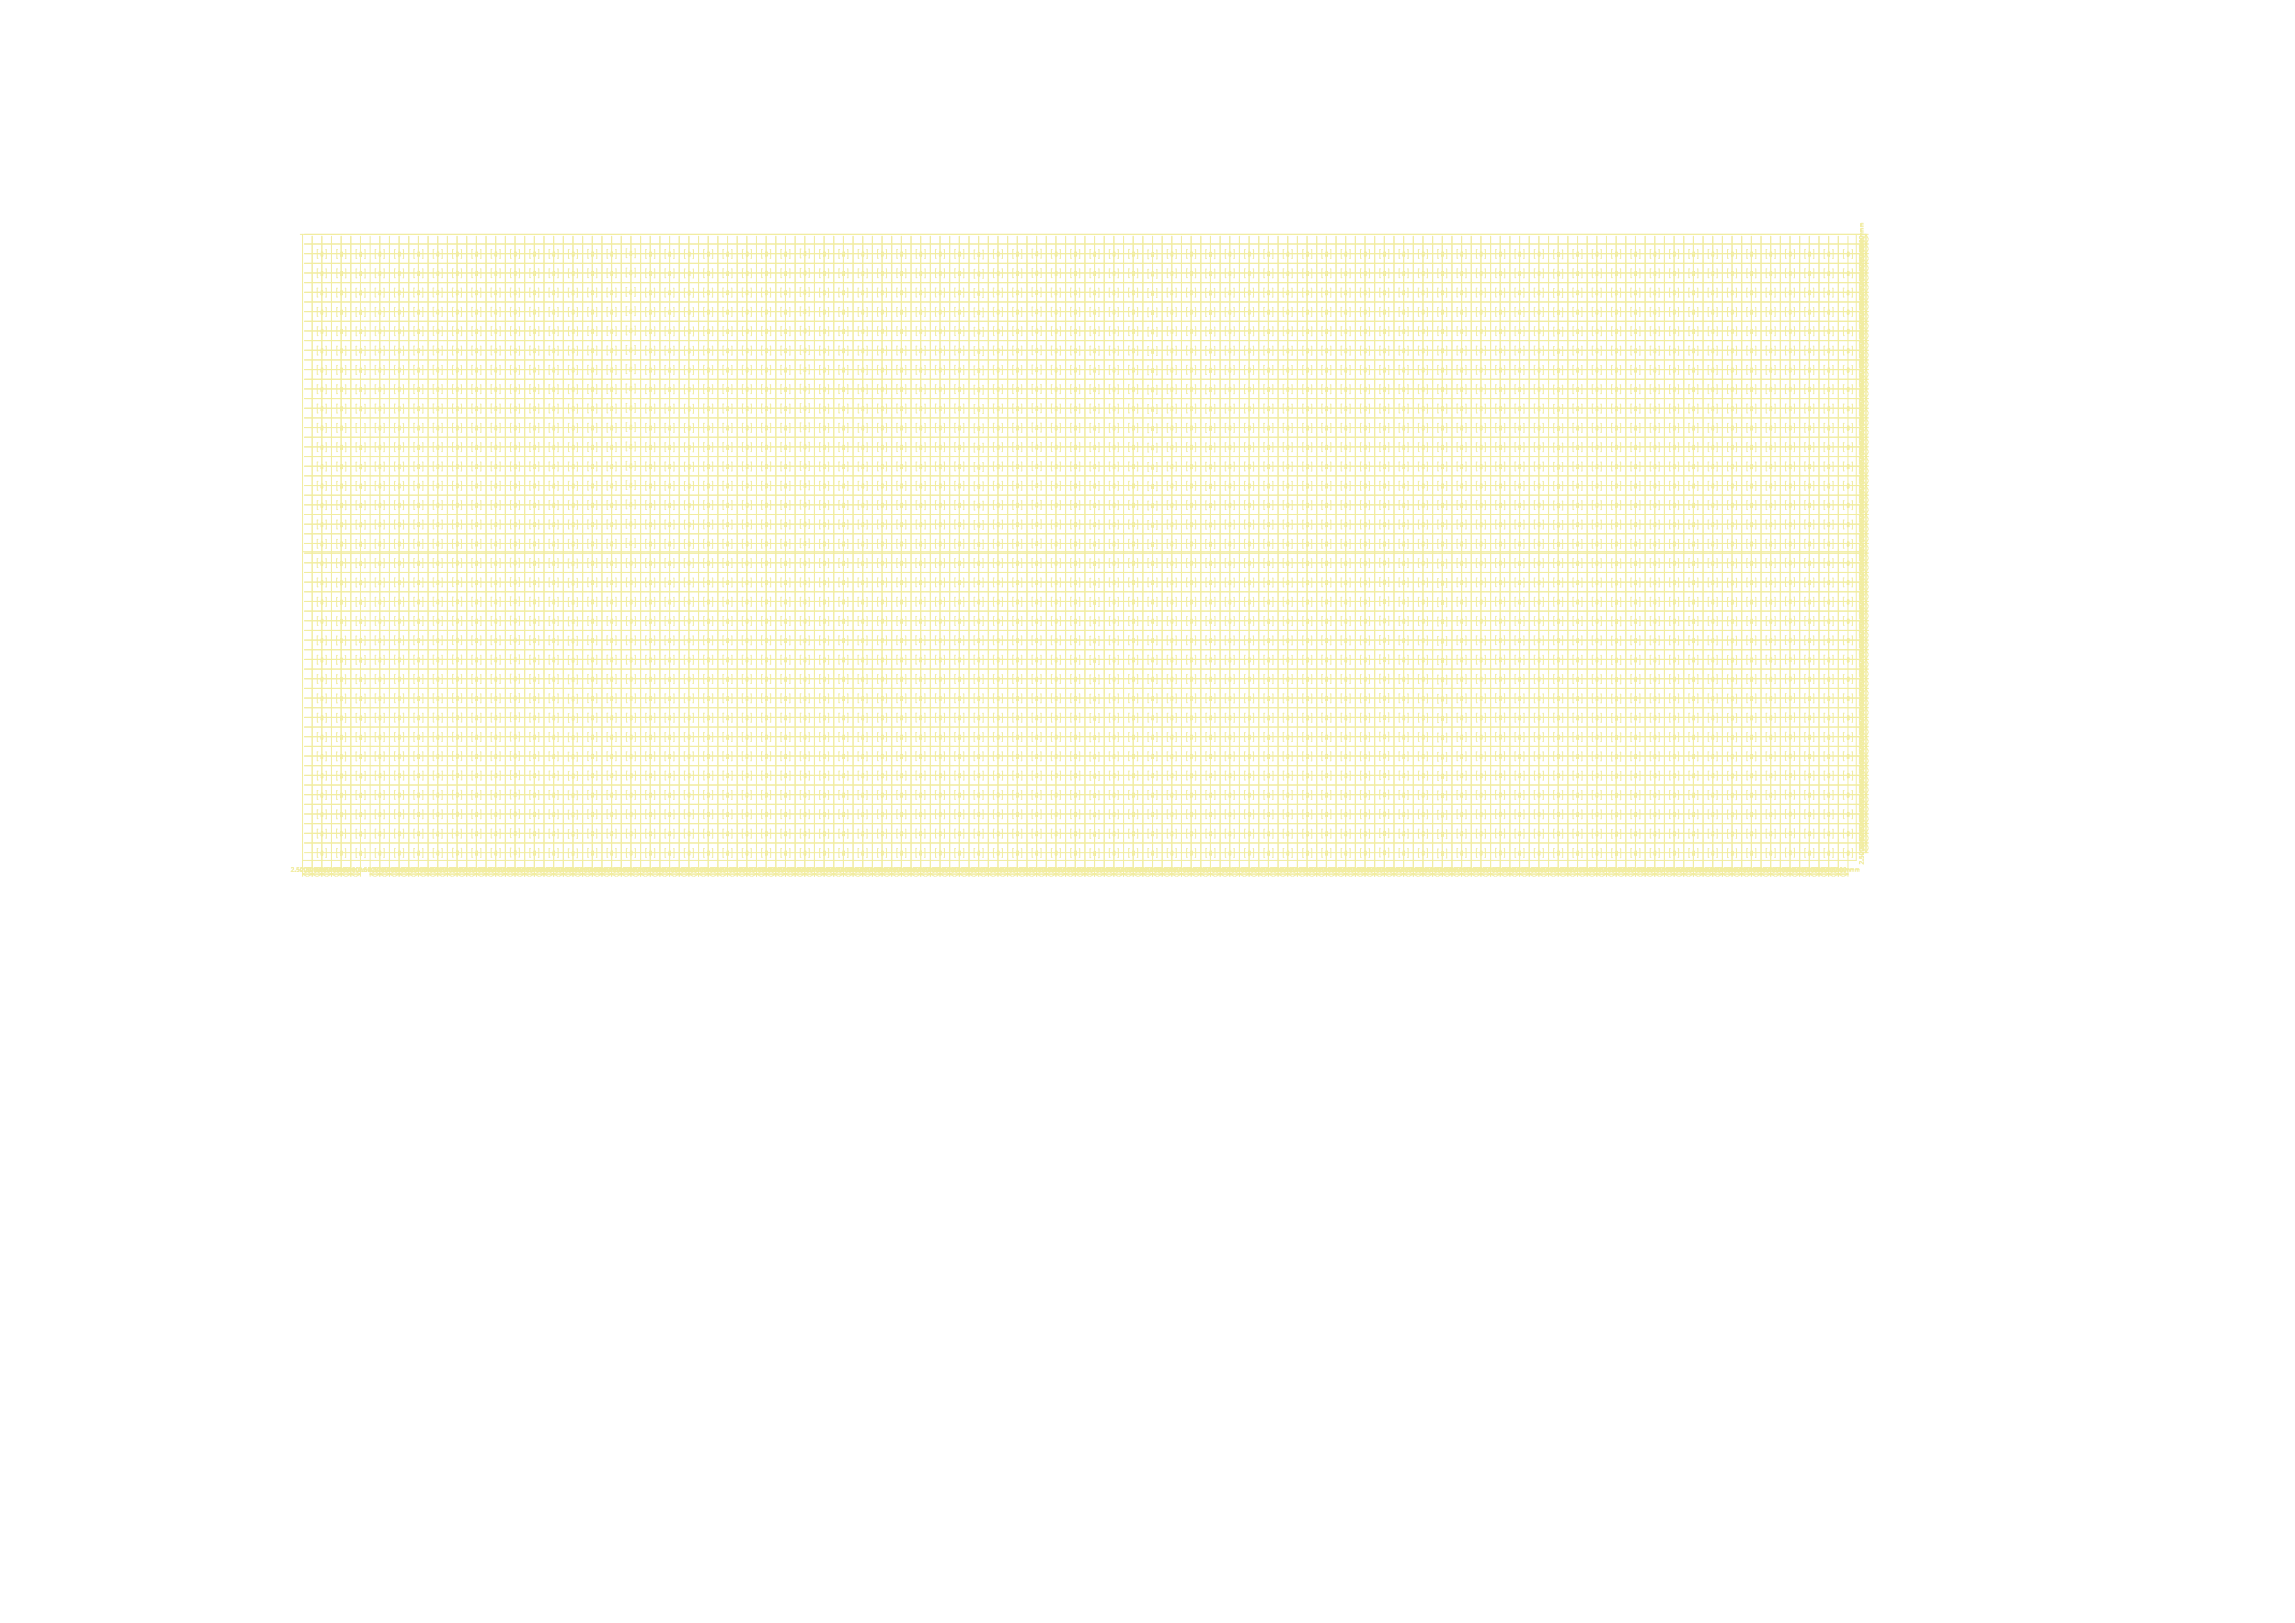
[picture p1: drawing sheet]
<svg xmlns="http://www.w3.org/2000/svg" width="594mm" height="420mm" viewBox="0 0 594 420" stroke-linecap="round" stroke-linejoin="round" font-family="sans-serif">
<defs><g id="words">
<g font-size="1.4" fill="#f2eda1">
<text x="482.5" y="60.1" transform="rotate(-90 482.5 60.1)">mm</text>
<text x="482.5" y="71.3" transform="rotate(-90 482.5 71.3)">2.5000mm</text>
<text x="482.5" y="68.8" transform="rotate(-90 482.5 68.8)">2.5000mm</text>
<text x="482.5" y="66.3" transform="rotate(-90 482.5 66.3)">2.5000mm</text>
<text x="482.5" y="73.8" transform="rotate(-90 482.5 73.8)">2.5000mm</text>
<text x="482.5" y="83.8" transform="rotate(-90 482.5 83.8)">2.5000mm</text>
<text x="482.5" y="81.3" transform="rotate(-90 482.5 81.3)">2.5000mm</text>
<text x="482.5" y="78.8" transform="rotate(-90 482.5 78.8)">2.5000mm</text>
<text x="482.5" y="88.8" transform="rotate(-90 482.5 88.8)">2.5000mm</text>
<text x="482.5" y="93.8" transform="rotate(-90 482.5 93.8)">2.5000mm</text>
<text x="482.5" y="91.3" transform="rotate(-90 482.5 91.3)">2.5000mm</text>
<text x="482.5" y="101.3" transform="rotate(-90 482.5 101.3)">2.5000mm</text>
<text x="482.5" y="98.8" transform="rotate(-90 482.5 98.8)">2.5000mm</text>
<text x="482.5" y="103.8" transform="rotate(-90 482.5 103.8)">2.5000mm</text>
<text x="482.5" y="113.8" transform="rotate(-90 482.5 113.8)">2.5000mm</text>
<text x="482.5" y="111.3" transform="rotate(-90 482.5 111.3)">2.5000mm</text>
<text x="482.5" y="108.8" transform="rotate(-90 482.5 108.8)">2.5000mm</text>
<text x="482.5" y="118.8" transform="rotate(-90 482.5 118.8)">2.5000mm</text>
<text x="482.5" y="123.8" transform="rotate(-90 482.5 123.8)">2.5000mm</text>
<text x="482.5" y="121.3" transform="rotate(-90 482.5 121.3)">2.5000mm</text>
<text x="482.5" y="131.3" transform="rotate(-90 482.5 131.3)">2.5000mm</text>
<text x="482.5" y="128.8" transform="rotate(-90 482.5 128.8)">2.5000mm</text>
<text x="482.5" y="133.8" transform="rotate(-90 482.5 133.8)">2.5000mm</text>
<text x="482.5" y="143.8" transform="rotate(-90 482.5 143.8)">2.5000mm</text>
<text x="482.5" y="141.3" transform="rotate(-90 482.5 141.3)">2.5000mm</text>
<text x="482.5" y="138.8" transform="rotate(-90 482.5 138.8)">2.5000mm</text>
<text x="482.5" y="148.8" transform="rotate(-90 482.5 148.8)">2.5000mm</text>
<text x="482.5" y="153.8" transform="rotate(-90 482.5 153.8)">2.5000mm</text>
<text x="482.5" y="151.3" transform="rotate(-90 482.5 151.3)">2.5000mm</text>
<text x="482.5" y="161.3" transform="rotate(-90 482.5 161.3)">2.5000mm</text>
<text x="482.5" y="158.8" transform="rotate(-90 482.5 158.8)">2.5000mm</text>
<text x="482.5" y="166.3" transform="rotate(-90 482.5 166.3)">2.5000mm</text>
<text x="482.5" y="163.8" transform="rotate(-90 482.5 163.8)">2.5000mm</text>
<text x="482.5" y="171.3" transform="rotate(-90 482.5 171.3)">2.5000mm</text>
<text x="482.5" y="176.3" transform="rotate(-90 482.5 176.3)">2.5000mm</text>
<text x="482.5" y="181.3" transform="rotate(-90 482.5 181.3)">2.5000mm</text>
<text x="482.5" y="191.3" transform="rotate(-90 482.5 191.3)">2.5000mm</text>
<text x="482.5" y="186.3" transform="rotate(-90 482.5 186.3)">2.5000mm</text>
<text x="482.5" y="196.3" transform="rotate(-90 482.5 196.3)">2.5000mm</text>
<text x="482.5" y="201.3" transform="rotate(-90 482.5 201.3)">2.5000mm</text>
<text x="482.5" y="206.3" transform="rotate(-90 482.5 206.3)">2.5000mm</text>
<text x="482.5" y="211.3" transform="rotate(-90 482.5 211.3)">2.5000mm</text>
<text x="482.5" y="221.3" transform="rotate(-90 482.5 221.3)">2.5000mm</text>
<text x="482.5" y="216.3" transform="rotate(-90 482.5 216.3)">2.5000mm</text>
<text x="75.1" y="225.7">2.5000</text>
<text x="77.6" y="225.7">2.5000mm</text>
<text x="82.6" y="225.7">2.5000mm</text>
<text x="87.6" y="225.7">2.5000mm</text>
<text x="92.6" y="225.7">2.5000</text>
<text x="93.8" y="225.7">mm</text>
<text x="97.6" y="225.7">2.5000mm</text>
<text x="102.6" y="225.7">2.5000mm</text>
<text x="107.6" y="225.7">2.5000mm</text>
<text x="112.6" y="225.7">2.5000mm</text>
<text x="117.6" y="225.7">2.5000mm</text>
<text x="120.1" y="225.7">2.5000mm</text>
<text x="125.1" y="225.7">2.5000mm</text>
<text x="130.1" y="225.7">2.5000mm</text>
<text x="135.1" y="225.7">2.5000mm</text>
<text x="140.1" y="225.7">2.5000mm</text>
<text x="145.1" y="225.7">2.5000mm</text>
<text x="150.1" y="225.7">2.5000mm</text>
<text x="155.1" y="225.7">2.5000mm</text>
<text x="160.1" y="225.7">2.5000mm</text>
<text x="165.1" y="225.7">2.5000mm</text>
<text x="170.1" y="225.7">2.5000mm</text>
<text x="175.1" y="225.7">2.5000mm</text>
<text x="180.1" y="225.7">2.5000mm</text>
<text x="185.1" y="225.7">2.5000mm</text>
<text x="187.6" y="225.7">2.5000mm</text>
<text x="192.6" y="225.7">2.5000mm</text>
<text x="197.6" y="225.7">2.5000mm</text>
<text x="202.6" y="225.7">2.5000mm</text>
<text x="207.6" y="225.7">2.5000mm</text>
<text x="212.6" y="225.7">2.5000mm</text>
<text x="217.6" y="225.7">2.5000mm</text>
<text x="222.6" y="225.7">2.5000mm</text>
<text x="227.6" y="225.7">2.5000mm</text>
<text x="232.6" y="225.7">2.5000mm</text>
<text x="237.6" y="225.7">2.5000mm</text>
<text x="242.6" y="225.7">2.5000mm</text>
<text x="247.6" y="225.7">2.5000mm</text>
<text x="252.6" y="225.7">2.5000mm</text>
<text x="255.1" y="225.7">2.5000mm</text>
<text x="260.1" y="225.7">2.5000mm</text>
<text x="265.1" y="225.7">2.5000mm</text>
<text x="267.6" y="225.7">2.5000mm</text>
<text x="270.1" y="225.7">2.5000mm</text>
<text x="275.1" y="225.7">2.5000mm</text>
<text x="277.6" y="225.7">2.5000mm</text>
<text x="280.1" y="225.7">2.5000mm</text>
<text x="285.1" y="225.7">2.5000mm</text>
<text x="287.6" y="225.7">2.5000mm</text>
<text x="290.1" y="225.7">2.5000mm</text>
<text x="295.1" y="225.7">2.5000mm</text>
<text x="297.6" y="225.7">2.5000mm</text>
<text x="302.6" y="225.7">2.5000mm</text>
<text x="305.1" y="225.7">2.5000mm</text>
<text x="307.6" y="225.7">2.5000mm</text>
<text x="310.1" y="225.7">2.5000mm</text>
<text x="315.1" y="225.7">2.5000mm</text>
<text x="317.6" y="225.7">2.5000mm</text>
<text x="320.1" y="225.7">2.5000mm</text>
<text x="325.1" y="225.7">2.5000mm</text>
<text x="327.6" y="225.7">2.5000mm</text>
<text x="330.1" y="225.7">2.5000mm</text>
<text x="335.1" y="225.7">2.5000mm</text>
<text x="337.6" y="225.7">2.5000mm</text>
<text x="340.1" y="225.7">2.5000mm</text>
<text x="345.1" y="225.7">2.5000mm</text>
<text x="347.6" y="225.7">2.5000mm</text>
<text x="350.1" y="225.7">2.5000mm</text>
<text x="355.1" y="225.7">2.5000mm</text>
<text x="357.6" y="225.7">2.5000mm</text>
<text x="360.1" y="225.7">2.5000mm</text>
<text x="365.1" y="225.7">2.5000mm</text>
<text x="367.6" y="225.7">2.5000mm</text>
<text x="372.6" y="225.7">2.5000mm</text>
<text x="375.1" y="225.7">2.5000mm</text>
<text x="380.1" y="225.7">2.5000mm</text>
<text x="382.6" y="225.7">2.5000mm</text>
<text x="387.6" y="225.7">2.5000mm</text>
<text x="390.1" y="225.7">2.5000mm</text>
<text x="395.1" y="225.7">2.5000mm</text>
<text x="397.6" y="225.7">2.5000mm</text>
<text x="402.6" y="225.7">2.5000mm</text>
<text x="405.1" y="225.7">2.5000mm</text>
<text x="407.6" y="225.7">2.5000mm</text>
<text x="412.6" y="225.7">2.5000mm</text>
<text x="415.1" y="225.7">2.5000mm</text>
<text x="420.1" y="225.7">2.5000mm</text>
<text x="422.6" y="225.7">2.5000mm</text>
<text x="427.6" y="225.7">2.5000mm</text>
<text x="430.1" y="225.7">2.5000mm</text>
<text x="435.1" y="225.7">2.5000mm</text>
<text x="437.6" y="225.7">2.5000mm</text>
<text x="442.6" y="225.7">2.5000mm</text>
<text x="447.6" y="225.7">2.5000mm</text>
<text x="450.1" y="225.7">2.5000mm</text>
<text x="452.6" y="225.7">2.5000mm</text>
<text x="457.6" y="225.7">2.5000mm</text>
<text x="460.1" y="225.7">2.5000mm</text>
<text x="465.1" y="225.7">2.5000mm</text>
<text x="467.6" y="225.7">2.5000mm</text>
<text x="472.6" y="225.7">2.5000mm</text>
<text x="478.8" y="225.7">mm</text>
<text x="482.5" y="223.8" transform="rotate(-90 482.5 223.8)">2.5000</text>
</g>
<g font-size=".6" fill="#f2eda1">
<text x="83.1" y="65.2" transform="rotate(90 83.1 65.2)">RGB</text>
<text x="88.1" y="65.2" transform="rotate(90 88.1 65.2)">RGB</text>
<text x="93.1" y="65.2" transform="rotate(90 93.1 65.2)">RGB</text>
<text x="98.1" y="65.2" transform="rotate(90 98.1 65.2)">RGB</text>
<text x="103.1" y="65.2" transform="rotate(90 103.1 65.2)">RGB</text>
<text x="108.1" y="65.1" transform="rotate(90 108.1 65.1)">RGB</text>
<text x="113.1" y="65.1" transform="rotate(90 113.1 65.1)">RGB</text>
<text x="118.1" y="65.1" transform="rotate(90 118.1 65.1)">RGB</text>
<text x="123.1" y="65.1" transform="rotate(90 123.1 65.1)">RGB</text>
<text x="128.1" y="65.1" transform="rotate(90 128.1 65.1)">RGB</text>
<text x="133.1" y="65.1" transform="rotate(90 133.1 65.1)">RGB</text>
<text x="138.1" y="65.1" transform="rotate(90 138.1 65.1)">RGB</text>
<text x="143.1" y="65.1" transform="rotate(90 143.1 65.1)">RGB</text>
<text x="148.1" y="65.2" transform="rotate(90 148.1 65.2)">RGB</text>
<text x="153.1" y="65.1" transform="rotate(90 153.1 65.1)">RGB</text>
<text x="158.1" y="65.1" transform="rotate(90 158.1 65.1)">RGB</text>
<text x="163" y="65" transform="rotate(90 163 65)">RGB</text>
<text x="168.1" y="65.2" transform="rotate(90 168.1 65.2)">RGB</text>
<text x="173.1" y="65.2" transform="rotate(90 173.1 65.2)">RGB</text>
<text x="178.1" y="65.2" transform="rotate(90 178.1 65.2)">RGB</text>
<text x="183.1" y="65.1" transform="rotate(90 183.1 65.1)">RGB</text>
<text x="188.1" y="65.1" transform="rotate(90 188.1 65.1)">RGB</text>
<text x="193.1" y="65.1" transform="rotate(90 193.1 65.1)">RGB</text>
<text x="198.1" y="65.1" transform="rotate(90 198.1 65.1)">RGB</text>
<text x="203.1" y="65.1" transform="rotate(90 203.1 65.1)">RGB</text>
<text x="208.1" y="65" transform="rotate(90 208.1 65)">RGB</text>
<text x="213.1" y="65.2" transform="rotate(90 213.1 65.2)">RGB</text>
<text x="218.1" y="65.1" transform="rotate(90 218.1 65.1)">RGB</text>
<text x="223.1" y="65.2" transform="rotate(90 223.1 65.2)">RGB</text>
<text x="228.1" y="65.1" transform="rotate(90 228.1 65.1)">RGB</text>
<text x="233.1" y="65.1" transform="rotate(90 233.1 65.1)">RGB</text>
<text x="238.1" y="65.2" transform="rotate(90 238.1 65.2)">RGB</text>
<text x="243.1" y="65.1" transform="rotate(90 243.1 65.1)">RGB</text>
<text x="248.1" y="65.1" transform="rotate(90 248.1 65.1)">RGB</text>
<text x="253.1" y="65.3" transform="rotate(90 253.1 65.3)">RGB</text>
<text x="258.1" y="65.1" transform="rotate(90 258.1 65.1)">RGB</text>
<text x="263.1" y="65.1" transform="rotate(90 263.1 65.1)">RGB</text>
<text x="268.1" y="65.1" transform="rotate(90 268.1 65.1)">RGB</text>
<text x="273.1" y="65.1" transform="rotate(90 273.1 65.1)">RGB</text>
<text x="278.1" y="65.1" transform="rotate(90 278.1 65.1)">RGB</text>
<text x="283.1" y="65.2" transform="rotate(90 283.1 65.2)">RGB</text>
<text x="288.1" y="65.2" transform="rotate(90 288.1 65.2)">RGB</text>
<text x="293.1" y="65.1" transform="rotate(90 293.1 65.1)">RGB</text>
<text x="298.1" y="65.3" transform="rotate(90 298.1 65.3)">RGB</text>
<text x="303.1" y="65.2" transform="rotate(90 303.1 65.2)">RGB</text>
<text x="308.1" y="65.1" transform="rotate(90 308.1 65.1)">RGB</text>
<text x="313" y="65.2" transform="rotate(90 313 65.2)">RGB</text>
<text x="318.1" y="65.2" transform="rotate(90 318.1 65.2)">RGB</text>
<text x="323.1" y="65.2" transform="rotate(90 323.1 65.2)">RGB</text>
<text x="328.1" y="65.2" transform="rotate(90 328.1 65.2)">RGB</text>
<text x="333.1" y="65.2" transform="rotate(90 333.1 65.2)">RGB</text>
<text x="338.1" y="65.2" transform="rotate(90 338.1 65.2)">RGB</text>
<text x="343.1" y="65.2" transform="rotate(90 343.1 65.2)">RGB</text>
<text x="348.1" y="65.2" transform="rotate(90 348.1 65.2)">RGB</text>
<text x="353.1" y="65.2" transform="rotate(90 353.1 65.2)">RGB</text>
<text x="358.1" y="65.2" transform="rotate(90 358.1 65.2)">RGB</text>
<text x="363.1" y="65.1" transform="rotate(90 363.1 65.1)">RGB</text>
<text x="368.1" y="65.2" transform="rotate(90 368.1 65.2)">RGB</text>
<text x="373.1" y="65.2" transform="rotate(90 373.1 65.2)">RGB</text>
<text x="378.1" y="65.1" transform="rotate(90 378.1 65.1)">RGB</text>
<text x="383.1" y="65.2" transform="rotate(90 383.1 65.2)">RGB</text>
<text x="388.1" y="65.2" transform="rotate(90 388.1 65.2)">RGB</text>
<text x="393.1" y="65.2" transform="rotate(90 393.1 65.2)">RGB</text>
<text x="398.1" y="65.2" transform="rotate(90 398.1 65.2)">RGB</text>
<text x="403.1" y="65.2" transform="rotate(90 403.1 65.2)">RGB</text>
<text x="408.1" y="65.2" transform="rotate(90 408.1 65.2)">RGB</text>
<text x="413.1" y="65.2" transform="rotate(90 413.1 65.2)">RGB</text>
<text x="418.1" y="65.2" transform="rotate(90 418.1 65.2)">RGB</text>
<text x="423.1" y="65.2" transform="rotate(90 423.1 65.2)">RGB</text>
<text x="428.1" y="65.2" transform="rotate(90 428.1 65.2)">RGB</text>
<text x="433.1" y="65.2" transform="rotate(90 433.1 65.2)">RGB</text>
<text x="438.1" y="65.2" transform="rotate(90 438.1 65.2)">RGB</text>
<text x="443.1" y="65.2" transform="rotate(90 443.1 65.2)">RGB</text>
<text x="448.1" y="65.2" transform="rotate(90 448.1 65.2)">RGB</text>
<text x="453.1" y="65.2" transform="rotate(90 453.1 65.2)">RGB</text>
<text x="458.1" y="65.2" transform="rotate(90 458.1 65.2)">RGB</text>
<text x="463.1" y="65.1" transform="rotate(90 463.1 65.1)">RGB</text>
<text x="468.1" y="65.1" transform="rotate(90 468.1 65.1)">RGB</text>
<text x="473.1" y="65.2" transform="rotate(90 473.1 65.2)">RGB</text>
<text x="478.1" y="65.2" transform="rotate(90 478.1 65.2)">RGB</text>
<text x="83.1" y="70.2" transform="rotate(90 83.1 70.2)">RGB</text>
<text x="88.1" y="70.2" transform="rotate(90 88.1 70.2)">RGB</text>
<text x="93.1" y="70.2" transform="rotate(90 93.1 70.2)">RGB</text>
<text x="98.1" y="70.2" transform="rotate(90 98.1 70.2)">RGB</text>
<text x="103.1" y="70.2" transform="rotate(90 103.1 70.2)">RGB</text>
<text x="108.1" y="70.1" transform="rotate(90 108.1 70.1)">RGB</text>
<text x="113.1" y="70.1" transform="rotate(90 113.1 70.1)">RGB</text>
<text x="118.1" y="70.1" transform="rotate(90 118.1 70.1)">RGB</text>
<text x="123.1" y="70.1" transform="rotate(90 123.1 70.1)">RGB</text>
<text x="128.1" y="70.1" transform="rotate(90 128.1 70.1)">RGB</text>
<text x="133.1" y="70.1" transform="rotate(90 133.1 70.1)">RGB</text>
<text x="138.1" y="70.1" transform="rotate(90 138.1 70.1)">RGB</text>
<text x="143.1" y="70.1" transform="rotate(90 143.1 70.1)">RGB</text>
<text x="148.1" y="70.2" transform="rotate(90 148.1 70.2)">RGB</text>
<text x="153.1" y="70.1" transform="rotate(90 153.1 70.1)">RGB</text>
<text x="158.1" y="70.1" transform="rotate(90 158.1 70.1)">RGB</text>
<text x="163" y="70" transform="rotate(90 163 70)">RGB</text>
<text x="168.1" y="70.2" transform="rotate(90 168.1 70.2)">RGB</text>
<text x="173.1" y="70.2" transform="rotate(90 173.1 70.2)">RGB</text>
<text x="178.1" y="70.2" transform="rotate(90 178.1 70.2)">RGB</text>
<text x="183.1" y="70.1" transform="rotate(90 183.1 70.1)">RGB</text>
<text x="188.1" y="70.1" transform="rotate(90 188.1 70.1)">RGB</text>
<text x="193.1" y="70.1" transform="rotate(90 193.1 70.1)">RGB</text>
<text x="198.1" y="70.1" transform="rotate(90 198.1 70.1)">RGB</text>
<text x="203.1" y="70.1" transform="rotate(90 203.1 70.1)">RGB</text>
<text x="208.1" y="70" transform="rotate(90 208.1 70)">RGB</text>
<text x="213.1" y="70.2" transform="rotate(90 213.1 70.2)">RGB</text>
<text x="218.1" y="70.1" transform="rotate(90 218.1 70.1)">RGB</text>
<text x="223.1" y="70.2" transform="rotate(90 223.1 70.2)">RGB</text>
<text x="228.1" y="70.1" transform="rotate(90 228.1 70.1)">RGB</text>
<text x="233.1" y="70.1" transform="rotate(90 233.1 70.1)">RGB</text>
<text x="238.1" y="70.2" transform="rotate(90 238.1 70.2)">RGB</text>
<text x="243.1" y="70.1" transform="rotate(90 243.1 70.1)">RGB</text>
<text x="248.1" y="70.1" transform="rotate(90 248.1 70.1)">RGB</text>
<text x="253.1" y="70.3" transform="rotate(90 253.1 70.3)">RGB</text>
<text x="258.1" y="70.1" transform="rotate(90 258.1 70.1)">RGB</text>
<text x="263.1" y="70.1" transform="rotate(90 263.1 70.1)">RGB</text>
<text x="268.1" y="70.1" transform="rotate(90 268.1 70.1)">RGB</text>
<text x="273.1" y="70.1" transform="rotate(90 273.1 70.1)">RGB</text>
<text x="278.1" y="70.1" transform="rotate(90 278.1 70.1)">RGB</text>
<text x="283.1" y="70.2" transform="rotate(90 283.1 70.2)">RGB</text>
<text x="288.1" y="70.2" transform="rotate(90 288.1 70.2)">RGB</text>
<text x="293.1" y="70.1" transform="rotate(90 293.1 70.1)">RGB</text>
<text x="298.1" y="70.3" transform="rotate(90 298.1 70.3)">RGB</text>
<text x="303.1" y="70.2" transform="rotate(90 303.1 70.2)">RGB</text>
<text x="308.1" y="70.1" transform="rotate(90 308.1 70.1)">RGB</text>
<text x="313" y="70.2" transform="rotate(90 313 70.2)">RGB</text>
<text x="318.1" y="70.2" transform="rotate(90 318.1 70.2)">RGB</text>
<text x="323.1" y="70.2" transform="rotate(90 323.1 70.2)">RGB</text>
<text x="328.1" y="70.2" transform="rotate(90 328.1 70.2)">RGB</text>
<text x="333.1" y="70.2" transform="rotate(90 333.1 70.2)">RGB</text>
<text x="338.1" y="70.2" transform="rotate(90 338.1 70.2)">RGB</text>
<text x="343.1" y="70.2" transform="rotate(90 343.1 70.2)">RGB</text>
<text x="348.1" y="70.2" transform="rotate(90 348.1 70.2)">RGB</text>
<text x="353.1" y="70.2" transform="rotate(90 353.1 70.2)">RGB</text>
<text x="358.1" y="70.2" transform="rotate(90 358.1 70.2)">RGB</text>
<text x="363.1" y="70.1" transform="rotate(90 363.1 70.1)">RGB</text>
<text x="368.1" y="70.2" transform="rotate(90 368.1 70.2)">RGB</text>
<text x="373.1" y="70.2" transform="rotate(90 373.1 70.2)">RGB</text>
<text x="378.1" y="70.1" transform="rotate(90 378.1 70.1)">RGB</text>
<text x="383.1" y="70.2" transform="rotate(90 383.1 70.2)">RGB</text>
<text x="388.1" y="70.2" transform="rotate(90 388.1 70.2)">RGB</text>
<text x="393.1" y="70.2" transform="rotate(90 393.1 70.2)">RGB</text>
<text x="398.1" y="70.2" transform="rotate(90 398.1 70.2)">RGB</text>
<text x="403.1" y="70.2" transform="rotate(90 403.1 70.2)">RGB</text>
<text x="408.1" y="70.2" transform="rotate(90 408.1 70.2)">RGB</text>
<text x="413.1" y="70.2" transform="rotate(90 413.1 70.2)">RGB</text>
<text x="418.1" y="70.2" transform="rotate(90 418.1 70.2)">RGB</text>
<text x="423.1" y="70.2" transform="rotate(90 423.1 70.2)">RGB</text>
<text x="428.1" y="70.2" transform="rotate(90 428.1 70.2)">RGB</text>
<text x="433.1" y="70.2" transform="rotate(90 433.1 70.2)">RGB</text>
<text x="438.1" y="70.2" transform="rotate(90 438.1 70.2)">RGB</text>
<text x="443.1" y="70.2" transform="rotate(90 443.1 70.2)">RGB</text>
<text x="448.1" y="70.2" transform="rotate(90 448.1 70.2)">RGB</text>
<text x="453.1" y="70.2" transform="rotate(90 453.1 70.2)">RGB</text>
<text x="458.1" y="70.2" transform="rotate(90 458.1 70.2)">RGB</text>
<text x="463.1" y="70.1" transform="rotate(90 463.1 70.1)">RGB</text>
<text x="468.1" y="70.1" transform="rotate(90 468.1 70.1)">RGB</text>
<text x="473.1" y="70.2" transform="rotate(90 473.1 70.2)">RGB</text>
<text x="478.1" y="70.2" transform="rotate(90 478.1 70.2)">RGB</text>
<text x="83.1" y="75.2" transform="rotate(90 83.1 75.2)">RGB</text>
<text x="88.1" y="75.2" transform="rotate(90 88.1 75.2)">RGB</text>
<text x="93.1" y="75.2" transform="rotate(90 93.1 75.2)">RGB</text>
<text x="98.1" y="75.2" transform="rotate(90 98.1 75.2)">RGB</text>
<text x="103.1" y="75.2" transform="rotate(90 103.1 75.2)">RGB</text>
<text x="108.1" y="75.1" transform="rotate(90 108.1 75.1)">RGB</text>
<text x="113.1" y="75.1" transform="rotate(90 113.1 75.1)">RGB</text>
<text x="118.1" y="75.1" transform="rotate(90 118.1 75.1)">RGB</text>
<text x="123.1" y="75.1" transform="rotate(90 123.1 75.1)">RGB</text>
<text x="128.1" y="75.1" transform="rotate(90 128.1 75.1)">RGB</text>
<text x="133.1" y="75.1" transform="rotate(90 133.1 75.1)">RGB</text>
<text x="138.1" y="75.1" transform="rotate(90 138.1 75.1)">RGB</text>
<text x="143.1" y="75.1" transform="rotate(90 143.1 75.1)">RGB</text>
<text x="148.1" y="75.2" transform="rotate(90 148.1 75.2)">RGB</text>
<text x="153.1" y="75.1" transform="rotate(90 153.1 75.1)">RGB</text>
<text x="158.1" y="75.1" transform="rotate(90 158.1 75.1)">RGB</text>
<text x="163" y="75" transform="rotate(90 163 75)">RGB</text>
<text x="168.1" y="75.2" transform="rotate(90 168.1 75.2)">RGB</text>
<text x="173.1" y="75.2" transform="rotate(90 173.1 75.2)">RGB</text>
<text x="178.1" y="75.2" transform="rotate(90 178.1 75.2)">RGB</text>
<text x="183.1" y="75.1" transform="rotate(90 183.1 75.1)">RGB</text>
<text x="188.1" y="75.1" transform="rotate(90 188.1 75.1)">RGB</text>
<text x="193.1" y="75.1" transform="rotate(90 193.1 75.1)">RGB</text>
<text x="198.1" y="75.1" transform="rotate(90 198.1 75.1)">RGB</text>
<text x="203.1" y="75.1" transform="rotate(90 203.1 75.1)">RGB</text>
<text x="208.1" y="75" transform="rotate(90 208.1 75)">RGB</text>
<text x="213.1" y="75.2" transform="rotate(90 213.1 75.2)">RGB</text>
<text x="218.1" y="75.1" transform="rotate(90 218.1 75.1)">RGB</text>
<text x="223.1" y="75.2" transform="rotate(90 223.1 75.2)">RGB</text>
<text x="228.1" y="75.1" transform="rotate(90 228.1 75.1)">RGB</text>
<text x="233.1" y="75.1" transform="rotate(90 233.1 75.1)">RGB</text>
<text x="238.1" y="75.2" transform="rotate(90 238.1 75.2)">RGB</text>
<text x="243.1" y="75.1" transform="rotate(90 243.1 75.1)">RGB</text>
<text x="248.1" y="75.1" transform="rotate(90 248.1 75.1)">RGB</text>
<text x="253.1" y="75.3" transform="rotate(90 253.1 75.3)">RGB</text>
<text x="258.1" y="75.1" transform="rotate(90 258.1 75.1)">RGB</text>
<text x="263.1" y="75.1" transform="rotate(90 263.1 75.1)">RGB</text>
<text x="268.1" y="75.1" transform="rotate(90 268.1 75.1)">RGB</text>
<text x="273.1" y="75.1" transform="rotate(90 273.1 75.1)">RGB</text>
<text x="278.1" y="75.1" transform="rotate(90 278.1 75.1)">RGB</text>
<text x="283.1" y="75.2" transform="rotate(90 283.1 75.2)">RGB</text>
<text x="288.1" y="75.2" transform="rotate(90 288.1 75.2)">RGB</text>
<text x="293.1" y="75.1" transform="rotate(90 293.1 75.1)">RGB</text>
<text x="298.1" y="75.3" transform="rotate(90 298.1 75.3)">RGB</text>
<text x="303.1" y="75.2" transform="rotate(90 303.1 75.2)">RGB</text>
<text x="308.1" y="75.1" transform="rotate(90 308.1 75.1)">RGB</text>
<text x="313" y="75.2" transform="rotate(90 313 75.2)">RGB</text>
<text x="318.1" y="75.2" transform="rotate(90 318.1 75.2)">RGB</text>
<text x="323.1" y="75.2" transform="rotate(90 323.1 75.2)">RGB</text>
<text x="328.1" y="75.2" transform="rotate(90 328.1 75.2)">RGB</text>
<text x="333.1" y="75.2" transform="rotate(90 333.1 75.2)">RGB</text>
<text x="338.1" y="75.2" transform="rotate(90 338.1 75.2)">RGB</text>
<text x="343.1" y="75.2" transform="rotate(90 343.1 75.2)">RGB</text>
<text x="348.1" y="75.2" transform="rotate(90 348.1 75.2)">RGB</text>
<text x="353.1" y="75.2" transform="rotate(90 353.1 75.2)">RGB</text>
<text x="358.1" y="75.2" transform="rotate(90 358.1 75.2)">RGB</text>
<text x="363.1" y="75.1" transform="rotate(90 363.1 75.1)">RGB</text>
<text x="368.1" y="75.2" transform="rotate(90 368.1 75.2)">RGB</text>
<text x="373.1" y="75.2" transform="rotate(90 373.1 75.2)">RGB</text>
<text x="378.1" y="75.1" transform="rotate(90 378.1 75.1)">RGB</text>
<text x="383.1" y="75.2" transform="rotate(90 383.1 75.2)">RGB</text>
<text x="388.1" y="75.2" transform="rotate(90 388.1 75.2)">RGB</text>
<text x="393.1" y="75.2" transform="rotate(90 393.1 75.2)">RGB</text>
<text x="398.1" y="75.2" transform="rotate(90 398.1 75.2)">RGB</text>
<text x="403.1" y="75.2" transform="rotate(90 403.1 75.2)">RGB</text>
<text x="408.1" y="75.2" transform="rotate(90 408.1 75.2)">RGB</text>
<text x="413.1" y="75.2" transform="rotate(90 413.1 75.2)">RGB</text>
<text x="418.1" y="75.2" transform="rotate(90 418.1 75.2)">RGB</text>
<text x="423.1" y="75.2" transform="rotate(90 423.1 75.2)">RGB</text>
<text x="428.1" y="75.2" transform="rotate(90 428.1 75.2)">RGB</text>
<text x="433.1" y="75.2" transform="rotate(90 433.1 75.2)">RGB</text>
<text x="438.1" y="75.2" transform="rotate(90 438.1 75.2)">RGB</text>
<text x="443.1" y="75.2" transform="rotate(90 443.1 75.2)">RGB</text>
<text x="448.1" y="75.2" transform="rotate(90 448.1 75.2)">RGB</text>
<text x="453.1" y="75.2" transform="rotate(90 453.1 75.2)">RGB</text>
<text x="458.1" y="75.2" transform="rotate(90 458.1 75.2)">RGB</text>
<text x="463.1" y="75.1" transform="rotate(90 463.1 75.1)">RGB</text>
<text x="468.1" y="75.1" transform="rotate(90 468.1 75.1)">RGB</text>
<text x="473.1" y="75.2" transform="rotate(90 473.1 75.2)">RGB</text>
<text x="478.1" y="75.2" transform="rotate(90 478.1 75.2)">RGB</text>
<text x="83.1" y="80.1" transform="rotate(90 83.1 80.1)">RGB</text>
<text x="88.1" y="80.2" transform="rotate(90 88.1 80.2)">RGB</text>
<text x="93.1" y="80.2" transform="rotate(90 93.1 80.2)">RGB</text>
<text x="98.1" y="80.1" transform="rotate(90 98.1 80.1)">RGB</text>
<text x="103.1" y="80.2" transform="rotate(90 103.1 80.2)">RGB</text>
<text x="108.1" y="80.1" transform="rotate(90 108.1 80.1)">RGB</text>
<text x="113.1" y="80.1" transform="rotate(90 113.1 80.1)">RGB</text>
<text x="118.1" y="80.1" transform="rotate(90 118.1 80.1)">RGB</text>
<text x="123.1" y="80.1" transform="rotate(90 123.1 80.1)">RGB</text>
<text x="128.1" y="80.1" transform="rotate(90 128.1 80.1)">RGB</text>
<text x="133.1" y="80.1" transform="rotate(90 133.1 80.1)">RGB</text>
<text x="138.1" y="80.1" transform="rotate(90 138.1 80.1)">RGB</text>
<text x="143.1" y="80.1" transform="rotate(90 143.1 80.1)">RGB</text>
<text x="148.1" y="80.1" transform="rotate(90 148.1 80.1)">RGB</text>
<text x="153.1" y="80.1" transform="rotate(90 153.1 80.1)">RGB</text>
<text x="158.1" y="80.1" transform="rotate(90 158.1 80.1)">RGB</text>
<text x="163" y="80" transform="rotate(90 163 80)">RGB</text>
<text x="168.1" y="80.1" transform="rotate(90 168.1 80.1)">RGB</text>
<text x="173.1" y="80.1" transform="rotate(90 173.1 80.1)">RGB</text>
<text x="178.1" y="80.2" transform="rotate(90 178.1 80.2)">RGB</text>
<text x="183.1" y="80.1" transform="rotate(90 183.1 80.1)">RGB</text>
<text x="188.1" y="80.1" transform="rotate(90 188.1 80.1)">RGB</text>
<text x="193.1" y="80.1" transform="rotate(90 193.1 80.1)">RGB</text>
<text x="198.1" y="80.1" transform="rotate(90 198.1 80.1)">RGB</text>
<text x="203.1" y="80.1" transform="rotate(90 203.1 80.1)">RGB</text>
<text x="208.1" y="80" transform="rotate(90 208.1 80)">RGB</text>
<text x="213.1" y="80.1" transform="rotate(90 213.1 80.1)">RGB</text>
<text x="218.1" y="80.1" transform="rotate(90 218.1 80.1)">RGB</text>
<text x="223.1" y="80.1" transform="rotate(90 223.1 80.1)">RGB</text>
<text x="228.1" y="80.1" transform="rotate(90 228.1 80.1)">RGB</text>
<text x="233.1" y="80.1" transform="rotate(90 233.1 80.1)">RGB</text>
<text x="238.1" y="80.1" transform="rotate(90 238.1 80.1)">RGB</text>
<text x="243.1" y="80.1" transform="rotate(90 243.1 80.1)">RGB</text>
<text x="248.1" y="80.1" transform="rotate(90 248.1 80.1)">RGB</text>
<text x="253.1" y="80.3" transform="rotate(90 253.1 80.3)">RGB</text>
<text x="258.1" y="80.1" transform="rotate(90 258.1 80.1)">RGB</text>
<text x="263.1" y="80.1" transform="rotate(90 263.1 80.1)">RGB</text>
<text x="268.1" y="80.1" transform="rotate(90 268.1 80.1)">RGB</text>
<text x="273.1" y="80.1" transform="rotate(90 273.1 80.1)">RGB</text>
<text x="278.1" y="80.1" transform="rotate(90 278.1 80.1)">RGB</text>
<text x="283.1" y="80.1" transform="rotate(90 283.1 80.1)">RGB</text>
<text x="288.1" y="80.1" transform="rotate(90 288.1 80.1)">RGB</text>
<text x="293.1" y="80.1" transform="rotate(90 293.1 80.1)">RGB</text>
<text x="298.1" y="80.3" transform="rotate(90 298.1 80.3)">RGB</text>
<text x="303.1" y="80.1" transform="rotate(90 303.1 80.1)">RGB</text>
<text x="308.1" y="80.1" transform="rotate(90 308.1 80.1)">RGB</text>
<text x="313" y="80.2" transform="rotate(90 313 80.2)">RGB</text>
<text x="318.1" y="80.1" transform="rotate(90 318.1 80.1)">RGB</text>
<text x="323.1" y="80.1" transform="rotate(90 323.1 80.1)">RGB</text>
<text x="328.1" y="80.1" transform="rotate(90 328.1 80.1)">RGB</text>
<text x="333.1" y="80.1" transform="rotate(90 333.1 80.1)">RGB</text>
<text x="338.1" y="80.2" transform="rotate(90 338.1 80.2)">RGB</text>
<text x="343.1" y="80.1" transform="rotate(90 343.1 80.1)">RGB</text>
<text x="348.1" y="80.1" transform="rotate(90 348.1 80.1)">RGB</text>
<text x="353.1" y="80.1" transform="rotate(90 353.1 80.1)">RGB</text>
<text x="358.1" y="80.1" transform="rotate(90 358.1 80.1)">RGB</text>
<text x="363.1" y="80.1" transform="rotate(90 363.1 80.1)">RGB</text>
<text x="368.1" y="80.1" transform="rotate(90 368.1 80.1)">RGB</text>
<text x="373.1" y="80.1" transform="rotate(90 373.1 80.1)">RGB</text>
<text x="378.1" y="80.1" transform="rotate(90 378.1 80.1)">RGB</text>
<text x="383.1" y="80.1" transform="rotate(90 383.1 80.1)">RGB</text>
<text x="388.1" y="80.1" transform="rotate(90 388.1 80.1)">RGB</text>
<text x="393.1" y="80.1" transform="rotate(90 393.1 80.1)">RGB</text>
<text x="398.1" y="80.1" transform="rotate(90 398.1 80.1)">RGB</text>
<text x="403.1" y="80.2" transform="rotate(90 403.1 80.2)">RGB</text>
<text x="408.1" y="80.1" transform="rotate(90 408.1 80.1)">RGB</text>
<text x="413.1" y="80.1" transform="rotate(90 413.1 80.1)">RGB</text>
<text x="418.1" y="80.1" transform="rotate(90 418.1 80.1)">RGB</text>
<text x="423.1" y="80.1" transform="rotate(90 423.1 80.1)">RGB</text>
<text x="428.1" y="80.1" transform="rotate(90 428.1 80.1)">RGB</text>
<text x="433.1" y="80.1" transform="rotate(90 433.1 80.1)">RGB</text>
<text x="438.1" y="80.1" transform="rotate(90 438.1 80.1)">RGB</text>
<text x="443.1" y="80.1" transform="rotate(90 443.1 80.1)">RGB</text>
<text x="448.1" y="80.1" transform="rotate(90 448.1 80.1)">RGB</text>
<text x="453.1" y="80.1" transform="rotate(90 453.1 80.1)">RGB</text>
<text x="458.1" y="80.1" transform="rotate(90 458.1 80.1)">RGB</text>
<text x="463.1" y="80.1" transform="rotate(90 463.1 80.1)">RGB</text>
<text x="468.1" y="80.1" transform="rotate(90 468.1 80.1)">RGB</text>
<text x="473.1" y="80.1" transform="rotate(90 473.1 80.1)">RGB</text>
<text x="478.1" y="80.1" transform="rotate(90 478.1 80.1)">RGB</text>
<text x="83.1" y="85.2" transform="rotate(90 83.1 85.2)">RGB</text>
<text x="88.1" y="85.2" transform="rotate(90 88.1 85.2)">RGB</text>
<text x="93.1" y="85.2" transform="rotate(90 93.1 85.2)">RGB</text>
<text x="98.1" y="85.2" transform="rotate(90 98.1 85.2)">RGB</text>
<text x="103.1" y="85.2" transform="rotate(90 103.1 85.2)">RGB</text>
<text x="108.1" y="85.1" transform="rotate(90 108.1 85.1)">RGB</text>
<text x="113.1" y="85.1" transform="rotate(90 113.1 85.1)">RGB</text>
<text x="118.1" y="85.1" transform="rotate(90 118.1 85.1)">RGB</text>
<text x="123.1" y="85.1" transform="rotate(90 123.1 85.1)">RGB</text>
<text x="128.1" y="85.1" transform="rotate(90 128.1 85.1)">RGB</text>
<text x="133.1" y="85.1" transform="rotate(90 133.1 85.1)">RGB</text>
<text x="138.1" y="85.1" transform="rotate(90 138.1 85.1)">RGB</text>
<text x="143.1" y="85.1" transform="rotate(90 143.1 85.1)">RGB</text>
<text x="148.1" y="85.2" transform="rotate(90 148.1 85.2)">RGB</text>
<text x="153.1" y="85.1" transform="rotate(90 153.1 85.1)">RGB</text>
<text x="158.1" y="85.1" transform="rotate(90 158.1 85.1)">RGB</text>
<text x="163" y="90" transform="rotate(90 163 90)">RGB</text>
<text x="163" y="85" transform="rotate(90 163 85)">RGB</text>
<text x="168.1" y="85.2" transform="rotate(90 168.1 85.2)">RGB</text>
<text x="173.1" y="85.2" transform="rotate(90 173.1 85.2)">RGB</text>
<text x="178.1" y="85.2" transform="rotate(90 178.1 85.2)">RGB</text>
<text x="183.1" y="85.1" transform="rotate(90 183.1 85.1)">RGB</text>
<text x="188.1" y="85.1" transform="rotate(90 188.1 85.1)">RGB</text>
<text x="193.1" y="85.1" transform="rotate(90 193.1 85.1)">RGB</text>
<text x="198.1" y="85.1" transform="rotate(90 198.1 85.1)">RGB</text>
<text x="203.1" y="85.1" transform="rotate(90 203.1 85.1)">RGB</text>
<text x="208.1" y="85" transform="rotate(90 208.1 85)">RGB</text>
<text x="213.1" y="85.2" transform="rotate(90 213.1 85.2)">RGB</text>
<text x="218.1" y="85.1" transform="rotate(90 218.1 85.1)">RGB</text>
<text x="223.1" y="85.2" transform="rotate(90 223.1 85.2)">RGB</text>
<text x="228.1" y="85.1" transform="rotate(90 228.1 85.1)">RGB</text>
<text x="233.1" y="85.1" transform="rotate(90 233.1 85.1)">RGB</text>
<text x="238.1" y="85.2" transform="rotate(90 238.1 85.2)">RGB</text>
<text x="243.1" y="85.1" transform="rotate(90 243.1 85.1)">RGB</text>
<text x="248.1" y="85.1" transform="rotate(90 248.1 85.1)">RGB</text>
<text x="253.1" y="85.3" transform="rotate(90 253.1 85.3)">RGB</text>
<text x="258.1" y="85.1" transform="rotate(90 258.1 85.1)">RGB</text>
<text x="263.1" y="85.1" transform="rotate(90 263.1 85.1)">RGB</text>
<text x="268.1" y="85.1" transform="rotate(90 268.1 85.1)">RGB</text>
<text x="273.1" y="85.1" transform="rotate(90 273.1 85.1)">RGB</text>
<text x="278.1" y="85.1" transform="rotate(90 278.1 85.1)">RGB</text>
<text x="283.1" y="85.2" transform="rotate(90 283.1 85.2)">RGB</text>
<text x="288.1" y="85.2" transform="rotate(90 288.1 85.2)">RGB</text>
<text x="293.1" y="85.1" transform="rotate(90 293.1 85.1)">RGB</text>
<text x="298.1" y="85.3" transform="rotate(90 298.1 85.3)">RGB</text>
<text x="303.1" y="85.2" transform="rotate(90 303.1 85.2)">RGB</text>
<text x="308.1" y="85.1" transform="rotate(90 308.1 85.1)">RGB</text>
<text x="313.1" y="85.2" transform="rotate(90 313.1 85.2)">RGB</text>
<text x="318.1" y="85.2" transform="rotate(90 318.1 85.2)">RGB</text>
<text x="323.1" y="85.2" transform="rotate(90 323.1 85.2)">RGB</text>
<text x="328.1" y="85.2" transform="rotate(90 328.1 85.2)">RGB</text>
<text x="333.1" y="85.2" transform="rotate(90 333.1 85.2)">RGB</text>
<text x="338.2" y="85.2" transform="rotate(90 338.2 85.2)">RGB</text>
<text x="343.1" y="85.2" transform="rotate(90 343.1 85.2)">RGB</text>
<text x="348.1" y="85.2" transform="rotate(90 348.1 85.2)">RGB</text>
<text x="353.1" y="85.2" transform="rotate(90 353.1 85.2)">RGB</text>
<text x="358.1" y="85.2" transform="rotate(90 358.1 85.2)">RGB</text>
<text x="363.1" y="85.1" transform="rotate(90 363.1 85.1)">RGB</text>
<text x="368.1" y="85.2" transform="rotate(90 368.1 85.2)">RGB</text>
<text x="373.1" y="85.2" transform="rotate(90 373.1 85.2)">RGB</text>
<text x="378.1" y="85.1" transform="rotate(90 378.1 85.1)">RGB</text>
<text x="383.1" y="85.2" transform="rotate(90 383.1 85.2)">RGB</text>
<text x="388.1" y="85.2" transform="rotate(90 388.1 85.2)">RGB</text>
<text x="393.1" y="85.2" transform="rotate(90 393.1 85.2)">RGB</text>
<text x="398.1" y="85.2" transform="rotate(90 398.1 85.2)">RGB</text>
<text x="403.1" y="85.2" transform="rotate(90 403.1 85.2)">RGB</text>
<text x="408.1" y="85.2" transform="rotate(90 408.1 85.2)">RGB</text>
<text x="413.1" y="85.2" transform="rotate(90 413.1 85.2)">RGB</text>
<text x="418.1" y="85.2" transform="rotate(90 418.1 85.2)">RGB</text>
<text x="423.1" y="85.2" transform="rotate(90 423.1 85.2)">RGB</text>
<text x="428.1" y="85.2" transform="rotate(90 428.1 85.2)">RGB</text>
<text x="433.1" y="85.2" transform="rotate(90 433.1 85.2)">RGB</text>
<text x="438.1" y="85.2" transform="rotate(90 438.1 85.2)">RGB</text>
<text x="443.1" y="85.2" transform="rotate(90 443.1 85.2)">RGB</text>
<text x="448.1" y="85.2" transform="rotate(90 448.1 85.2)">RGB</text>
<text x="453.1" y="85.2" transform="rotate(90 453.1 85.2)">RGB</text>
<text x="458.1" y="85.2" transform="rotate(90 458.1 85.2)">RGB</text>
<text x="463.1" y="85.1" transform="rotate(90 463.1 85.1)">RGB</text>
<text x="468.1" y="85.1" transform="rotate(90 468.1 85.1)">RGB</text>
<text x="473.1" y="85.2" transform="rotate(90 473.1 85.2)">RGB</text>
<text x="478.1" y="85.2" transform="rotate(90 478.1 85.2)">RGB</text>
<text x="83.1" y="95.2" transform="rotate(90 83.1 95.2)">RGB</text>
<text x="83.1" y="90.2" transform="rotate(90 83.1 90.2)">RGB</text>
<text x="88.1" y="95.2" transform="rotate(90 88.1 95.2)">RGB</text>
<text x="88.1" y="90.2" transform="rotate(90 88.1 90.2)">RGB</text>
<text x="93.1" y="95.2" transform="rotate(90 93.1 95.2)">RGB</text>
<text x="93.1" y="90.2" transform="rotate(90 93.1 90.2)">RGB</text>
<text x="98.1" y="95.2" transform="rotate(90 98.1 95.2)">RGB</text>
<text x="98.1" y="90.2" transform="rotate(90 98.1 90.2)">RGB</text>
<text x="103.1" y="95.2" transform="rotate(90 103.1 95.2)">RGB</text>
<text x="103.1" y="90.2" transform="rotate(90 103.1 90.2)">RGB</text>
<text x="108.1" y="95.1" transform="rotate(90 108.1 95.1)">RGB</text>
<text x="108.1" y="90.1" transform="rotate(90 108.1 90.1)">RGB</text>
<text x="113.1" y="95.1" transform="rotate(90 113.1 95.1)">RGB</text>
<text x="113.1" y="90.1" transform="rotate(90 113.1 90.1)">RGB</text>
<text x="118.1" y="95.1" transform="rotate(90 118.1 95.1)">RGB</text>
<text x="118.1" y="90.1" transform="rotate(90 118.1 90.1)">RGB</text>
<text x="123.1" y="95.1" transform="rotate(90 123.1 95.1)">RGB</text>
<text x="123.1" y="90.1" transform="rotate(90 123.1 90.1)">RGB</text>
<text x="128.1" y="95.1" transform="rotate(90 128.1 95.1)">RGB</text>
<text x="128.1" y="90.1" transform="rotate(90 128.1 90.1)">RGB</text>
<text x="133.1" y="95.1" transform="rotate(90 133.1 95.1)">RGB</text>
<text x="133.1" y="90.1" transform="rotate(90 133.1 90.1)">RGB</text>
<text x="138.1" y="95.1" transform="rotate(90 138.1 95.1)">RGB</text>
<text x="138.1" y="90.1" transform="rotate(90 138.1 90.1)">RGB</text>
<text x="143.1" y="95.1" transform="rotate(90 143.1 95.1)">RGB</text>
<text x="143.1" y="90.1" transform="rotate(90 143.1 90.1)">RGB</text>
<text x="148.1" y="95.2" transform="rotate(90 148.1 95.2)">RGB</text>
<text x="148.1" y="90.2" transform="rotate(90 148.1 90.2)">RGB</text>
<text x="153.1" y="95.1" transform="rotate(90 153.1 95.1)">RGB</text>
<text x="153.1" y="90.1" transform="rotate(90 153.1 90.1)">RGB</text>
<text x="158.1" y="95.1" transform="rotate(90 158.1 95.1)">RGB</text>
<text x="158.1" y="90.1" transform="rotate(90 158.1 90.1)">RGB</text>
<text x="163" y="95" transform="rotate(90 163 95)">RGB</text>
<text x="168.1" y="95.2" transform="rotate(90 168.1 95.2)">RGB</text>
<text x="168.1" y="90.2" transform="rotate(90 168.1 90.2)">RGB</text>
<text x="173.1" y="95.2" transform="rotate(90 173.1 95.2)">RGB</text>
<text x="173.1" y="90.2" transform="rotate(90 173.1 90.2)">RGB</text>
<text x="178.1" y="95.2" transform="rotate(90 178.1 95.2)">RGB</text>
<text x="178.1" y="90.2" transform="rotate(90 178.1 90.2)">RGB</text>
<text x="183.1" y="95.1" transform="rotate(90 183.1 95.1)">RGB</text>
<text x="183.1" y="90.1" transform="rotate(90 183.1 90.1)">RGB</text>
<text x="188.1" y="95.1" transform="rotate(90 188.1 95.1)">RGB</text>
<text x="188.1" y="90.1" transform="rotate(90 188.1 90.1)">RGB</text>
<text x="193.1" y="95.1" transform="rotate(90 193.1 95.1)">RGB</text>
<text x="193.1" y="90.1" transform="rotate(90 193.1 90.1)">RGB</text>
<text x="198.1" y="95.1" transform="rotate(90 198.1 95.1)">RGB</text>
<text x="198.1" y="90.1" transform="rotate(90 198.1 90.1)">RGB</text>
<text x="203.1" y="95.1" transform="rotate(90 203.1 95.1)">RGB</text>
<text x="203.1" y="90.1" transform="rotate(90 203.1 90.1)">RGB</text>
<text x="208.1" y="95" transform="rotate(90 208.1 95)">RGB</text>
<text x="208.1" y="90" transform="rotate(90 208.1 90)">RGB</text>
<text x="213.1" y="95.2" transform="rotate(90 213.1 95.2)">RGB</text>
<text x="213.1" y="90.2" transform="rotate(90 213.1 90.2)">RGB</text>
<text x="218.1" y="95.1" transform="rotate(90 218.1 95.1)">RGB</text>
<text x="218.1" y="90.1" transform="rotate(90 218.1 90.1)">RGB</text>
<text x="223.1" y="95.2" transform="rotate(90 223.1 95.2)">RGB</text>
<text x="223.1" y="90.2" transform="rotate(90 223.1 90.2)">RGB</text>
<text x="228.1" y="95.1" transform="rotate(90 228.1 95.1)">RGB</text>
<text x="228.1" y="90.1" transform="rotate(90 228.1 90.1)">RGB</text>
<text x="233.1" y="95.1" transform="rotate(90 233.1 95.1)">RGB</text>
<text x="233.1" y="90.1" transform="rotate(90 233.1 90.1)">RGB</text>
<text x="238.1" y="95.2" transform="rotate(90 238.1 95.2)">RGB</text>
<text x="238.1" y="90.2" transform="rotate(90 238.1 90.2)">RGB</text>
<text x="243.1" y="95.1" transform="rotate(90 243.1 95.1)">RGB</text>
<text x="243.1" y="90.1" transform="rotate(90 243.1 90.1)">RGB</text>
<text x="248.1" y="95.1" transform="rotate(90 248.1 95.1)">RGB</text>
<text x="248.1" y="90.1" transform="rotate(90 248.1 90.1)">RGB</text>
<text x="253.1" y="95.3" transform="rotate(90 253.1 95.3)">RGB</text>
<text x="253.1" y="90.3" transform="rotate(90 253.1 90.3)">RGB</text>
<text x="258.1" y="95.1" transform="rotate(90 258.1 95.1)">RGB</text>
<text x="258.1" y="90.1" transform="rotate(90 258.1 90.1)">RGB</text>
<text x="263.1" y="95.1" transform="rotate(90 263.1 95.1)">RGB</text>
<text x="263.1" y="90.1" transform="rotate(90 263.1 90.1)">RGB</text>
<text x="268.1" y="95.1" transform="rotate(90 268.1 95.1)">RGB</text>
<text x="268.1" y="90.1" transform="rotate(90 268.1 90.1)">RGB</text>
<text x="273.1" y="95.1" transform="rotate(90 273.1 95.1)">RGB</text>
<text x="273.1" y="90.1" transform="rotate(90 273.1 90.1)">RGB</text>
<text x="278.1" y="95.1" transform="rotate(90 278.1 95.1)">RGB</text>
<text x="278.1" y="90.1" transform="rotate(90 278.1 90.1)">RGB</text>
<text x="283.1" y="95.2" transform="rotate(90 283.1 95.2)">RGB</text>
<text x="283.1" y="90.2" transform="rotate(90 283.1 90.2)">RGB</text>
<text x="288.1" y="95.2" transform="rotate(90 288.1 95.2)">RGB</text>
<text x="288.1" y="90.2" transform="rotate(90 288.1 90.2)">RGB</text>
<text x="293.1" y="95.1" transform="rotate(90 293.1 95.1)">RGB</text>
<text x="293.1" y="90.1" transform="rotate(90 293.1 90.1)">RGB</text>
<text x="298.1" y="95.3" transform="rotate(90 298.1 95.3)">RGB</text>
<text x="298.1" y="90.3" transform="rotate(90 298.1 90.3)">RGB</text>
<text x="303.1" y="95.2" transform="rotate(90 303.1 95.2)">RGB</text>
<text x="303.1" y="90.2" transform="rotate(90 303.1 90.2)">RGB</text>
<text x="308.1" y="95.1" transform="rotate(90 308.1 95.1)">RGB</text>
<text x="308.1" y="90.1" transform="rotate(90 308.1 90.1)">RGB</text>
<text x="313" y="95.2" transform="rotate(90 313 95.2)">RGB</text>
<text x="313" y="90.2" transform="rotate(90 313 90.2)">RGB</text>
<text x="318.1" y="95.2" transform="rotate(90 318.1 95.2)">RGB</text>
<text x="318.1" y="90.2" transform="rotate(90 318.1 90.2)">RGB</text>
<text x="323.1" y="95.2" transform="rotate(90 323.1 95.2)">RGB</text>
<text x="323.1" y="90.2" transform="rotate(90 323.1 90.2)">RGB</text>
<text x="328.1" y="95.2" transform="rotate(90 328.1 95.2)">RGB</text>
<text x="328.1" y="90.2" transform="rotate(90 328.1 90.2)">RGB</text>
<text x="333.1" y="95.2" transform="rotate(90 333.1 95.2)">RGB</text>
<text x="333.1" y="90.2" transform="rotate(90 333.1 90.2)">RGB</text>
<text x="338.1" y="95.2" transform="rotate(90 338.1 95.2)">RGB</text>
<text x="338.1" y="90.2" transform="rotate(90 338.1 90.2)">RGB</text>
<text x="343.1" y="95.2" transform="rotate(90 343.1 95.2)">RGB</text>
<text x="343.1" y="90.2" transform="rotate(90 343.1 90.2)">RGB</text>
<text x="348.1" y="95.2" transform="rotate(90 348.1 95.2)">RGB</text>
<text x="348.1" y="90.2" transform="rotate(90 348.1 90.2)">RGB</text>
<text x="353.1" y="95.2" transform="rotate(90 353.1 95.2)">RGB</text>
<text x="353.1" y="90.2" transform="rotate(90 353.1 90.2)">RGB</text>
<text x="358.1" y="95.2" transform="rotate(90 358.1 95.2)">RGB</text>
<text x="358.1" y="90.2" transform="rotate(90 358.1 90.2)">RGB</text>
<text x="363.1" y="95.1" transform="rotate(90 363.1 95.1)">RGB</text>
<text x="363.1" y="90.1" transform="rotate(90 363.1 90.1)">RGB</text>
<text x="368.1" y="95.2" transform="rotate(90 368.1 95.2)">RGB</text>
<text x="368.1" y="90.2" transform="rotate(90 368.1 90.2)">RGB</text>
<text x="373.1" y="95.2" transform="rotate(90 373.1 95.2)">RGB</text>
<text x="373.1" y="90.2" transform="rotate(90 373.1 90.2)">RGB</text>
<text x="378.1" y="95.1" transform="rotate(90 378.1 95.1)">RGB</text>
<text x="378.1" y="90.1" transform="rotate(90 378.1 90.1)">RGB</text>
<text x="383.1" y="95.2" transform="rotate(90 383.1 95.2)">RGB</text>
<text x="383.1" y="90.2" transform="rotate(90 383.1 90.2)">RGB</text>
<text x="388.1" y="95.2" transform="rotate(90 388.1 95.2)">RGB</text>
<text x="388.1" y="90.2" transform="rotate(90 388.1 90.2)">RGB</text>
<text x="393.1" y="95.2" transform="rotate(90 393.1 95.2)">RGB</text>
<text x="393.1" y="90.2" transform="rotate(90 393.1 90.2)">RGB</text>
<text x="398.1" y="95.2" transform="rotate(90 398.1 95.2)">RGB</text>
<text x="398.1" y="90.2" transform="rotate(90 398.1 90.2)">RGB</text>
<text x="403.1" y="95.2" transform="rotate(90 403.1 95.2)">RGB</text>
<text x="403.1" y="90.2" transform="rotate(90 403.1 90.2)">RGB</text>
<text x="408.1" y="95.2" transform="rotate(90 408.1 95.2)">RGB</text>
<text x="408.1" y="90.2" transform="rotate(90 408.1 90.2)">RGB</text>
<text x="413.1" y="95.2" transform="rotate(90 413.1 95.2)">RGB</text>
<text x="413.1" y="90.2" transform="rotate(90 413.1 90.2)">RGB</text>
<text x="418.1" y="95.2" transform="rotate(90 418.1 95.2)">RGB</text>
<text x="418.1" y="90.2" transform="rotate(90 418.1 90.2)">RGB</text>
<text x="423.1" y="95.2" transform="rotate(90 423.1 95.2)">RGB</text>
<text x="423.1" y="90.2" transform="rotate(90 423.1 90.2)">RGB</text>
<text x="428.1" y="95.2" transform="rotate(90 428.1 95.2)">RGB</text>
<text x="428.1" y="90.2" transform="rotate(90 428.1 90.2)">RGB</text>
<text x="433.1" y="95.2" transform="rotate(90 433.1 95.2)">RGB</text>
<text x="433.1" y="90.2" transform="rotate(90 433.1 90.2)">RGB</text>
<text x="438.1" y="95.2" transform="rotate(90 438.1 95.2)">RGB</text>
<text x="438.1" y="90.2" transform="rotate(90 438.1 90.2)">RGB</text>
<text x="443.1" y="95.2" transform="rotate(90 443.1 95.2)">RGB</text>
<text x="443.1" y="90.2" transform="rotate(90 443.1 90.2)">RGB</text>
<text x="448.1" y="95.2" transform="rotate(90 448.1 95.2)">RGB</text>
<text x="448.1" y="90.2" transform="rotate(90 448.1 90.2)">RGB</text>
<text x="453.1" y="95.2" transform="rotate(90 453.1 95.2)">RGB</text>
<text x="453.1" y="90.2" transform="rotate(90 453.1 90.2)">RGB</text>
<text x="458.1" y="95.2" transform="rotate(90 458.1 95.2)">RGB</text>
<text x="458.1" y="90.2" transform="rotate(90 458.1 90.2)">RGB</text>
<text x="463.1" y="95.1" transform="rotate(90 463.1 95.1)">RGB</text>
<text x="463.1" y="90.1" transform="rotate(90 463.1 90.1)">RGB</text>
<text x="468.1" y="95.1" transform="rotate(90 468.1 95.1)">RGB</text>
<text x="468.1" y="90.1" transform="rotate(90 468.1 90.1)">RGB</text>
<text x="473.1" y="95.2" transform="rotate(90 473.1 95.2)">RGB</text>
<text x="473.1" y="90.2" transform="rotate(90 473.1 90.2)">RGB</text>
<text x="478.1" y="95.2" transform="rotate(90 478.1 95.2)">RGB</text>
<text x="478.1" y="90.2" transform="rotate(90 478.1 90.2)">RGB</text>
<text x="83.1" y="100.1" transform="rotate(90 83.1 100.1)">RGB</text>
<text x="88.1" y="100.2" transform="rotate(90 88.1 100.2)">RGB</text>
<text x="93.1" y="100.2" transform="rotate(90 93.1 100.2)">RGB</text>
<text x="98.1" y="100.1" transform="rotate(90 98.1 100.1)">RGB</text>
<text x="103.1" y="100.2" transform="rotate(90 103.1 100.2)">RGB</text>
<text x="108.1" y="100.1" transform="rotate(90 108.1 100.1)">RGB</text>
<text x="113.1" y="100.1" transform="rotate(90 113.1 100.1)">RGB</text>
<text x="118.1" y="100.1" transform="rotate(90 118.1 100.1)">RGB</text>
<text x="123.1" y="100.1" transform="rotate(90 123.1 100.1)">RGB</text>
<text x="128.1" y="100.1" transform="rotate(90 128.1 100.1)">RGB</text>
<text x="133.1" y="100.1" transform="rotate(90 133.1 100.1)">RGB</text>
<text x="138.1" y="100.1" transform="rotate(90 138.1 100.1)">RGB</text>
<text x="143.1" y="100.1" transform="rotate(90 143.1 100.1)">RGB</text>
<text x="148.1" y="100.1" transform="rotate(90 148.1 100.1)">RGB</text>
<text x="153.1" y="100.1" transform="rotate(90 153.1 100.1)">RGB</text>
<text x="158.1" y="100.1" transform="rotate(90 158.1 100.1)">RGB</text>
<text x="163" y="100" transform="rotate(90 163 100)">RGB</text>
<text x="168.1" y="100.1" transform="rotate(90 168.1 100.1)">RGB</text>
<text x="173.1" y="100.1" transform="rotate(90 173.1 100.1)">RGB</text>
<text x="178.1" y="100.2" transform="rotate(90 178.1 100.2)">RGB</text>
<text x="183.1" y="100.1" transform="rotate(90 183.1 100.1)">RGB</text>
<text x="188.1" y="100.1" transform="rotate(90 188.1 100.1)">RGB</text>
<text x="193.1" y="100.1" transform="rotate(90 193.1 100.1)">RGB</text>
<text x="198.1" y="100.1" transform="rotate(90 198.1 100.1)">RGB</text>
<text x="203.1" y="100.1" transform="rotate(90 203.1 100.1)">RGB</text>
<text x="208.1" y="100" transform="rotate(90 208.1 100)">RGB</text>
<text x="213.1" y="100.1" transform="rotate(90 213.1 100.1)">RGB</text>
<text x="218.1" y="100.1" transform="rotate(90 218.1 100.1)">RGB</text>
<text x="223.1" y="100.1" transform="rotate(90 223.1 100.1)">RGB</text>
<text x="228.1" y="100.1" transform="rotate(90 228.1 100.1)">RGB</text>
<text x="233.1" y="100.1" transform="rotate(90 233.1 100.1)">RGB</text>
<text x="238.1" y="100.1" transform="rotate(90 238.1 100.1)">RGB</text>
<text x="243.1" y="100.1" transform="rotate(90 243.1 100.1)">RGB</text>
<text x="248.1" y="100.1" transform="rotate(90 248.1 100.1)">RGB</text>
<text x="253.1" y="100.3" transform="rotate(90 253.1 100.3)">RGB</text>
<text x="258.1" y="100.1" transform="rotate(90 258.1 100.1)">RGB</text>
<text x="263.1" y="100.1" transform="rotate(90 263.1 100.1)">RGB</text>
<text x="268.1" y="100.1" transform="rotate(90 268.1 100.1)">RGB</text>
<text x="273.1" y="100.1" transform="rotate(90 273.1 100.1)">RGB</text>
<text x="278.1" y="100.1" transform="rotate(90 278.1 100.1)">RGB</text>
<text x="283.1" y="100.1" transform="rotate(90 283.1 100.1)">RGB</text>
<text x="288.1" y="100.1" transform="rotate(90 288.1 100.1)">RGB</text>
<text x="293.1" y="100.1" transform="rotate(90 293.1 100.1)">RGB</text>
<text x="298.1" y="100.3" transform="rotate(90 298.1 100.3)">RGB</text>
<text x="303.1" y="100.1" transform="rotate(90 303.1 100.1)">RGB</text>
<text x="308.1" y="100.1" transform="rotate(90 308.1 100.1)">RGB</text>
<text x="313" y="100.2" transform="rotate(90 313 100.2)">RGB</text>
<text x="318.1" y="100.1" transform="rotate(90 318.1 100.1)">RGB</text>
<text x="323.1" y="100.1" transform="rotate(90 323.1 100.1)">RGB</text>
<text x="328.1" y="100.1" transform="rotate(90 328.1 100.1)">RGB</text>
<text x="333.1" y="100.1" transform="rotate(90 333.1 100.1)">RGB</text>
<text x="338.1" y="100.2" transform="rotate(90 338.1 100.2)">RGB</text>
<text x="343.1" y="100.1" transform="rotate(90 343.1 100.1)">RGB</text>
<text x="348.1" y="100.1" transform="rotate(90 348.1 100.1)">RGB</text>
<text x="353.1" y="100.1" transform="rotate(90 353.1 100.1)">RGB</text>
<text x="358.1" y="100.1" transform="rotate(90 358.1 100.1)">RGB</text>
<text x="363.1" y="100.1" transform="rotate(90 363.1 100.1)">RGB</text>
<text x="368.1" y="100.1" transform="rotate(90 368.1 100.1)">RGB</text>
<text x="373.1" y="100.1" transform="rotate(90 373.1 100.1)">RGB</text>
<text x="378.1" y="100.1" transform="rotate(90 378.1 100.1)">RGB</text>
<text x="383.1" y="100.1" transform="rotate(90 383.1 100.1)">RGB</text>
<text x="388.1" y="100.1" transform="rotate(90 388.1 100.1)">RGB</text>
<text x="393.1" y="100.1" transform="rotate(90 393.1 100.1)">RGB</text>
<text x="398.1" y="100.1" transform="rotate(90 398.1 100.1)">RGB</text>
<text x="403.1" y="100.2" transform="rotate(90 403.1 100.2)">RGB</text>
<text x="408.1" y="100.1" transform="rotate(90 408.1 100.1)">RGB</text>
<text x="413.1" y="100.1" transform="rotate(90 413.1 100.1)">RGB</text>
<text x="418.1" y="100.1" transform="rotate(90 418.1 100.1)">RGB</text>
<text x="423.1" y="100.1" transform="rotate(90 423.1 100.1)">RGB</text>
<text x="428.1" y="100.1" transform="rotate(90 428.1 100.1)">RGB</text>
<text x="433.1" y="100.1" transform="rotate(90 433.1 100.1)">RGB</text>
<text x="438.1" y="100.1" transform="rotate(90 438.1 100.1)">RGB</text>
<text x="443.1" y="100.1" transform="rotate(90 443.1 100.1)">RGB</text>
<text x="448.1" y="100.1" transform="rotate(90 448.1 100.1)">RGB</text>
<text x="453.1" y="100.1" transform="rotate(90 453.1 100.1)">RGB</text>
<text x="458.1" y="100.1" transform="rotate(90 458.1 100.1)">RGB</text>
<text x="463.1" y="100.1" transform="rotate(90 463.1 100.1)">RGB</text>
<text x="468.1" y="100.1" transform="rotate(90 468.1 100.1)">RGB</text>
<text x="473.1" y="100.1" transform="rotate(90 473.1 100.1)">RGB</text>
<text x="478.1" y="100.1" transform="rotate(90 478.1 100.1)">RGB</text>
<text x="83.1" y="105.2" transform="rotate(90 83.1 105.2)">RGB</text>
<text x="88.1" y="105.2" transform="rotate(90 88.1 105.2)">RGB</text>
<text x="93.1" y="105.2" transform="rotate(90 93.1 105.2)">RGB</text>
<text x="98.1" y="105.2" transform="rotate(90 98.1 105.2)">RGB</text>
<text x="103.1" y="105.2" transform="rotate(90 103.1 105.2)">RGB</text>
<text x="108.1" y="105.2" transform="rotate(90 108.1 105.2)">RGB</text>
<text x="113.1" y="105.1" transform="rotate(90 113.1 105.1)">RGB</text>
<text x="118.1" y="105.2" transform="rotate(90 118.1 105.2)">RGB</text>
<text x="123.1" y="105.2" transform="rotate(90 123.1 105.2)">RGB</text>
<text x="128.1" y="105.1" transform="rotate(90 128.1 105.1)">RGB</text>
<text x="133.1" y="105.2" transform="rotate(90 133.1 105.2)">RGB</text>
<text x="138.1" y="105.1" transform="rotate(90 138.1 105.1)">RGB</text>
<text x="143.1" y="105.2" transform="rotate(90 143.1 105.2)">RGB</text>
<text x="148.1" y="105.2" transform="rotate(90 148.1 105.2)">RGB</text>
<text x="153.1" y="105.1" transform="rotate(90 153.1 105.1)">RGB</text>
<text x="158.1" y="105.1" transform="rotate(90 158.1 105.1)">RGB</text>
<text x="163" y="105" transform="rotate(90 163 105)">RGB</text>
<text x="168.1" y="105.2" transform="rotate(90 168.1 105.2)">RGB</text>
<text x="173.1" y="105.2" transform="rotate(90 173.1 105.2)">RGB</text>
<text x="178.1" y="105.2" transform="rotate(90 178.1 105.2)">RGB</text>
<text x="183.1" y="105.2" transform="rotate(90 183.1 105.2)">RGB</text>
<text x="188.1" y="105.2" transform="rotate(90 188.1 105.2)">RGB</text>
<text x="193.1" y="105.1" transform="rotate(90 193.1 105.1)">RGB</text>
<text x="198.1" y="105.1" transform="rotate(90 198.1 105.1)">RGB</text>
<text x="203.1" y="105.2" transform="rotate(90 203.1 105.2)">RGB</text>
<text x="208.1" y="105" transform="rotate(90 208.1 105)">RGB</text>
<text x="213.1" y="105.2" transform="rotate(90 213.1 105.2)">RGB</text>
<text x="218.1" y="105.2" transform="rotate(90 218.1 105.2)">RGB</text>
<text x="223.1" y="105.2" transform="rotate(90 223.1 105.2)">RGB</text>
<text x="228.1" y="105.2" transform="rotate(90 228.1 105.2)">RGB</text>
<text x="233.1" y="105.2" transform="rotate(90 233.1 105.2)">RGB</text>
<text x="238.1" y="105.2" transform="rotate(90 238.1 105.2)">RGB</text>
<text x="243.1" y="105.2" transform="rotate(90 243.1 105.2)">RGB</text>
<text x="248.1" y="105.2" transform="rotate(90 248.1 105.2)">RGB</text>
<text x="253.1" y="105.3" transform="rotate(90 253.1 105.3)">RGB</text>
<text x="258.1" y="105.2" transform="rotate(90 258.1 105.2)">RGB</text>
<text x="263.1" y="105.2" transform="rotate(90 263.1 105.2)">RGB</text>
<text x="268.1" y="105.1" transform="rotate(90 268.1 105.1)">RGB</text>
<text x="273.1" y="105.2" transform="rotate(90 273.1 105.2)">RGB</text>
<text x="278.1" y="105.2" transform="rotate(90 278.1 105.2)">RGB</text>
<text x="283.1" y="105.2" transform="rotate(90 283.1 105.2)">RGB</text>
<text x="288.1" y="105.2" transform="rotate(90 288.1 105.2)">RGB</text>
<text x="293.1" y="105.2" transform="rotate(90 293.1 105.2)">RGB</text>
<text x="298.1" y="105.3" transform="rotate(90 298.1 105.3)">RGB</text>
<text x="303.1" y="105.2" transform="rotate(90 303.1 105.2)">RGB</text>
<text x="308.1" y="105.2" transform="rotate(90 308.1 105.2)">RGB</text>
<text x="313" y="105.2" transform="rotate(90 313 105.2)">RGB</text>
<text x="318.1" y="105.2" transform="rotate(90 318.1 105.2)">RGB</text>
<text x="323.1" y="105.2" transform="rotate(90 323.1 105.2)">RGB</text>
<text x="328.1" y="105.2" transform="rotate(90 328.1 105.2)">RGB</text>
<text x="333.1" y="105.2" transform="rotate(90 333.1 105.2)">RGB</text>
<text x="338.1" y="105.2" transform="rotate(90 338.1 105.2)">RGB</text>
<text x="343.1" y="105.2" transform="rotate(90 343.1 105.2)">RGB</text>
<text x="348.1" y="105.2" transform="rotate(90 348.1 105.2)">RGB</text>
<text x="353.1" y="105.2" transform="rotate(90 353.1 105.2)">RGB</text>
<text x="358.1" y="105.2" transform="rotate(90 358.1 105.2)">RGB</text>
<text x="363.1" y="105.2" transform="rotate(90 363.1 105.2)">RGB</text>
<text x="368.1" y="105.2" transform="rotate(90 368.1 105.2)">RGB</text>
<text x="373.1" y="105.2" transform="rotate(90 373.1 105.2)">RGB</text>
<text x="378.1" y="105.2" transform="rotate(90 378.1 105.2)">RGB</text>
<text x="383.1" y="105.2" transform="rotate(90 383.1 105.2)">RGB</text>
<text x="388.1" y="105.2" transform="rotate(90 388.1 105.2)">RGB</text>
<text x="393.1" y="105.2" transform="rotate(90 393.1 105.2)">RGB</text>
<text x="398.1" y="105.2" transform="rotate(90 398.1 105.2)">RGB</text>
<text x="403.1" y="105.2" transform="rotate(90 403.1 105.2)">RGB</text>
<text x="408.1" y="105.2" transform="rotate(90 408.1 105.2)">RGB</text>
<text x="413.1" y="105.2" transform="rotate(90 413.1 105.2)">RGB</text>
<text x="418.1" y="105.2" transform="rotate(90 418.1 105.2)">RGB</text>
<text x="423.1" y="105.2" transform="rotate(90 423.1 105.2)">RGB</text>
<text x="428.1" y="105.2" transform="rotate(90 428.1 105.2)">RGB</text>
<text x="433.1" y="105.2" transform="rotate(90 433.1 105.2)">RGB</text>
<text x="438.1" y="105.2" transform="rotate(90 438.1 105.2)">RGB</text>
<text x="443.1" y="105.2" transform="rotate(90 443.1 105.2)">RGB</text>
<text x="448.1" y="105.2" transform="rotate(90 448.1 105.2)">RGB</text>
<text x="453.1" y="105.2" transform="rotate(90 453.1 105.2)">RGB</text>
<text x="458.1" y="105.2" transform="rotate(90 458.1 105.2)">RGB</text>
<text x="463.1" y="105.2" transform="rotate(90 463.1 105.2)">RGB</text>
<text x="468.1" y="105.2" transform="rotate(90 468.1 105.2)">RGB</text>
<text x="473.1" y="105.2" transform="rotate(90 473.1 105.2)">RGB</text>
<text x="478.1" y="105.2" transform="rotate(90 478.1 105.2)">RGB</text>
<text x="83.1" y="110.1" transform="rotate(90 83.1 110.1)">RGB</text>
<text x="88.1" y="110.2" transform="rotate(90 88.1 110.2)">RGB</text>
<text x="98.1" y="110.1" transform="rotate(90 98.1 110.1)">RGB</text>
<text x="103.1" y="110.2" transform="rotate(90 103.1 110.2)">RGB</text>
<text x="108.1" y="110.1" transform="rotate(90 108.1 110.1)">RGB</text>
<text x="113.1" y="110.1" transform="rotate(90 113.1 110.1)">RGB</text>
<text x="118.1" y="110.1" transform="rotate(90 118.1 110.1)">RGB</text>
<text x="123.1" y="110.1" transform="rotate(90 123.1 110.1)">RGB</text>
<text x="128.1" y="110.1" transform="rotate(90 128.1 110.1)">RGB</text>
<text x="133.1" y="110.1" transform="rotate(90 133.1 110.1)">RGB</text>
<text x="138.1" y="110.1" transform="rotate(90 138.1 110.1)">RGB</text>
<text x="143.1" y="110.1" transform="rotate(90 143.1 110.1)">RGB</text>
<text x="148.1" y="110.1" transform="rotate(90 148.1 110.1)">RGB</text>
<text x="153.1" y="110.1" transform="rotate(90 153.1 110.1)">RGB</text>
<text x="158.1" y="110.1" transform="rotate(90 158.1 110.1)">RGB</text>
<text x="163" y="110" transform="rotate(90 163 110)">RGB</text>
<text x="168.1" y="110.1" transform="rotate(90 168.1 110.1)">RGB</text>
<text x="173.1" y="110.1" transform="rotate(90 173.1 110.1)">RGB</text>
<text x="178.1" y="110.2" transform="rotate(90 178.1 110.2)">RGB</text>
<text x="183.1" y="110.1" transform="rotate(90 183.1 110.1)">RGB</text>
<text x="188.1" y="110.1" transform="rotate(90 188.1 110.1)">RGB</text>
<text x="193.1" y="110.1" transform="rotate(90 193.1 110.1)">RGB</text>
<text x="198.1" y="110.1" transform="rotate(90 198.1 110.1)">RGB</text>
<text x="203.1" y="110.1" transform="rotate(90 203.1 110.1)">RGB</text>
<text x="208.1" y="110" transform="rotate(90 208.1 110)">RGB</text>
<text x="213.1" y="110.1" transform="rotate(90 213.1 110.1)">RGB</text>
<text x="218.1" y="110.1" transform="rotate(90 218.1 110.1)">RGB</text>
<text x="223.1" y="110.1" transform="rotate(90 223.1 110.1)">RGB</text>
<text x="228.1" y="110.1" transform="rotate(90 228.1 110.1)">RGB</text>
<text x="233.1" y="110.1" transform="rotate(90 233.1 110.1)">RGB</text>
<text x="238.1" y="110.1" transform="rotate(90 238.1 110.1)">RGB</text>
<text x="243.1" y="110.1" transform="rotate(90 243.1 110.1)">RGB</text>
<text x="248.1" y="110.1" transform="rotate(90 248.1 110.1)">RGB</text>
<text x="253.1" y="110.3" transform="rotate(90 253.1 110.3)">RGB</text>
<text x="258.1" y="110.1" transform="rotate(90 258.1 110.1)">RGB</text>
<text x="263.1" y="110.1" transform="rotate(90 263.1 110.1)">RGB</text>
<text x="268.1" y="110.1" transform="rotate(90 268.1 110.1)">RGB</text>
<text x="273.1" y="110.1" transform="rotate(90 273.1 110.1)">RGB</text>
<text x="278.1" y="110.1" transform="rotate(90 278.1 110.1)">RGB</text>
<text x="283.1" y="110.1" transform="rotate(90 283.1 110.1)">RGB</text>
<text x="288.1" y="110.1" transform="rotate(90 288.1 110.1)">RGB</text>
<text x="293.1" y="110.1" transform="rotate(90 293.1 110.1)">RGB</text>
<text x="298.1" y="110.3" transform="rotate(90 298.1 110.3)">RGB</text>
<text x="303.1" y="110.1" transform="rotate(90 303.1 110.1)">RGB</text>
<text x="308.1" y="110.1" transform="rotate(90 308.1 110.1)">RGB</text>
<text x="313" y="110.2" transform="rotate(90 313 110.2)">RGB</text>
<text x="318.1" y="110.1" transform="rotate(90 318.1 110.1)">RGB</text>
<text x="323.1" y="110.1" transform="rotate(90 323.1 110.1)">RGB</text>
<text x="328.1" y="110.1" transform="rotate(90 328.1 110.1)">RGB</text>
<text x="333.1" y="110.1" transform="rotate(90 333.1 110.1)">RGB</text>
<text x="338.1" y="110.2" transform="rotate(90 338.1 110.2)">RGB</text>
<text x="343.1" y="110.1" transform="rotate(90 343.1 110.1)">RGB</text>
<text x="348.1" y="110.1" transform="rotate(90 348.1 110.1)">RGB</text>
<text x="353.1" y="110.1" transform="rotate(90 353.1 110.1)">RGB</text>
<text x="358.1" y="110.1" transform="rotate(90 358.1 110.1)">RGB</text>
<text x="363.1" y="110.1" transform="rotate(90 363.1 110.1)">RGB</text>
<text x="368.1" y="110.1" transform="rotate(90 368.1 110.1)">RGB</text>
<text x="373.1" y="110.1" transform="rotate(90 373.1 110.1)">RGB</text>
<text x="378.1" y="110.1" transform="rotate(90 378.1 110.1)">RGB</text>
<text x="383.1" y="110.1" transform="rotate(90 383.1 110.1)">RGB</text>
<text x="388.1" y="110.1" transform="rotate(90 388.1 110.1)">RGB</text>
<text x="393.1" y="110.1" transform="rotate(90 393.1 110.1)">RGB</text>
<text x="398.1" y="110.1" transform="rotate(90 398.1 110.1)">RGB</text>
<text x="403.1" y="110.2" transform="rotate(90 403.1 110.2)">RGB</text>
<text x="408.1" y="110.1" transform="rotate(90 408.1 110.1)">RGB</text>
<text x="413.1" y="110.1" transform="rotate(90 413.1 110.1)">RGB</text>
<text x="418.1" y="110.1" transform="rotate(90 418.1 110.1)">RGB</text>
<text x="423.1" y="110.1" transform="rotate(90 423.1 110.1)">RGB</text>
<text x="428.1" y="110.1" transform="rotate(90 428.1 110.1)">RGB</text>
<text x="433.1" y="110.1" transform="rotate(90 433.1 110.1)">RGB</text>
<text x="438.1" y="110.1" transform="rotate(90 438.1 110.1)">RGB</text>
<text x="443.1" y="110.1" transform="rotate(90 443.1 110.1)">RGB</text>
<text x="448.1" y="110.1" transform="rotate(90 448.1 110.1)">RGB</text>
<text x="453.1" y="110.1" transform="rotate(90 453.1 110.1)">RGB</text>
<text x="458.1" y="110.1" transform="rotate(90 458.1 110.1)">RGB</text>
<text x="463.1" y="110.1" transform="rotate(90 463.1 110.1)">RGB</text>
<text x="468.1" y="110.1" transform="rotate(90 468.1 110.1)">RGB</text>
<text x="473.1" y="110.1" transform="rotate(90 473.1 110.1)">RGB</text>
<text x="478.1" y="110.1" transform="rotate(90 478.1 110.1)">RGB</text>
<text x="83.1" y="115.2" transform="rotate(90 83.1 115.2)">RGB</text>
<text x="88.1" y="115.2" transform="rotate(90 88.1 115.2)">RGB</text>
<text x="93.1" y="115.2" transform="rotate(90 93.1 115.2)">RGB</text>
<text x="98.1" y="115.2" transform="rotate(90 98.1 115.2)">RGB</text>
<text x="103.1" y="115.2" transform="rotate(90 103.1 115.2)">RGB</text>
<text x="108.1" y="115.1" transform="rotate(90 108.1 115.1)">RGB</text>
<text x="113.1" y="115.1" transform="rotate(90 113.1 115.1)">RGB</text>
<text x="118.1" y="115.1" transform="rotate(90 118.1 115.1)">RGB</text>
<text x="123.1" y="115.1" transform="rotate(90 123.1 115.1)">RGB</text>
<text x="128.1" y="115.1" transform="rotate(90 128.1 115.1)">RGB</text>
<text x="133.1" y="115.1" transform="rotate(90 133.1 115.1)">RGB</text>
<text x="138.1" y="115.1" transform="rotate(90 138.1 115.1)">RGB</text>
<text x="143.1" y="115.1" transform="rotate(90 143.1 115.1)">RGB</text>
<text x="148.1" y="115.2" transform="rotate(90 148.1 115.2)">RGB</text>
<text x="153.1" y="115.1" transform="rotate(90 153.1 115.1)">RGB</text>
<text x="158.1" y="115.1" transform="rotate(90 158.1 115.1)">RGB</text>
<text x="163" y="115" transform="rotate(90 163 115)">RGB</text>
<text x="163" y="120" transform="rotate(90 163 120)">RGB</text>
<text x="168.1" y="115.2" transform="rotate(90 168.1 115.2)">RGB</text>
<text x="173.1" y="115.2" transform="rotate(90 173.1 115.2)">RGB</text>
<text x="178.1" y="115.2" transform="rotate(90 178.1 115.2)">RGB</text>
<text x="183.1" y="115.1" transform="rotate(90 183.1 115.1)">RGB</text>
<text x="188.1" y="115.1" transform="rotate(90 188.1 115.1)">RGB</text>
<text x="193.1" y="115.1" transform="rotate(90 193.1 115.1)">RGB</text>
<text x="198.1" y="115.1" transform="rotate(90 198.1 115.1)">RGB</text>
<text x="203.1" y="115.1" transform="rotate(90 203.1 115.1)">RGB</text>
<text x="208.1" y="115" transform="rotate(90 208.1 115)">RGB</text>
<text x="213.1" y="115.2" transform="rotate(90 213.1 115.2)">RGB</text>
<text x="218.1" y="115.1" transform="rotate(90 218.1 115.1)">RGB</text>
<text x="223.1" y="115.2" transform="rotate(90 223.1 115.2)">RGB</text>
<text x="228.1" y="115.1" transform="rotate(90 228.1 115.1)">RGB</text>
<text x="233.1" y="115.1" transform="rotate(90 233.1 115.1)">RGB</text>
<text x="238.1" y="115.2" transform="rotate(90 238.1 115.2)">RGB</text>
<text x="243.1" y="115.1" transform="rotate(90 243.1 115.1)">RGB</text>
<text x="248.1" y="115.1" transform="rotate(90 248.1 115.1)">RGB</text>
<text x="253.1" y="115.3" transform="rotate(90 253.1 115.3)">RGB</text>
<text x="258.1" y="115.1" transform="rotate(90 258.1 115.1)">RGB</text>
<text x="263.1" y="115.1" transform="rotate(90 263.1 115.1)">RGB</text>
<text x="268.1" y="115.1" transform="rotate(90 268.1 115.1)">RGB</text>
<text x="273.1" y="115.1" transform="rotate(90 273.1 115.1)">RGB</text>
<text x="278.1" y="115.1" transform="rotate(90 278.1 115.1)">RGB</text>
<text x="283.1" y="115.2" transform="rotate(90 283.1 115.2)">RGB</text>
<text x="288.1" y="115.2" transform="rotate(90 288.1 115.2)">RGB</text>
<text x="293.1" y="115.1" transform="rotate(90 293.1 115.1)">RGB</text>
<text x="298.1" y="115.3" transform="rotate(90 298.1 115.3)">RGB</text>
<text x="303.1" y="115.2" transform="rotate(90 303.1 115.2)">RGB</text>
<text x="308.1" y="115.1" transform="rotate(90 308.1 115.1)">RGB</text>
<text x="313" y="115.2" transform="rotate(90 313 115.2)">RGB</text>
<text x="318.1" y="115.2" transform="rotate(90 318.1 115.2)">RGB</text>
<text x="323.1" y="115.2" transform="rotate(90 323.1 115.2)">RGB</text>
<text x="328.1" y="115.2" transform="rotate(90 328.1 115.2)">RGB</text>
<text x="333.1" y="115.2" transform="rotate(90 333.1 115.2)">RGB</text>
<text x="338.1" y="115.2" transform="rotate(90 338.1 115.2)">RGB</text>
<text x="343.1" y="115.2" transform="rotate(90 343.1 115.2)">RGB</text>
<text x="348.1" y="115.2" transform="rotate(90 348.1 115.2)">RGB</text>
<text x="353.1" y="115.2" transform="rotate(90 353.1 115.2)">RGB</text>
<text x="358.1" y="115.2" transform="rotate(90 358.1 115.2)">RGB</text>
<text x="363.1" y="115.1" transform="rotate(90 363.1 115.1)">RGB</text>
<text x="368.1" y="115.2" transform="rotate(90 368.1 115.2)">RGB</text>
<text x="373.1" y="115.2" transform="rotate(90 373.1 115.2)">RGB</text>
<text x="378.1" y="115.1" transform="rotate(90 378.1 115.1)">RGB</text>
<text x="383.1" y="115.2" transform="rotate(90 383.1 115.2)">RGB</text>
<text x="388.1" y="115.2" transform="rotate(90 388.1 115.2)">RGB</text>
<text x="393.1" y="115.2" transform="rotate(90 393.1 115.2)">RGB</text>
<text x="398.1" y="115.2" transform="rotate(90 398.1 115.2)">RGB</text>
<text x="403.1" y="115.2" transform="rotate(90 403.1 115.2)">RGB</text>
<text x="408.1" y="115.2" transform="rotate(90 408.1 115.2)">RGB</text>
<text x="413.1" y="115.2" transform="rotate(90 413.1 115.2)">RGB</text>
<text x="418.1" y="115.2" transform="rotate(90 418.1 115.2)">RGB</text>
<text x="423.1" y="115.2" transform="rotate(90 423.1 115.2)">RGB</text>
<text x="428.1" y="115.2" transform="rotate(90 428.1 115.2)">RGB</text>
<text x="433.1" y="115.2" transform="rotate(90 433.1 115.2)">RGB</text>
<text x="438.1" y="115.2" transform="rotate(90 438.1 115.2)">RGB</text>
<text x="443.1" y="115.2" transform="rotate(90 443.1 115.2)">RGB</text>
<text x="448.1" y="115.2" transform="rotate(90 448.1 115.2)">RGB</text>
<text x="453.1" y="115.2" transform="rotate(90 453.1 115.2)">RGB</text>
<text x="458.1" y="115.2" transform="rotate(90 458.1 115.2)">RGB</text>
<text x="463.1" y="115.1" transform="rotate(90 463.1 115.1)">RGB</text>
<text x="468.1" y="115.1" transform="rotate(90 468.1 115.1)">RGB</text>
<text x="473.1" y="115.2" transform="rotate(90 473.1 115.2)">RGB</text>
<text x="478.1" y="115.2" transform="rotate(90 478.1 115.2)">RGB</text>
<text x="83.1" y="120.1" transform="rotate(90 83.1 120.1)">RGB</text>
<text x="83.1" y="125.2" transform="rotate(90 83.1 125.2)">RGB</text>
<text x="88.1" y="120.2" transform="rotate(90 88.1 120.2)">RGB</text>
<text x="88.1" y="125.2" transform="rotate(90 88.1 125.2)">RGB</text>
<text x="93.1" y="120.2" transform="rotate(90 93.1 120.2)">RGB</text>
<text x="93.1" y="125.2" transform="rotate(90 93.1 125.2)">RGB</text>
<text x="98.1" y="120.1" transform="rotate(90 98.1 120.1)">RGB</text>
<text x="98.1" y="125.2" transform="rotate(90 98.1 125.2)">RGB</text>
<text x="103.1" y="120.2" transform="rotate(90 103.1 120.2)">RGB</text>
<text x="103.1" y="125.2" transform="rotate(90 103.1 125.2)">RGB</text>
<text x="108.1" y="120.1" transform="rotate(90 108.1 120.1)">RGB</text>
<text x="108.1" y="125.1" transform="rotate(90 108.1 125.1)">RGB</text>
<text x="113.1" y="120.1" transform="rotate(90 113.1 120.1)">RGB</text>
<text x="113.1" y="125.1" transform="rotate(90 113.1 125.1)">RGB</text>
<text x="118.1" y="120.1" transform="rotate(90 118.1 120.1)">RGB</text>
<text x="118.1" y="125.1" transform="rotate(90 118.1 125.1)">RGB</text>
<text x="123.1" y="120.1" transform="rotate(90 123.1 120.1)">RGB</text>
<text x="123.1" y="125.1" transform="rotate(90 123.1 125.1)">RGB</text>
<text x="128.1" y="120.1" transform="rotate(90 128.1 120.1)">RGB</text>
<text x="128.1" y="125.1" transform="rotate(90 128.1 125.1)">RGB</text>
<text x="133.1" y="120.1" transform="rotate(90 133.1 120.1)">RGB</text>
<text x="133.1" y="125.1" transform="rotate(90 133.1 125.1)">RGB</text>
<text x="138.1" y="120.1" transform="rotate(90 138.1 120.1)">RGB</text>
<text x="138.1" y="125.1" transform="rotate(90 138.1 125.1)">RGB</text>
<text x="143.1" y="120.1" transform="rotate(90 143.1 120.1)">RGB</text>
<text x="143.1" y="125.1" transform="rotate(90 143.1 125.1)">RGB</text>
<text x="148.1" y="120.1" transform="rotate(90 148.1 120.1)">RGB</text>
<text x="148.1" y="125.2" transform="rotate(90 148.1 125.2)">RGB</text>
<text x="153.1" y="120.1" transform="rotate(90 153.1 120.1)">RGB</text>
<text x="153.1" y="125.1" transform="rotate(90 153.1 125.1)">RGB</text>
<text x="158.1" y="120.1" transform="rotate(90 158.1 120.1)">RGB</text>
<text x="158.1" y="125.1" transform="rotate(90 158.1 125.1)">RGB</text>
<text x="163" y="125" transform="rotate(90 163 125)">RGB</text>
<text x="168.1" y="120.1" transform="rotate(90 168.1 120.1)">RGB</text>
<text x="168.1" y="125.2" transform="rotate(90 168.1 125.2)">RGB</text>
<text x="173.1" y="120.1" transform="rotate(90 173.1 120.1)">RGB</text>
<text x="173.1" y="125.2" transform="rotate(90 173.1 125.2)">RGB</text>
<text x="178.1" y="120.2" transform="rotate(90 178.1 120.2)">RGB</text>
<text x="178.1" y="125.2" transform="rotate(90 178.1 125.2)">RGB</text>
<text x="183.1" y="120.1" transform="rotate(90 183.1 120.1)">RGB</text>
<text x="183.1" y="125.1" transform="rotate(90 183.1 125.1)">RGB</text>
<text x="188.1" y="120.1" transform="rotate(90 188.1 120.1)">RGB</text>
<text x="188.1" y="125.1" transform="rotate(90 188.1 125.1)">RGB</text>
<text x="193.1" y="120.1" transform="rotate(90 193.1 120.1)">RGB</text>
<text x="193.1" y="125.1" transform="rotate(90 193.1 125.1)">RGB</text>
<text x="198.1" y="120.1" transform="rotate(90 198.1 120.1)">RGB</text>
<text x="198.1" y="125.1" transform="rotate(90 198.1 125.1)">RGB</text>
<text x="203.1" y="120.1" transform="rotate(90 203.1 120.1)">RGB</text>
<text x="203.1" y="125.1" transform="rotate(90 203.1 125.1)">RGB</text>
<text x="208.1" y="120" transform="rotate(90 208.1 120)">RGB</text>
<text x="208.1" y="125" transform="rotate(90 208.1 125)">RGB</text>
<text x="213.1" y="120.1" transform="rotate(90 213.1 120.1)">RGB</text>
<text x="213.1" y="125.2" transform="rotate(90 213.1 125.2)">RGB</text>
<text x="218.1" y="120.1" transform="rotate(90 218.1 120.1)">RGB</text>
<text x="218.1" y="125.1" transform="rotate(90 218.1 125.1)">RGB</text>
<text x="223.1" y="120.1" transform="rotate(90 223.1 120.1)">RGB</text>
<text x="223.1" y="125.2" transform="rotate(90 223.1 125.2)">RGB</text>
<text x="228.1" y="120.1" transform="rotate(90 228.1 120.1)">RGB</text>
<text x="228.1" y="125.1" transform="rotate(90 228.1 125.1)">RGB</text>
<text x="233.1" y="120.1" transform="rotate(90 233.1 120.1)">RGB</text>
<text x="233.1" y="125.1" transform="rotate(90 233.1 125.1)">RGB</text>
<text x="238.1" y="120.1" transform="rotate(90 238.1 120.1)">RGB</text>
<text x="238.1" y="125.2" transform="rotate(90 238.1 125.2)">RGB</text>
<text x="243.1" y="120.1" transform="rotate(90 243.1 120.1)">RGB</text>
<text x="243.1" y="125.1" transform="rotate(90 243.1 125.1)">RGB</text>
<text x="248.1" y="120.1" transform="rotate(90 248.1 120.1)">RGB</text>
<text x="248.1" y="125.1" transform="rotate(90 248.1 125.1)">RGB</text>
<text x="253.1" y="120.3" transform="rotate(90 253.1 120.3)">RGB</text>
<text x="253.1" y="125.3" transform="rotate(90 253.1 125.3)">RGB</text>
<text x="258.1" y="120.1" transform="rotate(90 258.1 120.1)">RGB</text>
<text x="258.1" y="125.1" transform="rotate(90 258.1 125.1)">RGB</text>
<text x="263.1" y="120.1" transform="rotate(90 263.1 120.1)">RGB</text>
<text x="263.1" y="125.1" transform="rotate(90 263.1 125.1)">RGB</text>
<text x="268.1" y="120.1" transform="rotate(90 268.1 120.1)">RGB</text>
<text x="268.1" y="125.1" transform="rotate(90 268.1 125.1)">RGB</text>
<text x="273.1" y="120.1" transform="rotate(90 273.1 120.1)">RGB</text>
<text x="273.1" y="125.1" transform="rotate(90 273.1 125.1)">RGB</text>
<text x="278.1" y="120.1" transform="rotate(90 278.1 120.1)">RGB</text>
<text x="278.1" y="125.1" transform="rotate(90 278.1 125.1)">RGB</text>
<text x="283.1" y="120.1" transform="rotate(90 283.1 120.1)">RGB</text>
<text x="283.1" y="125.2" transform="rotate(90 283.1 125.2)">RGB</text>
<text x="288.1" y="120.1" transform="rotate(90 288.1 120.1)">RGB</text>
<text x="288.1" y="125.2" transform="rotate(90 288.1 125.2)">RGB</text>
<text x="293.1" y="120.1" transform="rotate(90 293.1 120.1)">RGB</text>
<text x="293.1" y="125.1" transform="rotate(90 293.1 125.1)">RGB</text>
<text x="298.1" y="120.3" transform="rotate(90 298.1 120.3)">RGB</text>
<text x="298.1" y="125.3" transform="rotate(90 298.1 125.3)">RGB</text>
<text x="303.1" y="120.1" transform="rotate(90 303.1 120.1)">RGB</text>
<text x="303.1" y="125.2" transform="rotate(90 303.1 125.2)">RGB</text>
<text x="308.1" y="120.1" transform="rotate(90 308.1 120.1)">RGB</text>
<text x="308.1" y="125.1" transform="rotate(90 308.1 125.1)">RGB</text>
<text x="313" y="120.2" transform="rotate(90 313 120.2)">RGB</text>
<text x="313" y="125.2" transform="rotate(90 313 125.2)">RGB</text>
<text x="318.1" y="120.1" transform="rotate(90 318.1 120.1)">RGB</text>
<text x="318.1" y="125.2" transform="rotate(90 318.1 125.2)">RGB</text>
<text x="323.1" y="120.1" transform="rotate(90 323.1 120.1)">RGB</text>
<text x="323.1" y="125.2" transform="rotate(90 323.1 125.2)">RGB</text>
<text x="328.1" y="120.1" transform="rotate(90 328.1 120.1)">RGB</text>
<text x="328.1" y="125.2" transform="rotate(90 328.1 125.2)">RGB</text>
<text x="333.1" y="120.1" transform="rotate(90 333.1 120.1)">RGB</text>
<text x="333.1" y="125.2" transform="rotate(90 333.1 125.2)">RGB</text>
<text x="338.1" y="120.2" transform="rotate(90 338.1 120.2)">RGB</text>
<text x="338.1" y="125.2" transform="rotate(90 338.1 125.2)">RGB</text>
<text x="343.1" y="120.1" transform="rotate(90 343.1 120.1)">RGB</text>
<text x="343.1" y="125.2" transform="rotate(90 343.1 125.2)">RGB</text>
<text x="348.1" y="120.1" transform="rotate(90 348.1 120.1)">RGB</text>
<text x="348.1" y="125.2" transform="rotate(90 348.1 125.2)">RGB</text>
<text x="353.1" y="120.1" transform="rotate(90 353.1 120.1)">RGB</text>
<text x="353.1" y="125.2" transform="rotate(90 353.1 125.2)">RGB</text>
<text x="358.1" y="120.1" transform="rotate(90 358.1 120.1)">RGB</text>
<text x="358.1" y="125.2" transform="rotate(90 358.1 125.2)">RGB</text>
<text x="363.1" y="120.1" transform="rotate(90 363.1 120.1)">RGB</text>
<text x="363.1" y="125.1" transform="rotate(90 363.1 125.1)">RGB</text>
<text x="368.1" y="120.1" transform="rotate(90 368.1 120.1)">RGB</text>
<text x="368.1" y="125.2" transform="rotate(90 368.1 125.2)">RGB</text>
<text x="373.1" y="120.1" transform="rotate(90 373.1 120.1)">RGB</text>
<text x="373.1" y="125.2" transform="rotate(90 373.1 125.2)">RGB</text>
<text x="378.1" y="120.1" transform="rotate(90 378.1 120.1)">RGB</text>
<text x="378.1" y="125.1" transform="rotate(90 378.1 125.1)">RGB</text>
<text x="383.1" y="120.1" transform="rotate(90 383.1 120.1)">RGB</text>
<text x="383.1" y="125.2" transform="rotate(90 383.1 125.2)">RGB</text>
<text x="388.1" y="120.1" transform="rotate(90 388.1 120.1)">RGB</text>
<text x="388.1" y="125.2" transform="rotate(90 388.1 125.2)">RGB</text>
<text x="393.1" y="120.1" transform="rotate(90 393.1 120.1)">RGB</text>
<text x="393.1" y="125.2" transform="rotate(90 393.1 125.2)">RGB</text>
<text x="398.1" y="120.1" transform="rotate(90 398.1 120.1)">RGB</text>
<text x="398.1" y="125.2" transform="rotate(90 398.1 125.2)">RGB</text>
<text x="403.1" y="120.2" transform="rotate(90 403.1 120.2)">RGB</text>
<text x="403.1" y="125.2" transform="rotate(90 403.1 125.2)">RGB</text>
<text x="408.1" y="120.1" transform="rotate(90 408.1 120.1)">RGB</text>
<text x="408.1" y="125.2" transform="rotate(90 408.1 125.2)">RGB</text>
<text x="413.1" y="120.1" transform="rotate(90 413.1 120.1)">RGB</text>
<text x="413.1" y="125.2" transform="rotate(90 413.1 125.2)">RGB</text>
<text x="418.1" y="120.1" transform="rotate(90 418.1 120.1)">RGB</text>
<text x="418.1" y="125.2" transform="rotate(90 418.1 125.2)">RGB</text>
<text x="423.1" y="120.1" transform="rotate(90 423.1 120.1)">RGB</text>
<text x="423.1" y="125.2" transform="rotate(90 423.1 125.2)">RGB</text>
<text x="428.1" y="120.1" transform="rotate(90 428.1 120.1)">RGB</text>
<text x="428.1" y="125.2" transform="rotate(90 428.1 125.2)">RGB</text>
<text x="433.1" y="120.1" transform="rotate(90 433.1 120.1)">RGB</text>
<text x="433.1" y="125.2" transform="rotate(90 433.1 125.2)">RGB</text>
<text x="438.1" y="120.1" transform="rotate(90 438.1 120.1)">RGB</text>
<text x="438.1" y="125.2" transform="rotate(90 438.1 125.2)">RGB</text>
<text x="443.1" y="120.1" transform="rotate(90 443.1 120.1)">RGB</text>
<text x="443.1" y="125.2" transform="rotate(90 443.1 125.2)">RGB</text>
<text x="448.1" y="120.1" transform="rotate(90 448.1 120.1)">RGB</text>
<text x="448.1" y="125.2" transform="rotate(90 448.1 125.2)">RGB</text>
<text x="453.1" y="120.1" transform="rotate(90 453.1 120.1)">RGB</text>
<text x="453.1" y="125.2" transform="rotate(90 453.1 125.2)">RGB</text>
<text x="458.1" y="120.1" transform="rotate(90 458.1 120.1)">RGB</text>
<text x="458.1" y="125.2" transform="rotate(90 458.1 125.2)">RGB</text>
<text x="463.1" y="120.1" transform="rotate(90 463.1 120.1)">RGB</text>
<text x="463.1" y="125.1" transform="rotate(90 463.1 125.1)">RGB</text>
<text x="468.1" y="120.1" transform="rotate(90 468.1 120.1)">RGB</text>
<text x="468.1" y="125.1" transform="rotate(90 468.1 125.1)">RGB</text>
<text x="473.1" y="120.1" transform="rotate(90 473.1 120.1)">RGB</text>
<text x="473.1" y="125.2" transform="rotate(90 473.1 125.2)">RGB</text>
<text x="478.1" y="120.1" transform="rotate(90 478.1 120.1)">RGB</text>
<text x="478.1" y="125.2" transform="rotate(90 478.1 125.2)">RGB</text>
<text x="83.1" y="130.1" transform="rotate(90 83.1 130.1)">RGB</text>
<text x="88.1" y="130.2" transform="rotate(90 88.1 130.2)">RGB</text>
<text x="93.1" y="130.2" transform="rotate(90 93.1 130.2)">RGB</text>
<text x="98.1" y="130.1" transform="rotate(90 98.1 130.1)">RGB</text>
<text x="103.1" y="130.2" transform="rotate(90 103.1 130.2)">RGB</text>
<text x="108.1" y="130.1" transform="rotate(90 108.1 130.1)">RGB</text>
<text x="113.1" y="130.1" transform="rotate(90 113.1 130.1)">RGB</text>
<text x="118.1" y="130.1" transform="rotate(90 118.1 130.1)">RGB</text>
<text x="123.1" y="130.1" transform="rotate(90 123.1 130.1)">RGB</text>
<text x="128.1" y="130.1" transform="rotate(90 128.1 130.1)">RGB</text>
<text x="133.1" y="130.1" transform="rotate(90 133.1 130.1)">RGB</text>
<text x="138.1" y="130.1" transform="rotate(90 138.1 130.1)">RGB</text>
<text x="143.1" y="130.1" transform="rotate(90 143.1 130.1)">RGB</text>
<text x="148.1" y="130.1" transform="rotate(90 148.1 130.1)">RGB</text>
<text x="153.1" y="130.1" transform="rotate(90 153.1 130.1)">RGB</text>
<text x="158.1" y="130.1" transform="rotate(90 158.1 130.1)">RGB</text>
<text x="163" y="130" transform="rotate(90 163 130)">RGB</text>
<text x="168.1" y="130.1" transform="rotate(90 168.1 130.1)">RGB</text>
<text x="173.1" y="130.1" transform="rotate(90 173.1 130.1)">RGB</text>
<text x="178.1" y="130.2" transform="rotate(90 178.1 130.2)">RGB</text>
<text x="183.1" y="130.1" transform="rotate(90 183.1 130.1)">RGB</text>
<text x="188.1" y="130.1" transform="rotate(90 188.1 130.1)">RGB</text>
<text x="193.1" y="130.1" transform="rotate(90 193.1 130.1)">RGB</text>
<text x="198.1" y="130.1" transform="rotate(90 198.1 130.1)">RGB</text>
<text x="203.1" y="130.1" transform="rotate(90 203.1 130.1)">RGB</text>
<text x="208.1" y="130" transform="rotate(90 208.1 130)">RGB</text>
<text x="213.1" y="130.1" transform="rotate(90 213.1 130.1)">RGB</text>
<text x="218.1" y="130.1" transform="rotate(90 218.1 130.1)">RGB</text>
<text x="223.1" y="130.1" transform="rotate(90 223.1 130.1)">RGB</text>
<text x="228.1" y="130.1" transform="rotate(90 228.1 130.1)">RGB</text>
<text x="233.1" y="130.1" transform="rotate(90 233.1 130.1)">RGB</text>
<text x="238.1" y="130.1" transform="rotate(90 238.1 130.1)">RGB</text>
<text x="243.1" y="130.1" transform="rotate(90 243.1 130.1)">RGB</text>
<text x="248.1" y="130.1" transform="rotate(90 248.1 130.1)">RGB</text>
<text x="253.1" y="130.3" transform="rotate(90 253.1 130.3)">RGB</text>
<text x="258.1" y="130.1" transform="rotate(90 258.1 130.1)">RGB</text>
<text x="263.1" y="130.1" transform="rotate(90 263.1 130.1)">RGB</text>
<text x="268.1" y="130.1" transform="rotate(90 268.1 130.1)">RGB</text>
<text x="273.1" y="130.1" transform="rotate(90 273.1 130.1)">RGB</text>
<text x="278.1" y="130.1" transform="rotate(90 278.1 130.1)">RGB</text>
<text x="283.1" y="130.1" transform="rotate(90 283.1 130.1)">RGB</text>
<text x="288.1" y="130.1" transform="rotate(90 288.1 130.1)">RGB</text>
<text x="293.1" y="130.1" transform="rotate(90 293.1 130.1)">RGB</text>
<text x="298.1" y="130.3" transform="rotate(90 298.1 130.3)">RGB</text>
<text x="303.1" y="130.1" transform="rotate(90 303.1 130.1)">RGB</text>
<text x="308.1" y="130.1" transform="rotate(90 308.1 130.1)">RGB</text>
<text x="313" y="130.2" transform="rotate(90 313 130.2)">RGB</text>
<text x="318.1" y="130.1" transform="rotate(90 318.1 130.1)">RGB</text>
<text x="323.1" y="130.1" transform="rotate(90 323.1 130.1)">RGB</text>
<text x="328.1" y="130.1" transform="rotate(90 328.1 130.1)">RGB</text>
<text x="333.1" y="130.1" transform="rotate(90 333.1 130.1)">RGB</text>
<text x="338.1" y="130.2" transform="rotate(90 338.1 130.2)">RGB</text>
<text x="343.1" y="130.1" transform="rotate(90 343.1 130.1)">RGB</text>
<text x="348.1" y="130.1" transform="rotate(90 348.1 130.1)">RGB</text>
<text x="353.1" y="130.1" transform="rotate(90 353.1 130.1)">RGB</text>
<text x="358.1" y="130.1" transform="rotate(90 358.1 130.1)">RGB</text>
<text x="363.1" y="130.1" transform="rotate(90 363.1 130.1)">RGB</text>
<text x="368.1" y="130.1" transform="rotate(90 368.1 130.1)">RGB</text>
<text x="373.1" y="130.1" transform="rotate(90 373.1 130.1)">RGB</text>
<text x="378.1" y="130.1" transform="rotate(90 378.1 130.1)">RGB</text>
<text x="383.1" y="130.1" transform="rotate(90 383.1 130.1)">RGB</text>
<text x="388.1" y="130.1" transform="rotate(90 388.1 130.1)">RGB</text>
<text x="393.1" y="130.1" transform="rotate(90 393.1 130.1)">RGB</text>
<text x="398.1" y="130.1" transform="rotate(90 398.1 130.1)">RGB</text>
<text x="403.1" y="130.2" transform="rotate(90 403.1 130.2)">RGB</text>
<text x="408.1" y="130.1" transform="rotate(90 408.1 130.1)">RGB</text>
<text x="413.1" y="130.1" transform="rotate(90 413.1 130.1)">RGB</text>
<text x="418.1" y="130.1" transform="rotate(90 418.1 130.1)">RGB</text>
<text x="423.1" y="130.1" transform="rotate(90 423.1 130.1)">RGB</text>
<text x="428.1" y="130.1" transform="rotate(90 428.1 130.1)">RGB</text>
<text x="433.1" y="130.1" transform="rotate(90 433.1 130.1)">RGB</text>
<text x="438.1" y="130.1" transform="rotate(90 438.1 130.1)">RGB</text>
<text x="443.1" y="130.1" transform="rotate(90 443.1 130.1)">RGB</text>
<text x="448.1" y="130.1" transform="rotate(90 448.1 130.1)">RGB</text>
<text x="453.1" y="130.1" transform="rotate(90 453.1 130.1)">RGB</text>
<text x="458.1" y="130.1" transform="rotate(90 458.1 130.1)">RGB</text>
<text x="463.1" y="130.1" transform="rotate(90 463.1 130.1)">RGB</text>
<text x="468.1" y="130.1" transform="rotate(90 468.1 130.1)">RGB</text>
<text x="473.1" y="130.1" transform="rotate(90 473.1 130.1)">RGB</text>
<text x="478.1" y="130.1" transform="rotate(90 478.1 130.1)">RGB</text>
<text x="83.1" y="135.2" transform="rotate(90 83.1 135.2)">RGB</text>
<text x="88.1" y="135.2" transform="rotate(90 88.1 135.2)">RGB</text>
<text x="93.1" y="135.2" transform="rotate(90 93.1 135.2)">RGB</text>
<text x="98.1" y="135.2" transform="rotate(90 98.1 135.2)">RGB</text>
<text x="103.1" y="135.2" transform="rotate(90 103.1 135.2)">RGB</text>
<text x="108.1" y="135.2" transform="rotate(90 108.1 135.2)">RGB</text>
<text x="113.1" y="135.1" transform="rotate(90 113.1 135.1)">RGB</text>
<text x="118.1" y="135.2" transform="rotate(90 118.1 135.2)">RGB</text>
<text x="123.1" y="135.2" transform="rotate(90 123.1 135.2)">RGB</text>
<text x="128.1" y="135.1" transform="rotate(90 128.1 135.1)">RGB</text>
<text x="133.1" y="135.2" transform="rotate(90 133.1 135.2)">RGB</text>
<text x="138.1" y="135.1" transform="rotate(90 138.1 135.1)">RGB</text>
<text x="143.1" y="135.2" transform="rotate(90 143.1 135.2)">RGB</text>
<text x="148.1" y="135.2" transform="rotate(90 148.1 135.2)">RGB</text>
<text x="153.1" y="135.1" transform="rotate(90 153.1 135.1)">RGB</text>
<text x="158.1" y="135.1" transform="rotate(90 158.1 135.1)">RGB</text>
<text x="163" y="135" transform="rotate(90 163 135)">RGB</text>
<text x="168.1" y="135.2" transform="rotate(90 168.1 135.2)">RGB</text>
<text x="173.1" y="135.2" transform="rotate(90 173.1 135.2)">RGB</text>
<text x="178.1" y="135.2" transform="rotate(90 178.1 135.2)">RGB</text>
<text x="183.1" y="135.2" transform="rotate(90 183.1 135.2)">RGB</text>
<text x="188.1" y="135.2" transform="rotate(90 188.1 135.2)">RGB</text>
<text x="193.1" y="135.1" transform="rotate(90 193.1 135.1)">RGB</text>
<text x="198.1" y="135.1" transform="rotate(90 198.1 135.1)">RGB</text>
<text x="203.1" y="135.2" transform="rotate(90 203.1 135.2)">RGB</text>
<text x="208.1" y="135" transform="rotate(90 208.1 135)">RGB</text>
<text x="213.1" y="135.2" transform="rotate(90 213.1 135.2)">RGB</text>
<text x="218.1" y="135.2" transform="rotate(90 218.1 135.2)">RGB</text>
<text x="223.1" y="135.2" transform="rotate(90 223.1 135.2)">RGB</text>
<text x="228.1" y="135.2" transform="rotate(90 228.1 135.2)">RGB</text>
<text x="233.1" y="135.2" transform="rotate(90 233.1 135.2)">RGB</text>
<text x="238.1" y="135.2" transform="rotate(90 238.1 135.2)">RGB</text>
<text x="243.1" y="135.2" transform="rotate(90 243.1 135.2)">RGB</text>
<text x="248.1" y="135.2" transform="rotate(90 248.1 135.2)">RGB</text>
<text x="253.1" y="135.3" transform="rotate(90 253.1 135.3)">RGB</text>
<text x="258.1" y="135.2" transform="rotate(90 258.1 135.2)">RGB</text>
<text x="263.1" y="135.2" transform="rotate(90 263.1 135.2)">RGB</text>
<text x="268.1" y="135.1" transform="rotate(90 268.1 135.1)">RGB</text>
<text x="273.1" y="135.2" transform="rotate(90 273.1 135.2)">RGB</text>
<text x="278.1" y="135.2" transform="rotate(90 278.1 135.2)">RGB</text>
<text x="283.1" y="135.2" transform="rotate(90 283.1 135.2)">RGB</text>
<text x="288.1" y="135.2" transform="rotate(90 288.1 135.2)">RGB</text>
<text x="293.1" y="135.2" transform="rotate(90 293.1 135.2)">RGB</text>
<text x="298.1" y="135.3" transform="rotate(90 298.1 135.3)">RGB</text>
<text x="303.1" y="135.2" transform="rotate(90 303.1 135.2)">RGB</text>
<text x="308.1" y="135.2" transform="rotate(90 308.1 135.2)">RGB</text>
<text x="313" y="135.2" transform="rotate(90 313 135.2)">RGB</text>
<text x="318.1" y="135.2" transform="rotate(90 318.1 135.2)">RGB</text>
<text x="323.1" y="135.2" transform="rotate(90 323.1 135.2)">RGB</text>
<text x="328.1" y="135.2" transform="rotate(90 328.1 135.2)">RGB</text>
<text x="333.1" y="135.2" transform="rotate(90 333.1 135.2)">RGB</text>
<text x="338.1" y="135.2" transform="rotate(90 338.1 135.2)">RGB</text>
<text x="343.1" y="135.2" transform="rotate(90 343.1 135.2)">RGB</text>
<text x="348.1" y="135.2" transform="rotate(90 348.1 135.2)">RGB</text>
<text x="353.1" y="135.2" transform="rotate(90 353.1 135.2)">RGB</text>
<text x="358.1" y="135.2" transform="rotate(90 358.1 135.2)">RGB</text>
<text x="363.1" y="135.2" transform="rotate(90 363.1 135.2)">RGB</text>
<text x="368.1" y="135.2" transform="rotate(90 368.1 135.2)">RGB</text>
<text x="373.1" y="135.2" transform="rotate(90 373.1 135.2)">RGB</text>
<text x="378.1" y="135.2" transform="rotate(90 378.1 135.2)">RGB</text>
<text x="383.1" y="135.2" transform="rotate(90 383.1 135.2)">RGB</text>
<text x="388.1" y="135.2" transform="rotate(90 388.1 135.2)">RGB</text>
<text x="393.1" y="135.2" transform="rotate(90 393.1 135.2)">RGB</text>
<text x="398.1" y="135.2" transform="rotate(90 398.1 135.2)">RGB</text>
<text x="403.1" y="135.2" transform="rotate(90 403.1 135.2)">RGB</text>
<text x="408.1" y="135.2" transform="rotate(90 408.1 135.2)">RGB</text>
<text x="413.1" y="135.2" transform="rotate(90 413.1 135.2)">RGB</text>
<text x="418.1" y="135.2" transform="rotate(90 418.1 135.2)">RGB</text>
<text x="423.1" y="135.2" transform="rotate(90 423.1 135.2)">RGB</text>
<text x="428.1" y="135.2" transform="rotate(90 428.1 135.2)">RGB</text>
<text x="433.1" y="135.2" transform="rotate(90 433.1 135.2)">RGB</text>
<text x="438.1" y="135.2" transform="rotate(90 438.1 135.2)">RGB</text>
<text x="443.1" y="135.2" transform="rotate(90 443.1 135.2)">RGB</text>
<text x="448.1" y="135.2" transform="rotate(90 448.1 135.2)">RGB</text>
<text x="453.1" y="135.2" transform="rotate(90 453.1 135.2)">RGB</text>
<text x="458.1" y="135.2" transform="rotate(90 458.1 135.2)">RGB</text>
<text x="463.1" y="135.2" transform="rotate(90 463.1 135.2)">RGB</text>
<text x="468.1" y="135.2" transform="rotate(90 468.1 135.2)">RGB</text>
<text x="473.1" y="135.2" transform="rotate(90 473.1 135.2)">RGB</text>
<text x="478.1" y="135.2" transform="rotate(90 478.1 135.2)">RGB</text>
<text x="83.1" y="140.2" transform="rotate(90 83.1 140.2)">RGB</text>
<text x="88.1" y="140.2" transform="rotate(90 88.1 140.2)">RGB</text>
<text x="93.1" y="140.2" transform="rotate(90 93.1 140.2)">RGB</text>
<text x="98.1" y="140.2" transform="rotate(90 98.1 140.2)">RGB</text>
<text x="103.1" y="140.2" transform="rotate(90 103.1 140.2)">RGB</text>
<text x="108.1" y="140.1" transform="rotate(90 108.1 140.1)">RGB</text>
<text x="113.1" y="140.1" transform="rotate(90 113.1 140.1)">RGB</text>
<text x="118.1" y="140.1" transform="rotate(90 118.1 140.1)">RGB</text>
<text x="123.1" y="140.1" transform="rotate(90 123.1 140.1)">RGB</text>
<text x="128.1" y="140.1" transform="rotate(90 128.1 140.1)">RGB</text>
<text x="133.1" y="140.1" transform="rotate(90 133.1 140.1)">RGB</text>
<text x="138.1" y="140.1" transform="rotate(90 138.1 140.1)">RGB</text>
<text x="143.1" y="140.1" transform="rotate(90 143.1 140.1)">RGB</text>
<text x="148.1" y="140.2" transform="rotate(90 148.1 140.2)">RGB</text>
<text x="153.1" y="140.1" transform="rotate(90 153.1 140.1)">RGB</text>
<text x="158.1" y="140.1" transform="rotate(90 158.1 140.1)">RGB</text>
<text x="163" y="140" transform="rotate(90 163 140)">RGB</text>
<text x="168.1" y="140.2" transform="rotate(90 168.1 140.2)">RGB</text>
<text x="173.1" y="140.2" transform="rotate(90 173.1 140.2)">RGB</text>
<text x="178.1" y="140.2" transform="rotate(90 178.1 140.2)">RGB</text>
<text x="183.1" y="140.1" transform="rotate(90 183.1 140.1)">RGB</text>
<text x="188.1" y="140.1" transform="rotate(90 188.1 140.1)">RGB</text>
<text x="193.1" y="140.1" transform="rotate(90 193.1 140.1)">RGB</text>
<text x="198.1" y="140.1" transform="rotate(90 198.1 140.1)">RGB</text>
<text x="203.1" y="140.1" transform="rotate(90 203.1 140.1)">RGB</text>
<text x="208.1" y="140" transform="rotate(90 208.1 140)">RGB</text>
<text x="213.1" y="140.2" transform="rotate(90 213.1 140.2)">RGB</text>
<text x="218.1" y="140.1" transform="rotate(90 218.1 140.1)">RGB</text>
<text x="223.1" y="140.2" transform="rotate(90 223.1 140.2)">RGB</text>
<text x="228.1" y="140.1" transform="rotate(90 228.1 140.1)">RGB</text>
<text x="233.1" y="140.1" transform="rotate(90 233.1 140.1)">RGB</text>
<text x="238.1" y="140.2" transform="rotate(90 238.1 140.2)">RGB</text>
<text x="243.1" y="140.1" transform="rotate(90 243.1 140.1)">RGB</text>
<text x="248.1" y="140.1" transform="rotate(90 248.1 140.1)">RGB</text>
<text x="253.1" y="140.3" transform="rotate(90 253.1 140.3)">RGB</text>
<text x="258.1" y="140.1" transform="rotate(90 258.1 140.1)">RGB</text>
<text x="263.1" y="140.1" transform="rotate(90 263.1 140.1)">RGB</text>
<text x="268.1" y="140.1" transform="rotate(90 268.1 140.1)">RGB</text>
<text x="273.1" y="140.1" transform="rotate(90 273.1 140.1)">RGB</text>
<text x="278.1" y="140.1" transform="rotate(90 278.1 140.1)">RGB</text>
<text x="283.1" y="140.2" transform="rotate(90 283.1 140.2)">RGB</text>
<text x="288.1" y="140.2" transform="rotate(90 288.1 140.2)">RGB</text>
<text x="293.1" y="140.1" transform="rotate(90 293.1 140.1)">RGB</text>
<text x="298.1" y="140.3" transform="rotate(90 298.1 140.3)">RGB</text>
<text x="303.1" y="140.2" transform="rotate(90 303.1 140.2)">RGB</text>
<text x="308.1" y="140.1" transform="rotate(90 308.1 140.1)">RGB</text>
<text x="313" y="140.2" transform="rotate(90 313 140.2)">RGB</text>
<text x="318.1" y="140.2" transform="rotate(90 318.1 140.2)">RGB</text>
<text x="323.1" y="140.2" transform="rotate(90 323.1 140.2)">RGB</text>
<text x="328.1" y="140.2" transform="rotate(90 328.1 140.2)">RGB</text>
<text x="333.1" y="140.2" transform="rotate(90 333.1 140.2)">RGB</text>
<text x="338.1" y="140.2" transform="rotate(90 338.1 140.2)">RGB</text>
<text x="343.1" y="140.2" transform="rotate(90 343.1 140.2)">RGB</text>
<text x="348.1" y="140.2" transform="rotate(90 348.1 140.2)">RGB</text>
<text x="353.1" y="140.2" transform="rotate(90 353.1 140.2)">RGB</text>
<text x="358.1" y="140.2" transform="rotate(90 358.1 140.2)">RGB</text>
<text x="363.1" y="140.1" transform="rotate(90 363.1 140.1)">RGB</text>
<text x="368.1" y="140.2" transform="rotate(90 368.1 140.2)">RGB</text>
<text x="373.1" y="140.2" transform="rotate(90 373.1 140.2)">RGB</text>
<text x="378.1" y="140.1" transform="rotate(90 378.1 140.1)">RGB</text>
<text x="383.1" y="140.2" transform="rotate(90 383.1 140.2)">RGB</text>
<text x="388.1" y="140.2" transform="rotate(90 388.1 140.2)">RGB</text>
<text x="393.1" y="140.2" transform="rotate(90 393.1 140.2)">RGB</text>
<text x="398.1" y="140.2" transform="rotate(90 398.1 140.2)">RGB</text>
<text x="403.1" y="140.2" transform="rotate(90 403.1 140.2)">RGB</text>
<text x="408.1" y="140.2" transform="rotate(90 408.1 140.2)">RGB</text>
<text x="413.1" y="140.2" transform="rotate(90 413.1 140.2)">RGB</text>
<text x="418.1" y="140.2" transform="rotate(90 418.1 140.2)">RGB</text>
<text x="423.1" y="140.2" transform="rotate(90 423.1 140.2)">RGB</text>
<text x="428.1" y="140.2" transform="rotate(90 428.1 140.2)">RGB</text>
<text x="433.1" y="140.2" transform="rotate(90 433.1 140.2)">RGB</text>
<text x="438.1" y="140.2" transform="rotate(90 438.1 140.2)">RGB</text>
<text x="443.1" y="140.2" transform="rotate(90 443.1 140.2)">RGB</text>
<text x="448.1" y="140.2" transform="rotate(90 448.1 140.2)">RGB</text>
<text x="453.1" y="140.2" transform="rotate(90 453.1 140.2)">RGB</text>
<text x="458.1" y="140.2" transform="rotate(90 458.1 140.2)">RGB</text>
<text x="463.1" y="140.1" transform="rotate(90 463.1 140.1)">RGB</text>
<text x="468.1" y="140.1" transform="rotate(90 468.1 140.1)">RGB</text>
<text x="473.1" y="140.2" transform="rotate(90 473.1 140.2)">RGB</text>
<text x="478.1" y="140.2" transform="rotate(90 478.1 140.2)">RGB</text>
<text x="83.1" y="145.2" transform="rotate(90 83.1 145.2)">RGB</text>
<text x="88.1" y="145.2" transform="rotate(90 88.1 145.2)">RGB</text>
<text x="93.1" y="145.2" transform="rotate(90 93.1 145.2)">RGB</text>
<text x="98.1" y="145.2" transform="rotate(90 98.1 145.2)">RGB</text>
<text x="103.1" y="145.1" transform="rotate(90 103.1 145.1)">RGB</text>
<text x="108.1" y="145.1" transform="rotate(90 108.1 145.1)">RGB</text>
<text x="113.1" y="145.1" transform="rotate(90 113.1 145.1)">RGB</text>
<text x="118.1" y="145.1" transform="rotate(90 118.1 145.1)">RGB</text>
<text x="123.1" y="145.1" transform="rotate(90 123.1 145.1)">RGB</text>
<text x="128.1" y="145.1" transform="rotate(90 128.1 145.1)">RGB</text>
<text x="133.1" y="145" transform="rotate(90 133.1 145)">RGB</text>
<text x="138.1" y="145.1" transform="rotate(90 138.1 145.1)">RGB</text>
<text x="143.1" y="145.1" transform="rotate(90 143.1 145.1)">RGB</text>
<text x="148.1" y="145.2" transform="rotate(90 148.1 145.2)">RGB</text>
<text x="153.1" y="145.1" transform="rotate(90 153.1 145.1)">RGB</text>
<text x="158.1" y="145.1" transform="rotate(90 158.1 145.1)">RGB</text>
<text x="163.1" y="145.1" transform="rotate(90 163.1 145.1)">RGB</text>
<text x="168.1" y="145.2" transform="rotate(90 168.1 145.2)">RGB</text>
<text x="173.1" y="145.2" transform="rotate(90 173.1 145.2)">RGB</text>
<text x="178.1" y="145.1" transform="rotate(90 178.1 145.1)">RGB</text>
<text x="183.1" y="145.1" transform="rotate(90 183.1 145.1)">RGB</text>
<text x="188.1" y="145.1" transform="rotate(90 188.1 145.1)">RGB</text>
<text x="193.1" y="145.1" transform="rotate(90 193.1 145.1)">RGB</text>
<text x="198.1" y="145.1" transform="rotate(90 198.1 145.1)">RGB</text>
<text x="203.1" y="145.1" transform="rotate(90 203.1 145.1)">RGB</text>
<text x="208.1" y="145.1" transform="rotate(90 208.1 145.1)">RGB</text>
<text x="213.1" y="145.2" transform="rotate(90 213.1 145.2)">RGB</text>
<text x="218.1" y="145.1" transform="rotate(90 218.1 145.1)">RGB</text>
<text x="223.1" y="145.2" transform="rotate(90 223.1 145.2)">RGB</text>
<text x="228.1" y="145.1" transform="rotate(90 228.1 145.1)">RGB</text>
<text x="233.1" y="145.1" transform="rotate(90 233.1 145.1)">RGB</text>
<text x="238" y="145.1" transform="rotate(90 238 145.1)">RGB</text>
<text x="243.1" y="145.1" transform="rotate(90 243.1 145.1)">RGB</text>
<text x="248.1" y="145.1" transform="rotate(90 248.1 145.1)">RGB</text>
<text x="253.1" y="145.1" transform="rotate(90 253.1 145.1)">RGB</text>
<text x="258.1" y="145.1" transform="rotate(90 258.1 145.1)">RGB</text>
<text x="263.1" y="145.1" transform="rotate(90 263.1 145.1)">RGB</text>
<text x="268.1" y="145.1" transform="rotate(90 268.1 145.1)">RGB</text>
<text x="273.1" y="145.1" transform="rotate(90 273.1 145.1)">RGB</text>
<text x="278.1" y="145.1" transform="rotate(90 278.1 145.1)">RGB</text>
<text x="283.1" y="145.2" transform="rotate(90 283.1 145.2)">RGB</text>
<text x="288.1" y="145.2" transform="rotate(90 288.1 145.2)">RGB</text>
<text x="293.1" y="145.1" transform="rotate(90 293.1 145.1)">RGB</text>
<text x="298.1" y="145.1" transform="rotate(90 298.1 145.1)">RGB</text>
<text x="303.1" y="145.2" transform="rotate(90 303.1 145.2)">RGB</text>
<text x="308.1" y="145.1" transform="rotate(90 308.1 145.1)">RGB</text>
<text x="313.1" y="145.1" transform="rotate(90 313.1 145.1)">RGB</text>
<text x="318.1" y="145.2" transform="rotate(90 318.1 145.2)">RGB</text>
<text x="323.1" y="145.2" transform="rotate(90 323.1 145.2)">RGB</text>
<text x="328.1" y="145.2" transform="rotate(90 328.1 145.2)">RGB</text>
<text x="333.1" y="145.2" transform="rotate(90 333.1 145.2)">RGB</text>
<text x="338.1" y="145.2" transform="rotate(90 338.1 145.2)">RGB</text>
<text x="343.1" y="145.1" transform="rotate(90 343.1 145.1)">RGB</text>
<text x="348.1" y="145.2" transform="rotate(90 348.1 145.2)">RGB</text>
<text x="353.1" y="145.2" transform="rotate(90 353.1 145.2)">RGB</text>
<text x="358.1" y="145.1" transform="rotate(90 358.1 145.1)">RGB</text>
<text x="363.1" y="145.1" transform="rotate(90 363.1 145.1)">RGB</text>
<text x="368.1" y="145.2" transform="rotate(90 368.1 145.2)">RGB</text>
<text x="373.1" y="145.3" transform="rotate(90 373.1 145.3)">RGB</text>
<text x="378.1" y="145.1" transform="rotate(90 378.1 145.1)">RGB</text>
<text x="383.1" y="145.2" transform="rotate(90 383.1 145.2)">RGB</text>
<text x="388.1" y="145.1" transform="rotate(90 388.1 145.1)">RGB</text>
<text x="393.1" y="145.2" transform="rotate(90 393.1 145.2)">RGB</text>
<text x="398.1" y="145.2" transform="rotate(90 398.1 145.2)">RGB</text>
<text x="403.1" y="145.1" transform="rotate(90 403.1 145.1)">RGB</text>
<text x="408.1" y="145.2" transform="rotate(90 408.1 145.2)">RGB</text>
<text x="413.1" y="145.2" transform="rotate(90 413.1 145.2)">RGB</text>
<text x="418.1" y="145.2" transform="rotate(90 418.1 145.2)">RGB</text>
<text x="423.1" y="145.2" transform="rotate(90 423.1 145.2)">RGB</text>
<text x="428.1" y="145.2" transform="rotate(90 428.1 145.2)">RGB</text>
<text x="433.1" y="145.1" transform="rotate(90 433.1 145.1)">RGB</text>
<text x="438.1" y="145.2" transform="rotate(90 438.1 145.2)">RGB</text>
<text x="443.1" y="145.2" transform="rotate(90 443.1 145.2)">RGB</text>
<text x="448.1" y="145.2" transform="rotate(90 448.1 145.2)">RGB</text>
<text x="453.1" y="145.2" transform="rotate(90 453.1 145.2)">RGB</text>
<text x="458.1" y="145.2" transform="rotate(90 458.1 145.2)">RGB</text>
<text x="463.1" y="145.1" transform="rotate(90 463.1 145.1)">RGB</text>
<text x="468.1" y="145.1" transform="rotate(90 468.1 145.1)">RGB</text>
<text x="473.1" y="145.2" transform="rotate(90 473.1 145.2)">RGB</text>
<text x="478.1" y="145.1" transform="rotate(90 478.1 145.1)">RGB</text>
<text x="83.1" y="150.2" transform="rotate(90 83.1 150.2)">RGB</text>
<text x="83.1" y="155.2" transform="rotate(90 83.1 155.2)">RGB</text>
<text x="88.1" y="150.2" transform="rotate(90 88.1 150.2)">RGB</text>
<text x="88.1" y="155.2" transform="rotate(90 88.1 155.2)">RGB</text>
<text x="93.1" y="150.2" transform="rotate(90 93.1 150.2)">RGB</text>
<text x="93.1" y="155.2" transform="rotate(90 93.1 155.2)">RGB</text>
<text x="98.1" y="150.2" transform="rotate(90 98.1 150.2)">RGB</text>
<text x="98.1" y="155.2" transform="rotate(90 98.1 155.2)">RGB</text>
<text x="103.1" y="150.1" transform="rotate(90 103.1 150.1)">RGB</text>
<text x="103.1" y="155.1" transform="rotate(90 103.1 155.1)">RGB</text>
<text x="108.1" y="150.1" transform="rotate(90 108.1 150.1)">RGB</text>
<text x="108.1" y="155.2" transform="rotate(90 108.1 155.2)">RGB</text>
<text x="113.1" y="150.1" transform="rotate(90 113.1 150.1)">RGB</text>
<text x="113.1" y="155.1" transform="rotate(90 113.1 155.1)">RGB</text>
<text x="118.1" y="150.1" transform="rotate(90 118.1 150.1)">RGB</text>
<text x="118.1" y="155.1" transform="rotate(90 118.1 155.1)">RGB</text>
<text x="123.1" y="150.1" transform="rotate(90 123.1 150.1)">RGB</text>
<text x="123.1" y="155.2" transform="rotate(90 123.1 155.2)">RGB</text>
<text x="128.1" y="150.1" transform="rotate(90 128.1 150.1)">RGB</text>
<text x="128.1" y="155.1" transform="rotate(90 128.1 155.1)">RGB</text>
<text x="133.1" y="150.1" transform="rotate(90 133.1 150.1)">RGB</text>
<text x="133.1" y="155.1" transform="rotate(90 133.1 155.1)">RGB</text>
<text x="138.1" y="150.1" transform="rotate(90 138.1 150.1)">RGB</text>
<text x="138.1" y="155.1" transform="rotate(90 138.1 155.1)">RGB</text>
<text x="143.1" y="150.1" transform="rotate(90 143.1 150.1)">RGB</text>
<text x="143.1" y="155.2" transform="rotate(90 143.1 155.2)">RGB</text>
<text x="148.1" y="150.2" transform="rotate(90 148.1 150.2)">RGB</text>
<text x="148.1" y="155.2" transform="rotate(90 148.1 155.2)">RGB</text>
<text x="153.1" y="150.1" transform="rotate(90 153.1 150.1)">RGB</text>
<text x="153.1" y="155.1" transform="rotate(90 153.1 155.1)">RGB</text>
<text x="158.1" y="150.1" transform="rotate(90 158.1 150.1)">RGB</text>
<text x="158.1" y="155.1" transform="rotate(90 158.1 155.1)">RGB</text>
<text x="163.1" y="150.1" transform="rotate(90 163.1 150.1)">RGB</text>
<text x="163.1" y="155.2" transform="rotate(90 163.1 155.2)">RGB</text>
<text x="168.1" y="150.2" transform="rotate(90 168.1 150.2)">RGB</text>
<text x="168.1" y="155.2" transform="rotate(90 168.1 155.2)">RGB</text>
<text x="173.1" y="150.2" transform="rotate(90 173.1 150.2)">RGB</text>
<text x="173.1" y="155.2" transform="rotate(90 173.1 155.2)">RGB</text>
<text x="178.1" y="150.1" transform="rotate(90 178.1 150.1)">RGB</text>
<text x="178.1" y="155.2" transform="rotate(90 178.1 155.2)">RGB</text>
<text x="183.1" y="150.1" transform="rotate(90 183.1 150.1)">RGB</text>
<text x="183.1" y="155.2" transform="rotate(90 183.1 155.2)">RGB</text>
<text x="188.1" y="150.1" transform="rotate(90 188.1 150.1)">RGB</text>
<text x="188.1" y="155.2" transform="rotate(90 188.1 155.2)">RGB</text>
<text x="193.1" y="150.1" transform="rotate(90 193.1 150.1)">RGB</text>
<text x="193.1" y="155.2" transform="rotate(90 193.1 155.2)">RGB</text>
<text x="198.1" y="150.1" transform="rotate(90 198.1 150.1)">RGB</text>
<text x="198.1" y="155.1" transform="rotate(90 198.1 155.1)">RGB</text>
<text x="203.1" y="150.1" transform="rotate(90 203.1 150.1)">RGB</text>
<text x="203.1" y="155.2" transform="rotate(90 203.1 155.2)">RGB</text>
<text x="208.1" y="150.1" transform="rotate(90 208.1 150.1)">RGB</text>
<text x="208.1" y="155.2" transform="rotate(90 208.1 155.2)">RGB</text>
<text x="213.1" y="150.2" transform="rotate(90 213.1 150.2)">RGB</text>
<text x="213.1" y="155.2" transform="rotate(90 213.1 155.2)">RGB</text>
<text x="218.1" y="150.1" transform="rotate(90 218.1 150.1)">RGB</text>
<text x="218.1" y="155.2" transform="rotate(90 218.1 155.2)">RGB</text>
<text x="223.1" y="150.2" transform="rotate(90 223.1 150.2)">RGB</text>
<text x="223.1" y="155.2" transform="rotate(90 223.1 155.2)">RGB</text>
<text x="228.1" y="150.1" transform="rotate(90 228.1 150.1)">RGB</text>
<text x="228.1" y="155.2" transform="rotate(90 228.1 155.2)">RGB</text>
<text x="233.1" y="150.1" transform="rotate(90 233.1 150.1)">RGB</text>
<text x="233.1" y="155.2" transform="rotate(90 233.1 155.2)">RGB</text>
<text x="238" y="150.1" transform="rotate(90 238 150.1)">RGB</text>
<text x="238" y="155.1" transform="rotate(90 238 155.1)">RGB</text>
<text x="243.1" y="150.1" transform="rotate(90 243.1 150.1)">RGB</text>
<text x="243.1" y="155.2" transform="rotate(90 243.1 155.2)">RGB</text>
<text x="248.1" y="150.1" transform="rotate(90 248.1 150.1)">RGB</text>
<text x="248.1" y="155.2" transform="rotate(90 248.1 155.2)">RGB</text>
<text x="253.1" y="150.1" transform="rotate(90 253.1 150.1)">RGB</text>
<text x="253.1" y="155.2" transform="rotate(90 253.1 155.2)">RGB</text>
<text x="258.1" y="150.1" transform="rotate(90 258.1 150.1)">RGB</text>
<text x="258.1" y="155.2" transform="rotate(90 258.1 155.2)">RGB</text>
<text x="263.1" y="150.1" transform="rotate(90 263.1 150.1)">RGB</text>
<text x="263.1" y="155.2" transform="rotate(90 263.1 155.2)">RGB</text>
<text x="268.1" y="150.1" transform="rotate(90 268.1 150.1)">RGB</text>
<text x="268.1" y="155.2" transform="rotate(90 268.1 155.2)">RGB</text>
<text x="273.1" y="150.1" transform="rotate(90 273.1 150.1)">RGB</text>
<text x="273.1" y="155.2" transform="rotate(90 273.1 155.2)">RGB</text>
<text x="278.1" y="150.1" transform="rotate(90 278.1 150.1)">RGB</text>
<text x="278.1" y="155.2" transform="rotate(90 278.1 155.2)">RGB</text>
<text x="283.1" y="150.2" transform="rotate(90 283.1 150.2)">RGB</text>
<text x="283.1" y="155.2" transform="rotate(90 283.1 155.2)">RGB</text>
<text x="288.1" y="150.2" transform="rotate(90 288.1 150.2)">RGB</text>
<text x="288.1" y="155.2" transform="rotate(90 288.1 155.2)">RGB</text>
<text x="293.1" y="150.1" transform="rotate(90 293.1 150.1)">RGB</text>
<text x="293.1" y="155.2" transform="rotate(90 293.1 155.2)">RGB</text>
<text x="298.1" y="150.1" transform="rotate(90 298.1 150.1)">RGB</text>
<text x="298.1" y="155.2" transform="rotate(90 298.1 155.2)">RGB</text>
<text x="303.1" y="150.2" transform="rotate(90 303.1 150.2)">RGB</text>
<text x="303.1" y="155.2" transform="rotate(90 303.1 155.2)">RGB</text>
<text x="308.1" y="150.1" transform="rotate(90 308.1 150.1)">RGB</text>
<text x="308.1" y="155.2" transform="rotate(90 308.1 155.2)">RGB</text>
<text x="313.1" y="150.1" transform="rotate(90 313.1 150.1)">RGB</text>
<text x="313.1" y="155.2" transform="rotate(90 313.1 155.2)">RGB</text>
<text x="318.1" y="150.2" transform="rotate(90 318.1 150.2)">RGB</text>
<text x="318.1" y="155.2" transform="rotate(90 318.1 155.2)">RGB</text>
<text x="323.1" y="150.2" transform="rotate(90 323.1 150.2)">RGB</text>
<text x="323.1" y="155.2" transform="rotate(90 323.1 155.2)">RGB</text>
<text x="328.1" y="150.2" transform="rotate(90 328.1 150.2)">RGB</text>
<text x="328.1" y="155.2" transform="rotate(90 328.1 155.2)">RGB</text>
<text x="333.1" y="150.2" transform="rotate(90 333.1 150.2)">RGB</text>
<text x="333.1" y="155.2" transform="rotate(90 333.1 155.2)">RGB</text>
<text x="338.1" y="150.2" transform="rotate(90 338.1 150.2)">RGB</text>
<text x="338.1" y="155.2" transform="rotate(90 338.1 155.2)">RGB</text>
<text x="343.1" y="150.1" transform="rotate(90 343.1 150.1)">RGB</text>
<text x="343.1" y="155.1" transform="rotate(90 343.1 155.1)">RGB</text>
<text x="348.1" y="150.2" transform="rotate(90 348.1 150.2)">RGB</text>
<text x="348.1" y="155.2" transform="rotate(90 348.1 155.2)">RGB</text>
<text x="353.1" y="150.2" transform="rotate(90 353.1 150.2)">RGB</text>
<text x="353.1" y="155.2" transform="rotate(90 353.1 155.2)">RGB</text>
<text x="358.1" y="150.1" transform="rotate(90 358.1 150.1)">RGB</text>
<text x="358.1" y="155.1" transform="rotate(90 358.1 155.1)">RGB</text>
<text x="363.1" y="150.1" transform="rotate(90 363.1 150.1)">RGB</text>
<text x="363.1" y="155.2" transform="rotate(90 363.1 155.2)">RGB</text>
<text x="368.1" y="150.2" transform="rotate(90 368.1 150.2)">RGB</text>
<text x="368.1" y="155.2" transform="rotate(90 368.1 155.2)">RGB</text>
<text x="373.1" y="150.3" transform="rotate(90 373.1 150.3)">RGB</text>
<text x="373.1" y="155.3" transform="rotate(90 373.1 155.3)">RGB</text>
<text x="378.1" y="150.1" transform="rotate(90 378.1 150.1)">RGB</text>
<text x="378.1" y="155.2" transform="rotate(90 378.1 155.2)">RGB</text>
<text x="383.1" y="150.2" transform="rotate(90 383.1 150.2)">RGB</text>
<text x="383.1" y="155.2" transform="rotate(90 383.1 155.2)">RGB</text>
<text x="388.1" y="150.1" transform="rotate(90 388.1 150.1)">RGB</text>
<text x="388.1" y="155.1" transform="rotate(90 388.1 155.1)">RGB</text>
<text x="393.1" y="150.2" transform="rotate(90 393.1 150.2)">RGB</text>
<text x="393.1" y="155.2" transform="rotate(90 393.1 155.2)">RGB</text>
<text x="398.1" y="150.2" transform="rotate(90 398.1 150.2)">RGB</text>
<text x="398.1" y="155.2" transform="rotate(90 398.1 155.2)">RGB</text>
<text x="403.1" y="150.1" transform="rotate(90 403.1 150.1)">RGB</text>
<text x="403.1" y="155.2" transform="rotate(90 403.1 155.2)">RGB</text>
<text x="408.1" y="150.2" transform="rotate(90 408.1 150.2)">RGB</text>
<text x="408.1" y="155.2" transform="rotate(90 408.1 155.2)">RGB</text>
<text x="413.1" y="150.2" transform="rotate(90 413.1 150.2)">RGB</text>
<text x="413.1" y="155.2" transform="rotate(90 413.1 155.2)">RGB</text>
<text x="418.1" y="150.2" transform="rotate(90 418.1 150.2)">RGB</text>
<text x="418.1" y="155.2" transform="rotate(90 418.1 155.2)">RGB</text>
<text x="423.1" y="150.2" transform="rotate(90 423.1 150.2)">RGB</text>
<text x="423.1" y="155.2" transform="rotate(90 423.1 155.2)">RGB</text>
<text x="428.1" y="150.2" transform="rotate(90 428.1 150.2)">RGB</text>
<text x="428.1" y="155.2" transform="rotate(90 428.1 155.2)">RGB</text>
<text x="433.1" y="150.2" transform="rotate(90 433.1 150.2)">RGB</text>
<text x="433.1" y="155.2" transform="rotate(90 433.1 155.2)">RGB</text>
<text x="438.1" y="150.2" transform="rotate(90 438.1 150.2)">RGB</text>
<text x="438.1" y="155.2" transform="rotate(90 438.1 155.2)">RGB</text>
<text x="443.1" y="150.2" transform="rotate(90 443.1 150.2)">RGB</text>
<text x="443.1" y="155.2" transform="rotate(90 443.1 155.2)">RGB</text>
<text x="448.1" y="150.2" transform="rotate(90 448.1 150.2)">RGB</text>
<text x="448.1" y="155.2" transform="rotate(90 448.1 155.2)">RGB</text>
<text x="453.1" y="150.2" transform="rotate(90 453.1 150.2)">RGB</text>
<text x="453.1" y="155.2" transform="rotate(90 453.1 155.2)">RGB</text>
<text x="458.1" y="150.2" transform="rotate(90 458.1 150.2)">RGB</text>
<text x="458.1" y="155.2" transform="rotate(90 458.1 155.2)">RGB</text>
<text x="463.1" y="150.1" transform="rotate(90 463.1 150.1)">RGB</text>
<text x="463.1" y="155.1" transform="rotate(90 463.1 155.1)">RGB</text>
<text x="468.1" y="150.1" transform="rotate(90 468.1 150.1)">RGB</text>
<text x="468.1" y="155.2" transform="rotate(90 468.1 155.2)">RGB</text>
<text x="473.1" y="150.2" transform="rotate(90 473.1 150.2)">RGB</text>
<text x="473.1" y="155.2" transform="rotate(90 473.1 155.2)">RGB</text>
<text x="478.1" y="150.1" transform="rotate(90 478.1 150.1)">RGB</text>
<text x="478.1" y="155.1" transform="rotate(90 478.1 155.1)">RGB</text>
<text x="83.1" y="160.1" transform="rotate(90 83.1 160.1)">RGB</text>
<text x="88.1" y="160.2" transform="rotate(90 88.1 160.2)">RGB</text>
<text x="93.1" y="160.2" transform="rotate(90 93.1 160.2)">RGB</text>
<text x="98.1" y="160.1" transform="rotate(90 98.1 160.1)">RGB</text>
<text x="103.1" y="160.1" transform="rotate(90 103.1 160.1)">RGB</text>
<text x="108.1" y="160.1" transform="rotate(90 108.1 160.1)">RGB</text>
<text x="113.1" y="160.1" transform="rotate(90 113.1 160.1)">RGB</text>
<text x="118.1" y="160.1" transform="rotate(90 118.1 160.1)">RGB</text>
<text x="123.1" y="160.1" transform="rotate(90 123.1 160.1)">RGB</text>
<text x="128.1" y="160.1" transform="rotate(90 128.1 160.1)">RGB</text>
<text x="133.1" y="160" transform="rotate(90 133.1 160)">RGB</text>
<text x="138.1" y="160.1" transform="rotate(90 138.1 160.1)">RGB</text>
<text x="143.1" y="160.1" transform="rotate(90 143.1 160.1)">RGB</text>
<text x="148.1" y="160.2" transform="rotate(90 148.1 160.2)">RGB</text>
<text x="153.1" y="160.1" transform="rotate(90 153.1 160.1)">RGB</text>
<text x="158.1" y="160.1" transform="rotate(90 158.1 160.1)">RGB</text>
<text x="163.1" y="160.1" transform="rotate(90 163.1 160.1)">RGB</text>
<text x="168.1" y="160.1" transform="rotate(90 168.1 160.1)">RGB</text>
<text x="173.1" y="160.1" transform="rotate(90 173.1 160.1)">RGB</text>
<text x="178.1" y="160.1" transform="rotate(90 178.1 160.1)">RGB</text>
<text x="183.1" y="160.1" transform="rotate(90 183.1 160.1)">RGB</text>
<text x="188.1" y="160.1" transform="rotate(90 188.1 160.1)">RGB</text>
<text x="193.1" y="160.1" transform="rotate(90 193.1 160.1)">RGB</text>
<text x="198.1" y="160.1" transform="rotate(90 198.1 160.1)">RGB</text>
<text x="203.1" y="160.1" transform="rotate(90 203.1 160.1)">RGB</text>
<text x="208.1" y="160.1" transform="rotate(90 208.1 160.1)">RGB</text>
<text x="213.1" y="160.1" transform="rotate(90 213.1 160.1)">RGB</text>
<text x="218.1" y="160.1" transform="rotate(90 218.1 160.1)">RGB</text>
<text x="223.1" y="160.1" transform="rotate(90 223.1 160.1)">RGB</text>
<text x="228.1" y="160.1" transform="rotate(90 228.1 160.1)">RGB</text>
<text x="233.1" y="160.1" transform="rotate(90 233.1 160.1)">RGB</text>
<text x="238" y="160.1" transform="rotate(90 238 160.1)">RGB</text>
<text x="243.1" y="160.1" transform="rotate(90 243.1 160.1)">RGB</text>
<text x="248.1" y="160.1" transform="rotate(90 248.1 160.1)">RGB</text>
<text x="253.1" y="160.1" transform="rotate(90 253.1 160.1)">RGB</text>
<text x="258.1" y="160.1" transform="rotate(90 258.1 160.1)">RGB</text>
<text x="263.1" y="160.1" transform="rotate(90 263.1 160.1)">RGB</text>
<text x="268.1" y="160.1" transform="rotate(90 268.1 160.1)">RGB</text>
<text x="273.1" y="160.1" transform="rotate(90 273.1 160.1)">RGB</text>
<text x="278.1" y="160.1" transform="rotate(90 278.1 160.1)">RGB</text>
<text x="283.1" y="160.2" transform="rotate(90 283.1 160.2)">RGB</text>
<text x="288.1" y="160.1" transform="rotate(90 288.1 160.1)">RGB</text>
<text x="293.1" y="160.1" transform="rotate(90 293.1 160.1)">RGB</text>
<text x="298.1" y="160.1" transform="rotate(90 298.1 160.1)">RGB</text>
<text x="303.1" y="160.1" transform="rotate(90 303.1 160.1)">RGB</text>
<text x="308.1" y="160.1" transform="rotate(90 308.1 160.1)">RGB</text>
<text x="313.1" y="160.1" transform="rotate(90 313.1 160.1)">RGB</text>
<text x="318.1" y="160.1" transform="rotate(90 318.1 160.1)">RGB</text>
<text x="323.1" y="160.1" transform="rotate(90 323.1 160.1)">RGB</text>
<text x="328.1" y="160.2" transform="rotate(90 328.1 160.2)">RGB</text>
<text x="333.1" y="160.1" transform="rotate(90 333.1 160.1)">RGB</text>
<text x="338.2" y="160.2" transform="rotate(90 338.2 160.2)">RGB</text>
<text x="343.1" y="160.1" transform="rotate(90 343.1 160.1)">RGB</text>
<text x="348.1" y="160.1" transform="rotate(90 348.1 160.1)">RGB</text>
<text x="353.1" y="160.1" transform="rotate(90 353.1 160.1)">RGB</text>
<text x="358.1" y="160.1" transform="rotate(90 358.1 160.1)">RGB</text>
<text x="363.1" y="160.1" transform="rotate(90 363.1 160.1)">RGB</text>
<text x="368.1" y="160.1" transform="rotate(90 368.1 160.1)">RGB</text>
<text x="373.1" y="160.3" transform="rotate(90 373.1 160.3)">RGB</text>
<text x="378.1" y="160.1" transform="rotate(90 378.1 160.1)">RGB</text>
<text x="383.1" y="160.1" transform="rotate(90 383.1 160.1)">RGB</text>
<text x="388.1" y="160.1" transform="rotate(90 388.1 160.1)">RGB</text>
<text x="393.1" y="160.1" transform="rotate(90 393.1 160.1)">RGB</text>
<text x="398.1" y="160.1" transform="rotate(90 398.1 160.1)">RGB</text>
<text x="403.1" y="160.1" transform="rotate(90 403.1 160.1)">RGB</text>
<text x="408.1" y="160.1" transform="rotate(90 408.1 160.1)">RGB</text>
<text x="413.1" y="160.1" transform="rotate(90 413.1 160.1)">RGB</text>
<text x="418.1" y="160.2" transform="rotate(90 418.1 160.2)">RGB</text>
<text x="423.1" y="160.1" transform="rotate(90 423.1 160.1)">RGB</text>
<text x="428.1" y="160.1" transform="rotate(90 428.1 160.1)">RGB</text>
<text x="433.1" y="160.1" transform="rotate(90 433.1 160.1)">RGB</text>
<text x="438.1" y="160.1" transform="rotate(90 438.1 160.1)">RGB</text>
<text x="443.1" y="160.1" transform="rotate(90 443.1 160.1)">RGB</text>
<text x="448.1" y="160.2" transform="rotate(90 448.1 160.2)">RGB</text>
<text x="453.1" y="160.1" transform="rotate(90 453.1 160.1)">RGB</text>
<text x="458.1" y="160.1" transform="rotate(90 458.1 160.1)">RGB</text>
<text x="463.1" y="160.1" transform="rotate(90 463.1 160.1)">RGB</text>
<text x="468.1" y="160.1" transform="rotate(90 468.1 160.1)">RGB</text>
<text x="473.1" y="160.1" transform="rotate(90 473.1 160.1)">RGB</text>
<text x="478.1" y="160.1" transform="rotate(90 478.1 160.1)">RGB</text>
<text x="83.1" y="165.2" transform="rotate(90 83.1 165.2)">RGB</text>
<text x="88.1" y="165.2" transform="rotate(90 88.1 165.2)">RGB</text>
<text x="93.1" y="165.2" transform="rotate(90 93.1 165.2)">RGB</text>
<text x="98.1" y="165.2" transform="rotate(90 98.1 165.2)">RGB</text>
<text x="103.1" y="165.1" transform="rotate(90 103.1 165.1)">RGB</text>
<text x="108.1" y="165.1" transform="rotate(90 108.1 165.1)">RGB</text>
<text x="113.1" y="165.1" transform="rotate(90 113.1 165.1)">RGB</text>
<text x="118.1" y="165.1" transform="rotate(90 118.1 165.1)">RGB</text>
<text x="123.1" y="165.1" transform="rotate(90 123.1 165.1)">RGB</text>
<text x="128.1" y="165.1" transform="rotate(90 128.1 165.1)">RGB</text>
<text x="133.1" y="165" transform="rotate(90 133.1 165)">RGB</text>
<text x="138.1" y="165.1" transform="rotate(90 138.1 165.1)">RGB</text>
<text x="143.1" y="165.1" transform="rotate(90 143.1 165.1)">RGB</text>
<text x="148.1" y="165.2" transform="rotate(90 148.1 165.2)">RGB</text>
<text x="153.1" y="165.1" transform="rotate(90 153.1 165.1)">RGB</text>
<text x="158.1" y="165.1" transform="rotate(90 158.1 165.1)">RGB</text>
<text x="163.1" y="165.1" transform="rotate(90 163.1 165.1)">RGB</text>
<text x="168.1" y="165.2" transform="rotate(90 168.1 165.2)">RGB</text>
<text x="173.1" y="165.2" transform="rotate(90 173.1 165.2)">RGB</text>
<text x="178.1" y="165.1" transform="rotate(90 178.1 165.1)">RGB</text>
<text x="183.1" y="165.1" transform="rotate(90 183.1 165.1)">RGB</text>
<text x="188.1" y="165.1" transform="rotate(90 188.1 165.1)">RGB</text>
<text x="193.1" y="165.1" transform="rotate(90 193.1 165.1)">RGB</text>
<text x="198.1" y="165.1" transform="rotate(90 198.1 165.1)">RGB</text>
<text x="203.1" y="165.1" transform="rotate(90 203.1 165.1)">RGB</text>
<text x="208.1" y="165.1" transform="rotate(90 208.1 165.1)">RGB</text>
<text x="213.1" y="165.2" transform="rotate(90 213.1 165.2)">RGB</text>
<text x="218.1" y="165.1" transform="rotate(90 218.1 165.1)">RGB</text>
<text x="223.1" y="165.2" transform="rotate(90 223.1 165.2)">RGB</text>
<text x="228.1" y="165.1" transform="rotate(90 228.1 165.1)">RGB</text>
<text x="233.1" y="165.1" transform="rotate(90 233.1 165.1)">RGB</text>
<text x="238" y="165.1" transform="rotate(90 238 165.1)">RGB</text>
<text x="243.1" y="165.1" transform="rotate(90 243.1 165.1)">RGB</text>
<text x="248.1" y="165.1" transform="rotate(90 248.1 165.1)">RGB</text>
<text x="253.1" y="165.1" transform="rotate(90 253.1 165.1)">RGB</text>
<text x="258.1" y="165.1" transform="rotate(90 258.1 165.1)">RGB</text>
<text x="263.1" y="165.1" transform="rotate(90 263.1 165.1)">RGB</text>
<text x="268.1" y="165.1" transform="rotate(90 268.1 165.1)">RGB</text>
<text x="273.1" y="165.1" transform="rotate(90 273.1 165.1)">RGB</text>
<text x="278.1" y="165.1" transform="rotate(90 278.1 165.1)">RGB</text>
<text x="283.1" y="165.2" transform="rotate(90 283.1 165.2)">RGB</text>
<text x="288.1" y="165.2" transform="rotate(90 288.1 165.2)">RGB</text>
<text x="293.1" y="165.1" transform="rotate(90 293.1 165.1)">RGB</text>
<text x="298.1" y="165.1" transform="rotate(90 298.1 165.1)">RGB</text>
<text x="303.1" y="165.2" transform="rotate(90 303.1 165.2)">RGB</text>
<text x="308.1" y="165.1" transform="rotate(90 308.1 165.1)">RGB</text>
<text x="313.1" y="165.1" transform="rotate(90 313.1 165.1)">RGB</text>
<text x="318.1" y="165.2" transform="rotate(90 318.1 165.2)">RGB</text>
<text x="323.1" y="165.2" transform="rotate(90 323.1 165.2)">RGB</text>
<text x="328.1" y="165.2" transform="rotate(90 328.1 165.2)">RGB</text>
<text x="333.1" y="165.2" transform="rotate(90 333.1 165.2)">RGB</text>
<text x="338.1" y="165.2" transform="rotate(90 338.1 165.2)">RGB</text>
<text x="343.1" y="165.1" transform="rotate(90 343.1 165.1)">RGB</text>
<text x="348.1" y="165.2" transform="rotate(90 348.1 165.2)">RGB</text>
<text x="353.1" y="165.2" transform="rotate(90 353.1 165.2)">RGB</text>
<text x="358.1" y="165.1" transform="rotate(90 358.1 165.1)">RGB</text>
<text x="363.1" y="165.1" transform="rotate(90 363.1 165.1)">RGB</text>
<text x="368.1" y="165.2" transform="rotate(90 368.1 165.2)">RGB</text>
<text x="373.1" y="165.3" transform="rotate(90 373.1 165.3)">RGB</text>
<text x="378.1" y="165.1" transform="rotate(90 378.1 165.1)">RGB</text>
<text x="383.1" y="165.2" transform="rotate(90 383.1 165.2)">RGB</text>
<text x="388.1" y="165.1" transform="rotate(90 388.1 165.1)">RGB</text>
<text x="393.1" y="165.2" transform="rotate(90 393.1 165.2)">RGB</text>
<text x="398.1" y="165.2" transform="rotate(90 398.1 165.2)">RGB</text>
<text x="403.1" y="165.1" transform="rotate(90 403.1 165.1)">RGB</text>
<text x="408.1" y="165.2" transform="rotate(90 408.1 165.2)">RGB</text>
<text x="413.1" y="165.2" transform="rotate(90 413.1 165.2)">RGB</text>
<text x="418.1" y="165.2" transform="rotate(90 418.1 165.2)">RGB</text>
<text x="423.1" y="165.2" transform="rotate(90 423.1 165.2)">RGB</text>
<text x="428.1" y="165.2" transform="rotate(90 428.1 165.2)">RGB</text>
<text x="433.1" y="165.1" transform="rotate(90 433.1 165.1)">RGB</text>
<text x="438.1" y="165.2" transform="rotate(90 438.1 165.2)">RGB</text>
<text x="443.1" y="165.2" transform="rotate(90 443.1 165.2)">RGB</text>
<text x="448.1" y="165.2" transform="rotate(90 448.1 165.2)">RGB</text>
<text x="453.1" y="165.2" transform="rotate(90 453.1 165.2)">RGB</text>
<text x="458.1" y="165.2" transform="rotate(90 458.1 165.2)">RGB</text>
<text x="463.1" y="165.1" transform="rotate(90 463.1 165.1)">RGB</text>
<text x="468.1" y="165.1" transform="rotate(90 468.1 165.1)">RGB</text>
<text x="473.1" y="165.2" transform="rotate(90 473.1 165.2)">RGB</text>
<text x="478.1" y="165.1" transform="rotate(90 478.1 165.1)">RGB</text>
<text x="83.1" y="170.2" transform="rotate(90 83.1 170.2)">RGB</text>
<text x="88.1" y="170.2" transform="rotate(90 88.1 170.2)">RGB</text>
<text x="93.1" y="170.2" transform="rotate(90 93.1 170.2)">RGB</text>
<text x="98.1" y="170.2" transform="rotate(90 98.1 170.2)">RGB</text>
<text x="103.1" y="170.1" transform="rotate(90 103.1 170.1)">RGB</text>
<text x="108.1" y="170.2" transform="rotate(90 108.1 170.2)">RGB</text>
<text x="113.1" y="170.1" transform="rotate(90 113.1 170.1)">RGB</text>
<text x="118.1" y="170.1" transform="rotate(90 118.1 170.1)">RGB</text>
<text x="123.1" y="170.2" transform="rotate(90 123.1 170.2)">RGB</text>
<text x="128.1" y="170.1" transform="rotate(90 128.1 170.1)">RGB</text>
<text x="133.1" y="170.1" transform="rotate(90 133.1 170.1)">RGB</text>
<text x="138.1" y="170.1" transform="rotate(90 138.1 170.1)">RGB</text>
<text x="143.1" y="170.2" transform="rotate(90 143.1 170.2)">RGB</text>
<text x="148.1" y="170.2" transform="rotate(90 148.1 170.2)">RGB</text>
<text x="153.1" y="170.1" transform="rotate(90 153.1 170.1)">RGB</text>
<text x="158.1" y="170.1" transform="rotate(90 158.1 170.1)">RGB</text>
<text x="163.1" y="170.2" transform="rotate(90 163.1 170.2)">RGB</text>
<text x="168.1" y="170.2" transform="rotate(90 168.1 170.2)">RGB</text>
<text x="173.1" y="170.2" transform="rotate(90 173.1 170.2)">RGB</text>
<text x="178.1" y="170.2" transform="rotate(90 178.1 170.2)">RGB</text>
<text x="183.1" y="170.2" transform="rotate(90 183.1 170.2)">RGB</text>
<text x="188.1" y="170.2" transform="rotate(90 188.1 170.2)">RGB</text>
<text x="193.1" y="170.2" transform="rotate(90 193.1 170.2)">RGB</text>
<text x="198.1" y="170.1" transform="rotate(90 198.1 170.1)">RGB</text>
<text x="203.1" y="170.2" transform="rotate(90 203.1 170.2)">RGB</text>
<text x="208.1" y="170.2" transform="rotate(90 208.1 170.2)">RGB</text>
<text x="213.1" y="170.2" transform="rotate(90 213.1 170.2)">RGB</text>
<text x="218.1" y="170.2" transform="rotate(90 218.1 170.2)">RGB</text>
<text x="223.1" y="170.2" transform="rotate(90 223.1 170.2)">RGB</text>
<text x="228.1" y="170.2" transform="rotate(90 228.1 170.2)">RGB</text>
<text x="233.1" y="170.2" transform="rotate(90 233.1 170.2)">RGB</text>
<text x="238" y="170.1" transform="rotate(90 238 170.1)">RGB</text>
<text x="243.1" y="170.2" transform="rotate(90 243.1 170.2)">RGB</text>
<text x="248.1" y="170.2" transform="rotate(90 248.1 170.2)">RGB</text>
<text x="253.1" y="170.2" transform="rotate(90 253.1 170.2)">RGB</text>
<text x="258.1" y="170.2" transform="rotate(90 258.1 170.2)">RGB</text>
<text x="263.1" y="170.2" transform="rotate(90 263.1 170.2)">RGB</text>
<text x="268.1" y="170.2" transform="rotate(90 268.1 170.2)">RGB</text>
<text x="273.1" y="170.2" transform="rotate(90 273.1 170.2)">RGB</text>
<text x="278.1" y="170.2" transform="rotate(90 278.1 170.2)">RGB</text>
<text x="283.1" y="170.2" transform="rotate(90 283.1 170.2)">RGB</text>
<text x="288.1" y="170.2" transform="rotate(90 288.1 170.2)">RGB</text>
<text x="293.1" y="170.2" transform="rotate(90 293.1 170.2)">RGB</text>
<text x="298.1" y="170.2" transform="rotate(90 298.1 170.2)">RGB</text>
<text x="303.1" y="170.2" transform="rotate(90 303.1 170.2)">RGB</text>
<text x="308.1" y="170.2" transform="rotate(90 308.1 170.2)">RGB</text>
<text x="313.1" y="170.2" transform="rotate(90 313.1 170.2)">RGB</text>
<text x="318.1" y="170.2" transform="rotate(90 318.1 170.2)">RGB</text>
<text x="323.1" y="170.2" transform="rotate(90 323.1 170.2)">RGB</text>
<text x="328.1" y="170.2" transform="rotate(90 328.1 170.2)">RGB</text>
<text x="333.1" y="170.2" transform="rotate(90 333.1 170.2)">RGB</text>
<text x="338.1" y="170.2" transform="rotate(90 338.1 170.2)">RGB</text>
<text x="343.1" y="170.1" transform="rotate(90 343.1 170.1)">RGB</text>
<text x="348.1" y="170.2" transform="rotate(90 348.1 170.2)">RGB</text>
<text x="353.1" y="170.2" transform="rotate(90 353.1 170.2)">RGB</text>
<text x="358.1" y="170.1" transform="rotate(90 358.1 170.1)">RGB</text>
<text x="363.1" y="170.2" transform="rotate(90 363.1 170.2)">RGB</text>
<text x="368.1" y="170.2" transform="rotate(90 368.1 170.2)">RGB</text>
<text x="373.1" y="170.3" transform="rotate(90 373.1 170.3)">RGB</text>
<text x="378.1" y="170.2" transform="rotate(90 378.1 170.2)">RGB</text>
<text x="383.1" y="170.2" transform="rotate(90 383.1 170.2)">RGB</text>
<text x="388.1" y="170.1" transform="rotate(90 388.1 170.1)">RGB</text>
<text x="393.1" y="170.2" transform="rotate(90 393.1 170.2)">RGB</text>
<text x="398.1" y="170.2" transform="rotate(90 398.1 170.2)">RGB</text>
<text x="403.1" y="170.2" transform="rotate(90 403.1 170.2)">RGB</text>
<text x="408.1" y="170.2" transform="rotate(90 408.1 170.2)">RGB</text>
<text x="413.1" y="170.2" transform="rotate(90 413.1 170.2)">RGB</text>
<text x="418.1" y="170.2" transform="rotate(90 418.1 170.2)">RGB</text>
<text x="423.1" y="170.2" transform="rotate(90 423.1 170.2)">RGB</text>
<text x="428.1" y="170.2" transform="rotate(90 428.1 170.2)">RGB</text>
<text x="433.1" y="170.2" transform="rotate(90 433.1 170.2)">RGB</text>
<text x="438.1" y="170.2" transform="rotate(90 438.1 170.2)">RGB</text>
<text x="443.1" y="170.2" transform="rotate(90 443.1 170.2)">RGB</text>
<text x="448.1" y="170.2" transform="rotate(90 448.1 170.2)">RGB</text>
<text x="453.1" y="170.2" transform="rotate(90 453.1 170.2)">RGB</text>
<text x="458.1" y="170.2" transform="rotate(90 458.1 170.2)">RGB</text>
<text x="463.1" y="170.1" transform="rotate(90 463.1 170.1)">RGB</text>
<text x="468.1" y="170.2" transform="rotate(90 468.1 170.2)">RGB</text>
<text x="473.1" y="170.2" transform="rotate(90 473.1 170.2)">RGB</text>
<text x="478.1" y="170.2" transform="rotate(90 478.1 170.2)">RGB</text>
<text x="83.1" y="175.2" transform="rotate(90 83.1 175.2)">RGB</text>
<text x="88.1" y="175.2" transform="rotate(90 88.1 175.2)">RGB</text>
<text x="93.1" y="175.2" transform="rotate(90 93.1 175.2)">RGB</text>
<text x="98.1" y="175.2" transform="rotate(90 98.1 175.2)">RGB</text>
<text x="103.1" y="175.1" transform="rotate(90 103.1 175.1)">RGB</text>
<text x="108.1" y="175.2" transform="rotate(90 108.1 175.2)">RGB</text>
<text x="113.1" y="175.1" transform="rotate(90 113.1 175.1)">RGB</text>
<text x="118.1" y="175.1" transform="rotate(90 118.1 175.1)">RGB</text>
<text x="123.1" y="175.2" transform="rotate(90 123.1 175.2)">RGB</text>
<text x="128.1" y="175.1" transform="rotate(90 128.1 175.1)">RGB</text>
<text x="133.1" y="175.1" transform="rotate(90 133.1 175.1)">RGB</text>
<text x="138.1" y="175.1" transform="rotate(90 138.1 175.1)">RGB</text>
<text x="143.1" y="175.2" transform="rotate(90 143.1 175.2)">RGB</text>
<text x="148.1" y="175.2" transform="rotate(90 148.1 175.2)">RGB</text>
<text x="153.1" y="175.1" transform="rotate(90 153.1 175.1)">RGB</text>
<text x="158.1" y="175.1" transform="rotate(90 158.1 175.1)">RGB</text>
<text x="163.1" y="175.2" transform="rotate(90 163.1 175.2)">RGB</text>
<text x="168.1" y="175.2" transform="rotate(90 168.1 175.2)">RGB</text>
<text x="173.1" y="175.2" transform="rotate(90 173.1 175.2)">RGB</text>
<text x="178.1" y="175.2" transform="rotate(90 178.1 175.2)">RGB</text>
<text x="183.1" y="175.2" transform="rotate(90 183.1 175.2)">RGB</text>
<text x="188.1" y="175.2" transform="rotate(90 188.1 175.2)">RGB</text>
<text x="193.1" y="175.2" transform="rotate(90 193.1 175.2)">RGB</text>
<text x="198.1" y="175.1" transform="rotate(90 198.1 175.1)">RGB</text>
<text x="203.1" y="175.2" transform="rotate(90 203.1 175.2)">RGB</text>
<text x="208.1" y="175.2" transform="rotate(90 208.1 175.2)">RGB</text>
<text x="213.1" y="175.2" transform="rotate(90 213.1 175.2)">RGB</text>
<text x="218.1" y="175.2" transform="rotate(90 218.1 175.2)">RGB</text>
<text x="223.1" y="175.2" transform="rotate(90 223.1 175.2)">RGB</text>
<text x="228.1" y="175.2" transform="rotate(90 228.1 175.2)">RGB</text>
<text x="233.1" y="175.2" transform="rotate(90 233.1 175.2)">RGB</text>
<text x="238" y="175.1" transform="rotate(90 238 175.1)">RGB</text>
<text x="243.1" y="175.2" transform="rotate(90 243.1 175.2)">RGB</text>
<text x="248.1" y="175.2" transform="rotate(90 248.1 175.2)">RGB</text>
<text x="253.1" y="175.2" transform="rotate(90 253.1 175.2)">RGB</text>
<text x="258.1" y="175.2" transform="rotate(90 258.1 175.2)">RGB</text>
<text x="263.1" y="175.2" transform="rotate(90 263.1 175.2)">RGB</text>
<text x="268.1" y="175.2" transform="rotate(90 268.1 175.2)">RGB</text>
<text x="273.1" y="175.2" transform="rotate(90 273.1 175.2)">RGB</text>
<text x="278.1" y="175.2" transform="rotate(90 278.1 175.2)">RGB</text>
<text x="283.1" y="175.2" transform="rotate(90 283.1 175.2)">RGB</text>
<text x="288.1" y="175.2" transform="rotate(90 288.1 175.2)">RGB</text>
<text x="293.1" y="175.2" transform="rotate(90 293.1 175.2)">RGB</text>
<text x="298.1" y="175.2" transform="rotate(90 298.1 175.2)">RGB</text>
<text x="303.1" y="175.2" transform="rotate(90 303.1 175.2)">RGB</text>
<text x="308.1" y="175.2" transform="rotate(90 308.1 175.2)">RGB</text>
<text x="313.1" y="175.2" transform="rotate(90 313.1 175.2)">RGB</text>
<text x="318.1" y="175.2" transform="rotate(90 318.1 175.2)">RGB</text>
<text x="323.1" y="175.2" transform="rotate(90 323.1 175.2)">RGB</text>
<text x="328.1" y="175.2" transform="rotate(90 328.1 175.2)">RGB</text>
<text x="333.1" y="175.2" transform="rotate(90 333.1 175.2)">RGB</text>
<text x="338.1" y="175.2" transform="rotate(90 338.1 175.2)">RGB</text>
<text x="343.1" y="175.1" transform="rotate(90 343.1 175.1)">RGB</text>
<text x="348.1" y="175.2" transform="rotate(90 348.1 175.2)">RGB</text>
<text x="353.1" y="175.2" transform="rotate(90 353.1 175.2)">RGB</text>
<text x="358.1" y="175.1" transform="rotate(90 358.1 175.1)">RGB</text>
<text x="363.1" y="175.2" transform="rotate(90 363.1 175.2)">RGB</text>
<text x="368.1" y="175.2" transform="rotate(90 368.1 175.2)">RGB</text>
<text x="373.1" y="175.3" transform="rotate(90 373.1 175.3)">RGB</text>
<text x="378.1" y="175.2" transform="rotate(90 378.1 175.2)">RGB</text>
<text x="383.1" y="175.2" transform="rotate(90 383.1 175.2)">RGB</text>
<text x="388.1" y="175.1" transform="rotate(90 388.1 175.1)">RGB</text>
<text x="393.1" y="175.2" transform="rotate(90 393.1 175.2)">RGB</text>
<text x="398.1" y="175.2" transform="rotate(90 398.1 175.2)">RGB</text>
<text x="403.1" y="175.2" transform="rotate(90 403.1 175.2)">RGB</text>
<text x="408.1" y="175.2" transform="rotate(90 408.1 175.2)">RGB</text>
<text x="413.1" y="175.2" transform="rotate(90 413.1 175.2)">RGB</text>
<text x="418.1" y="175.2" transform="rotate(90 418.1 175.2)">RGB</text>
<text x="423.1" y="175.2" transform="rotate(90 423.1 175.2)">RGB</text>
<text x="428.1" y="175.2" transform="rotate(90 428.1 175.2)">RGB</text>
<text x="433.1" y="175.2" transform="rotate(90 433.1 175.2)">RGB</text>
<text x="438.1" y="175.2" transform="rotate(90 438.1 175.2)">RGB</text>
<text x="443.1" y="175.2" transform="rotate(90 443.1 175.2)">RGB</text>
<text x="448.1" y="175.2" transform="rotate(90 448.1 175.2)">RGB</text>
<text x="453.1" y="175.2" transform="rotate(90 453.1 175.2)">RGB</text>
<text x="458.1" y="175.2" transform="rotate(90 458.1 175.2)">RGB</text>
<text x="463.1" y="175.1" transform="rotate(90 463.1 175.1)">RGB</text>
<text x="468.1" y="175.2" transform="rotate(90 468.1 175.2)">RGB</text>
<text x="473.1" y="175.2" transform="rotate(90 473.1 175.2)">RGB</text>
<text x="478.1" y="175.1" transform="rotate(90 478.1 175.1)">RGB</text>
<text x="83.1" y="180.2" transform="rotate(90 83.1 180.2)">RGB</text>
<text x="83.1" y="185.2" transform="rotate(90 83.1 185.2)">RGB</text>
<text x="88.1" y="180.2" transform="rotate(90 88.1 180.2)">RGB</text>
<text x="88.1" y="185.2" transform="rotate(90 88.1 185.2)">RGB</text>
<text x="93.1" y="180.2" transform="rotate(90 93.1 180.2)">RGB</text>
<text x="93.1" y="185.2" transform="rotate(90 93.1 185.2)">RGB</text>
<text x="98.1" y="180.2" transform="rotate(90 98.1 180.2)">RGB</text>
<text x="98.1" y="185.2" transform="rotate(90 98.1 185.2)">RGB</text>
<text x="103.1" y="180.1" transform="rotate(90 103.1 180.1)">RGB</text>
<text x="103.1" y="185.1" transform="rotate(90 103.1 185.1)">RGB</text>
<text x="108.1" y="180.1" transform="rotate(90 108.1 180.1)">RGB</text>
<text x="108.1" y="185.2" transform="rotate(90 108.1 185.2)">RGB</text>
<text x="113.1" y="180.1" transform="rotate(90 113.1 180.1)">RGB</text>
<text x="113.1" y="185.1" transform="rotate(90 113.1 185.1)">RGB</text>
<text x="118.1" y="180.1" transform="rotate(90 118.1 180.1)">RGB</text>
<text x="118.1" y="185.1" transform="rotate(90 118.1 185.1)">RGB</text>
<text x="123.1" y="180.1" transform="rotate(90 123.1 180.1)">RGB</text>
<text x="123.1" y="185.2" transform="rotate(90 123.1 185.2)">RGB</text>
<text x="128.1" y="180.1" transform="rotate(90 128.1 180.1)">RGB</text>
<text x="128.1" y="185.1" transform="rotate(90 128.1 185.1)">RGB</text>
<text x="133.1" y="180" transform="rotate(90 133.1 180)">RGB</text>
<text x="133.1" y="185.1" transform="rotate(90 133.1 185.1)">RGB</text>
<text x="138.1" y="180.1" transform="rotate(90 138.1 180.1)">RGB</text>
<text x="138.1" y="185.1" transform="rotate(90 138.1 185.1)">RGB</text>
<text x="143.1" y="180.1" transform="rotate(90 143.1 180.1)">RGB</text>
<text x="143.1" y="185.2" transform="rotate(90 143.1 185.2)">RGB</text>
<text x="148.1" y="180.2" transform="rotate(90 148.1 180.2)">RGB</text>
<text x="148.1" y="185.2" transform="rotate(90 148.1 185.2)">RGB</text>
<text x="153.1" y="180.1" transform="rotate(90 153.1 180.1)">RGB</text>
<text x="153.1" y="185.1" transform="rotate(90 153.1 185.1)">RGB</text>
<text x="158.1" y="180.1" transform="rotate(90 158.1 180.1)">RGB</text>
<text x="158.1" y="185.1" transform="rotate(90 158.1 185.1)">RGB</text>
<text x="163.1" y="180.1" transform="rotate(90 163.1 180.1)">RGB</text>
<text x="163.1" y="185.2" transform="rotate(90 163.1 185.2)">RGB</text>
<text x="168.1" y="180.2" transform="rotate(90 168.1 180.2)">RGB</text>
<text x="168.1" y="185.2" transform="rotate(90 168.1 185.2)">RGB</text>
<text x="173.1" y="180.2" transform="rotate(90 173.1 180.2)">RGB</text>
<text x="173.1" y="185.2" transform="rotate(90 173.1 185.2)">RGB</text>
<text x="178.1" y="180.1" transform="rotate(90 178.1 180.1)">RGB</text>
<text x="178.1" y="185.2" transform="rotate(90 178.1 185.2)">RGB</text>
<text x="183.1" y="180.1" transform="rotate(90 183.1 180.1)">RGB</text>
<text x="183.1" y="185.2" transform="rotate(90 183.1 185.2)">RGB</text>
<text x="188.1" y="180.1" transform="rotate(90 188.1 180.1)">RGB</text>
<text x="188.1" y="185.2" transform="rotate(90 188.1 185.2)">RGB</text>
<text x="193.1" y="180.1" transform="rotate(90 193.1 180.1)">RGB</text>
<text x="193.1" y="185.2" transform="rotate(90 193.1 185.2)">RGB</text>
<text x="198.1" y="180.1" transform="rotate(90 198.1 180.1)">RGB</text>
<text x="198.1" y="185.1" transform="rotate(90 198.1 185.1)">RGB</text>
<text x="203.1" y="180.1" transform="rotate(90 203.1 180.1)">RGB</text>
<text x="203.1" y="185.2" transform="rotate(90 203.1 185.2)">RGB</text>
<text x="208.1" y="180.1" transform="rotate(90 208.1 180.1)">RGB</text>
<text x="208.1" y="185.2" transform="rotate(90 208.1 185.2)">RGB</text>
<text x="213.1" y="180.2" transform="rotate(90 213.1 180.2)">RGB</text>
<text x="213.1" y="185.2" transform="rotate(90 213.1 185.2)">RGB</text>
<text x="218.1" y="180.1" transform="rotate(90 218.1 180.1)">RGB</text>
<text x="218.1" y="185.2" transform="rotate(90 218.1 185.2)">RGB</text>
<text x="223.1" y="180.2" transform="rotate(90 223.1 180.2)">RGB</text>
<text x="223.1" y="185.2" transform="rotate(90 223.1 185.2)">RGB</text>
<text x="228.1" y="180.1" transform="rotate(90 228.1 180.1)">RGB</text>
<text x="228.1" y="185.2" transform="rotate(90 228.1 185.2)">RGB</text>
<text x="233.1" y="180.1" transform="rotate(90 233.1 180.1)">RGB</text>
<text x="233.1" y="185.2" transform="rotate(90 233.1 185.2)">RGB</text>
<text x="238" y="180.1" transform="rotate(90 238 180.1)">RGB</text>
<text x="238" y="185.1" transform="rotate(90 238 185.1)">RGB</text>
<text x="243.1" y="180.1" transform="rotate(90 243.1 180.1)">RGB</text>
<text x="243.1" y="185.2" transform="rotate(90 243.1 185.2)">RGB</text>
<text x="248.1" y="180.1" transform="rotate(90 248.1 180.1)">RGB</text>
<text x="248.1" y="185.2" transform="rotate(90 248.1 185.2)">RGB</text>
<text x="253.1" y="180.1" transform="rotate(90 253.1 180.1)">RGB</text>
<text x="253.1" y="185.2" transform="rotate(90 253.1 185.2)">RGB</text>
<text x="258.1" y="180.1" transform="rotate(90 258.1 180.1)">RGB</text>
<text x="258.1" y="185.2" transform="rotate(90 258.1 185.2)">RGB</text>
<text x="263.1" y="180.1" transform="rotate(90 263.1 180.1)">RGB</text>
<text x="263.1" y="185.2" transform="rotate(90 263.1 185.2)">RGB</text>
<text x="268.1" y="180.1" transform="rotate(90 268.1 180.1)">RGB</text>
<text x="268.1" y="185.2" transform="rotate(90 268.1 185.2)">RGB</text>
<text x="273.1" y="180.1" transform="rotate(90 273.1 180.1)">RGB</text>
<text x="273.1" y="185.2" transform="rotate(90 273.1 185.2)">RGB</text>
<text x="278.1" y="180.1" transform="rotate(90 278.1 180.1)">RGB</text>
<text x="278.1" y="185.2" transform="rotate(90 278.1 185.2)">RGB</text>
<text x="283.1" y="180.2" transform="rotate(90 283.1 180.2)">RGB</text>
<text x="283.1" y="185.2" transform="rotate(90 283.1 185.2)">RGB</text>
<text x="288.1" y="180.2" transform="rotate(90 288.1 180.2)">RGB</text>
<text x="288.1" y="185.2" transform="rotate(90 288.1 185.2)">RGB</text>
<text x="293.1" y="180.1" transform="rotate(90 293.1 180.1)">RGB</text>
<text x="293.1" y="185.2" transform="rotate(90 293.1 185.2)">RGB</text>
<text x="298.1" y="180.1" transform="rotate(90 298.1 180.1)">RGB</text>
<text x="298.1" y="185.2" transform="rotate(90 298.1 185.2)">RGB</text>
<text x="303.1" y="180.2" transform="rotate(90 303.1 180.2)">RGB</text>
<text x="303.1" y="185.2" transform="rotate(90 303.1 185.2)">RGB</text>
<text x="308.1" y="180.1" transform="rotate(90 308.1 180.1)">RGB</text>
<text x="308.1" y="185.2" transform="rotate(90 308.1 185.2)">RGB</text>
<text x="313.1" y="180.1" transform="rotate(90 313.1 180.1)">RGB</text>
<text x="313.1" y="185.2" transform="rotate(90 313.1 185.2)">RGB</text>
<text x="318.1" y="180.2" transform="rotate(90 318.1 180.2)">RGB</text>
<text x="318.1" y="185.2" transform="rotate(90 318.1 185.2)">RGB</text>
<text x="323.1" y="180.2" transform="rotate(90 323.1 180.2)">RGB</text>
<text x="323.1" y="185.2" transform="rotate(90 323.1 185.2)">RGB</text>
<text x="328.1" y="180.2" transform="rotate(90 328.1 180.2)">RGB</text>
<text x="328.1" y="185.2" transform="rotate(90 328.1 185.2)">RGB</text>
<text x="333.1" y="180.2" transform="rotate(90 333.1 180.2)">RGB</text>
<text x="333.1" y="185.2" transform="rotate(90 333.1 185.2)">RGB</text>
<text x="338.1" y="180.2" transform="rotate(90 338.1 180.2)">RGB</text>
<text x="338.2" y="185.2" transform="rotate(90 338.2 185.2)">RGB</text>
<text x="343.1" y="180.1" transform="rotate(90 343.1 180.1)">RGB</text>
<text x="343.1" y="185.1" transform="rotate(90 343.1 185.1)">RGB</text>
<text x="348.1" y="180.2" transform="rotate(90 348.1 180.2)">RGB</text>
<text x="348.1" y="185.2" transform="rotate(90 348.1 185.2)">RGB</text>
<text x="353.1" y="180.2" transform="rotate(90 353.1 180.2)">RGB</text>
<text x="353.1" y="185.2" transform="rotate(90 353.1 185.2)">RGB</text>
<text x="358.1" y="180.1" transform="rotate(90 358.1 180.1)">RGB</text>
<text x="358.1" y="185.1" transform="rotate(90 358.1 185.1)">RGB</text>
<text x="363.1" y="180.1" transform="rotate(90 363.1 180.1)">RGB</text>
<text x="363.1" y="185.2" transform="rotate(90 363.1 185.2)">RGB</text>
<text x="368.1" y="180.2" transform="rotate(90 368.1 180.2)">RGB</text>
<text x="368.1" y="185.2" transform="rotate(90 368.1 185.2)">RGB</text>
<text x="373.1" y="180.3" transform="rotate(90 373.1 180.3)">RGB</text>
<text x="373.1" y="185.3" transform="rotate(90 373.1 185.3)">RGB</text>
<text x="378.1" y="180.1" transform="rotate(90 378.1 180.1)">RGB</text>
<text x="378.1" y="185.2" transform="rotate(90 378.1 185.2)">RGB</text>
<text x="383.1" y="180.2" transform="rotate(90 383.1 180.2)">RGB</text>
<text x="383.1" y="185.2" transform="rotate(90 383.1 185.2)">RGB</text>
<text x="388.1" y="180.1" transform="rotate(90 388.1 180.1)">RGB</text>
<text x="388.1" y="185.1" transform="rotate(90 388.1 185.1)">RGB</text>
<text x="393.1" y="180.2" transform="rotate(90 393.1 180.2)">RGB</text>
<text x="393.1" y="185.2" transform="rotate(90 393.1 185.2)">RGB</text>
<text x="398.1" y="180.2" transform="rotate(90 398.1 180.2)">RGB</text>
<text x="398.1" y="185.2" transform="rotate(90 398.1 185.2)">RGB</text>
<text x="403.1" y="180.1" transform="rotate(90 403.1 180.1)">RGB</text>
<text x="403.1" y="185.2" transform="rotate(90 403.1 185.2)">RGB</text>
<text x="408.1" y="180.2" transform="rotate(90 408.1 180.2)">RGB</text>
<text x="408.1" y="185.2" transform="rotate(90 408.1 185.2)">RGB</text>
<text x="413.1" y="180.2" transform="rotate(90 413.1 180.2)">RGB</text>
<text x="413.1" y="185.2" transform="rotate(90 413.1 185.2)">RGB</text>
<text x="418.1" y="180.2" transform="rotate(90 418.1 180.2)">RGB</text>
<text x="418.1" y="185.2" transform="rotate(90 418.1 185.2)">RGB</text>
<text x="423.1" y="180.2" transform="rotate(90 423.1 180.2)">RGB</text>
<text x="423.1" y="185.2" transform="rotate(90 423.1 185.2)">RGB</text>
<text x="428.1" y="180.2" transform="rotate(90 428.1 180.2)">RGB</text>
<text x="428.1" y="185.2" transform="rotate(90 428.1 185.2)">RGB</text>
<text x="433.1" y="180.1" transform="rotate(90 433.1 180.1)">RGB</text>
<text x="433.1" y="185.2" transform="rotate(90 433.1 185.2)">RGB</text>
<text x="438.1" y="180.2" transform="rotate(90 438.1 180.2)">RGB</text>
<text x="438.1" y="185.2" transform="rotate(90 438.1 185.2)">RGB</text>
<text x="443.1" y="180.2" transform="rotate(90 443.1 180.2)">RGB</text>
<text x="443.1" y="185.2" transform="rotate(90 443.1 185.2)">RGB</text>
<text x="448.1" y="180.2" transform="rotate(90 448.1 180.2)">RGB</text>
<text x="448.1" y="185.2" transform="rotate(90 448.1 185.2)">RGB</text>
<text x="453.1" y="180.2" transform="rotate(90 453.1 180.2)">RGB</text>
<text x="453.1" y="185.2" transform="rotate(90 453.1 185.2)">RGB</text>
<text x="458.1" y="180.2" transform="rotate(90 458.1 180.2)">RGB</text>
<text x="458.1" y="185.2" transform="rotate(90 458.1 185.2)">RGB</text>
<text x="463.1" y="180.1" transform="rotate(90 463.1 180.1)">RGB</text>
<text x="463.1" y="185.1" transform="rotate(90 463.1 185.1)">RGB</text>
<text x="468.1" y="180.1" transform="rotate(90 468.1 180.1)">RGB</text>
<text x="468.1" y="185.2" transform="rotate(90 468.1 185.2)">RGB</text>
<text x="473.1" y="180.2" transform="rotate(90 473.1 180.2)">RGB</text>
<text x="473.1" y="185.2" transform="rotate(90 473.1 185.2)">RGB</text>
<text x="478.1" y="180.1" transform="rotate(90 478.1 180.1)">RGB</text>
<text x="478.1" y="185.2" transform="rotate(90 478.1 185.2)">RGB</text>
<text x="83.1" y="190.2" transform="rotate(90 83.1 190.2)">RGB</text>
<text x="88.1" y="190.2" transform="rotate(90 88.1 190.2)">RGB</text>
<text x="93.1" y="190.2" transform="rotate(90 93.1 190.2)">RGB</text>
<text x="98.1" y="190.2" transform="rotate(90 98.1 190.2)">RGB</text>
<text x="103.1" y="190.1" transform="rotate(90 103.1 190.1)">RGB</text>
<text x="108.1" y="190.1" transform="rotate(90 108.1 190.1)">RGB</text>
<text x="113.1" y="190.1" transform="rotate(90 113.1 190.1)">RGB</text>
<text x="118.1" y="190.1" transform="rotate(90 118.1 190.1)">RGB</text>
<text x="123.1" y="190.1" transform="rotate(90 123.1 190.1)">RGB</text>
<text x="128.1" y="190.1" transform="rotate(90 128.1 190.1)">RGB</text>
<text x="133.1" y="190.1" transform="rotate(90 133.1 190.1)">RGB</text>
<text x="138.1" y="190.1" transform="rotate(90 138.1 190.1)">RGB</text>
<text x="143.1" y="190.1" transform="rotate(90 143.1 190.1)">RGB</text>
<text x="148.1" y="190.2" transform="rotate(90 148.1 190.2)">RGB</text>
<text x="153.1" y="190.1" transform="rotate(90 153.1 190.1)">RGB</text>
<text x="158.1" y="190.1" transform="rotate(90 158.1 190.1)">RGB</text>
<text x="163.1" y="190.1" transform="rotate(90 163.1 190.1)">RGB</text>
<text x="168.1" y="190.2" transform="rotate(90 168.1 190.2)">RGB</text>
<text x="173.1" y="190.2" transform="rotate(90 173.1 190.2)">RGB</text>
<text x="178.1" y="190.1" transform="rotate(90 178.1 190.1)">RGB</text>
<text x="183.1" y="190.1" transform="rotate(90 183.1 190.1)">RGB</text>
<text x="188.1" y="190.1" transform="rotate(90 188.1 190.1)">RGB</text>
<text x="193.1" y="190.1" transform="rotate(90 193.1 190.1)">RGB</text>
<text x="198.1" y="190.1" transform="rotate(90 198.1 190.1)">RGB</text>
<text x="203.1" y="190.1" transform="rotate(90 203.1 190.1)">RGB</text>
<text x="208.1" y="190.1" transform="rotate(90 208.1 190.1)">RGB</text>
<text x="213.1" y="190.2" transform="rotate(90 213.1 190.2)">RGB</text>
<text x="218.1" y="190.1" transform="rotate(90 218.1 190.1)">RGB</text>
<text x="223.1" y="190.2" transform="rotate(90 223.1 190.2)">RGB</text>
<text x="228.1" y="190.1" transform="rotate(90 228.1 190.1)">RGB</text>
<text x="233.1" y="190.1" transform="rotate(90 233.1 190.1)">RGB</text>
<text x="238" y="190.1" transform="rotate(90 238 190.1)">RGB</text>
<text x="243.1" y="190.1" transform="rotate(90 243.1 190.1)">RGB</text>
<text x="248.1" y="190.1" transform="rotate(90 248.1 190.1)">RGB</text>
<text x="253.1" y="190.1" transform="rotate(90 253.1 190.1)">RGB</text>
<text x="258.1" y="190.1" transform="rotate(90 258.1 190.1)">RGB</text>
<text x="263.1" y="190.1" transform="rotate(90 263.1 190.1)">RGB</text>
<text x="268.1" y="190.1" transform="rotate(90 268.1 190.1)">RGB</text>
<text x="273.1" y="190.1" transform="rotate(90 273.1 190.1)">RGB</text>
<text x="278.1" y="190.1" transform="rotate(90 278.1 190.1)">RGB</text>
<text x="283.1" y="190.2" transform="rotate(90 283.1 190.2)">RGB</text>
<text x="288.1" y="190.2" transform="rotate(90 288.1 190.2)">RGB</text>
<text x="293.1" y="190.1" transform="rotate(90 293.1 190.1)">RGB</text>
<text x="298.1" y="190.1" transform="rotate(90 298.1 190.1)">RGB</text>
<text x="303.1" y="190.2" transform="rotate(90 303.1 190.2)">RGB</text>
<text x="308.1" y="190.1" transform="rotate(90 308.1 190.1)">RGB</text>
<text x="313.1" y="190.1" transform="rotate(90 313.1 190.1)">RGB</text>
<text x="318.1" y="190.2" transform="rotate(90 318.1 190.2)">RGB</text>
<text x="323.1" y="190.2" transform="rotate(90 323.1 190.2)">RGB</text>
<text x="328.1" y="190.2" transform="rotate(90 328.1 190.2)">RGB</text>
<text x="333.1" y="190.2" transform="rotate(90 333.1 190.2)">RGB</text>
<text x="338.1" y="190.2" transform="rotate(90 338.1 190.2)">RGB</text>
<text x="343.1" y="190.1" transform="rotate(90 343.1 190.1)">RGB</text>
<text x="348.1" y="190.2" transform="rotate(90 348.1 190.2)">RGB</text>
<text x="353.1" y="190.2" transform="rotate(90 353.1 190.2)">RGB</text>
<text x="358.1" y="190.1" transform="rotate(90 358.1 190.1)">RGB</text>
<text x="363.1" y="190.1" transform="rotate(90 363.1 190.1)">RGB</text>
<text x="368.1" y="190.2" transform="rotate(90 368.1 190.2)">RGB</text>
<text x="373.1" y="190.3" transform="rotate(90 373.1 190.3)">RGB</text>
<text x="378.1" y="190.1" transform="rotate(90 378.1 190.1)">RGB</text>
<text x="383.1" y="190.2" transform="rotate(90 383.1 190.2)">RGB</text>
<text x="388.1" y="190.1" transform="rotate(90 388.1 190.1)">RGB</text>
<text x="393.1" y="190.2" transform="rotate(90 393.1 190.2)">RGB</text>
<text x="398.1" y="190.2" transform="rotate(90 398.1 190.2)">RGB</text>
<text x="403.1" y="190.1" transform="rotate(90 403.1 190.1)">RGB</text>
<text x="408.1" y="190.2" transform="rotate(90 408.1 190.2)">RGB</text>
<text x="413.1" y="190.2" transform="rotate(90 413.1 190.2)">RGB</text>
<text x="418.1" y="190.2" transform="rotate(90 418.1 190.2)">RGB</text>
<text x="423.1" y="190.2" transform="rotate(90 423.1 190.2)">RGB</text>
<text x="428.1" y="190.2" transform="rotate(90 428.1 190.2)">RGB</text>
<text x="433.1" y="190.2" transform="rotate(90 433.1 190.2)">RGB</text>
<text x="438.1" y="190.2" transform="rotate(90 438.1 190.2)">RGB</text>
<text x="443.1" y="190.2" transform="rotate(90 443.1 190.2)">RGB</text>
<text x="448.1" y="190.2" transform="rotate(90 448.1 190.2)">RGB</text>
<text x="453.1" y="190.2" transform="rotate(90 453.1 190.2)">RGB</text>
<text x="458.1" y="190.2" transform="rotate(90 458.1 190.2)">RGB</text>
<text x="463.1" y="190.1" transform="rotate(90 463.1 190.1)">RGB</text>
<text x="468.1" y="190.1" transform="rotate(90 468.1 190.1)">RGB</text>
<text x="473.1" y="190.2" transform="rotate(90 473.1 190.2)">RGB</text>
<text x="478.1" y="190.1" transform="rotate(90 478.1 190.1)">RGB</text>
<text x="83.1" y="195.1" transform="rotate(90 83.1 195.1)">RGB</text>
<text x="88.1" y="195.2" transform="rotate(90 88.1 195.2)">RGB</text>
<text x="93.1" y="195.2" transform="rotate(90 93.1 195.2)">RGB</text>
<text x="98.1" y="195.1" transform="rotate(90 98.1 195.1)">RGB</text>
<text x="103.1" y="195.1" transform="rotate(90 103.1 195.1)">RGB</text>
<text x="108.1" y="195.1" transform="rotate(90 108.1 195.1)">RGB</text>
<text x="113.1" y="195.1" transform="rotate(90 113.1 195.1)">RGB</text>
<text x="118.1" y="195.1" transform="rotate(90 118.1 195.1)">RGB</text>
<text x="123.1" y="195.1" transform="rotate(90 123.1 195.1)">RGB</text>
<text x="128.1" y="195.1" transform="rotate(90 128.1 195.1)">RGB</text>
<text x="133.1" y="195" transform="rotate(90 133.1 195)">RGB</text>
<text x="138.1" y="195.1" transform="rotate(90 138.1 195.1)">RGB</text>
<text x="143.1" y="195.1" transform="rotate(90 143.1 195.1)">RGB</text>
<text x="148.1" y="195.2" transform="rotate(90 148.1 195.2)">RGB</text>
<text x="153.1" y="195.1" transform="rotate(90 153.1 195.1)">RGB</text>
<text x="158.1" y="195.1" transform="rotate(90 158.1 195.1)">RGB</text>
<text x="163.1" y="195.1" transform="rotate(90 163.1 195.1)">RGB</text>
<text x="168.1" y="195.1" transform="rotate(90 168.1 195.1)">RGB</text>
<text x="173.1" y="195.1" transform="rotate(90 173.1 195.1)">RGB</text>
<text x="178.1" y="195.1" transform="rotate(90 178.1 195.1)">RGB</text>
<text x="183.1" y="195.1" transform="rotate(90 183.1 195.1)">RGB</text>
<text x="188.1" y="195.1" transform="rotate(90 188.1 195.1)">RGB</text>
<text x="193.1" y="195.1" transform="rotate(90 193.1 195.1)">RGB</text>
<text x="198.1" y="195.1" transform="rotate(90 198.1 195.1)">RGB</text>
<text x="203.1" y="195.1" transform="rotate(90 203.1 195.1)">RGB</text>
<text x="208.1" y="195.1" transform="rotate(90 208.1 195.1)">RGB</text>
<text x="213.1" y="195.1" transform="rotate(90 213.1 195.1)">RGB</text>
<text x="218.1" y="195.1" transform="rotate(90 218.1 195.1)">RGB</text>
<text x="223.1" y="195.2" transform="rotate(90 223.1 195.2)">RGB</text>
<text x="228.1" y="195.1" transform="rotate(90 228.1 195.1)">RGB</text>
<text x="233.1" y="195.1" transform="rotate(90 233.1 195.1)">RGB</text>
<text x="238" y="195.1" transform="rotate(90 238 195.1)">RGB</text>
<text x="243.1" y="195.1" transform="rotate(90 243.1 195.1)">RGB</text>
<text x="248.1" y="195.1" transform="rotate(90 248.1 195.1)">RGB</text>
<text x="253.1" y="195.1" transform="rotate(90 253.1 195.1)">RGB</text>
<text x="258.1" y="195.1" transform="rotate(90 258.1 195.1)">RGB</text>
<text x="263.1" y="195.1" transform="rotate(90 263.1 195.1)">RGB</text>
<text x="268.1" y="195.1" transform="rotate(90 268.1 195.1)">RGB</text>
<text x="273.1" y="195.1" transform="rotate(90 273.1 195.1)">RGB</text>
<text x="278.1" y="195.1" transform="rotate(90 278.1 195.1)">RGB</text>
<text x="283.1" y="195.2" transform="rotate(90 283.1 195.2)">RGB</text>
<text x="288.1" y="195.1" transform="rotate(90 288.1 195.1)">RGB</text>
<text x="293.1" y="195.1" transform="rotate(90 293.1 195.1)">RGB</text>
<text x="298.1" y="195.1" transform="rotate(90 298.1 195.1)">RGB</text>
<text x="303.1" y="195.1" transform="rotate(90 303.1 195.1)">RGB</text>
<text x="308.1" y="195.1" transform="rotate(90 308.1 195.1)">RGB</text>
<text x="313.1" y="195.1" transform="rotate(90 313.1 195.1)">RGB</text>
<text x="318.1" y="195.1" transform="rotate(90 318.1 195.1)">RGB</text>
<text x="323.1" y="195.1" transform="rotate(90 323.1 195.1)">RGB</text>
<text x="328.1" y="195.2" transform="rotate(90 328.1 195.2)">RGB</text>
<text x="333.1" y="195.1" transform="rotate(90 333.1 195.1)">RGB</text>
<text x="338.1" y="195.2" transform="rotate(90 338.1 195.2)">RGB</text>
<text x="343.1" y="195.1" transform="rotate(90 343.1 195.1)">RGB</text>
<text x="348.1" y="195.1" transform="rotate(90 348.1 195.1)">RGB</text>
<text x="353.1" y="195.1" transform="rotate(90 353.1 195.1)">RGB</text>
<text x="358.1" y="195.1" transform="rotate(90 358.1 195.1)">RGB</text>
<text x="363.1" y="195.1" transform="rotate(90 363.1 195.1)">RGB</text>
<text x="368.1" y="195.1" transform="rotate(90 368.1 195.1)">RGB</text>
<text x="373.1" y="195.3" transform="rotate(90 373.1 195.3)">RGB</text>
<text x="378.1" y="195.1" transform="rotate(90 378.1 195.1)">RGB</text>
<text x="383.1" y="195.1" transform="rotate(90 383.1 195.1)">RGB</text>
<text x="388.1" y="195.1" transform="rotate(90 388.1 195.1)">RGB</text>
<text x="393.1" y="195.1" transform="rotate(90 393.1 195.1)">RGB</text>
<text x="398.1" y="195.1" transform="rotate(90 398.1 195.1)">RGB</text>
<text x="403.1" y="195.1" transform="rotate(90 403.1 195.1)">RGB</text>
<text x="408.1" y="195.1" transform="rotate(90 408.1 195.1)">RGB</text>
<text x="413.1" y="195.1" transform="rotate(90 413.1 195.1)">RGB</text>
<text x="418.1" y="195.2" transform="rotate(90 418.1 195.2)">RGB</text>
<text x="423.1" y="195.1" transform="rotate(90 423.1 195.1)">RGB</text>
<text x="428.1" y="195.1" transform="rotate(90 428.1 195.1)">RGB</text>
<text x="433.1" y="195.1" transform="rotate(90 433.1 195.1)">RGB</text>
<text x="438.1" y="195.1" transform="rotate(90 438.1 195.1)">RGB</text>
<text x="443.1" y="195.1" transform="rotate(90 443.1 195.1)">RGB</text>
<text x="448.1" y="195.2" transform="rotate(90 448.1 195.2)">RGB</text>
<text x="453.1" y="195.1" transform="rotate(90 453.1 195.1)">RGB</text>
<text x="458.1" y="195.1" transform="rotate(90 458.1 195.1)">RGB</text>
<text x="463.1" y="195.1" transform="rotate(90 463.1 195.1)">RGB</text>
<text x="468.1" y="195.1" transform="rotate(90 468.1 195.1)">RGB</text>
<text x="473.1" y="195.1" transform="rotate(90 473.1 195.1)">RGB</text>
<text x="478.1" y="195.1" transform="rotate(90 478.1 195.1)">RGB</text>
<text x="83.1" y="200.1" transform="rotate(90 83.1 200.1)">RGB</text>
<text x="88.1" y="200.2" transform="rotate(90 88.1 200.2)">RGB</text>
<text x="93.1" y="200.2" transform="rotate(90 93.1 200.2)">RGB</text>
<text x="98.1" y="200.1" transform="rotate(90 98.1 200.1)">RGB</text>
<text x="103.1" y="200.1" transform="rotate(90 103.1 200.1)">RGB</text>
<text x="108.1" y="200.1" transform="rotate(90 108.1 200.1)">RGB</text>
<text x="113.1" y="200.1" transform="rotate(90 113.1 200.1)">RGB</text>
<text x="118.1" y="200.1" transform="rotate(90 118.1 200.1)">RGB</text>
<text x="123.1" y="200.1" transform="rotate(90 123.1 200.1)">RGB</text>
<text x="128.1" y="200.1" transform="rotate(90 128.1 200.1)">RGB</text>
<text x="133.1" y="200" transform="rotate(90 133.1 200)">RGB</text>
<text x="138.1" y="200.1" transform="rotate(90 138.1 200.1)">RGB</text>
<text x="143.1" y="200.1" transform="rotate(90 143.1 200.1)">RGB</text>
<text x="148.1" y="200.2" transform="rotate(90 148.1 200.2)">RGB</text>
<text x="153.1" y="200.1" transform="rotate(90 153.1 200.1)">RGB</text>
<text x="158.1" y="200.1" transform="rotate(90 158.1 200.1)">RGB</text>
<text x="163.1" y="200.1" transform="rotate(90 163.1 200.1)">RGB</text>
<text x="168.1" y="200.1" transform="rotate(90 168.1 200.1)">RGB</text>
<text x="173.1" y="200.1" transform="rotate(90 173.1 200.1)">RGB</text>
<text x="178.1" y="200.1" transform="rotate(90 178.1 200.1)">RGB</text>
<text x="183.1" y="200.1" transform="rotate(90 183.1 200.1)">RGB</text>
<text x="188.1" y="200.1" transform="rotate(90 188.1 200.1)">RGB</text>
<text x="193.1" y="200.1" transform="rotate(90 193.1 200.1)">RGB</text>
<text x="198.1" y="200.1" transform="rotate(90 198.1 200.1)">RGB</text>
<text x="203.1" y="200.1" transform="rotate(90 203.1 200.1)">RGB</text>
<text x="208.1" y="200.1" transform="rotate(90 208.1 200.1)">RGB</text>
<text x="213.1" y="200.1" transform="rotate(90 213.1 200.1)">RGB</text>
<text x="218.1" y="200.1" transform="rotate(90 218.1 200.1)">RGB</text>
<text x="223.1" y="200.1" transform="rotate(90 223.1 200.1)">RGB</text>
<text x="228.1" y="200.1" transform="rotate(90 228.1 200.1)">RGB</text>
<text x="233.1" y="200.1" transform="rotate(90 233.1 200.1)">RGB</text>
<text x="238.1" y="200.1" transform="rotate(90 238.1 200.1)">RGB</text>
<text x="243.1" y="200.1" transform="rotate(90 243.1 200.1)">RGB</text>
<text x="248.1" y="200.1" transform="rotate(90 248.1 200.1)">RGB</text>
<text x="253.1" y="200.1" transform="rotate(90 253.1 200.1)">RGB</text>
<text x="258.1" y="200.1" transform="rotate(90 258.1 200.1)">RGB</text>
<text x="263.1" y="200.1" transform="rotate(90 263.1 200.1)">RGB</text>
<text x="268.1" y="200.1" transform="rotate(90 268.1 200.1)">RGB</text>
<text x="273.1" y="200.1" transform="rotate(90 273.1 200.1)">RGB</text>
<text x="278.1" y="200.1" transform="rotate(90 278.1 200.1)">RGB</text>
<text x="283.1" y="200.2" transform="rotate(90 283.1 200.2)">RGB</text>
<text x="288.1" y="200.1" transform="rotate(90 288.1 200.1)">RGB</text>
<text x="293.1" y="200.1" transform="rotate(90 293.1 200.1)">RGB</text>
<text x="298.1" y="200.1" transform="rotate(90 298.1 200.1)">RGB</text>
<text x="303.1" y="200.1" transform="rotate(90 303.1 200.1)">RGB</text>
<text x="308.1" y="200.1" transform="rotate(90 308.1 200.1)">RGB</text>
<text x="313.1" y="200.1" transform="rotate(90 313.1 200.1)">RGB</text>
<text x="318.1" y="200.1" transform="rotate(90 318.1 200.1)">RGB</text>
<text x="323.1" y="200.1" transform="rotate(90 323.1 200.1)">RGB</text>
<text x="328.1" y="200.1" transform="rotate(90 328.1 200.1)">RGB</text>
<text x="333.1" y="200.1" transform="rotate(90 333.1 200.1)">RGB</text>
<text x="338.2" y="200.1" transform="rotate(90 338.2 200.1)">RGB</text>
<text x="343.1" y="200.1" transform="rotate(90 343.1 200.1)">RGB</text>
<text x="348.1" y="200.1" transform="rotate(90 348.1 200.1)">RGB</text>
<text x="353.1" y="200.1" transform="rotate(90 353.1 200.1)">RGB</text>
<text x="358.1" y="200" transform="rotate(90 358.1 200)">RGB</text>
<text x="363.1" y="200.1" transform="rotate(90 363.1 200.1)">RGB</text>
<text x="368.1" y="200.1" transform="rotate(90 368.1 200.1)">RGB</text>
<text x="373.1" y="200.3" transform="rotate(90 373.1 200.3)">RGB</text>
<text x="378.1" y="200.1" transform="rotate(90 378.1 200.1)">RGB</text>
<text x="383.1" y="200.1" transform="rotate(90 383.1 200.1)">RGB</text>
<text x="388.1" y="200.1" transform="rotate(90 388.1 200.1)">RGB</text>
<text x="393.1" y="200.1" transform="rotate(90 393.1 200.1)">RGB</text>
<text x="398.1" y="200.1" transform="rotate(90 398.1 200.1)">RGB</text>
<text x="403.1" y="200.1" transform="rotate(90 403.1 200.1)">RGB</text>
<text x="408.1" y="200.1" transform="rotate(90 408.1 200.1)">RGB</text>
<text x="413.1" y="200.1" transform="rotate(90 413.1 200.1)">RGB</text>
<text x="418.1" y="200.2" transform="rotate(90 418.1 200.2)">RGB</text>
<text x="423.1" y="200.1" transform="rotate(90 423.1 200.1)">RGB</text>
<text x="428.1" y="200.1" transform="rotate(90 428.1 200.1)">RGB</text>
<text x="433.1" y="200.1" transform="rotate(90 433.1 200.1)">RGB</text>
<text x="438.1" y="200.1" transform="rotate(90 438.1 200.1)">RGB</text>
<text x="443.1" y="200.1" transform="rotate(90 443.1 200.1)">RGB</text>
<text x="448.1" y="200.2" transform="rotate(90 448.1 200.2)">RGB</text>
<text x="453.1" y="200.1" transform="rotate(90 453.1 200.1)">RGB</text>
<text x="458.1" y="200.1" transform="rotate(90 458.1 200.1)">RGB</text>
<text x="463.1" y="200.1" transform="rotate(90 463.1 200.1)">RGB</text>
<text x="468.1" y="200.1" transform="rotate(90 468.1 200.1)">RGB</text>
<text x="473.1" y="200.1" transform="rotate(90 473.1 200.1)">RGB</text>
<text x="478.1" y="200.1" transform="rotate(90 478.1 200.1)">RGB</text>
<text x="83.1" y="205.1" transform="rotate(90 83.1 205.1)">RGB</text>
<text x="88.1" y="205.2" transform="rotate(90 88.1 205.2)">RGB</text>
<text x="93.1" y="205.2" transform="rotate(90 93.1 205.2)">RGB</text>
<text x="98.1" y="205.1" transform="rotate(90 98.1 205.1)">RGB</text>
<text x="103.1" y="205.1" transform="rotate(90 103.1 205.1)">RGB</text>
<text x="108.1" y="205.1" transform="rotate(90 108.1 205.1)">RGB</text>
<text x="113.1" y="205.1" transform="rotate(90 113.1 205.1)">RGB</text>
<text x="118.1" y="205.1" transform="rotate(90 118.1 205.1)">RGB</text>
<text x="123.1" y="205.1" transform="rotate(90 123.1 205.1)">RGB</text>
<text x="128.1" y="205.1" transform="rotate(90 128.1 205.1)">RGB</text>
<text x="133.1" y="205" transform="rotate(90 133.1 205)">RGB</text>
<text x="138.1" y="205.1" transform="rotate(90 138.1 205.1)">RGB</text>
<text x="143.1" y="205.1" transform="rotate(90 143.1 205.1)">RGB</text>
<text x="148.1" y="205.2" transform="rotate(90 148.1 205.2)">RGB</text>
<text x="153.1" y="205.1" transform="rotate(90 153.1 205.1)">RGB</text>
<text x="158.1" y="205.1" transform="rotate(90 158.1 205.1)">RGB</text>
<text x="163.1" y="205.1" transform="rotate(90 163.1 205.1)">RGB</text>
<text x="168.1" y="205.1" transform="rotate(90 168.1 205.1)">RGB</text>
<text x="173.1" y="205.1" transform="rotate(90 173.1 205.1)">RGB</text>
<text x="178.1" y="205.1" transform="rotate(90 178.1 205.1)">RGB</text>
<text x="183.1" y="205.1" transform="rotate(90 183.1 205.1)">RGB</text>
<text x="188.1" y="205.1" transform="rotate(90 188.1 205.1)">RGB</text>
<text x="193.1" y="205.1" transform="rotate(90 193.1 205.1)">RGB</text>
<text x="198.1" y="205.1" transform="rotate(90 198.1 205.1)">RGB</text>
<text x="203.1" y="205.1" transform="rotate(90 203.1 205.1)">RGB</text>
<text x="208.1" y="205.1" transform="rotate(90 208.1 205.1)">RGB</text>
<text x="213.1" y="205.1" transform="rotate(90 213.1 205.1)">RGB</text>
<text x="218.1" y="205.1" transform="rotate(90 218.1 205.1)">RGB</text>
<text x="223.1" y="205.2" transform="rotate(90 223.1 205.2)">RGB</text>
<text x="228.1" y="205.1" transform="rotate(90 228.1 205.1)">RGB</text>
<text x="233.1" y="205.1" transform="rotate(90 233.1 205.1)">RGB</text>
<text x="238" y="205.1" transform="rotate(90 238 205.1)">RGB</text>
<text x="243.1" y="205.1" transform="rotate(90 243.1 205.1)">RGB</text>
<text x="248.1" y="205.1" transform="rotate(90 248.1 205.1)">RGB</text>
<text x="253.1" y="205.1" transform="rotate(90 253.1 205.1)">RGB</text>
<text x="258.1" y="205.1" transform="rotate(90 258.1 205.1)">RGB</text>
<text x="263.1" y="205.1" transform="rotate(90 263.1 205.1)">RGB</text>
<text x="268.1" y="205.1" transform="rotate(90 268.1 205.1)">RGB</text>
<text x="273.1" y="205.1" transform="rotate(90 273.1 205.1)">RGB</text>
<text x="278.1" y="205.1" transform="rotate(90 278.1 205.1)">RGB</text>
<text x="283.1" y="205.2" transform="rotate(90 283.1 205.2)">RGB</text>
<text x="288.1" y="205.1" transform="rotate(90 288.1 205.1)">RGB</text>
<text x="293.1" y="205.1" transform="rotate(90 293.1 205.1)">RGB</text>
<text x="298.1" y="205.1" transform="rotate(90 298.1 205.1)">RGB</text>
<text x="303.1" y="205.1" transform="rotate(90 303.1 205.1)">RGB</text>
<text x="308.1" y="205.1" transform="rotate(90 308.1 205.1)">RGB</text>
<text x="313.1" y="205.1" transform="rotate(90 313.1 205.1)">RGB</text>
<text x="318.1" y="205.1" transform="rotate(90 318.1 205.1)">RGB</text>
<text x="323.1" y="205.1" transform="rotate(90 323.1 205.1)">RGB</text>
<text x="328.1" y="205.2" transform="rotate(90 328.1 205.2)">RGB</text>
<text x="333.1" y="205.1" transform="rotate(90 333.1 205.1)">RGB</text>
<text x="338.1" y="205.2" transform="rotate(90 338.1 205.2)">RGB</text>
<text x="343.1" y="205.1" transform="rotate(90 343.1 205.1)">RGB</text>
<text x="348.1" y="205.1" transform="rotate(90 348.1 205.1)">RGB</text>
<text x="353.1" y="205.1" transform="rotate(90 353.1 205.1)">RGB</text>
<text x="358.1" y="205.1" transform="rotate(90 358.1 205.1)">RGB</text>
<text x="363.1" y="205.1" transform="rotate(90 363.1 205.1)">RGB</text>
<text x="368.1" y="205.1" transform="rotate(90 368.1 205.1)">RGB</text>
<text x="373.1" y="205.3" transform="rotate(90 373.1 205.3)">RGB</text>
<text x="378.1" y="205.1" transform="rotate(90 378.1 205.1)">RGB</text>
<text x="383.1" y="205.1" transform="rotate(90 383.1 205.1)">RGB</text>
<text x="388.1" y="205.1" transform="rotate(90 388.1 205.1)">RGB</text>
<text x="393.1" y="205.1" transform="rotate(90 393.1 205.1)">RGB</text>
<text x="398.1" y="205.1" transform="rotate(90 398.1 205.1)">RGB</text>
<text x="403.1" y="205.1" transform="rotate(90 403.1 205.1)">RGB</text>
<text x="408.1" y="205.1" transform="rotate(90 408.1 205.1)">RGB</text>
<text x="413.1" y="205.1" transform="rotate(90 413.1 205.1)">RGB</text>
<text x="418.1" y="205.2" transform="rotate(90 418.1 205.2)">RGB</text>
<text x="423.1" y="205.1" transform="rotate(90 423.1 205.1)">RGB</text>
<text x="428.1" y="205.1" transform="rotate(90 428.1 205.1)">RGB</text>
<text x="433.1" y="205.1" transform="rotate(90 433.1 205.1)">RGB</text>
<text x="438.1" y="205.1" transform="rotate(90 438.1 205.1)">RGB</text>
<text x="443.1" y="205.1" transform="rotate(90 443.1 205.1)">RGB</text>
<text x="448.1" y="205.2" transform="rotate(90 448.1 205.2)">RGB</text>
<text x="453.1" y="205.1" transform="rotate(90 453.1 205.1)">RGB</text>
<text x="458.1" y="205.1" transform="rotate(90 458.1 205.1)">RGB</text>
<text x="463.1" y="205.1" transform="rotate(90 463.1 205.1)">RGB</text>
<text x="468.1" y="205.1" transform="rotate(90 468.1 205.1)">RGB</text>
<text x="473.1" y="205.1" transform="rotate(90 473.1 205.1)">RGB</text>
<text x="478.1" y="205.1" transform="rotate(90 478.1 205.1)">RGB</text>
<text x="83.1" y="210.1" transform="rotate(90 83.1 210.1)">RGB</text>
<text x="83.1" y="215.2" transform="rotate(90 83.1 215.2)">RGB</text>
<text x="88.1" y="215.1" transform="rotate(90 88.1 215.1)">RGB</text>
<text x="88.1" y="210.2" transform="rotate(90 88.1 210.2)">RGB</text>
<text x="93.1" y="210.2" transform="rotate(90 93.1 210.2)">RGB</text>
<text x="93.1" y="215.2" transform="rotate(90 93.1 215.2)">RGB</text>
<text x="98.1" y="210.1" transform="rotate(90 98.1 210.1)">RGB</text>
<text x="98.1" y="215.2" transform="rotate(90 98.1 215.2)">RGB</text>
<text x="103.1" y="210.1" transform="rotate(90 103.1 210.1)">RGB</text>
<text x="103.1" y="215.1" transform="rotate(90 103.1 215.1)">RGB</text>
<text x="108.1" y="210.1" transform="rotate(90 108.1 210.1)">RGB</text>
<text x="108.1" y="215.1" transform="rotate(90 108.1 215.1)">RGB</text>
<text x="113.1" y="215.2" transform="rotate(90 113.1 215.2)">RGB</text>
<text x="113.1" y="210.1" transform="rotate(90 113.1 210.1)">RGB</text>
<text x="118.1" y="215.1" transform="rotate(90 118.1 215.1)">RGB</text>
<text x="118.1" y="210.1" transform="rotate(90 118.1 210.1)">RGB</text>
<text x="123.1" y="210.1" transform="rotate(90 123.1 210.1)">RGB</text>
<text x="123.1" y="215.1" transform="rotate(90 123.1 215.1)">RGB</text>
<text x="128.1" y="210.1" transform="rotate(90 128.1 210.1)">RGB</text>
<text x="128.1" y="215.1" transform="rotate(90 128.1 215.1)">RGB</text>
<text x="133.1" y="210" transform="rotate(90 133.1 210)">RGB</text>
<text x="133.1" y="215.1" transform="rotate(90 133.1 215.1)">RGB</text>
<text x="138.1" y="210.1" transform="rotate(90 138.1 210.1)">RGB</text>
<text x="138.1" y="215.1" transform="rotate(90 138.1 215.1)">RGB</text>
<text x="143.1" y="210.1" transform="rotate(90 143.1 210.1)">RGB</text>
<text x="143.1" y="215.1" transform="rotate(90 143.1 215.1)">RGB</text>
<text x="148.1" y="210.2" transform="rotate(90 148.1 210.2)">RGB</text>
<text x="148.1" y="215.2" transform="rotate(90 148.1 215.2)">RGB</text>
<text x="153.1" y="210.1" transform="rotate(90 153.1 210.1)">RGB</text>
<text x="153.1" y="215.1" transform="rotate(90 153.1 215.1)">RGB</text>
<text x="158.1" y="210.1" transform="rotate(90 158.1 210.1)">RGB</text>
<text x="158.1" y="215.1" transform="rotate(90 158.1 215.1)">RGB</text>
<text x="163.1" y="210.1" transform="rotate(90 163.1 210.1)">RGB</text>
<text x="163.1" y="215.1" transform="rotate(90 163.1 215.1)">RGB</text>
<text x="168.1" y="210.1" transform="rotate(90 168.1 210.1)">RGB</text>
<text x="168.1" y="215.2" transform="rotate(90 168.1 215.2)">RGB</text>
<text x="173.1" y="210.1" transform="rotate(90 173.1 210.1)">RGB</text>
<text x="173.1" y="215.2" transform="rotate(90 173.1 215.2)">RGB</text>
<text x="178.1" y="210.1" transform="rotate(90 178.1 210.1)">RGB</text>
<text x="178.1" y="215.1" transform="rotate(90 178.1 215.1)">RGB</text>
<text x="183.1" y="210.1" transform="rotate(90 183.1 210.1)">RGB</text>
<text x="183.1" y="215.1" transform="rotate(90 183.1 215.1)">RGB</text>
<text x="188.1" y="210.1" transform="rotate(90 188.1 210.1)">RGB</text>
<text x="188.1" y="215.1" transform="rotate(90 188.1 215.1)">RGB</text>
<text x="193.1" y="210.1" transform="rotate(90 193.1 210.1)">RGB</text>
<text x="193.1" y="215.1" transform="rotate(90 193.1 215.1)">RGB</text>
<text x="198.1" y="210.1" transform="rotate(90 198.1 210.1)">RGB</text>
<text x="198.1" y="215.1" transform="rotate(90 198.1 215.1)">RGB</text>
<text x="203.1" y="210.1" transform="rotate(90 203.1 210.1)">RGB</text>
<text x="203.1" y="215.1" transform="rotate(90 203.1 215.1)">RGB</text>
<text x="208.1" y="210.1" transform="rotate(90 208.1 210.1)">RGB</text>
<text x="208.1" y="215.1" transform="rotate(90 208.1 215.1)">RGB</text>
<text x="213.1" y="210.1" transform="rotate(90 213.1 210.1)">RGB</text>
<text x="213.1" y="215.2" transform="rotate(90 213.1 215.2)">RGB</text>
<text x="218.1" y="210.1" transform="rotate(90 218.1 210.1)">RGB</text>
<text x="218.1" y="215.1" transform="rotate(90 218.1 215.1)">RGB</text>
<text x="223.1" y="210.2" transform="rotate(90 223.1 210.2)">RGB</text>
<text x="223.1" y="215.2" transform="rotate(90 223.1 215.2)">RGB</text>
<text x="228.1" y="210.1" transform="rotate(90 228.1 210.1)">RGB</text>
<text x="228.1" y="215.1" transform="rotate(90 228.1 215.1)">RGB</text>
<text x="233.1" y="210.1" transform="rotate(90 233.1 210.1)">RGB</text>
<text x="233.1" y="215.1" transform="rotate(90 233.1 215.1)">RGB</text>
<text x="238" y="210.1" transform="rotate(90 238 210.1)">RGB</text>
<text x="238" y="215.1" transform="rotate(90 238 215.1)">RGB</text>
<text x="243.1" y="210.1" transform="rotate(90 243.1 210.1)">RGB</text>
<text x="243.1" y="215.1" transform="rotate(90 243.1 215.1)">RGB</text>
<text x="248.1" y="210.1" transform="rotate(90 248.1 210.1)">RGB</text>
<text x="248.1" y="215.1" transform="rotate(90 248.1 215.1)">RGB</text>
<text x="253.1" y="210.1" transform="rotate(90 253.1 210.1)">RGB</text>
<text x="253.1" y="215.1" transform="rotate(90 253.1 215.1)">RGB</text>
<text x="258.1" y="210.1" transform="rotate(90 258.1 210.1)">RGB</text>
<text x="258.1" y="215.1" transform="rotate(90 258.1 215.1)">RGB</text>
<text x="263.1" y="210.1" transform="rotate(90 263.1 210.1)">RGB</text>
<text x="263.1" y="215.1" transform="rotate(90 263.1 215.1)">RGB</text>
<text x="268.1" y="210.1" transform="rotate(90 268.1 210.1)">RGB</text>
<text x="268.1" y="215.1" transform="rotate(90 268.1 215.1)">RGB</text>
<text x="273.1" y="210.1" transform="rotate(90 273.1 210.1)">RGB</text>
<text x="273.1" y="215.1" transform="rotate(90 273.1 215.1)">RGB</text>
<text x="278.1" y="210.1" transform="rotate(90 278.1 210.1)">RGB</text>
<text x="278.1" y="215.1" transform="rotate(90 278.1 215.1)">RGB</text>
<text x="283.1" y="210.2" transform="rotate(90 283.1 210.2)">RGB</text>
<text x="283.1" y="215.2" transform="rotate(90 283.1 215.2)">RGB</text>
<text x="288.1" y="210.1" transform="rotate(90 288.1 210.1)">RGB</text>
<text x="288.1" y="215.2" transform="rotate(90 288.1 215.2)">RGB</text>
<text x="293.1" y="210.1" transform="rotate(90 293.1 210.1)">RGB</text>
<text x="293.1" y="215.1" transform="rotate(90 293.1 215.1)">RGB</text>
<text x="298.1" y="210.1" transform="rotate(90 298.1 210.1)">RGB</text>
<text x="298.1" y="215.1" transform="rotate(90 298.1 215.1)">RGB</text>
<text x="303.1" y="210.1" transform="rotate(90 303.1 210.1)">RGB</text>
<text x="303.1" y="215.2" transform="rotate(90 303.1 215.2)">RGB</text>
<text x="308.1" y="210.1" transform="rotate(90 308.1 210.1)">RGB</text>
<text x="308.1" y="215.1" transform="rotate(90 308.1 215.1)">RGB</text>
<text x="313.1" y="210.1" transform="rotate(90 313.1 210.1)">RGB</text>
<text x="313.1" y="215.1" transform="rotate(90 313.1 215.1)">RGB</text>
<text x="318.1" y="210.1" transform="rotate(90 318.1 210.1)">RGB</text>
<text x="318.1" y="215.2" transform="rotate(90 318.1 215.2)">RGB</text>
<text x="323.1" y="210.1" transform="rotate(90 323.1 210.1)">RGB</text>
<text x="323.1" y="215.2" transform="rotate(90 323.1 215.2)">RGB</text>
<text x="328.1" y="210.2" transform="rotate(90 328.1 210.2)">RGB</text>
<text x="328.1" y="215.2" transform="rotate(90 328.1 215.2)">RGB</text>
<text x="333.1" y="210.1" transform="rotate(90 333.1 210.1)">RGB</text>
<text x="333.1" y="215.2" transform="rotate(90 333.1 215.2)">RGB</text>
<text x="338.1" y="210.2" transform="rotate(90 338.1 210.2)">RGB</text>
<text x="338.1" y="215.2" transform="rotate(90 338.1 215.2)">RGB</text>
<text x="343.1" y="210.1" transform="rotate(90 343.1 210.1)">RGB</text>
<text x="343.1" y="215.1" transform="rotate(90 343.1 215.1)">RGB</text>
<text x="348.1" y="210.1" transform="rotate(90 348.1 210.1)">RGB</text>
<text x="348.1" y="215.2" transform="rotate(90 348.1 215.2)">RGB</text>
<text x="353.1" y="210.1" transform="rotate(90 353.1 210.1)">RGB</text>
<text x="353.1" y="215.2" transform="rotate(90 353.1 215.2)">RGB</text>
<text x="358.1" y="210.1" transform="rotate(90 358.1 210.1)">RGB</text>
<text x="358.1" y="215.1" transform="rotate(90 358.1 215.1)">RGB</text>
<text x="363.1" y="210.1" transform="rotate(90 363.1 210.1)">RGB</text>
<text x="363.1" y="215.1" transform="rotate(90 363.1 215.1)">RGB</text>
<text x="368.1" y="210.1" transform="rotate(90 368.1 210.1)">RGB</text>
<text x="368.1" y="215.2" transform="rotate(90 368.1 215.2)">RGB</text>
<text x="373.1" y="210.3" transform="rotate(90 373.1 210.3)">RGB</text>
<text x="373.1" y="215.3" transform="rotate(90 373.1 215.3)">RGB</text>
<text x="378.1" y="210.1" transform="rotate(90 378.1 210.1)">RGB</text>
<text x="378.1" y="215.1" transform="rotate(90 378.1 215.1)">RGB</text>
<text x="383.1" y="210.1" transform="rotate(90 383.1 210.1)">RGB</text>
<text x="383.1" y="215.2" transform="rotate(90 383.1 215.2)">RGB</text>
<text x="388.1" y="210.1" transform="rotate(90 388.1 210.1)">RGB</text>
<text x="388.1" y="215.1" transform="rotate(90 388.1 215.1)">RGB</text>
<text x="393.1" y="210.1" transform="rotate(90 393.1 210.1)">RGB</text>
<text x="393.1" y="215.2" transform="rotate(90 393.1 215.2)">RGB</text>
<text x="398.1" y="210.1" transform="rotate(90 398.1 210.1)">RGB</text>
<text x="398.1" y="215.2" transform="rotate(90 398.1 215.2)">RGB</text>
<text x="403.1" y="210.1" transform="rotate(90 403.1 210.1)">RGB</text>
<text x="403.1" y="215.1" transform="rotate(90 403.1 215.1)">RGB</text>
<text x="408.1" y="210.1" transform="rotate(90 408.1 210.1)">RGB</text>
<text x="408.1" y="215.2" transform="rotate(90 408.1 215.2)">RGB</text>
<text x="413.1" y="210.1" transform="rotate(90 413.1 210.1)">RGB</text>
<text x="413.1" y="215.2" transform="rotate(90 413.1 215.2)">RGB</text>
<text x="418.1" y="210.2" transform="rotate(90 418.1 210.2)">RGB</text>
<text x="418.1" y="215.2" transform="rotate(90 418.1 215.2)">RGB</text>
<text x="423.1" y="210.1" transform="rotate(90 423.1 210.1)">RGB</text>
<text x="423.1" y="215.2" transform="rotate(90 423.1 215.2)">RGB</text>
<text x="428.1" y="210.1" transform="rotate(90 428.1 210.1)">RGB</text>
<text x="428.1" y="215.2" transform="rotate(90 428.1 215.2)">RGB</text>
<text x="433.1" y="210.1" transform="rotate(90 433.1 210.1)">RGB</text>
<text x="433.1" y="215.2" transform="rotate(90 433.1 215.2)">RGB</text>
<text x="438.1" y="210.1" transform="rotate(90 438.1 210.1)">RGB</text>
<text x="438.1" y="215.2" transform="rotate(90 438.1 215.2)">RGB</text>
<text x="443.1" y="210.1" transform="rotate(90 443.1 210.1)">RGB</text>
<text x="443.1" y="215.2" transform="rotate(90 443.1 215.2)">RGB</text>
<text x="448.1" y="210.2" transform="rotate(90 448.1 210.2)">RGB</text>
<text x="448.1" y="215.2" transform="rotate(90 448.1 215.2)">RGB</text>
<text x="453.1" y="210.1" transform="rotate(90 453.1 210.1)">RGB</text>
<text x="453.1" y="215.2" transform="rotate(90 453.1 215.2)">RGB</text>
<text x="458.1" y="210.1" transform="rotate(90 458.1 210.1)">RGB</text>
<text x="458.1" y="215.2" transform="rotate(90 458.1 215.2)">RGB</text>
<text x="463.1" y="210.1" transform="rotate(90 463.1 210.1)">RGB</text>
<text x="463.1" y="215.1" transform="rotate(90 463.1 215.1)">RGB</text>
<text x="468.1" y="210.1" transform="rotate(90 468.1 210.1)">RGB</text>
<text x="468.1" y="215.1" transform="rotate(90 468.1 215.1)">RGB</text>
<text x="473.1" y="210.1" transform="rotate(90 473.1 210.1)">RGB</text>
<text x="473.1" y="215.2" transform="rotate(90 473.1 215.2)">RGB</text>
<text x="478.1" y="210.1" transform="rotate(90 478.1 210.1)">RGB</text>
<text x="478.1" y="215.1" transform="rotate(90 478.1 215.1)">RGB</text>
<text x="83.1" y="220.2" transform="rotate(90 83.1 220.2)">RGB</text>
<text x="88.1" y="220.2" transform="rotate(90 88.1 220.2)">RGB</text>
<text x="93.1" y="220.2" transform="rotate(90 93.1 220.2)">RGB</text>
<text x="98.1" y="220.2" transform="rotate(90 98.1 220.2)">RGB</text>
<text x="103.1" y="220.1" transform="rotate(90 103.1 220.1)">RGB</text>
<text x="108.1" y="220.1" transform="rotate(90 108.1 220.1)">RGB</text>
<text x="113.1" y="220.1" transform="rotate(90 113.1 220.1)">RGB</text>
<text x="118.1" y="220.1" transform="rotate(90 118.1 220.1)">RGB</text>
<text x="123.1" y="220.1" transform="rotate(90 123.1 220.1)">RGB</text>
<text x="128.1" y="220.1" transform="rotate(90 128.1 220.1)">RGB</text>
<text x="133.1" y="220.1" transform="rotate(90 133.1 220.1)">RGB</text>
<text x="138.1" y="220.1" transform="rotate(90 138.1 220.1)">RGB</text>
<text x="143.1" y="220.1" transform="rotate(90 143.1 220.1)">RGB</text>
<text x="148.1" y="220.2" transform="rotate(90 148.1 220.2)">RGB</text>
<text x="153.1" y="220.1" transform="rotate(90 153.1 220.1)">RGB</text>
<text x="158.1" y="220.1" transform="rotate(90 158.1 220.1)">RGB</text>
<text x="163.1" y="220.1" transform="rotate(90 163.1 220.1)">RGB</text>
<text x="168.1" y="220.2" transform="rotate(90 168.1 220.2)">RGB</text>
<text x="173.1" y="220.2" transform="rotate(90 173.1 220.2)">RGB</text>
<text x="178.1" y="220.1" transform="rotate(90 178.1 220.1)">RGB</text>
<text x="183.1" y="220.1" transform="rotate(90 183.1 220.1)">RGB</text>
<text x="188.1" y="220.1" transform="rotate(90 188.1 220.1)">RGB</text>
<text x="193.1" y="220.1" transform="rotate(90 193.1 220.1)">RGB</text>
<text x="198.1" y="220.1" transform="rotate(90 198.1 220.1)">RGB</text>
<text x="203.1" y="220.1" transform="rotate(90 203.1 220.1)">RGB</text>
<text x="208.1" y="220.1" transform="rotate(90 208.1 220.1)">RGB</text>
<text x="213.1" y="220.2" transform="rotate(90 213.1 220.2)">RGB</text>
<text x="218.1" y="220.1" transform="rotate(90 218.1 220.1)">RGB</text>
<text x="223.1" y="220.2" transform="rotate(90 223.1 220.2)">RGB</text>
<text x="228.1" y="220.1" transform="rotate(90 228.1 220.1)">RGB</text>
<text x="233.1" y="220.1" transform="rotate(90 233.1 220.1)">RGB</text>
<text x="238" y="220.1" transform="rotate(90 238 220.1)">RGB</text>
<text x="243.1" y="220.1" transform="rotate(90 243.1 220.1)">RGB</text>
<text x="248.1" y="220.1" transform="rotate(90 248.1 220.1)">RGB</text>
<text x="253.1" y="220.1" transform="rotate(90 253.1 220.1)">RGB</text>
<text x="258.1" y="220.1" transform="rotate(90 258.1 220.1)">RGB</text>
<text x="263.1" y="220.1" transform="rotate(90 263.1 220.1)">RGB</text>
<text x="268.1" y="220.1" transform="rotate(90 268.1 220.1)">RGB</text>
<text x="273.1" y="220.1" transform="rotate(90 273.1 220.1)">RGB</text>
<text x="278.1" y="220.1" transform="rotate(90 278.1 220.1)">RGB</text>
<text x="283.1" y="220.2" transform="rotate(90 283.1 220.2)">RGB</text>
<text x="288.1" y="220.2" transform="rotate(90 288.1 220.2)">RGB</text>
<text x="293.1" y="220.1" transform="rotate(90 293.1 220.1)">RGB</text>
<text x="298.1" y="220.1" transform="rotate(90 298.1 220.1)">RGB</text>
<text x="303.1" y="220.2" transform="rotate(90 303.1 220.2)">RGB</text>
<text x="308.1" y="220.1" transform="rotate(90 308.1 220.1)">RGB</text>
<text x="313.1" y="220.1" transform="rotate(90 313.1 220.1)">RGB</text>
<text x="318.1" y="220.2" transform="rotate(90 318.1 220.2)">RGB</text>
<text x="323.1" y="220.2" transform="rotate(90 323.1 220.2)">RGB</text>
<text x="328.1" y="220.2" transform="rotate(90 328.1 220.2)">RGB</text>
<text x="333.1" y="220.2" transform="rotate(90 333.1 220.2)">RGB</text>
<text x="338.1" y="220.2" transform="rotate(90 338.1 220.2)">RGB</text>
<text x="343.1" y="220.1" transform="rotate(90 343.1 220.1)">RGB</text>
<text x="348.1" y="220.2" transform="rotate(90 348.1 220.2)">RGB</text>
<text x="353.1" y="220.2" transform="rotate(90 353.1 220.2)">RGB</text>
<text x="358.1" y="220.1" transform="rotate(90 358.1 220.1)">RGB</text>
<text x="363.1" y="220.1" transform="rotate(90 363.1 220.1)">RGB</text>
<text x="368.1" y="220.2" transform="rotate(90 368.1 220.2)">RGB</text>
<text x="373.1" y="220.3" transform="rotate(90 373.1 220.3)">RGB</text>
<text x="378.1" y="220.1" transform="rotate(90 378.1 220.1)">RGB</text>
<text x="383.1" y="220.2" transform="rotate(90 383.1 220.2)">RGB</text>
<text x="388.1" y="220.1" transform="rotate(90 388.1 220.1)">RGB</text>
<text x="393.1" y="220.2" transform="rotate(90 393.1 220.2)">RGB</text>
<text x="398.1" y="220.2" transform="rotate(90 398.1 220.2)">RGB</text>
<text x="403.1" y="220.1" transform="rotate(90 403.1 220.1)">RGB</text>
<text x="408.1" y="220.2" transform="rotate(90 408.1 220.2)">RGB</text>
<text x="413.1" y="220.2" transform="rotate(90 413.1 220.2)">RGB</text>
<text x="418.1" y="220.2" transform="rotate(90 418.1 220.2)">RGB</text>
<text x="423.1" y="220.2" transform="rotate(90 423.1 220.2)">RGB</text>
<text x="428.1" y="220.2" transform="rotate(90 428.1 220.2)">RGB</text>
<text x="433.1" y="220.2" transform="rotate(90 433.1 220.2)">RGB</text>
<text x="438.1" y="220.2" transform="rotate(90 438.1 220.2)">RGB</text>
<text x="443.1" y="220.2" transform="rotate(90 443.1 220.2)">RGB</text>
<text x="448.1" y="220.2" transform="rotate(90 448.1 220.2)">RGB</text>
<text x="453.1" y="220.2" transform="rotate(90 453.1 220.2)">RGB</text>
<text x="458.1" y="220.2" transform="rotate(90 458.1 220.2)">RGB</text>
<text x="463.1" y="220.1" transform="rotate(90 463.1 220.1)">RGB</text>
<text x="468.1" y="220.1" transform="rotate(90 468.1 220.1)">RGB</text>
<text x="473.1" y="220.2" transform="rotate(90 473.1 220.2)">RGB</text>
<text x="478.1" y="220.1" transform="rotate(90 478.1 220.1)">RGB</text>
</g>
</g></defs>
<g fill="none" stroke="#f2eda1" stroke-width=".26">
<path d="M78.3 60.6v166.2M78.8 78.1h404.7M78.8 68.1h404.7M78.8 70.6h404.7M78.8 63.1h404.7M78.8 65.6h404.7M78.8 73.1h404.7M78.8 75.6h404.7M80.8 61.1v165.7M82.3 74.6h-.2v2.3h.2M82.3 79.6h-.2v2.2h.2M82.3 69.6h-.2v2.3h.2"/>
<path d="M82.3 64.6h-.2v2.3h.2M83.3 61.1v165.7M84.3 74.6h.1v2.3h-.1M84.3 79.6h.1v2.3h-.1M84.3 69.6h.1l.1 2.3h-.2M84.3 64.6h.1l.1 2.3h-.2M85.8 61.1v165.7M87.3 74.6h-.2l.1 2.3h.2M87.4 79.6h-.2v2.3h.2M87.4 69.6h-.2v2.3h.2M87.4 64.6h-.2v2.3h.2M88.3 61.1v165.7"/>
<path d="M89.3 74.6h.2v2.3h-.2M89.4 79.6h.1v2.3h-.1M89.4 69.6h.1v2.3h-.1M89.4 64.6h.1v2.3h-.1M90.8 61.1v165.7M92.3 74.6h-.2l.1 2.3h.1M92.3 79.6h-.2l.1 2.3h.2M92.4 69.6h-.2v2.3h.2M92.4 64.6h-.2v2.3h.2M93.3 61.1v165.7M94.3 74.6h.2v2.3h-.2M94.3 79.6h.2v2.3h-.2"/>
<path d="M94.4 69.6h.1v2.3h-.1M94.4 64.6h.1v2.3h-.1M95.8 61.1v165.7M97.3 74.6h-.2v2.3h.2M97.3 79.6h-.2v2.2h.2M97.3 69.6h-.2v2.3h.2M97.3 64.6h-.2v2.3h.2M98.3 61.1v165.7M99.3 74.6h.1v2.3h-.1M99.3 79.6h.1v2.3h-.1M99.3 69.6h.1l.1 2.3h-.2M99.3 64.6h.1l.1 2.3h-.2"/>
<path d="M100.8 61.1v165.7M102.3 74.6h-.2v2.3h.2M102.3 79.6h-.2v2.3h.2M102.3 69.6h-.2v2.3h.2M102.3 64.6h-.2v2.3h.2M103.3 61.1v165.7M104.3 74.6h.1v2.3h-.1M104.3 79.6h.1v2.3h-.1M104.3 69.6h.1l.1 2.3h-.2M104.3 64.6h.1l.1 2.3h-.2M105.8 61.1v165.7M107.3 74.6h-.2v2.2h.2"/>
<path d="M107.3 79.6h-.2v2.2h.2M107.3 69.6h-.2v2.2h.2M107.3 64.6h-.2v2.2h.2M108.3 61.1v165.7M109.3 74.6h.1v2.3h-.1M109.3 79.6h.1l.1 2.3h-.2M109.3 69.6h.2v2.3h-.2M109.3 64.6h.2v2.3h-.2M110.8 61.1v165.7M112.3 74.5h-.2v2.3h.2M112.3 79.6h-.2v2.2h.2M112.3 69.6h-.2v2.2h.2"/>
<path d="M112.3 64.5h-.2v2.3h.2M113.3 61.1v165.7M114.3 74.6h.1v2.3h-.1M114.3 79.6h.1l.1 2.3h-.2M114.3 69.6h.2v2.3h-.2M114.3 64.6h.2v2.3h-.2M115.8 61.1v165.7M117.3 74.6h-.2v2.2h.2M117.3 79.6h-.2v2.2h.2M117.3 69.6h-.2v2.2h.2M117.3 64.6h-.2v2.2h.2M118.3 61.1v165.7"/>
<path d="M119.3 74.6h.1v2.3h-.1M119.3 79.6h.1l.1 2.3h-.2M119.3 69.6h.2v2.3h-.2M119.3 64.6h.2v2.3h-.2M120.8 61.1v165.7M122.3 74.6h-.2v2.2h.2M122.3 79.6h-.2v2.2h.2M122.3 69.6h-.2l.1 2.2h.1M122.3 64.6h-.2l.1 2.2h.1M123.3 61.1v165.7M124.3 74.6h.1l.1 2.3h-.2M124.3 79.6h.2v2.3h-.2"/>
<path d="M124.3 69.6h.2v2.3h-.2M124.3 64.6h.2v2.3h-.2M125.8 61.1v165.7M127.3 74.5h-.2v2.3h.2M127.3 79.6h-.2v2.2h.2M127.3 69.6h-.2v2.2h.2M127.3 64.5h-.2v2.3h.2M128.3 61.1v165.7M129.3 74.6h.1v2.3h-.1M129.3 79.6h.1l.1 2.3h-.2M129.3 69.6h.2v2.3h-.2M129.3 64.6h.2v2.3h-.2"/>
<path d="M130.8 61.1v165.7M132.3 74.6h-.2v2.2h.2M132.3 79.6h-.2v2.2h.2M132.3 69.6h-.2v2.2h.2M132.3 64.6h-.2v2.2h.2M133.3 61.1v165.7M134.3 74.6h.1v2.3h-.1M134.3 79.6h.1l.1 2.3h-.2M134.3 64.6h.2v2.3h-.2M134.3 69.6h.2v2.3h-.2M135.8 61.1v165.7M137.3 74.5h-.2v2.3h.2"/>
<path d="M137.3 79.6h-.2v2.2h.2M137.3 69.6h-.2v2.2h.2M137.3 64.5h-.2v2.3h.2M138.3 61.1v165.7M139.3 74.6h.1v2.3h-.1M139.3 79.6h.1l.1 2.3h-.2M139.3 69.6h.2v2.3h-.2M139.3 64.6h.2v2.3h-.2M140.8 61.1v165.7M142.3 74.6h-.2v2.2h.2M142.3 79.6h-.2v2.2h.2M142.3 69.6h-.2v2.2h.2"/>
<path d="M142.3 64.6h-.2v2.2h.2M143.3 61.1v165.7M144.3 74.6h.1v2.3h-.1M144.3 79.6h.1l.1 2.3h-.2M144.3 69.6h.2v2.3h-.2M144.3 64.6h.2v2.3h-.2M145.8 61.1v165.7M147.3 74.6h-.2v2.3h.2M147.3 79.6h-.2v2.2h.2M147.3 69.6h-.2v2.3h.2M147.3 64.6h-.2v2.3h.2M148.3 61.1v165.7"/>
<path d="M149.3 74.6h.1v2.3h-.1M149.3 79.6h.1l.1 2.3h-.2M149.3 69.6h.2v2.3h-.2M149.3 64.6h.2v2.3h-.2M150.8 61.1v165.7M152.3 74.5h-.2v2.3h.2M152.3 79.6h-.2v2.2h.2M152.3 69.6h-.2v2.2h.2M152.3 64.5h-.2v2.3h.2M153.3 61.1v165.7M154.3 74.6h.1l.1 2.3h-.2M154.3 79.6h.2v2.3h-.2"/>
<path d="M154.3 69.6h.2v2.3h-.2M154.3 64.6h.2v2.3h-.2M155.8 61.1v165.7M157.3 74.5h-.2v2.3h.2M157.3 79.6h-.2v2.2h.2M157.3 69.6h-.2v2.2h.2M157.3 64.5h-.2v2.3h.2M158.3 61.1v165.7M159.3 74.6h.1v2.3h-.1M159.3 79.6h.1l.1 2.3h-.2M159.3 69.6h.2v2.3h-.2M159.3 64.6h.2v2.3h-.2"/>
<path d="M160.8 61.1v165.7M162.3 74.4h-.3l.1 2.3h.2M162.3 79.4h-.2v2.3h.2M162.3 69.4h-.2v2.3h.2M162.3 64.4h-.2v2.3h.2M163.3 61.1v165.7M164.2 74.4h.2v2.3h-.2M164.3 79.4h.1v2.3h-.1M164.3 64.4h.1v2.3h-.1M164.3 69.4h.1v2.3h-.1M165.8 61.1v165.7M167.3 74.6h-.2v2.3h.2"/>
<path d="M167.3 79.6h-.2v2.2h.2M167.3 69.6h-.2v2.3h.2M167.3 64.6h-.2v2.3h.2M168.3 61.1v165.7M169.3 74.6h.1v2.3h-.1M169.3 79.6h.1l.1 2.3h-.2M169.3 69.6h.2v2.3h-.2M169.3 64.6h.2v2.3h-.2M170.8 61.1v165.7M172.3 74.6h-.2v2.3h.2M172.3 79.6h-.2v2.2h.2M172.3 69.6h-.2v2.3h.2"/>
<path d="M172.3 64.6h-.2v2.3h.2M173.3 61.1v165.7M174.3 74.6h.1v2.3h-.1M174.3 79.6h.1l.1 2.3h-.2M174.3 69.6h.2v2.3h-.2M174.3 64.6h.2v2.3h-.2M175.8 61.1v165.7M177.3 74.6h-.2l.1 2.3h.1M177.3 79.6h-.2l.1 2.3h.1M177.3 69.6h-.1v2.3h.2M177.3 64.6h-.1v2.3h.2M178.3 61.1v165.7"/>
<path d="M179.3 74.6h.2v2.3h-.2M179.3 79.6h.2v2.3h-.2M179.3 69.6h.2v2.3h-.2M179.3 64.6h.2v2.3h-.2M180.8 61.1v165.7M182.3 74.6h-.2v2.2h.2M182.3 79.6h-.2v2.2h.2M182.3 69.6h-.2v2.2h.2M182.3 64.6h-.2v2.2h.2M183.3 61.1v165.7M184.3 74.6h.1v2.3h-.1M184.3 79.6h.1l.1 2.3h-.2"/>
<path d="M184.3 69.6h.2v2.3h-.2M184.3 64.6h.2v2.3h-.2M185.8 61.1v165.7M187.3 74.6h-.2v2.2h.2M187.3 79.6h-.2v2.2h.2M187.3 69.6h-.2v2.2h.2M187.3 64.6h-.2v2.2h.2M188.3 61.1v165.7M189.3 74.6h.1v2.3h-.1M189.3 79.6h.1l.1 2.3h-.2M189.3 69.6h.2v2.3h-.2M189.3 64.6h.2v2.3h-.2"/>
<path d="M190.8 61.1v165.7M192.3 74.6h-.2v2.2h.2M192.3 79.6h-.2l.1 2.2h.1M192.3 69.6h-.2l.1 2.2h.2M192.3 64.6h-.2l.1 2.2h.2M193.3 61.1v165.7M194.3 74.6h.2v2.3h-.2M194.3 79.6h.2v2.3h-.2M194.3 69.6h.2v2.3h-.2M194.3 64.6h.2v2.3h-.2M195.8 61.1v165.7M197.3 74.5h-.2v2.3h.2"/>
<path d="M197.3 79.6h-.2v2.2h.2M197.3 69.6h-.2v2.2h.2M197.3 64.5h-.2v2.3h.2M198.3 61.1v165.7M199.3 74.6h.1v2.3h-.1M199.3 79.6h.1l.1 2.3h-.2M199.3 69.6h.2v2.3h-.2M199.3 64.6h.2v2.3h-.2M200.8 61.1v165.7M202.3 74.6h-.2v2.2h.2M202.3 79.6h-.2v2.2h.2M202.3 69.6h-.2v2.2h.2"/>
<path d="M202.3 64.6h-.2v2.2h.2M203.3 61.1v165.7M204.3 74.6h.1v2.3h-.1M204.3 79.6h.1l.1 2.3h-.2M204.3 69.6h.2v2.3h-.2M204.3 64.6h.2v2.3h-.2M205.8 61.1v165.7M207.3 74.5h-.2v2.2h.2M207.3 79.5h-.2v2.2h.2M207.3 69.5h-.2v2.2h.2M207.3 64.5h-.2v2.2h.2M208.3 61.1v165.7"/>
<path d="M209.3 74.5h.1l.1 2.3h-.2M209.3 79.5h.2v2.3h-.2M209.3 64.5h.2v2.3h-.2M209.3 69.5h.2v2.3h-.2M210.8 61.1v165.7M212.3 74.6h-.2v2.3h.2M212.3 79.6h-.2v2.2h.2M212.3 69.6h-.2v2.3h.2M212.3 64.6h-.2v2.3h.2M213.3 61.1v165.7M214.3 74.6h.1l.1 2.3h-.2M214.3 79.6h.2v2.3h-.2"/>
<path d="M214.3 69.6h.2v2.3h-.2M214.3 64.6h.2v2.3h-.2M215.8 61.1v165.7M217.3 74.6h-.2v2.2h.2M217.3 79.6h-.2v2.2h.2M217.3 69.6h-.2v2.2h.2M217.3 64.6h-.2v2.2h.2M218.3 61.1v165.7M219.3 74.6h.1v2.3h-.1M219.3 79.6h.1l.1 2.3h-.2M219.3 69.6h.2v2.3h-.2M219.3 64.6h.2v2.3h-.2"/>
<path d="M220.8 61.1v165.7M222.3 74.6h-.2v2.3h.2M222.3 79.6h-.2v2.2h.2M222.3 69.6h-.2v2.3h.2M222.3 64.6h-.2v2.3h.2M223.3 61.1v165.7M224.3 74.6h.1v2.3h-.1M224.3 79.6h.1l.1 2.3h-.2M224.3 69.6h.2v2.3h-.2M224.3 64.6h.2v2.3h-.2M225.8 61.1v165.7M227.3 74.6h-.2v2.2h.2"/>
<path d="M227.3 79.6h-.2v2.2h.2M227.3 69.6h-.2v2.2h.2M227.3 64.6h-.2v2.2h.2M228.3 61.1v165.7M229.3 74.6h.1v2.3h-.1M229.3 79.6h.1l.1 2.3h-.2M229.3 69.6h.2v2.3h-.2M229.3 64.6h.2v2.3h-.2M230.8 61.1v165.7M232.3 74.6h-.2v2.2h.2M232.3 79.6h-.2v2.2h.2M232.3 69.6h-.2v2.2h.2"/>
<path d="M232.3 64.6h-.2v2.2h.2M233.3 61.1v165.7M234.3 74.6h.1v2.3h-.1M234.3 79.6h.1l.1 2.3h-.2M234.3 69.6h.2v2.3h-.2M234.3 64.6h.2v2.3h-.2M235.8 61.1v165.7M237.3 74.6h-.2v2.3h.2M237.3 79.6h-.2v2.2h.2M237.3 69.6h-.2v2.3h.2M237.3 64.6h-.2v2.3h.2M238.3 61.1v165.7"/>
<path d="M239.3 74.6h.1v2.3h-.1M239.3 79.6h.1l.1 2.3h-.2M239.3 69.6h.2v2.3h-.2M239.3 64.6h.2v2.3h-.2M240.8 61.1v165.7M242.3 74.6h-.2v2.2h.2M242.3 79.6h-.2v2.2h.2M242.3 69.6h-.2v2.2h.2M242.3 64.6h-.2v2.2h.2M243.3 61.1v165.7M244.3 74.6h.1v2.3h-.1M244.3 79.6h.1l.1 2.3h-.2"/>
<path d="M244.3 69.6h.2v2.3h-.2M244.3 64.6h.2v2.3h-.2M245.8 61.1v165.7M247.3 74.6h-.2v2.2h.2M247.3 79.6h-.2v2.2h.2M247.3 69.6h-.2v2.2h.2M247.3 64.6h-.2v2.2h.2M248.3 61.1v165.7M249.3 74.6h.1v2.3h-.1M249.3 79.6h.1l.1 2.3h-.2M249.3 69.6h.2v2.3h-.2M249.3 64.6h.2v2.3h-.2"/>
<path d="M250.8 61.1v165.7M252.3 74.7h-.2v2.3h.2M252.3 79.7h-.2l.1 2.3h.1M252.3 64.7h-.2l.1 2.3h.2M252.3 69.7h-.2l.1 2.3h.2M253.3 61.1v165.7M254.3 74.7h.2v2.3h-.2M254.3 79.7h.2v2.3h-.2M254.3 64.7h.2v2.3h-.2M254.3 69.7h.2v2.3h-.2M255.8 61.1v165.7M257.3 74.6h-.2v2.2h.2"/>
<path d="M257.3 79.6h-.2v2.2h.2M257.3 69.6h-.2v2.2h.2M257.3 64.6h-.2v2.2h.2M258.3 61.1v165.7M259.3 74.6h.1v2.3h-.1M259.3 79.6h.1l.1 2.3h-.2M259.3 69.6h.2v2.3h-.2M259.3 64.6h.2v2.3h-.2M260.8 61.1v165.7M262.3 74.6h-.2v2.2h.2M262.3 79.6h-.2v2.2h.2M262.3 69.6h-.2v2.2h.2"/>
<path d="M262.3 64.6h-.2v2.2h.2M263.3 61.1v165.7M264.3 74.6h.1v2.3h-.1M264.3 79.6h.1l.1 2.3h-.2M264.3 69.6h.2v2.3h-.2M264.3 64.6h.2v2.3h-.2M265.8 61.1v165.7M267.3 74.5h-.2v2.3h.2M267.3 79.5h-.2v2.3h.2M267.3 69.5h-.2l.1 2.3h.2M267.3 64.5h-.2l.1 2.3h.2M268.3 61.1v165.7"/>
<path d="M269.3 74.5h.2v2.3h-.2M269.3 79.5h.2v2.3h-.2M269.3 69.5h.2v2.3h-.2M269.3 64.5h.2v2.3h-.2M270.8 61.1v165.7M272.3 74.6h-.2v2.2h.2M272.3 79.6h-.2v2.2h.2M272.3 69.6h-.2v2.2h.2M272.3 64.6h-.2v2.2h.2M273.3 61.1v165.7M274.3 74.6h.1v2.3h-.1M274.3 79.6h.1l.1 2.3h-.2"/>
<path d="M274.3 69.6h.2v2.3h-.2M274.3 64.6h.2v2.3h-.2M275.8 61.1v165.7M277.3 74.6h-.2v2.2h.2M277.3 79.6h-.2v2.2h.2M277.3 69.6h-.2v2.2h.2M277.3 64.6h-.2v2.2h.2M278.3 61.1v165.7M279.3 74.6h.1v2.3h-.1M279.3 79.6h.1l.1 2.3h-.2M279.3 69.6h.2v2.3h-.2M279.3 64.6h.2v2.3h-.2"/>
<path d="M280.8 61.1v165.7M282.3 74.6h-.2v2.3h.2M282.3 79.6h-.2v2.2h.2M282.3 69.6h-.2v2.3h.2M282.3 64.6h-.2v2.3h.2M283.3 61.1v165.7M284.3 74.6h.1v2.3h-.1M284.3 79.6h.1l.1 2.3h-.2M284.3 69.6h.2v2.3h-.2M284.3 64.6h.2v2.3h-.2M285.8 61.1v165.7M287.3 74.6h-.2v2.3h.2"/>
<path d="M287.3 79.6h-.2v2.2h.2M287.3 69.6h-.2v2.3h.2M287.3 64.6h-.2v2.3h.2M288.3 61.1v165.7M289.3 74.6h.1v2.3h-.1M289.3 79.6h.1l.1 2.3h-.2M289.3 69.6h.2v2.3h-.2M289.3 64.6h.2v2.3h-.2M290.8 61.1v165.7M292.3 74.6h-.2v2.2h.2M292.3 79.6h-.2v2.2h.2M292.3 69.6h-.2v2.2h.2"/>
<path d="M292.3 64.6h-.2v2.2h.2M293.3 61.1v165.7M294.3 74.6h.1v2.3h-.1M294.3 79.6h.1l.1 2.3h-.2M294.3 69.6h.2v2.3h-.2M294.3 64.6h.2v2.3h-.2M295.8 61.1v165.7M297.3 74.7h-.2v2.3h.2M297.3 79.7h-.2v2.3h.2M297.3 64.7h-.2v2.3h.2M297.3 69.7h-.2v2.3h.2M298.3 61.1v165.7"/>
<path d="M299.3 74.7h.1v2.3h-.1M299.3 79.7h.1v2.3h-.1M299.3 64.7h.1l.1 2.3h-.2M299.3 69.7h.1l.1 2.3h-.2M300.8 61.1v165.7M302.3 74.6h-.2v2.3h.2M302.3 79.6h-.2v2.2h.2M302.3 69.6h-.2v2.3h.2M302.3 64.6h-.2v2.3h.2M303.3 61.1v165.7M304.3 74.6h.1v2.3h-.1M304.3 79.6h.1v2.3h-.1"/>
<path d="M304.3 69.6h.1l.1 2.3h-.2M304.3 64.6h.1l.1 2.3h-.2M305.8 61.1v165.7M307.3 74.6h-.2v2.2h.2M307.3 79.6h-.2v2.2h.2M307.3 69.6h-.2v2.2h.2M307.3 64.6h-.2v2.2h.2M308.3 61.1v165.7M309.3 74.6h.1v2.3h-.1M309.3 79.6h.1l.1 2.3h-.2M309.3 69.6h.2v2.3h-.2M309.3 64.6h.2v2.3h-.2"/>
<path d="M310.8 61.1v165.7M312.3 74.6h-.2v2.3h.2M312.3 79.6h-.2v2.3h.2M312.3 69.6h-.2v2.3h.2M312.3 64.6h-.2v2.3h.2M313.3 61.1v165.7M314.3 74.6h.1v2.3h-.1M314.3 79.6h.1v2.3h-.1M314.3 69.6h.1v2.3h-.1M314.3 64.6h.1v2.3h-.1M315.8 61.1v165.7M317.3 74.6h-.2v2.3h.2"/>
<path d="M317.3 79.6h-.2v2.2h.2M317.3 69.6h-.2v2.3h.2M317.3 64.6h-.2v2.3h.2M318.3 61.1v165.7M319.3 74.6h.1v2.3h-.1M319.3 79.6h.1l.1 2.3h-.2M319.3 69.6h.2v2.3h-.2M319.3 64.6h.2v2.3h-.2M320.8 61.1v165.7M322.3 74.6h-.2v2.3h.2M322.3 79.6h-.2v2.2h.2M322.3 69.6h-.2v2.3h.2"/>
<path d="M322.3 64.6h-.2v2.3h.2M323.3 61.1v165.7M324.3 74.6h.1v2.3h-.1M324.3 79.6h.1l.1 2.3h-.2M324.3 69.6h.2v2.3h-.2M324.3 64.6h.2v2.3h-.2M325.8 61.1v165.7M327.3 74.6h-.2v2.3h.2M327.3 79.6h-.2v2.2h.2M327.3 69.6h-.2v2.3h.2M327.3 64.6h-.2v2.3h.2M328.3 61.1v165.7"/>
<path d="M329.3 74.6h.1v2.3h-.1M329.3 79.6h.1l.1 2.3h-.2M329.3 69.6h.2v2.3h-.2M329.3 64.6h.2v2.3h-.2M330.8 61.1v165.7M332.3 74.6h-.2v2.3h.2M332.3 79.6h-.2v2.2h.2M332.3 69.6h-.2v2.3h.2M332.3 64.6h-.2v2.3h.2M333.3 61.1v165.7M334.3 74.6h.1v2.3h-.1M334.3 79.6h.1l.1 2.3h-.2"/>
<path d="M334.3 69.6h.2v2.3h-.2M334.3 64.6h.2v2.3h-.2M335.8 61.1v165.7M337.4 74.6h-.2v2.3h.2M337.4 79.6h-.2v2.3h.2M337.4 69.6h-.2v2.3h.2M337.4 64.6h-.2v2.3h.2M338.3 61.1v165.7M339.4 74.6h.1v2.3h-.1M339.4 79.6h.1v2.3h-.1M339.4 69.6h.1v2.3h-.1M339.4 64.6h.1v2.3h-.1"/>
<path d="M340.8 61.1v165.7M342.3 74.6h-.2v2.3h.2M342.3 79.6h-.2v2.2h.2M342.3 69.6h-.2v2.3h.2M342.3 64.6h-.2v2.3h.2M343.3 61.1v165.7M344.3 74.6h.1v2.3h-.1M344.3 79.6h.1l.1 2.3h-.2M344.3 69.6h.2v2.3h-.2M344.3 64.6h.2v2.3h-.2M345.8 61.1v165.7M347.3 74.6h-.2v2.3h.2"/>
<path d="M347.3 79.6h-.2v2.2h.2M347.3 69.6h-.2v2.3h.2M347.3 64.6h-.2v2.3h.2M348.3 61.1v165.7M349.3 74.6h.1v2.3h-.1M349.3 79.6h.1l.1 2.3h-.2M349.3 69.6h.2v2.3h-.2M349.3 64.6h.2v2.3h-.2M350.8 61.1v165.7M352.3 74.6h-.2v2.3h.2M352.3 79.6h-.2v2.2h.2M352.3 69.6h-.2v2.3h.2"/>
<path d="M352.3 64.6h-.2v2.3h.2M353.3 61.1v165.7M354.3 74.6h.1v2.3h-.1M354.3 79.6h.1l.1 2.3h-.2M354.3 69.6h.2v2.3h-.2M354.3 64.6h.2v2.3h-.2M355.8 61.1v165.7M357.3 74.6h-.2v2.3h.2M357.3 79.6h-.2v2.2h.2M357.3 69.6h-.2v2.3h.2M357.3 64.6h-.2v2.3h.2M358.3 61.1v165.7"/>
<path d="M359.3 74.6h.1v2.3h-.1M359.3 79.6h.1l.1 2.3h-.2M359.3 69.6h.2v2.3h-.2M359.3 64.6h.2v2.3h-.2M360.8 61.1v165.7M362.3 74.6h-.2v2.2h.2M362.3 79.6h-.2v2.2h.2M362.3 69.6h-.2v2.2h.2M362.3 64.6h-.2v2.2h.2M363.3 61.1v165.7M364.3 74.6h.1v2.3h-.1M364.3 79.6h.1l.1 2.3h-.2"/>
<path d="M364.3 69.6h.2v2.3h-.2M364.3 64.6h.2v2.3h-.2M365.8 61.1v165.7M367.3 74.6h-.2v2.3h.2M367.3 79.6h-.2v2.2h.2M367.3 69.6h-.2v2.3h.2M367.3 64.6h-.2v2.3h.2M368.3 61.1v165.7M369.3 74.6h.1v2.3h-.1M369.3 79.6h.1l.1 2.3h-.2M369.3 69.6h.2v2.3h-.2M369.3 64.6h.2v2.3h-.2"/>
<path d="M370.8 61.1v165.7M372.3 74.6h-.2v2.3h.2M372.3 79.6h-.2v2.2h.2M372.3 69.6h-.2v2.3h.2M372.3 64.6h-.2v2.3h.2M373.3 61.1v165.7M374.3 74.6h.1v2.3h-.1M374.3 79.6h.1l.1 2.3h-.2M374.3 69.6h.2v2.3h-.2M374.3 64.6h.2v2.3h-.2M375.8 61.1v165.7M377.3 74.6h-.2v2.2h.2"/>
<path d="M377.3 79.6h-.2v2.2h.2M377.3 69.6h-.2v2.2h.2M377.3 64.6h-.2v2.2h.2M378.3 61.1v165.7M379.3 74.6h.1v2.3h-.1M379.3 79.6h.1l.1 2.3h-.2M379.3 69.6h.2v2.3h-.2M379.3 64.6h.2v2.3h-.2M380.8 61.1v165.7M382.3 74.6h-.2v2.3h.2M382.3 79.6h-.2v2.2h.2M382.3 69.6h-.2v2.3h.2"/>
<path d="M382.3 64.6h-.2v2.3h.2M383.3 61.1v165.7M384.3 74.6h.1v2.3h-.1M384.3 79.6h.1l.1 2.3h-.2M384.3 69.6h.2v2.3h-.2M384.3 64.6h.2v2.3h-.2M385.8 61.1v165.7M387.3 74.6h-.2v2.3h.2M387.3 79.6h-.2v2.2h.2M387.3 69.6h-.2v2.3h.2M387.3 64.6h-.2v2.3h.2M388.3 61.1v165.7"/>
<path d="M389.3 74.6h.1v2.3h-.1M389.3 79.6h.1l.1 2.3h-.2M389.3 69.6h.2v2.3h-.2M389.3 64.6h.2v2.3h-.2M390.8 61.1v165.7M392.3 74.6h-.2v2.3h.2M392.3 79.6h-.2v2.2h.2M392.3 69.6h-.2v2.3h.2M392.3 64.6h-.2v2.3h.2M393.3 61.1v165.7M394.3 74.6h.1v2.3h-.1M394.3 79.6h.1l.1 2.3h-.2"/>
<path d="M394.3 69.6h.2v2.3h-.2M394.3 64.6h.2v2.3h-.2M395.8 61.1v165.7M397.3 74.6h-.2v2.3h.2M397.3 79.6h-.2v2.2h.2M397.3 69.6h-.2v2.3h.2M397.3 64.6h-.2v2.3h.2M398.3 61.1v165.7M399.3 74.6h.1v2.3h-.1M399.3 79.6h.1l.1 2.3h-.2M399.3 69.6h.2v2.3h-.2M399.3 64.6h.2v2.3h-.2"/>
<path d="M400.8 61.1v165.7M402.3 74.7h-.2v2.2h.2M402.3 79.7h-.2v2.2h.2M402.3 64.7h-.2v2.2h.2M402.3 69.7h-.2v2.2h.2M403.3 61.1v165.7M404.3 74.7h.1v2.3h-.1M404.3 79.7h.1l.1 2.3h-.2M404.3 64.7h.2v2.3h-.2M404.3 69.7h.2v2.3h-.2M405.8 61.1v165.7M407.3 74.6h-.2v2.3h.2"/>
<path d="M407.3 79.6h-.2v2.2h.2M407.3 69.6h-.2v2.3h.2M407.3 64.6h-.2v2.3h.2M408.3 61.1v165.7M409.3 74.6h.1v2.3h-.1M409.3 79.6h.1l.1 2.3h-.2M409.3 69.6h.2v2.3h-.2M409.3 64.6h.2v2.3h-.2M410.8 61.1v165.7M412.3 74.6h-.2v2.3h.2M412.3 79.6h-.2v2.2h.2M412.3 69.6h-.2v2.3h.2"/>
<path d="M412.3 64.6h-.2v2.3h.2M413.3 61.1v165.7M414.3 74.6h.1v2.3h-.1M414.3 79.6h.1l.1 2.3h-.2M414.3 69.6h.2v2.3h-.2M414.3 64.6h.2v2.3h-.2M415.8 61.1v165.7M417.3 74.6h-.2v2.3h.2M417.3 79.6h-.2v2.2h.2M417.3 69.6h-.2v2.3h.2M417.3 64.6h-.2v2.3h.2M418.3 61.1v165.7"/>
<path d="M419.3 74.6h.1v2.3h-.1M419.3 79.6h.1l.1 2.3h-.2M419.3 69.6h.2v2.3h-.2M419.3 64.6h.2v2.3h-.2M420.8 61.1v165.7M422.3 74.6h-.2v2.3h.2M422.3 79.6h-.2v2.2h.2M422.3 69.6h-.2v2.3h.2M422.3 64.6h-.2v2.3h.2M423.3 61.1v165.7M424.3 74.6h.1v2.3h-.1M424.3 79.6h.1l.1 2.3h-.2"/>
<path d="M424.3 64.6h.2v2.3h-.2M424.3 69.6h.2v2.3h-.2M425.8 61.1v165.7M427.3 74.6h-.2v2.3h.2M427.3 79.6h-.2v2.2h.2M427.3 69.6h-.2v2.3h.2M427.3 64.6h-.2v2.3h.2M428.3 61.1v165.7M429.3 74.6h.1v2.3h-.1M429.3 79.6h.1l.1 2.3h-.2M429.3 69.6h.2v2.3h-.2M429.3 64.6h.2v2.3h-.2"/>
<path d="M430.8 61.1v165.7M432.3 74.6h-.2v2.3h.2M432.3 79.6h-.2v2.2h.2M432.3 69.6h-.2v2.3h.2M432.3 64.6h-.2v2.3h.2M433.3 61.1v165.7M434.3 74.6h.1v2.3h-.1M434.3 79.6h.1l.1 2.3h-.2M434.3 69.6h.2v2.3h-.2M434.3 64.6h.2v2.3h-.2M435.8 61.1v165.7M437.3 74.6h-.2v2.3h.2"/>
<path d="M437.3 79.6h-.2v2.2h.2M437.3 69.6h-.2v2.3h.2M437.3 64.6h-.2v2.3h.2M438.3 61.1v165.7M439.3 74.6h.1v2.3h-.1M439.3 79.6h.1l.1 2.3h-.2M439.3 69.6h.2v2.3h-.2M439.3 64.6h.2v2.3h-.2M440.8 61.1v165.7M442.3 74.6h-.2v2.3h.2M442.3 79.6h-.2v2.2h.2M442.3 69.6h-.2v2.3h.2"/>
<path d="M442.3 64.6h-.2v2.3h.2M443.3 61.1v165.7M444.3 74.6h.1v2.3h-.1M444.3 79.6h.1l.1 2.3h-.2M444.3 69.6h.2v2.3h-.2M444.3 64.6h.2v2.3h-.2M445.8 61.1v165.7M447.3 74.6h-.2v2.3h.2M447.3 79.6h-.2v2.2h.2M447.3 69.6h-.2v2.3h.2M447.3 64.6h-.2v2.3h.2M448.3 61.1v165.7"/>
<path d="M449.3 74.6h.1v2.3h-.1M449.3 79.6h.1l.1 2.3h-.2M449.3 69.6h.2v2.3h-.2M449.3 64.6h.2v2.3h-.2M450.8 61.1v165.7M452.3 74.6h-.2v2.3h.2M452.3 79.6h-.2v2.2h.2M452.3 69.6h-.2v2.3h.2M452.3 64.6h-.2v2.3h.2M453.3 61.1v165.7M454.3 74.6h.1v2.3h-.1M454.3 79.6h.1l.1 2.3h-.2"/>
<path d="M454.3 69.6h.2v2.3h-.2M454.3 64.6h.2v2.3h-.2M455.8 61.1v165.7M457.3 74.6h-.2v2.3h.2M457.3 79.6h-.2v2.2h.2M457.3 69.6h-.2v2.3h.2M457.3 64.6h-.2v2.3h.2M458.3 61.1v165.7M459.3 74.6h.1v2.3h-.1M459.3 79.6h.1l.1 2.3h-.2M459.3 69.6h.2v2.3h-.2M459.3 64.6h.2v2.3h-.2"/>
<path d="M460.8 61.1v165.7M462.3 74.6h-.2v2.2h.2M462.3 79.6h-.2v2.2h.2M462.3 69.6h-.2v2.2h.2M462.3 64.6h-.2v2.2h.2M463.3 61.1v165.7M464.3 74.6h.1v2.3h-.1M464.3 79.6h.1l.1 2.3h-.2M464.3 69.6h.2v2.3h-.2M464.3 64.6h.2v2.3h-.2M465.8 61.1v165.7M467.3 74.6h-.2v2.2h.2"/>
<path d="M467.3 79.6h-.2v2.2h.2M467.3 69.6h-.2v2.2h.2M467.3 64.6h-.2v2.2h.2M468.3 61.1v165.7M469.3 74.6h.1v2.3h-.1M469.3 79.6h.1l.1 2.3h-.2M469.3 69.6h.2v2.3h-.2M469.3 64.6h.2v2.3h-.2M470.8 61.1v165.7M472.3 74.6h-.2v2.3h.2M472.3 79.6h-.2v2.2h.2M472.3 69.6h-.2v2.3h.2"/>
<path d="M472.3 64.6h-.2v2.3h.2M473.3 61.1v165.7M474.3 74.6h.1v2.3h-.1M474.3 79.6h.1l.1 2.3h-.2M474.3 69.6h.2v2.3h-.2M474.3 64.6h.2v2.3h-.2M475.8 61.1v165.7M477.3 74.6h-.2v2.3h.2M477.3 79.6h-.2v2.2h.2M477.3 69.6h-.2v2.3h.2M477.3 64.6h-.2v2.3h.2M478.3 61.1v165.7"/>
<path d="M479.3 74.6h.1v2.3h-.1M479.3 79.6h.1l.1 2.3h-.2M479.3 69.6h.2v2.3h-.2M479.3 64.6h.2v2.3h-.2M480.5 60.7l-.1 162h-402.1M483.5 61.8l-.5-1.2v160l.5-1.1M483.5 60.6l-405.8 .1M483.5 77l-.5 1.1 .5 1.2M483.5 79.5l-.5 1.1 .5 1.2M483.5 67l-.5 1.1 .5 1.2M483.5 69.5l-.5 1.1 .5 1.2M483.5 62l-.5 1.1 .5 1.2"/>
<path d="M483.5 64.5l-.5 1.1 .5 1.2M483.5 72l-.5 1.1 .5 1.2M483.5 74.5l-.5 1.1 .5 1.2M78.8 93.1h404.7M78.8 95.6h404.7M78.8 98.1h404.7M78.8 88.1h404.7M78.8 90.6h404.7M78.8 80.6h404.7M78.8 83.1h404.7M78.8 85.6h404.7M82.3 94.6h-.2v2.3h.2"/>
<path d="M82.3 99.6h-.2v2.2h.2M82.3 89.6h-.2v2.3h.2M82.3 84.6h-.2v2.3h.2M84.3 94.6h.1v2.3h-.1M84.3 99.6h.1v2.3h-.1M84.3 89.6h.1l.1 2.3h-.2M84.3 84.6h.2v2.3h-.2M87.4 94.6h-.2v2.3h.2M87.4 99.6h-.2v2.3h.2M87.4 89.6h-.2v2.3h.2M87.4 84.6h-.2v2.3h.2M89.4 94.6h.1v2.3h-.1"/>
<path d="M89.4 99.6h.1v2.3h-.1M89.4 89.6h.1v2.3h-.1M89.4 84.6h.1v2.3h-.1M92.3 94.6h-.2l.1 2.3h.2M92.3 99.6h-.2l.1 2.3h.2M92.4 89.6h-.2v2.3h.2M92.4 84.6h-.2v2.3h.2M94.3 94.6h.2v2.3h-.2M94.3 99.6h.2v2.3h-.2M94.4 89.6h.1v2.3h-.1M94.4 84.6h.1v2.3h-.1M97.3 94.6h-.2v2.3h.2"/>
<path d="M97.3 99.6h-.2v2.2h.2M97.3 89.6h-.2v2.3h.2M97.3 84.6h-.2v2.3h.2M99.3 94.6h.1v2.3h-.1M99.3 99.6h.1v2.3h-.1M99.3 89.6h.1l.1 2.3h-.2M99.3 84.6h.2v2.3h-.2M102.3 94.6h-.2v2.3h.2M102.3 99.6h-.2v2.3h.2M102.3 89.6h-.2v2.3h.2M102.3 84.6h-.2v2.3h.2M104.3 94.6h.1v2.3h-.1"/>
<path d="M104.3 99.6h.1v2.3h-.1M104.3 89.6h.1l.1 2.3h-.2M104.3 84.6h.2v2.3h-.2M107.3 94.6h-.2v2.2h.2M107.3 99.6h-.2v2.2h.2M107.3 89.6h-.2v2.2h.2M107.3 84.6h-.2v2.2h.2M109.3 94.6h.1l.1 2.3h-.2M109.3 99.6h.1l.1 2.3h-.2M109.3 89.6h.2v2.3h-.2M109.3 84.6h.2v2.3h-.2M112.3 94.5h-.2v2.3h.2"/>
<path d="M112.3 99.6h-.2v2.2h.2M112.3 89.6h-.2v2.2h.2M112.3 84.5h-.2v2.3h.2M114.3 94.6h.1l.1 2.3h-.2M114.3 99.6h.1l.1 2.3h-.2M114.3 89.6h.2v2.3h-.2M114.3 84.6h.2v2.3h-.2M117.3 94.6h-.2v2.2h.2M117.3 99.6h-.2v2.2h.2M117.3 89.6h-.2v2.2h.2M117.3 84.6h-.2v2.2h.2M119.3 94.6h.1l.1 2.3h-.2"/>
<path d="M119.3 99.6h.1l.1 2.3h-.2M119.3 89.6h.2v2.3h-.2M119.3 84.6h.2v2.3h-.2M122.3 94.6h-.2v2.2h.2M122.3 99.6h-.2v2.2h.2M122.3 89.6h-.2l.1 2.2h.1M122.3 84.6h-.2l.1 2.2h.2M124.3 94.6h.2v2.3h-.2M124.3 99.6h.2v2.3h-.2M124.3 89.6h.2v2.3h-.2M124.3 84.6h.2v2.3h-.2M127.3 94.5h-.2v2.3h.2"/>
<path d="M127.3 99.6h-.2v2.2h.2M127.3 89.6h-.2v2.2h.2M127.3 84.5h-.2l.1 2.3h.1M129.3 94.6h.1l.1 2.3h-.2M129.3 99.6h.1l.1 2.3h-.2M129.3 89.6h.2v2.3h-.2M129.3 84.6h.2v2.3h-.2M132.3 94.6h-.2v2.2h.2M132.3 99.6h-.2v2.2h.2M132.3 89.6h-.2v2.2h.2M132.3 84.6h-.2l.1 2.2h.1M134.3 94.6h.1l.1 2.3h-.2"/>
<path d="M134.3 99.6h.1l.1 2.3h-.2M134.3 89.6h.2v2.3h-.2M134.3 84.6h.2v2.3h-.2M137.3 94.5h-.2v2.3h.2M137.3 99.6h-.2v2.2h.2M137.3 89.6h-.2v2.2h.2M137.3 84.5h-.2l.1 2.3h.1M139.3 94.6h.1l.1 2.3h-.2M139.3 99.6h.1l.1 2.3h-.2M139.3 89.6h.2v2.3h-.2M139.3 84.6h.2v2.3h-.2M142.3 94.6h-.2v2.2h.2"/>
<path d="M142.3 99.6h-.2v2.2h.2M142.3 89.6h-.2v2.2h.2M142.3 84.6h-.2l.1 2.2h.1M144.3 94.6h.1l.1 2.3h-.2M144.3 99.6h.1l.1 2.3h-.2M144.3 89.6h.2v2.3h-.2M144.3 84.6h.2v2.3h-.2M147.3 94.6h-.2v2.3h.2M147.3 99.6h-.2v2.2h.2M147.3 89.6h-.2v2.3h.2M147.3 84.6h-.2l.1 2.3h.1M149.3 94.6h.1l.1 2.3h-.2"/>
<path d="M149.3 99.6h.1l.1 2.3h-.2M149.3 89.6h.2v2.3h-.2M149.3 84.6h.2v2.3h-.2M152.3 94.5h-.2v2.3h.2M152.3 99.6h-.2v2.2h.2M152.3 89.6h-.2v2.2h.2M152.3 84.5h-.2l.1 2.3h.1M154.3 94.6h.2v2.3h-.2M154.3 99.6h.2v2.3h-.2M154.3 89.6h.2v2.3h-.2M154.3 84.6h.2v2.3h-.2M157.3 94.5h-.2v2.3h.2"/>
<path d="M157.3 99.6h-.2v2.2h.2M157.3 89.6h-.2v2.2h.2M157.3 84.5h-.2l.1 2.3h.1M159.3 94.6h.1l.1 2.3h-.2M159.3 99.6h.1l.1 2.3h-.2M159.3 89.6h.2v2.3h-.2M159.3 84.6h.2v2.3h-.2M162.3 99.4h-.2v2.3h.2M162.3 94.4h-.2v2.3h.2M162.3 89.4h-.2v2.3h.2M162.3 84.4h-.2v2.3h.2M164.3 94.4h.1v2.3h-.1"/>
<path d="M164.3 99.4h.1v2.3h-.1M164.3 89.4h.1v2.3h-.1M164.3 84.4h.1v2.3h-.1M167.3 94.6h-.2v2.3h.2M167.3 99.6h-.2v2.2h.2M167.3 89.6h-.2v2.3h.2M167.3 84.6h-.2l.1 2.3h.1M169.3 94.6h.1l.1 2.3h-.2M169.3 99.6h.1l.1 2.3h-.2M169.3 89.6h.2v2.3h-.2M169.3 84.6h.2v2.3h-.2M172.3 94.6h-.2v2.3h.2"/>
<path d="M172.3 99.6h-.2v2.2h.2M172.3 89.6h-.2v2.3h.2M172.3 84.6h-.2l.1 2.3h.1M174.3 94.6h.1l.1 2.3h-.2M174.3 99.6h.1l.1 2.3h-.2M174.3 89.6h.2v2.3h-.2M174.3 84.6h.2v2.3h-.2M177.3 94.6h-.2l.1 2.3h.1M177.3 99.6h-.2l.1 2.3h.1M177.3 89.6h-.1v2.3h.2M177.4 84.6h-.2v2.3h.2M179.3 94.6h.2v2.3h-.2"/>
<path d="M179.3 99.6h.2v2.3h-.2M179.3 89.6h.2v2.3h-.2M179.4 84.6h.1v2.3h-.1M182.3 94.6h-.2v2.2h.2M182.3 99.6h-.2v2.2h.2M182.3 89.6h-.2v2.2h.2M182.3 84.6h-.2l.1 2.2h.1M184.3 94.6h.1l.1 2.3h-.2M184.3 99.6h.1l.1 2.3h-.2M184.3 89.6h.2v2.3h-.2M184.3 84.6h.2v2.3h-.2M187.3 94.6h-.2v2.2h.2"/>
<path d="M187.3 99.6h-.2v2.2h.2M187.3 89.6h-.2v2.2h.2M187.3 84.6h-.2v2.2h.2M189.3 94.6h.1l.1 2.3h-.2M189.3 99.6h.1l.1 2.3h-.2M189.3 89.6h.2v2.3h-.2M189.3 84.6h.2v2.3h-.2M192.3 94.6h-.2l.1 2.2h.1M192.3 99.6h-.2l.1 2.2h.1M192.3 89.6h-.2l.1 2.2h.2M192.4 84.6h-.2v2.2h.2M194.3 94.6h.2v2.3h-.2"/>
<path d="M194.3 99.6h.2v2.3h-.2M194.3 89.6h.2v2.3h-.2M194.4 84.6h.1v2.3h-.1M197.3 94.5h-.2v2.3h.2M197.3 99.6h-.2v2.2h.2M197.3 89.6h-.2v2.2h.2M197.3 84.5h-.2v2.3h.2M199.3 94.6h.1l.1 2.3h-.2M199.3 99.6h.1l.1 2.3h-.2M199.3 89.6h.2v2.3h-.2M199.3 84.6h.2v2.3h-.2M202.3 94.6h-.2v2.2h.2"/>
<path d="M202.3 99.6h-.2v2.2h.2M202.3 89.6h-.2v2.2h.2M202.3 84.6h-.2v2.2h.2M204.3 94.6h.1l.1 2.3h-.2M204.3 99.6h.1l.1 2.3h-.2M204.3 89.6h.2v2.3h-.2M204.3 84.6h.2v2.3h-.2M207.3 94.5h-.2v2.2h.2M207.3 99.5h-.2v2.2h.2M207.3 89.5h-.2v2.2h.2M207.3 84.5h-.2l.1 2.2h.2M209.3 94.5h.2v2.3h-.2"/>
<path d="M209.3 99.5h.2v2.3h-.2M209.3 89.5h.2v2.3h-.2M209.3 84.5h.2v2.3h-.2M212.3 94.6h-.2v2.3h.2M212.3 99.6h-.2v2.2h.2M212.3 89.6h-.2v2.3h.2M212.3 84.6h-.2l.1 2.3h.2M214.3 94.6h.2v2.3h-.2M214.3 99.6h.2v2.3h-.2M214.3 89.6h.2v2.3h-.2M214.3 84.6h.2v2.3h-.2M217.3 94.6h-.2v2.2h.2"/>
<path d="M217.3 99.6h-.2v2.2h.2M217.3 89.6h-.2v2.2h.2M217.3 84.6h-.2v2.2h.2M219.3 94.6h.1l.1 2.3h-.2M219.3 99.6h.1l.1 2.3h-.2M219.3 89.6h.2v2.3h-.2M219.3 84.6h.2v2.3h-.2M222.3 94.6h-.2v2.3h.2M222.3 99.6h-.2v2.2h.2M222.3 89.6h-.2v2.3h.2M222.3 84.6h-.2v2.3h.2M224.3 94.6h.1l.1 2.3h-.2"/>
<path d="M224.3 99.6h.1l.1 2.3h-.2M224.3 89.6h.2v2.3h-.2M224.3 84.6h.2v2.3h-.2M227.3 94.6h-.2v2.2h.2M227.3 99.6h-.2v2.2h.2M227.3 89.6h-.2v2.2h.2M227.3 84.6h-.2v2.2h.2M229.3 94.6h.1l.1 2.3h-.2M229.3 99.6h.1l.1 2.3h-.2M229.3 89.6h.2v2.3h-.2M229.3 84.6h.2v2.3h-.2M232.3 94.6h-.2v2.2h.2"/>
<path d="M232.3 99.6h-.2v2.2h.2M232.3 89.6h-.2v2.2h.2M232.3 84.6h-.2v2.2h.2M234.3 94.6h.1l.1 2.3h-.2M234.3 99.6h.1l.1 2.3h-.2M234.3 89.6h.2v2.3h-.2M234.3 84.6h.2v2.3h-.2M237.3 94.6h-.2v2.3h.2M237.3 99.6h-.2v2.2h.2M237.3 89.6h-.2v2.3h.2M237.3 84.6h-.2v2.3h.2M239.3 94.6h.1l.1 2.3h-.2"/>
<path d="M239.3 99.6h.1l.1 2.3h-.2M239.3 89.6h.2v2.3h-.2M239.3 84.6h.2v2.3h-.2M242.3 94.6h-.2v2.2h.2M242.3 99.6h-.2v2.2h.2M242.3 89.6h-.2v2.2h.2M242.3 84.6h-.2v2.2h.2M244.3 94.6h.1l.1 2.3h-.2M244.3 99.6h.1l.1 2.3h-.2M244.3 89.6h.2v2.3h-.2M244.3 84.6h.2v2.3h-.2M247.3 94.6h-.2v2.2h.2"/>
<path d="M247.3 99.6h-.2v2.2h.2M247.3 89.6h-.2v2.2h.2M247.3 84.6h-.2v2.2h.2M249.3 94.6h.1l.1 2.3h-.2M249.3 99.6h.1l.1 2.3h-.2M249.3 89.6h.2v2.3h-.2M249.3 84.6h.2v2.3h-.2M252.3 94.7h-.2l.1 2.3h.1M252.3 99.7h-.2l.1 2.3h.1M252.3 89.7h-.2l.1 2.3h.2M252.4 84.7h-.2v2.3h.2M254.3 94.7h.2v2.3h-.2"/>
<path d="M254.3 99.7h.2v2.3h-.2M254.3 89.7h.2v2.3h-.2M254.3 84.7h.2v2.3h-.2M257.3 94.6h-.2v2.2h.2M257.3 99.6h-.2v2.2h.2M257.3 89.6h-.2v2.2h.2M257.3 84.6h-.2v2.2h.2M259.3 94.6h.1l.1 2.3h-.2M259.3 99.6h.1l.1 2.3h-.2M259.3 89.6h.2v2.3h-.2M259.3 84.6h.2v2.3h-.2M262.3 94.6h-.2v2.2h.2"/>
<path d="M262.3 99.6h-.2v2.2h.2M262.3 89.6h-.2v2.2h.2M262.3 84.6h-.2l.1 2.2h.1M264.3 94.6h.1l.1 2.3h-.2M264.3 99.6h.1l.1 2.3h-.2M264.3 89.6h.2v2.3h-.2M264.3 84.6h.2v2.3h-.2M267.3 94.5h-.2v2.3h.2M267.3 99.5h-.2v2.3h.2M267.3 89.5h-.2l.1 2.3h.2M267.4 84.5h-.3l.1 2.3h.2M269.3 94.5h.2v2.3h-.2"/>
<path d="M269.3 99.5h.2v2.3h-.2M269.3 89.5h.2v2.3h-.2M269.3 84.5h.2v2.3h-.2M272.3 94.6h-.2v2.2h.2M272.3 99.6h-.2v2.2h.2M272.3 89.6h-.2v2.2h.2M272.3 84.6h-.2l.1 2.2h.1M274.3 94.6h.1l.1 2.3h-.2M274.3 99.6h.1l.1 2.3h-.2M274.3 89.6h.2v2.3h-.2M274.3 84.6h.2v2.3h-.2M277.3 94.6h-.2v2.2h.2"/>
<path d="M277.3 99.6h-.2v2.2h.2M277.3 89.6h-.2v2.2h.2M277.3 84.6h-.2v2.2h.2M279.3 94.6h.1l.1 2.3h-.2M279.3 99.6h.1l.1 2.3h-.2M279.3 89.6h.2v2.3h-.2M279.3 84.6h.2v2.3h-.2M282.3 94.6h-.2v2.3h.2M282.3 99.6h-.2v2.2h.2M282.3 89.6h-.2v2.3h.2M282.3 84.6h-.2l.1 2.3h.1M284.3 94.6h.1l.1 2.3h-.2"/>
<path d="M284.3 99.6h.1l.1 2.3h-.2M284.3 89.6h.2v2.3h-.2M284.3 84.6h.2v2.3h-.2M287.3 94.6h-.2v2.3h.2M287.3 99.6h-.2v2.2h.2M287.3 89.6h-.2v2.3h.2M287.3 84.6h-.2v2.3h.2M289.3 94.6h.1l.1 2.3h-.2M289.3 99.6h.1l.1 2.3h-.2M289.3 89.6h.2v2.3h-.2M289.3 84.6h.2v2.3h-.2M292.3 94.6h-.2v2.2h.2"/>
<path d="M292.3 99.6h-.2v2.2h.2M292.3 89.6h-.2v2.2h.2M292.3 84.6h-.2l.1 2.2h.1M294.3 94.6h.1l.1 2.3h-.2M294.3 99.6h.1l.1 2.3h-.2M294.3 89.6h.2v2.3h-.2M294.3 84.6h.2v2.3h-.2M297.3 94.7h-.2v2.3h.2M297.3 99.7h-.2v2.3h.2M297.3 89.7h-.2v2.3h.2M297.3 84.7h-.2v2.3h.2M299.3 94.7h.1v2.3h-.1"/>
<path d="M299.3 99.7h.1v2.3h-.1M299.3 89.7h.1l.1 2.3h-.2M299.3 84.7h.2v2.3h-.2M302.3 94.6h-.2v2.3h.2M302.3 99.6h-.2v2.2h.2M302.3 89.6h-.2v2.3h.2M302.3 84.6h-.2v2.3h.2M304.3 94.6h.1v2.3h-.1M304.3 99.6h.1v2.3h-.1M304.3 89.6h.1l.1 2.3h-.2M304.3 84.6h.2v2.3h-.2M307.3 94.6h-.2v2.2h.2"/>
<path d="M307.3 99.6h-.2v2.2h.2M307.3 89.6h-.2v2.2h.2M307.3 84.6h-.2v2.2h.2M309.3 94.6h.1l.1 2.3h-.2M309.3 99.6h.1l.1 2.3h-.2M309.3 89.6h.2v2.3h-.2M309.3 84.6h.2v2.3h-.2M312.3 94.6h-.2v2.3h.2M312.3 99.6h-.2v2.3h.2M312.3 89.6h-.2v2.3h.2M312.3 84.6h-.2v2.3h.2M314.3 94.6h.1v2.3h-.1"/>
<path d="M314.3 99.6h.1v2.3h-.1M314.3 89.6h.1v2.3h-.1M314.3 84.6h.1v2.3h-.1M317.3 94.6h-.2v2.3h.2M317.3 99.6h-.2v2.2h.2M317.3 89.6h-.2v2.3h.2M317.3 84.6h-.2v2.3h.2M319.3 94.6h.1l.1 2.3h-.2M319.3 99.6h.1l.1 2.3h-.2M319.3 89.6h.2v2.3h-.2M319.3 84.6h.2v2.3h-.2M322.3 94.6h-.2v2.3h.2"/>
<path d="M322.3 99.6h-.2v2.2h.2M322.3 89.6h-.2v2.3h.2M322.3 84.6h-.2l.1 2.3h.1M324.3 94.6h.1l.1 2.3h-.2M324.3 99.6h.1l.1 2.3h-.2M324.3 89.6h.2v2.3h-.2M324.3 84.6h.2v2.3h-.2M327.3 94.6h-.2v2.3h.2M327.3 99.6h-.2v2.2h.2M327.3 89.6h-.2v2.3h.2M327.3 84.6h-.2v2.3h.2M329.3 94.6h.1l.1 2.3h-.2"/>
<path d="M329.3 99.6h.1l.1 2.3h-.2M329.3 89.6h.2v2.3h-.2M329.3 84.6h.2v2.3h-.2M332.3 94.6h-.2v2.3h.2M332.3 99.6h-.2v2.2h.2M332.3 89.6h-.2v2.3h.2M332.3 84.6h-.2l.1 2.3h.1M334.3 94.6h.1l.1 2.3h-.2M334.3 99.6h.1l.1 2.3h-.2M334.3 89.6h.2v2.3h-.2M334.3 84.6h.2v2.3h-.2M337.4 94.6h-.2v2.3h.2"/>
<path d="M337.4 99.6h-.2v2.3h.2M337.4 89.6h-.2v2.3h.2M337.4 84.6h-.2v2.3h.2M339.4 94.6h.1v2.3h-.1M339.4 99.6h.1v2.3h-.1M339.4 89.6h.1v2.3h-.1M339.4 84.6h.1v2.3h-.1M342.3 94.6h-.2v2.3h.2M342.3 99.6h-.2v2.2h.2M342.3 89.6h-.2v2.3h.2M342.3 84.6h-.2l.1 2.3h.1M344.3 94.6h.1l.1 2.3h-.2"/>
<path d="M344.3 99.6h.1l.1 2.3h-.2M344.3 89.6h.2v2.3h-.2M344.3 84.6h.2v2.3h-.2M347.3 94.6h-.2v2.3h.2M347.3 99.6h-.2v2.2h.2M347.3 89.6h-.2v2.3h.2M347.3 84.6h-.2v2.3h.2M349.3 94.6h.1l.1 2.3h-.2M349.3 99.6h.1l.1 2.3h-.2M349.3 89.6h.2v2.3h-.2M349.3 84.6h.2v2.3h-.2M352.3 94.6h-.2v2.3h.2"/>
<path d="M352.3 99.6h-.2v2.2h.2M352.3 89.6h-.2v2.3h.2M352.3 84.6h-.2l.1 2.3h.1M354.3 94.6h.1l.1 2.3h-.2M354.3 99.6h.1l.1 2.3h-.2M354.3 89.6h.2v2.3h-.2M354.3 84.6h.2v2.3h-.2M357.3 94.6h-.2v2.3h.2M357.3 99.6h-.2v2.2h.2M357.3 89.6h-.2v2.3h.2M357.3 84.6h-.2v2.3h.2M359.3 94.6h.1l.1 2.3h-.2"/>
<path d="M359.3 99.6h.1l.1 2.3h-.2M359.3 89.6h.2v2.3h-.2M359.3 84.6h.2v2.3h-.2M362.3 94.6h-.2v2.2h.2M362.3 99.6h-.2v2.2h.2M362.3 89.6h-.2v2.2h.2M362.3 84.6h-.2l.1 2.2h.1M364.3 94.6h.1l.1 2.3h-.2M364.3 99.6h.1l.1 2.3h-.2M364.3 89.6h.2v2.3h-.2M364.3 84.6h.2v2.3h-.2M367.3 94.6h-.2v2.3h.2"/>
<path d="M367.3 99.6h-.2v2.2h.2M367.3 89.6h-.2v2.3h.2M367.3 84.6h-.2v2.3h.2M369.3 94.6h.1l.1 2.3h-.2M369.3 99.6h.1l.1 2.3h-.2M369.3 89.6h.2v2.3h-.2M369.3 84.6h.2v2.3h-.2M372.3 94.6h-.2v2.3h.2M372.3 99.6h-.2v2.2h.2M372.3 89.6h-.2v2.3h.2M372.3 84.6h-.2l.1 2.3h.1M374.3 94.6h.1l.1 2.3h-.2"/>
<path d="M374.3 99.6h.1l.1 2.3h-.2M374.3 89.6h.2v2.3h-.2M374.3 84.6h.2v2.3h-.2M377.3 94.6h-.2v2.2h.2M377.3 99.6h-.2v2.2h.2M377.3 89.6h-.2v2.2h.2M377.3 84.6h-.2v2.2h.2M379.3 94.6h.1l.1 2.3h-.2M379.3 99.6h.1l.1 2.3h-.2M379.3 89.6h.2v2.3h-.2M379.3 84.6h.2v2.3h-.2M382.3 94.6h-.2v2.3h.2"/>
<path d="M382.3 99.6h-.2v2.2h.2M382.3 89.6h-.2v2.3h.2M382.3 84.6h-.2l.1 2.3h.1M384.3 94.6h.1l.1 2.3h-.2M384.3 99.6h.1l.1 2.3h-.2M384.3 89.6h.2v2.3h-.2M384.3 84.6h.2v2.3h-.2M387.3 94.6h-.2v2.3h.2M387.3 99.6h-.2v2.2h.2M387.3 89.6h-.2v2.3h.2M387.3 84.6h-.2v2.3h.2M389.3 94.6h.1l.1 2.3h-.2"/>
<path d="M389.3 99.6h.1l.1 2.3h-.2M389.3 89.6h.2v2.3h-.2M389.3 84.6h.2v2.3h-.2M392.3 94.6h-.2v2.3h.2M392.3 99.6h-.2v2.2h.2M392.3 89.6h-.2v2.3h.2M392.3 84.6h-.2l.1 2.3h.1M394.3 94.6h.1l.1 2.3h-.2M394.3 99.6h.1l.1 2.3h-.2M394.3 89.6h.2v2.3h-.2M394.3 84.6h.2v2.3h-.2M397.3 94.6h-.2v2.3h.2"/>
<path d="M397.3 99.6h-.2v2.2h.2M397.3 89.6h-.2v2.3h.2M397.3 84.6h-.2v2.3h.2M399.3 94.6h.1l.1 2.3h-.2M399.3 99.6h.1l.1 2.3h-.2M399.3 89.6h.2v2.3h-.2M399.3 84.6h.2v2.3h-.2M402.3 94.7h-.2v2.2h.2M402.3 99.7h-.2v2.2h.2M402.3 89.7h-.2v2.2h.2M402.3 84.7h-.2l.1 2.2h.1M404.3 94.7h.1l.1 2.3h-.2"/>
<path d="M404.3 99.7h.1l.1 2.3h-.2M404.3 89.7h.2v2.3h-.2M404.3 84.7h.2v2.3h-.2M407.3 94.6h-.2v2.3h.2M407.3 99.6h-.2v2.2h.2M407.3 89.6h-.2v2.3h.2M407.3 84.6h-.2v2.3h.2M409.3 94.6h.1l.1 2.3h-.2M409.3 99.6h.1l.1 2.3h-.2M409.3 89.6h.2v2.3h-.2M409.3 84.6h.2v2.3h-.2M412.3 94.6h-.2v2.3h.2"/>
<path d="M412.3 99.6h-.2v2.2h.2M412.3 89.6h-.2v2.3h.2M412.3 84.6h-.2l.1 2.3h.1M414.3 94.6h.1l.1 2.3h-.2M414.3 99.6h.1l.1 2.3h-.2M414.3 89.6h.2v2.3h-.2M414.3 84.6h.2v2.3h-.2M417.3 94.6h-.2v2.3h.2M417.3 99.6h-.2v2.2h.2M417.3 89.6h-.2v2.3h.2M417.3 84.6h-.2v2.3h.2M419.3 94.6h.1l.1 2.3h-.2"/>
<path d="M419.3 99.6h.1l.1 2.3h-.2M419.3 89.6h.2v2.3h-.2M419.3 84.6h.2v2.3h-.2M422.3 94.6h-.2v2.3h.2M422.3 99.6h-.2v2.2h.2M422.3 89.6h-.2v2.3h.2M422.3 84.6h-.2l.1 2.3h.1M424.3 94.6h.1l.1 2.3h-.2M424.3 99.6h.1l.1 2.3h-.2M424.3 89.6h.2v2.3h-.2M424.3 84.6h.2v2.3h-.2M427.3 94.6h-.2v2.3h.2"/>
<path d="M427.3 99.6h-.2v2.2h.2M427.3 89.6h-.2v2.3h.2M427.3 84.6h-.2v2.3h.2M429.3 94.6h.1l.1 2.3h-.2M429.3 99.6h.1l.1 2.3h-.2M429.3 89.6h.2v2.3h-.2M429.3 84.6h.2v2.3h-.2M432.3 94.6h-.2v2.3h.2M432.3 99.6h-.2v2.2h.2M432.3 89.6h-.2v2.3h.2M432.3 84.6h-.2l.1 2.3h.1M434.3 94.6h.1l.1 2.3h-.2"/>
<path d="M434.3 99.6h.1l.1 2.3h-.2M434.3 89.6h.2v2.3h-.2M434.3 84.6h.2v2.3h-.2M437.3 94.6h-.2v2.3h.2M437.3 99.6h-.2v2.2h.2M437.3 89.6h-.2v2.3h.2M437.3 84.6h-.2v2.3h.2M439.3 94.6h.1l.1 2.3h-.2M439.3 99.6h.1l.1 2.3h-.2M439.3 89.6h.2v2.3h-.2M439.3 84.6h.2v2.3h-.2M442.3 94.6h-.2v2.3h.2"/>
<path d="M442.3 99.6h-.2v2.2h.2M442.3 89.6h-.2v2.3h.2M442.3 84.6h-.2l.1 2.3h.1M444.3 94.6h.1l.1 2.3h-.2M444.3 99.6h.1l.1 2.3h-.2M444.3 89.6h.2v2.3h-.2M444.3 84.6h.2v2.3h-.2M447.3 94.6h-.2v2.3h.2M447.3 99.6h-.2v2.2h.2M447.3 89.6h-.2v2.3h.2M447.3 84.6h-.2v2.3h.2M449.3 94.6h.1l.1 2.3h-.2"/>
<path d="M449.3 99.6h.1l.1 2.3h-.2M449.3 89.6h.2v2.3h-.2M449.3 84.6h.2v2.3h-.2M452.3 94.6h-.2v2.3h.2M452.3 99.6h-.2v2.2h.2M452.3 89.6h-.2v2.3h.2M452.3 84.6h-.2l.1 2.3h.1M454.3 94.6h.1l.1 2.3h-.2M454.3 99.6h.1l.1 2.3h-.2M454.3 89.6h.2v2.3h-.2M454.3 84.6h.2v2.3h-.2M457.3 94.6h-.2v2.3h.2"/>
<path d="M457.3 99.6h-.2v2.2h.2M457.3 89.6h-.2v2.3h.2M457.3 84.6h-.2v2.3h.2M459.3 94.6h.1l.1 2.3h-.2M459.3 99.6h.1l.1 2.3h-.2M459.3 89.6h.2v2.3h-.2M459.3 84.6h.2v2.3h-.2M462.3 94.6h-.2v2.2h.2M462.3 99.6h-.2v2.2h.2M462.3 89.6h-.2v2.2h.2M462.3 84.6h-.2l.1 2.2h.1M464.3 94.6h.1l.1 2.3h-.2"/>
<path d="M464.3 99.6h.1l.1 2.3h-.2M464.3 89.6h.2v2.3h-.2M464.3 84.6h.2v2.3h-.2M467.3 94.6h-.2v2.2h.2M467.3 99.6h-.2v2.2h.2M467.3 89.6h-.2v2.2h.2M467.3 84.6h-.2v2.2h.2M469.3 94.6h.1l.1 2.3h-.2M469.3 99.6h.1l.1 2.3h-.2M469.3 89.6h.2v2.3h-.2M469.3 84.6h.2v2.3h-.2M472.3 94.6h-.2v2.3h.2"/>
<path d="M472.3 99.6h-.2v2.2h.2M472.3 89.6h-.2v2.3h.2M472.3 84.6h-.2l.1 2.3h.1M474.3 94.6h.1l.1 2.3h-.2M474.3 99.6h.1l.1 2.3h-.2M474.3 89.6h.2v2.3h-.2M474.3 84.6h.2v2.3h-.2M477.3 94.6h-.2v2.3h.2M477.3 99.6h-.2v2.2h.2M477.3 89.6h-.2v2.3h.2M477.3 84.6h-.2v2.3h.2M479.3 94.6h.1l.1 2.3h-.2"/>
<path d="M479.3 99.6h.1l.1 2.3h-.2M479.3 89.6h.2v2.3h-.2M479.3 84.6h.2v2.3h-.2M483.5 92l-.5 1.1 .5 1.2M483.5 94.5l-.5 1.1 .5 1.2M483.5 97l-.5 1.1 .5 1.2M483.5 87l-.5 1.1 .5 1.2M483.5 89.5l-.5 1.1 .5 1.2M483.5 99.5l-.5 1.1 .5 1.2M483.5 82l-.5 1.1 .5 1.2M483.5 84.5l-.5 1.1 .5 1.2M78.8 113.1h404.7"/>
<path d="M78.8 115.6h404.7M78.8 108.1h404.7M78.8 110.6h404.7M78.8 118.1h404.7M78.8 103.1h404.7M78.8 105.6h404.7M78.8 100.6h404.7M82.3 109.6h-.2v2.2h.2M82.3 119.6h-.2v2.2h.2M82.3 104.6h-.2v2.3h.2M82.3 114.6h-.2v2.3h.2M84.3 109.6h.1l.1 2.3h-.2"/>
<path d="M84.3 119.6h.1l.1 2.3h-.2M84.3 104.6h.1l.1 2.3h-.2M84.3 114.6h.1l.1 2.3h-.2M87.4 109.6h-.2v2.3h.2M87.4 119.6h-.2v2.3h.2M87.4 104.6h-.2v2.3h.2M87.4 114.6h-.2v2.3h.2M89.4 109.6h.1v2.3h-.1M89.4 119.6h.1v2.3h-.1M89.4 104.6h.1v2.3h-.1M89.4 114.6h.1v2.3h-.1M92.4 109.6h-.2v2.3h.2"/>
<path d="M92.4 119.6h-.2v2.3h.2M92.4 104.6h-.2v2.3h.2M92.4 114.6h-.2v2.3h.2M94.4 109.6h.1v2.3h-.1M94.4 119.6h.1v2.3h-.1M94.4 104.6h.1v2.3h-.1M94.4 114.6h.1v2.3h-.1M97.3 109.6h-.2v2.2h.2M97.3 119.6h-.2v2.2h.2M97.3 104.6h-.2v2.3h.2M97.3 114.6h-.2v2.3h.2M99.3 109.6h.1l.1 2.3h-.2"/>
<path d="M99.3 104.6h.1l.1 2.3h-.2M99.3 114.6h.1l.1 2.3h-.2M99.3 119.6h.1l.1 2.3h-.2M102.3 109.6h-.2v2.3h.2M102.3 119.6h-.2v2.3h.2M102.3 104.6h-.2v2.3h.2M102.3 114.6h-.2v2.3h.2M104.3 109.6h.1l.1 2.3h-.2M104.3 119.6h.1l.1 2.3h-.2M104.3 104.6h.1l.1 2.3h-.2M104.3 114.6h.1l.1 2.3h-.2M107.3 109.6h-.2v2.2h.2"/>
<path d="M107.3 119.6h-.2v2.2h.2M107.3 104.6h-.2v2.3h.2M107.3 114.6h-.2v2.2h.2M109.3 109.6h.2v2.3h-.2M109.3 119.6h.2v2.3h-.2M109.3 104.6h.2v2.3h-.2M109.3 114.6h.2v2.3h-.2M112.3 109.6h-.2v2.2h.2M112.3 119.6h-.2v2.2h.2M112.3 104.6h-.2v2.2h.2M112.3 114.5h-.2v2.3h.2M114.3 109.6h.2v2.3h-.2"/>
<path d="M114.3 119.6h.2v2.3h-.2M114.3 104.6h.2v2.3h-.2M114.3 114.6h.2v2.3h-.2M117.3 109.6h-.2v2.2h.2M117.3 119.6h-.2v2.2h.2M117.3 104.6h-.2v2.3h.2M117.3 114.6h-.2v2.2h.2M119.3 109.6h.2v2.3h-.2M119.3 119.6h.2v2.3h-.2M119.3 104.6h.2v2.3h-.2M119.3 114.6h.2v2.3h-.2M122.3 109.6h-.2l.1 2.2h.1"/>
<path d="M122.3 119.6h-.2l.1 2.2h.1M122.3 104.6h-.2l.1 2.3h.1M122.3 114.6h-.2l.1 2.2h.1M124.3 109.6h.2v2.3h-.2M124.3 119.6h.2v2.3h-.2M124.3 104.6h.2v2.3h-.2M124.3 114.6h.2v2.3h-.2M127.3 109.6h-.2v2.2h.2M127.3 119.6h-.2v2.2h.2M127.3 104.6h-.2v2.2h.2M127.3 114.5h-.2v2.3h.2M129.3 109.6h.2v2.3h-.2"/>
<path d="M129.3 119.6h.2v2.3h-.2M129.3 104.6h.2v2.3h-.2M129.3 114.6h.2v2.3h-.2M132.3 109.6h-.2v2.2h.2M132.3 119.6h-.2v2.2h.2M132.3 104.6h-.2v2.3h.2M132.3 114.6h-.2v2.2h.2M134.3 104.6h.2v2.3h-.2M134.3 109.6h.2v2.3h-.2M134.3 114.6h.2v2.3h-.2M134.3 119.6h.2v2.3h-.2M137.3 109.6h-.2v2.2h.2"/>
<path d="M137.3 119.6h-.2v2.2h.2M137.3 104.6h-.2v2.2h.2M137.3 114.5h-.2v2.3h.2M139.3 109.6h.2v2.3h-.2M139.3 119.6h.2v2.3h-.2M139.3 104.6h.2v2.3h-.2M139.3 114.6h.2v2.3h-.2M142.3 109.6h-.2v2.2h.2M142.3 119.6h-.2v2.2h.2M142.3 104.6h-.2v2.3h.2M142.3 114.6h-.2v2.2h.2M144.3 109.6h.2v2.3h-.2"/>
<path d="M144.3 119.6h.2v2.3h-.2M144.3 104.6h.2v2.3h-.2M144.3 114.6h.2v2.3h-.2M147.3 109.6h-.2v2.2h.2M147.3 119.6h-.2v2.2h.2M147.3 104.6h-.2v2.3h.2M147.3 114.6h-.2v2.3h.2M149.3 109.6h.2v2.3h-.2M149.3 104.6h.2v2.3h-.2M149.3 114.6h.2v2.3h-.2M149.3 119.6h.2v2.3h-.2M152.3 109.6h-.2v2.2h.2"/>
<path d="M152.3 119.6h-.2v2.2h.2M152.3 104.6h-.2v2.2h.2M152.3 114.5h-.2v2.3h.2M154.3 109.6h.2v2.3h-.2M154.3 104.6h.2v2.3h-.2M154.3 114.6h.2v2.3h-.2M154.3 119.6h.2v2.3h-.2M157.3 109.6h-.2v2.2h.2M157.3 119.6h-.2v2.2h.2M157.3 104.6h-.2v2.2h.2M157.3 114.5h-.2v2.3h.2M159.3 109.6h.2v2.3h-.2"/>
<path d="M159.3 119.6h.2v2.3h-.2M159.3 104.6h.2v2.3h-.2M159.3 114.6h.2v2.3h-.2M162.3 104.4h-.2v2.3h.2M162.3 109.4h-.2v2.3h.2M162.3 114.4h-.2v2.3h.2M162.3 119.4h-.2v2.3h.2M164.3 119.4h.1v2.3h-.1M164.3 104.4h.1v2.3h-.1M164.3 109.4h.1v2.3h-.1M164.3 114.4h.1v2.3h-.1M167.3 109.6h-.2v2.2h.2"/>
<path d="M167.3 119.6h-.2v2.2h.2M167.3 104.6h-.2v2.3h.2M167.3 114.6h-.2v2.3h.2M169.3 109.6h.2v2.3h-.2M169.3 119.6h.2v2.3h-.2M169.3 104.6h.2v2.3h-.2M169.3 114.6h.2v2.3h-.2M172.3 109.6h-.2v2.2h.2M172.3 119.6h-.2v2.2h.2M172.3 104.6h-.2v2.3h.2M172.3 114.6h-.2v2.3h.2M174.3 109.6h.2v2.3h-.2"/>
<path d="M174.3 119.6h.2v2.3h-.2M174.3 104.6h.2v2.3h-.2M174.3 114.6h.2v2.3h-.2M177.3 109.6h-.1v2.3h.2M177.3 119.6h-.1v2.3h.2M177.3 104.6h-.1v2.3h.2M177.3 114.6h-.1v2.3h.2M179.3 119.6h.2v2.3h-.2M179.3 104.6h.2v2.3h-.2M179.3 114.6h.2v2.3h-.2M179.3 109.6h.2v2.3h-.2M182.3 109.6h-.2v2.2h.2"/>
<path d="M182.3 119.6h-.2v2.2h.2M182.3 104.6h-.2v2.3h.2M182.3 114.6h-.2v2.2h.2M184.3 109.6h.2v2.3h-.2M184.3 119.6h.2v2.3h-.2M184.3 104.6h.2v2.3h-.2M184.3 114.6h.2v2.3h-.2M187.3 109.6h-.2v2.2h.2M187.3 119.6h-.2v2.2h.2M187.3 104.6h-.2v2.3h.2M187.3 114.6h-.2v2.2h.2M189.3 109.6h.2v2.3h-.2"/>
<path d="M189.3 119.6h.2v2.3h-.2M189.3 104.6h.2v2.3h-.2M189.3 114.6h.2v2.3h-.2M192.3 109.6h-.2l.1 2.2h.2M192.3 119.6h-.2l.1 2.2h.2M192.3 104.6h-.2l.1 2.2h.2M192.3 114.6h-.2l.1 2.2h.2M194.3 109.6h.2v2.3h-.2M194.3 119.6h.2v2.3h-.2M194.3 104.6h.2v2.3h-.2M194.3 114.6h.2v2.3h-.2M197.3 109.6h-.2v2.2h.2"/>
<path d="M197.3 119.6h-.2v2.2h.2M197.3 104.6h-.2v2.2h.2M197.3 114.5h-.2v2.3h.2M199.3 109.6h.2v2.3h-.2M199.3 119.6h.2v2.3h-.2M199.3 104.6h.2v2.3h-.2M199.3 114.6h.2v2.3h-.2M202.3 109.6h-.2v2.2h.2M202.3 119.6h-.2v2.2h.2M202.3 104.6h-.2v2.3h.2M202.3 114.6h-.2v2.2h.2M204.3 109.6h.2v2.3h-.2"/>
<path d="M204.3 119.6h.2v2.3h-.2M204.3 104.6h.2v2.3h-.2M204.3 114.6h.2v2.3h-.2M207.3 119.5h-.2v2.2h.2M207.3 109.5h-.2v2.2h.2M207.3 114.5h-.2v2.2h.2M207.3 104.5h-.2v2.2h.2M209.3 104.5h.2v2.3h-.2M209.3 109.5h.2v2.3h-.2M209.3 114.5h.2v2.3h-.2M209.3 119.5h.2v2.3h-.2M212.3 109.6h-.2v2.2h.2"/>
<path d="M212.3 119.6h-.2v2.2h.2M212.3 104.6h-.2v2.3h.2M212.3 114.6h-.2v2.3h.2M214.3 109.6h.2v2.3h-.2M214.3 104.6h.2v2.3h-.2M214.3 114.6h.2v2.3h-.2M214.3 119.6h.2v2.3h-.2M217.3 109.6h-.2v2.2h.2M217.3 119.6h-.2v2.2h.2M217.3 104.6h-.2v2.3h.2M217.3 114.6h-.2v2.2h.2M219.3 109.6h.2v2.3h-.2"/>
<path d="M219.3 119.6h.2v2.3h-.2M219.3 104.6h.2v2.3h-.2M219.3 114.6h.2v2.3h-.2M222.3 109.6h-.2v2.2h.2M222.3 119.6h-.2v2.2h.2M222.3 104.6h-.2v2.3h.2M222.3 114.6h-.2v2.3h.2M224.3 109.6h.2v2.3h-.2M224.3 119.6h.2v2.3h-.2M224.3 104.6h.2v2.3h-.2M224.3 114.6h.2v2.3h-.2M227.3 109.6h-.2v2.2h.2"/>
<path d="M227.3 119.6h-.2v2.2h.2M227.3 104.6h-.2v2.3h.2M227.3 114.6h-.2v2.2h.2M229.3 109.6h.2v2.3h-.2M229.3 119.6h.2v2.3h-.2M229.3 104.6h.2v2.3h-.2M229.3 114.6h.2v2.3h-.2M232.3 109.6h-.2v2.2h.2M232.3 119.6h-.2v2.2h.2M232.3 104.6h-.2v2.3h.2M232.3 114.6h-.2v2.2h.2M234.3 109.6h.2v2.3h-.2"/>
<path d="M234.3 104.6h.2v2.3h-.2M234.3 114.6h.2v2.3h-.2M234.3 119.6h.2v2.3h-.2M237.3 109.6h-.2v2.2h.2M237.3 119.6h-.2v2.2h.2M237.3 104.6h-.2v2.3h.2M237.3 114.6h-.2v2.3h.2M239.3 109.6h.2v2.3h-.2M239.3 119.6h.2v2.3h-.2M239.3 104.6h.2v2.3h-.2M239.3 114.6h.2v2.3h-.2M242.3 109.6h-.2v2.2h.2"/>
<path d="M242.3 119.6h-.2v2.2h.2M242.3 104.6h-.2v2.3h.2M242.3 114.6h-.2v2.2h.2M244.3 109.6h.2v2.3h-.2M244.3 119.6h.2v2.3h-.2M244.3 104.6h.2v2.3h-.2M244.3 114.6h.2v2.3h-.2M247.3 109.6h-.2v2.2h.2M247.3 119.6h-.2v2.2h.2M247.3 104.6h-.2v2.3h.2M247.3 114.6h-.2v2.2h.2M249.3 109.6h.2v2.3h-.2"/>
<path d="M249.3 104.6h.2v2.3h-.2M249.3 114.6h.2v2.3h-.2M249.3 119.6h.2v2.3h-.2M252.3 119.7h-.2l.1 2.3h.2M252.3 114.7h-.2l.1 2.3h.2M252.3 104.7h-.2l.1 2.3h.2M252.3 109.7h-.2l.1 2.3h.2M254.3 104.7h.2v2.3h-.2M254.3 109.7h.2v2.3h-.2M254.3 114.7h.2v2.3h-.2M254.3 119.7h.2v2.3h-.2M257.3 109.6h-.2v2.2h.2"/>
<path d="M257.3 119.6h-.2v2.2h.2M257.3 104.6h-.2v2.3h.2M257.3 114.6h-.2v2.2h.2M259.3 109.6h.2v2.3h-.2M259.3 104.6h.2v2.3h-.2M259.3 114.6h.2v2.3h-.2M259.3 119.6h.2v2.3h-.2M262.3 109.6h-.2v2.2h.2M262.3 119.6h-.2v2.2h.2M262.3 104.6h-.2v2.3h.2M262.3 114.6h-.2v2.2h.2M264.3 109.6h.2v2.3h-.2"/>
<path d="M264.3 119.6h.2v2.3h-.2M264.3 104.6h.2v2.3h-.2M264.3 114.6h.2v2.3h-.2M267.3 119.5h-.2l.1 2.3h.2M267.3 109.5h-.2l.1 2.3h.2M267.3 114.5h-.2l.1 2.3h.2M267.3 104.5h-.2l.1 2.3h.2M269.3 109.5h.2v2.3h-.2M269.3 104.5h.2v2.3h-.2M269.3 114.5h.2v2.3h-.2M269.3 119.5h.2v2.3h-.2M272.3 109.6h-.2v2.2h.2"/>
<path d="M272.3 119.6h-.2v2.2h.2M272.3 104.6h-.2v2.3h.2M272.3 114.6h-.2v2.2h.2M274.3 109.6h.2v2.3h-.2M274.3 104.6h.2v2.3h-.2M274.3 114.6h.2v2.3h-.2M274.3 119.6h.2v2.3h-.2M277.3 109.6h-.2v2.2h.2M277.3 119.6h-.2v2.2h.2M277.3 104.6h-.2v2.3h.2M277.3 114.6h-.2v2.2h.2M279.3 109.6h.2v2.3h-.2"/>
<path d="M279.3 104.6h.2v2.3h-.2M279.3 114.6h.2v2.3h-.2M279.3 119.6h.2v2.3h-.2M282.3 109.6h-.2v2.2h.2M282.3 119.6h-.2v2.2h.2M282.3 104.6h-.2v2.3h.2M282.3 114.6h-.2v2.3h.2M284.3 109.6h.2v2.3h-.2M284.3 104.6h.2v2.3h-.2M284.3 114.6h.2v2.3h-.2M284.3 119.6h.2v2.3h-.2M287.3 109.6h-.2v2.2h.2"/>
<path d="M287.3 119.6h-.2v2.2h.2M287.3 104.6h-.2v2.3h.2M287.3 114.6h-.2v2.3h.2M289.3 109.6h.2v2.3h-.2M289.3 119.6h.2v2.3h-.2M289.3 104.6h.2v2.3h-.2M289.3 114.6h.2v2.3h-.2M292.3 109.6h-.2v2.2h.2M292.3 119.6h-.2v2.2h.2M292.3 104.6h-.2v2.3h.2M292.3 114.6h-.2v2.2h.2M294.3 109.6h.2v2.3h-.2"/>
<path d="M294.3 119.6h.2v2.3h-.2M294.3 104.6h.2v2.3h-.2M294.3 114.6h.2v2.3h-.2M297.3 119.7h-.2v2.3h.2M297.3 114.7h-.2v2.3h.2M297.3 104.7h-.2v2.3h.2M297.3 109.7h-.2v2.3h.2M299.3 104.7h.1l.1 2.3h-.2M299.3 109.7h.1l.1 2.3h-.2M299.3 114.7h.1l.1 2.3h-.2M299.3 119.7h.1l.1 2.3h-.2M302.3 109.6h-.2v2.2h.2"/>
<path d="M302.3 119.6h-.2v2.2h.2M302.3 104.6h-.2v2.3h.2M302.3 114.6h-.2v2.3h.2M304.3 109.6h.1l.1 2.3h-.2M304.3 119.6h.1l.1 2.3h-.2M304.3 104.6h.1l.1 2.3h-.2M304.3 114.6h.1l.1 2.3h-.2M307.3 109.6h-.2v2.2h.2M307.3 119.6h-.2v2.2h.2M307.3 104.6h-.2v2.3h.2M307.3 114.6h-.2v2.2h.2M309.3 109.6h.2v2.3h-.2"/>
<path d="M309.3 119.6h.2v2.3h-.2M309.3 104.6h.2v2.3h-.2M309.3 114.6h.2v2.3h-.2M312.3 109.6h-.2v2.3h.2M312.3 119.6h-.2v2.3h.2M312.3 104.6h-.2v2.3h.2M312.3 114.6h-.2v2.3h.2M314.3 119.6h.1v2.3h-.1M314.3 109.6h.1v2.3h-.1M314.3 104.6h.1v2.3h-.1M314.3 114.6h.1v2.3h-.1M317.3 109.6h-.2v2.2h.2"/>
<path d="M317.3 119.6h-.2v2.2h.2M317.3 104.6h-.2v2.3h.2M317.3 114.6h-.2v2.3h.2M319.3 109.6h.2v2.3h-.2M319.3 119.6h.2v2.3h-.2M319.3 104.6h.2v2.3h-.2M319.3 114.6h.2v2.3h-.2M322.3 109.6h-.2v2.2h.2M322.3 119.6h-.2v2.2h.2M322.3 104.6h-.2v2.3h.2M322.3 114.6h-.2v2.3h.2M324.3 109.6h.2v2.3h-.2"/>
<path d="M324.3 119.6h.2v2.3h-.2M324.3 104.6h.2v2.3h-.2M324.3 114.6h.2v2.3h-.2M327.3 109.6h-.2v2.2h.2M327.3 119.6h-.2v2.2h.2M327.3 104.6h-.2v2.3h.2M327.3 114.6h-.2v2.3h.2M329.3 109.6h.2v2.3h-.2M329.3 119.6h.2v2.3h-.2M329.3 104.6h.2v2.3h-.2M329.3 114.6h.2v2.3h-.2M332.3 109.6h-.2v2.2h.2"/>
<path d="M332.3 119.6h-.2v2.2h.2M332.3 104.6h-.2v2.3h.2M332.3 114.6h-.2v2.3h.2M334.3 109.6h.2v2.3h-.2M334.3 119.6h.2v2.3h-.2M334.3 104.6h.2v2.3h-.2M334.3 114.6h.2v2.3h-.2M337.4 109.6h-.2v2.3h.2M337.4 119.6h-.2v2.3h.2M337.4 114.6h-.2v2.3h.2M337.4 104.6h-.2v2.3h.2M339.4 109.6h.1v2.3h-.1"/>
<path d="M339.4 119.6h.1v2.3h-.1M339.4 104.6h.1v2.3h-.1M339.4 114.6h.1v2.3h-.1M342.3 109.6h-.2v2.2h.2M342.3 119.6h-.2v2.2h.2M342.3 104.6h-.2v2.3h.2M342.3 114.6h-.2v2.3h.2M344.3 109.6h.2v2.3h-.2M344.3 104.6h.2v2.3h-.2M344.3 114.6h.2v2.3h-.2M344.3 119.6h.2v2.3h-.2M347.3 109.6h-.2v2.2h.2"/>
<path d="M347.3 119.6h-.2v2.2h.2M347.3 104.6h-.2v2.3h.2M347.3 114.6h-.2v2.3h.2M349.3 109.6h.2v2.3h-.2M349.3 119.6h.2v2.3h-.2M349.3 104.6h.2v2.3h-.2M349.3 114.6h.2v2.3h-.2M352.3 109.6h-.2v2.2h.2M352.3 119.6h-.2v2.2h.2M352.3 104.6h-.2v2.3h.2M352.3 114.6h-.2v2.3h.2M354.3 109.6h.2v2.3h-.2"/>
<path d="M354.3 119.6h.2v2.3h-.2M354.3 104.6h.2v2.3h-.2M354.3 114.6h.2v2.3h-.2M357.3 109.6h-.2v2.2h.2M357.3 119.6h-.2v2.2h.2M357.3 104.6h-.2v2.3h.2M357.3 114.6h-.2v2.3h.2M359.3 109.6h.2v2.3h-.2M359.3 119.6h.2v2.3h-.2M359.3 104.6h.2v2.3h-.2M359.3 114.6h.2v2.3h-.2M362.3 109.6h-.2v2.2h.2"/>
<path d="M362.3 119.6h-.2v2.2h.2M362.3 104.6h-.2v2.3h.2M362.3 114.6h-.2v2.2h.2M364.3 109.6h.2v2.3h-.2M364.3 119.6h.2v2.3h-.2M364.3 104.6h.2v2.3h-.2M364.3 114.6h.2v2.3h-.2M367.3 109.6h-.2v2.2h.2M367.3 119.6h-.2v2.2h.2M367.3 104.6h-.2v2.3h.2M367.3 114.6h-.2v2.3h.2M369.3 109.6h.2v2.3h-.2"/>
<path d="M369.3 104.6h.2v2.3h-.2M369.3 114.6h.2v2.3h-.2M369.3 119.6h.2v2.3h-.2M372.3 109.6h-.2v2.2h.2M372.3 119.6h-.2v2.2h.2M372.3 104.6h-.2v2.3h.2M372.3 114.6h-.2v2.3h.2M374.3 109.6h.2v2.3h-.2M374.3 119.6h.2v2.3h-.2M374.3 104.6h.2v2.3h-.2M374.3 114.6h.2v2.3h-.2M377.3 109.6h-.2v2.2h.2"/>
<path d="M377.3 119.6h-.2v2.2h.2M377.3 104.6h-.2v2.3h.2M377.3 114.6h-.2v2.2h.2M379.3 109.6h.2v2.3h-.2M379.3 119.6h.2v2.3h-.2M379.3 104.6h.2v2.3h-.2M379.3 114.6h.2v2.3h-.2M382.3 109.6h-.2v2.2h.2M382.3 119.6h-.2v2.2h.2M382.3 104.6h-.2v2.3h.2M382.3 114.6h-.2v2.3h.2M384.3 109.6h.2v2.3h-.2"/>
<path d="M384.3 119.6h.2v2.3h-.2M384.3 104.6h.2v2.3h-.2M384.3 114.6h.2v2.3h-.2M387.3 109.6h-.2v2.2h.2M387.3 119.6h-.2v2.2h.2M387.3 104.6h-.2v2.3h.2M387.3 114.6h-.2v2.3h.2M389.3 109.6h.2v2.3h-.2M389.3 119.6h.2v2.3h-.2M389.3 104.6h.2v2.3h-.2M389.3 114.6h.2v2.3h-.2M392.3 109.6h-.2v2.2h.2"/>
<path d="M392.3 119.6h-.2v2.2h.2M392.3 104.6h-.2v2.3h.2M392.3 114.6h-.2v2.3h.2M394.3 109.6h.2v2.3h-.2M394.3 104.6h.2v2.3h-.2M394.3 114.6h.2v2.3h-.2M394.3 119.6h.2v2.3h-.2M397.3 109.6h-.2v2.2h.2M397.3 119.6h-.2v2.2h.2M397.3 104.6h-.2v2.3h.2M397.3 114.6h-.2v2.3h.2M399.3 109.6h.2v2.3h-.2"/>
<path d="M399.3 119.6h.2v2.3h-.2M399.3 104.6h.2v2.3h-.2M399.3 114.6h.2v2.3h-.2M402.3 119.7h-.2v2.2h.2M402.3 114.7h-.2v2.2h.2M402.3 104.7h-.2v2.2h.2M402.3 109.7h-.2v2.2h.2M404.3 119.7h.2v2.3h-.2M404.3 104.7h.2v2.3h-.2M404.3 109.7h.2v2.3h-.2M404.3 114.7h.2v2.3h-.2M407.3 109.6h-.2v2.2h.2"/>
<path d="M407.3 119.6h-.2v2.2h.2M407.3 104.6h-.2v2.3h.2M407.3 114.6h-.2v2.3h.2M409.3 109.6h.2v2.3h-.2M409.3 119.6h.2v2.3h-.2M409.3 104.6h.2v2.3h-.2M409.3 114.6h.2v2.3h-.2M412.3 109.6h-.2v2.2h.2M412.3 119.6h-.2v2.2h.2M412.3 104.6h-.2v2.3h.2M412.3 114.6h-.2v2.3h.2M414.3 109.6h.2v2.3h-.2"/>
<path d="M414.3 119.6h.2v2.3h-.2M414.3 104.6h.2v2.3h-.2M414.3 114.6h.2v2.3h-.2M417.3 109.6h-.2v2.2h.2M417.3 119.6h-.2v2.2h.2M417.3 104.6h-.2v2.3h.2M417.3 114.6h-.2v2.3h.2M419.3 109.6h.2v2.3h-.2M419.3 119.6h.2v2.3h-.2M419.3 104.6h.2v2.3h-.2M419.3 114.6h.2v2.3h-.2M422.3 109.6h-.2v2.2h.2"/>
<path d="M422.3 119.6h-.2v2.2h.2M422.3 104.6h-.2v2.3h.2M422.3 114.6h-.2v2.3h.2M424.3 104.6h.2v2.3h-.2M424.3 109.6h.2v2.3h-.2M424.3 114.6h.2v2.3h-.2M424.3 119.6h.2v2.3h-.2M427.3 109.6h-.2v2.2h.2M427.3 119.6h-.2v2.2h.2M427.3 104.6h-.2v2.3h.2M427.3 114.6h-.2v2.3h.2M429.3 109.6h.2v2.3h-.2"/>
<path d="M429.3 119.6h.2v2.3h-.2M429.3 104.6h.2v2.3h-.2M429.3 114.6h.2v2.3h-.2M432.3 109.6h-.2v2.2h.2M432.3 119.6h-.2v2.2h.2M432.3 104.6h-.2v2.3h.2M432.3 114.6h-.2v2.3h.2M434.3 109.6h.2v2.3h-.2M434.3 119.6h.2v2.3h-.2M434.3 104.6h.2v2.3h-.2M434.3 114.6h.2v2.3h-.2M437.3 109.6h-.2v2.2h.2"/>
<path d="M437.3 119.6h-.2v2.2h.2M437.3 104.6h-.2v2.3h.2M437.3 114.6h-.2v2.3h.2M439.3 109.6h.2v2.3h-.2M439.3 119.6h.2v2.3h-.2M439.3 104.6h.2v2.3h-.2M439.3 114.6h.2v2.3h-.2M442.3 109.6h-.2v2.2h.2M442.3 119.6h-.2v2.2h.2M442.3 104.6h-.2v2.3h.2M442.3 114.6h-.2v2.3h.2M444.3 109.6h.2v2.3h-.2"/>
<path d="M444.3 119.6h.2v2.3h-.2M444.3 104.6h.2v2.3h-.2M444.3 114.6h.2v2.3h-.2M447.3 109.6h-.2v2.2h.2M447.3 119.6h-.2v2.2h.2M447.3 104.6h-.2v2.3h.2M447.3 114.6h-.2v2.3h.2M449.3 109.6h.2v2.3h-.2M449.3 104.6h.2v2.3h-.2M449.3 114.6h.2v2.3h-.2M449.3 119.6h.2v2.3h-.2M452.3 109.6h-.2v2.2h.2"/>
<path d="M452.3 119.6h-.2v2.2h.2M452.3 104.6h-.2v2.3h.2M452.3 114.6h-.2v2.3h.2M454.3 109.6h.2v2.3h-.2M454.3 119.6h.2v2.3h-.2M454.3 104.6h.2v2.3h-.2M454.3 114.6h.2v2.3h-.2M457.3 109.6h-.2v2.2h.2M457.3 119.6h-.2v2.2h.2M457.3 104.6h-.2v2.3h.2M457.3 114.6h-.2v2.3h.2M459.3 109.6h.2v2.3h-.2"/>
<path d="M459.3 119.6h.2v2.3h-.2M459.3 104.6h.2v2.3h-.2M459.3 114.6h.2v2.3h-.2M462.3 109.6h-.2v2.2h.2M462.3 119.6h-.2v2.2h.2M462.3 104.6h-.2v2.3h.2M462.3 114.6h-.2v2.2h.2M464.3 109.6h.2v2.3h-.2M464.3 119.6h.2v2.3h-.2M464.3 104.6h.2v2.3h-.2M464.3 114.6h.2v2.3h-.2M467.3 109.6h-.2v2.2h.2"/>
<path d="M467.3 119.6h-.2v2.2h.2M467.3 104.6h-.2v2.3h.2M467.3 114.6h-.2v2.2h.2M469.3 109.6h.2v2.3h-.2M469.3 119.6h.2v2.3h-.2M469.3 104.6h.2v2.3h-.2M469.3 114.6h.2v2.3h-.2M472.3 109.6h-.2v2.2h.2M472.3 119.6h-.2v2.2h.2M472.3 104.6h-.2v2.3h.2M472.3 114.6h-.2v2.3h.2M474.3 109.6h.2v2.3h-.2"/>
<path d="M474.3 104.6h.2v2.3h-.2M474.3 114.6h.2v2.3h-.2M474.3 119.6h.2v2.3h-.2M477.3 109.6h-.2v2.2h.2M477.3 119.6h-.2v2.2h.2M477.3 104.6h-.2v2.3h.2M477.3 114.6h-.2v2.3h.2M479.3 109.6h.2v2.3h-.2M479.3 104.6h.2v2.3h-.2M479.3 114.6h.2v2.3h-.2M479.3 119.6h.2v2.3h-.2M483.5 112l-.5 1.1 .5 1.2"/>
<path d="M483.5 114.5l-.5 1.1 .5 1.2M483.5 107l-.5 1.1 .5 1.2M483.5 109.5l-.5 1.1 .5 1.2M483.5 117l-.5 1.1 .5 1.2M483.5 119.5l-.5 1.1 .5 1.2M483.5 102l-.5 1.1 .5 1.2M483.5 104.5l-.5 1.1 .5 1.2M78.8 138.1h404.7M78.8 120.6h404.7M78.8 123.1h404.7M78.8 128.1h404.7M78.8 130.6h404.7"/>
<path d="M78.8 133.1h404.7M78.8 135.6h404.7M78.8 125.6h404.7M82.3 139.6h-.2v2.3h.2M82.3 134.6h-.2v2.3h.2M82.3 129.6h-.2v2.2h.2M82.3 124.6h-.2v2.3h.2M84.3 139.6h.1v2.3h-.1M84.3 134.6h.1l.1 2.3h-.2M84.3 129.6h.1l.1 2.3h-.2M84.3 124.6h.1l.1 2.3h-.2M87.4 139.6h-.2v2.3h.2"/>
<path d="M87.4 134.6h-.2v2.3h.2M87.4 129.6h-.2v2.3h.2M87.4 124.6h-.2v2.3h.2M89.4 139.6h.1v2.3h-.1M89.4 134.6h.1v2.3h-.1M89.4 129.6h.1v2.3h-.1M89.4 124.6h.1v2.3h-.1M92.3 139.6h-.2l.1 2.3h.2M92.4 134.6h-.2v2.3h.2M92.4 129.6h-.2v2.3h.2M92.4 124.6h-.2v2.3h.2M94.3 139.6h.2v2.3h-.2"/>
<path d="M94.4 129.6h.1v2.3h-.1M94.4 124.6h.1v2.3h-.1M94.4 134.6h.1v2.3h-.1M97.3 139.6h-.2v2.3h.2M97.3 134.6h-.2v2.3h.2M97.3 129.6h-.2v2.2h.2M97.3 124.6h-.2v2.3h.2M99.3 139.6h.1v2.3h-.1M99.3 134.6h.1l.1 2.3h-.2M99.3 124.6h.1l.1 2.3h-.2M99.3 129.6h.1l.1 2.3h-.2M102.3 139.6h-.2v2.3h.2"/>
<path d="M102.3 134.6h-.2v2.3h.2M102.3 129.6h-.2v2.3h.2M102.3 124.6h-.2v2.3h.2M104.3 139.6h.1v2.3h-.1M104.3 134.6h.1l.1 2.3h-.2M104.3 129.6h.1l.1 2.3h-.2M104.3 124.6h.1l.1 2.3h-.2M107.3 139.6h-.2v2.2h.2M107.3 134.6h-.2v2.3h.2M107.3 129.6h-.2v2.2h.2M107.3 124.6h-.2v2.2h.2M109.3 139.6h.1l.1 2.3h-.2"/>
<path d="M109.3 134.6h.2v2.3h-.2M109.3 124.6h.2v2.3h-.2M109.3 129.6h.2v2.3h-.2M112.3 139.6h-.2v2.2h.2M112.3 134.6h-.2v2.2h.2M112.3 129.6h-.2v2.2h.2M112.3 124.5h-.2v2.3h.2M114.3 139.6h.1l.1 2.3h-.2M114.3 134.6h.2v2.3h-.2M114.3 129.6h.2v2.3h-.2M114.3 124.6h.2v2.3h-.2M117.3 139.6h-.2v2.2h.2"/>
<path d="M117.3 134.6h-.2v2.3h.2M117.3 129.6h-.2v2.2h.2M117.3 124.6h-.2v2.2h.2M119.3 139.6h.1l.1 2.3h-.2M119.3 134.6h.2v2.3h-.2M119.3 129.6h.2v2.3h-.2M119.3 124.6h.2v2.3h-.2M122.3 139.6h-.2v2.2h.2M122.3 134.6h-.2l.1 2.3h.1M122.3 129.6h-.2l.1 2.2h.1M122.3 124.6h-.2l.1 2.2h.1M124.3 139.6h.2v2.3h-.2"/>
<path d="M124.3 134.6h.2v2.3h-.2M124.3 129.6h.2v2.3h-.2M124.3 124.6h.2v2.3h-.2M127.3 139.6h-.2v2.2h.2M127.3 134.6h-.2v2.2h.2M127.3 129.6h-.2v2.2h.2M127.3 124.5h-.2v2.3h.2M129.3 139.6h.1l.1 2.3h-.2M129.3 134.6h.2v2.3h-.2M129.3 124.6h.2v2.3h-.2M129.3 129.6h.2v2.3h-.2M132.3 139.6h-.2v2.2h.2"/>
<path d="M132.3 134.6h-.2v2.3h.2M132.3 129.6h-.2v2.2h.2M132.3 124.6h-.2v2.2h.2M134.3 139.6h.1l.1 2.3h-.2M134.3 124.6h.2v2.3h-.2M134.3 129.6h.2v2.3h-.2M134.3 134.6h.2v2.3h-.2M137.3 139.6h-.2v2.2h.2M137.3 134.6h-.2v2.2h.2M137.3 129.6h-.2v2.2h.2M137.3 124.5h-.2v2.3h.2M139.3 139.6h.1l.1 2.3h-.2"/>
<path d="M139.3 134.6h.2v2.3h-.2M139.3 129.6h.2v2.3h-.2M139.3 124.6h.2v2.3h-.2M142.3 139.6h-.2v2.2h.2M142.3 134.6h-.2v2.3h.2M142.3 129.6h-.2v2.2h.2M142.3 124.6h-.2v2.2h.2M144.3 139.6h.1l.1 2.3h-.2M144.3 134.6h.2v2.3h-.2M144.3 129.6h.2v2.3h-.2M144.3 124.6h.2v2.3h-.2M147.3 139.6h-.2v2.3h.2"/>
<path d="M147.3 134.6h-.2v2.3h.2M147.3 129.6h-.2v2.2h.2M147.3 124.6h-.2v2.3h.2M149.3 139.6h.1l.1 2.3h-.2M149.3 134.6h.2v2.3h-.2M149.3 124.6h.2v2.3h-.2M149.3 129.6h.2v2.3h-.2M152.3 139.6h-.2v2.2h.2M152.3 134.6h-.2v2.2h.2M152.3 129.6h-.2v2.2h.2M152.3 124.5h-.2v2.3h.2M154.3 139.6h.2v2.3h-.2"/>
<path d="M154.3 134.6h.2v2.3h-.2M154.3 124.6h.2v2.3h-.2M154.3 129.6h.2v2.3h-.2M157.3 139.6h-.2v2.2h.2M157.3 134.6h-.2v2.2h.2M157.3 129.6h-.2v2.2h.2M157.3 124.5h-.2v2.3h.2M159.3 139.6h.1l.1 2.3h-.2M159.3 134.6h.2v2.3h-.2M159.3 124.6h.2v2.3h-.2M159.3 129.6h.2v2.3h-.2M162.3 139.4h-.2v2.3h.2"/>
<path d="M162.3 129.4h-.2v2.3h.2M162.3 124.4h-.2v2.3h.2M162.3 134.4h-.2v2.3h.2M164.3 139.4h.1v2.3h-.1M164.3 134.4h.1v2.3h-.1M164.3 124.4h.1v2.3h-.1M164.3 129.4h.1v2.3h-.1M167.3 139.6h-.2v2.3h.2M167.3 134.6h-.2v2.3h.2M167.3 129.6h-.2v2.2h.2M167.3 124.6h-.2v2.3h.2M169.3 139.6h.1l.1 2.3h-.2"/>
<path d="M169.3 134.6h.2v2.3h-.2M169.3 129.6h.2v2.3h-.2M169.3 124.6h.2v2.3h-.2M172.3 139.6h-.2v2.3h.2M172.3 134.6h-.2v2.3h.2M172.3 129.6h-.2v2.2h.2M172.3 124.6h-.2v2.3h.2M174.3 139.6h.1l.1 2.3h-.2M174.3 134.6h.2v2.3h-.2M174.3 124.6h.2v2.3h-.2M174.3 129.6h.2v2.3h-.2M177.3 139.6h-.2l.1 2.3h.1"/>
<path d="M177.3 134.6h-.1v2.3h.2M177.3 129.6h-.1v2.3h.2M177.3 124.6h-.1v2.3h.2M179.3 139.6h.2v2.3h-.2M179.3 129.6h.2v2.3h-.2M179.3 124.6h.2v2.3h-.2M179.3 134.6h.2v2.3h-.2M182.3 139.6h-.2v2.2h.2M182.3 134.6h-.2v2.3h.2M182.3 129.6h-.2v2.2h.2M182.3 124.6h-.2v2.2h.2M184.3 139.6h.1l.1 2.3h-.2"/>
<path d="M184.3 134.6h.2v2.3h-.2M184.3 129.6h.2v2.3h-.2M184.3 124.6h.2v2.3h-.2M187.3 139.6h-.2v2.2h.2M187.3 134.6h-.2v2.3h.2M187.3 129.6h-.2v2.2h.2M187.3 124.6h-.2v2.2h.2M189.3 139.6h.1l.1 2.3h-.2M189.3 134.6h.2v2.3h-.2M189.3 129.6h.2v2.3h-.2M189.3 124.6h.2v2.3h-.2M192.3 139.6h-.2l.1 2.2h.1"/>
<path d="M192.3 134.6h-.2l.1 2.2h.2M192.3 129.6h-.2l.1 2.2h.2M192.3 124.6h-.2l.1 2.2h.2M194.3 139.6h.2v2.3h-.2M194.3 134.6h.2v2.3h-.2M194.3 129.6h.2v2.3h-.2M194.3 124.6h.2v2.3h-.2M197.3 139.6h-.2v2.2h.2M197.3 134.6h-.2v2.2h.2M197.3 129.6h-.2v2.2h.2M197.3 124.5h-.2v2.3h.2M199.3 139.6h.1l.1 2.3h-.2"/>
<path d="M199.3 134.6h.2v2.3h-.2M199.3 129.6h.2v2.3h-.2M199.3 124.6h.2v2.3h-.2M202.3 139.6h-.2v2.2h.2M202.3 134.6h-.2v2.3h.2M202.3 129.6h-.2v2.2h.2M202.3 124.6h-.2v2.2h.2M204.3 139.6h.1l.1 2.3h-.2M204.3 134.6h.2v2.3h-.2M204.3 129.6h.2v2.3h-.2M204.3 124.6h.2v2.3h-.2M207.3 139.5h-.2v2.2h.2"/>
<path d="M207.3 134.5h-.2v2.2h.2M207.3 129.5h-.2v2.2h.2M207.3 124.5h-.2v2.2h.2M209.3 139.5h.2v2.3h-.2M209.3 134.5h.2v2.3h-.2M209.3 124.5h.2v2.3h-.2M209.3 129.5h.2v2.3h-.2M212.3 139.6h-.2v2.3h.2M212.3 134.6h-.2v2.3h.2M212.3 129.6h-.2v2.2h.2M212.3 124.6h-.2v2.3h.2M214.3 139.6h.2v2.3h-.2"/>
<path d="M214.3 124.6h.2v2.3h-.2M214.3 129.6h.2v2.3h-.2M214.3 134.6h.2v2.3h-.2M217.3 139.6h-.2v2.2h.2M217.3 134.6h-.2v2.3h.2M217.3 129.6h-.2v2.2h.2M217.3 124.6h-.2v2.2h.2M219.3 139.6h.1l.1 2.3h-.2M219.3 134.6h.2v2.3h-.2M219.3 129.6h.2v2.3h-.2M219.3 124.6h.2v2.3h-.2M222.3 139.6h-.2v2.3h.2"/>
<path d="M222.3 134.6h-.2v2.3h.2M222.3 129.6h-.2v2.2h.2M222.3 124.6h-.2v2.3h.2M224.3 139.6h.1l.1 2.3h-.2M224.3 134.6h.2v2.3h-.2M224.3 129.6h.2v2.3h-.2M224.3 124.6h.2v2.3h-.2M227.3 139.6h-.2v2.2h.2M227.3 134.6h-.2v2.3h.2M227.3 129.6h-.2v2.2h.2M227.3 124.6h-.2v2.2h.2M229.3 139.6h.1l.1 2.3h-.2"/>
<path d="M229.3 134.6h.2v2.3h-.2M229.3 129.6h.2v2.3h-.2M229.3 124.6h.2v2.3h-.2M232.3 139.6h-.2v2.2h.2M232.3 134.6h-.2v2.3h.2M232.3 129.6h-.2v2.2h.2M232.3 124.6h-.2v2.2h.2M234.3 139.6h.1l.1 2.3h-.2M234.3 134.6h.2v2.3h-.2M234.3 124.6h.2v2.3h-.2M234.3 129.6h.2v2.3h-.2M237.3 139.6h-.2v2.3h.2"/>
<path d="M237.3 134.6h-.2v2.3h.2M237.3 129.6h-.2v2.2h.2M237.3 124.6h-.2v2.3h.2M239.3 139.6h.1l.1 2.3h-.2M239.3 134.6h.2v2.3h-.2M239.3 129.6h.2v2.3h-.2M239.3 124.6h.2v2.3h-.2M242.3 139.6h-.2v2.2h.2M242.3 134.6h-.2v2.3h.2M242.3 129.6h-.2v2.2h.2M242.3 124.6h-.2v2.2h.2M244.3 139.6h.1l.1 2.3h-.2"/>
<path d="M244.3 134.6h.2v2.3h-.2M244.3 129.6h.2v2.3h-.2M244.3 124.6h.2v2.3h-.2M247.3 139.6h-.2v2.2h.2M247.3 134.6h-.2v2.3h.2M247.3 129.6h-.2v2.2h.2M247.3 124.6h-.2v2.2h.2M249.3 139.6h.1l.1 2.3h-.2M249.3 124.6h.2v2.3h-.2M249.3 129.6h.2v2.3h-.2M249.3 134.6h.2v2.3h-.2M252.3 139.7h-.2l.1 2.3h.1"/>
<path d="M252.3 124.7h-.2l.1 2.3h.2M252.3 129.7h-.2l.1 2.3h.2M252.3 134.7h-.2l.1 2.3h.2M254.3 139.7h.2v2.3h-.2M254.3 124.7h.2v2.3h-.2M254.3 129.7h.2v2.3h-.2M254.3 134.7h.2v2.3h-.2M257.3 139.6h-.2v2.2h.2M257.3 134.6h-.2v2.3h.2M257.3 129.6h-.2v2.2h.2M257.3 124.6h-.2v2.2h.2M259.3 139.6h.1l.1 2.3h-.2"/>
<path d="M259.3 124.6h.2v2.3h-.2M259.3 129.6h.2v2.3h-.2M259.3 134.6h.2v2.3h-.2M262.3 139.6h-.2v2.2h.2M262.3 134.6h-.2v2.3h.2M262.3 129.6h-.2v2.2h.2M262.3 124.6h-.2v2.2h.2M264.3 139.6h.1l.1 2.3h-.2M264.3 134.6h.2v2.3h-.2M264.3 129.6h.2v2.3h-.2M264.3 124.6h.2v2.3h-.2M267.3 139.5h-.2v2.3h.2"/>
<path d="M267.3 134.5h-.2l.1 2.3h.2M267.3 129.5h-.2l.1 2.3h.2M267.3 124.5h-.2l.1 2.3h.2M269.3 139.5h.2v2.3h-.2M269.3 134.5h.2v2.3h-.2M269.3 124.5h.2v2.3h-.2M269.3 129.5h.2v2.3h-.2M272.3 139.6h-.2v2.2h.2M272.3 134.6h-.2v2.3h.2M272.3 129.6h-.2v2.2h.2M272.3 124.6h-.2v2.2h.2M274.3 139.6h.1l.1 2.3h-.2"/>
<path d="M274.3 134.6h.2v2.3h-.2M274.3 124.6h.2v2.3h-.2M274.3 129.6h.2v2.3h-.2M277.3 139.6h-.2v2.2h.2M277.3 134.6h-.2v2.3h.2M277.3 124.6h-.2v2.2h.2M277.3 129.6h-.2v2.2h.2M279.3 139.6h.1l.1 2.3h-.2M279.3 134.6h.2v2.3h-.2M279.3 124.6h.2v2.3h-.2M279.3 129.6h.2v2.3h-.2M282.3 139.6h-.2v2.3h.2"/>
<path d="M282.3 134.6h-.2v2.3h.2M282.3 129.6h-.2v2.2h.2M282.3 124.6h-.2v2.3h.2M284.3 139.6h.1l.1 2.3h-.2M284.3 134.6h.2v2.3h-.2M284.3 124.6h.2v2.3h-.2M284.3 129.6h.2v2.3h-.2M287.3 139.6h-.2v2.3h.2M287.3 134.6h-.2v2.3h.2M287.3 129.6h-.2v2.2h.2M287.3 124.6h-.2v2.3h.2M289.3 139.6h.1l.1 2.3h-.2"/>
<path d="M289.3 134.6h.2v2.3h-.2M289.3 129.6h.2v2.3h-.2M289.3 124.6h.2v2.3h-.2M292.3 139.6h-.2v2.2h.2M292.3 134.6h-.2v2.3h.2M292.3 129.6h-.2v2.2h.2M292.3 124.6h-.2v2.2h.2M294.3 139.6h.1l.1 2.3h-.2M294.3 134.6h.2v2.3h-.2M294.3 129.6h.2v2.3h-.2M294.3 124.6h.2v2.3h-.2M297.3 139.7h-.2v2.3h.2"/>
<path d="M297.3 124.7h-.2v2.3h.2M297.3 129.7h-.2v2.3h.2M297.3 134.7h-.2v2.3h.2M299.3 139.7h.1v2.3h-.1M299.3 124.7h.1l.1 2.3h-.2M299.3 129.7h.1l.1 2.3h-.2M299.3 134.7h.1l.1 2.3h-.2M302.3 139.6h-.2v2.3h.2M302.3 134.6h-.2v2.3h.2M302.3 129.6h-.2v2.2h.2M302.3 124.6h-.2v2.3h.2M304.3 139.6h.1v2.3h-.1"/>
<path d="M304.3 134.6h.1l.1 2.3h-.2M304.3 129.6h.1l.1 2.3h-.2M304.3 124.6h.1l.1 2.3h-.2M307.3 139.6h-.2v2.2h.2M307.3 134.6h-.2v2.3h.2M307.3 129.6h-.2v2.2h.2M307.3 124.6h-.2v2.2h.2M309.3 139.6h.1l.1 2.3h-.2M309.3 134.6h.2v2.3h-.2M309.3 124.6h.2v2.3h-.2M309.3 129.6h.2v2.3h-.2M312.3 139.6h-.2v2.3h.2"/>
<path d="M312.3 129.6h-.2v2.3h.2M312.3 124.6h-.2v2.3h.2M312.3 134.6h-.2v2.3h.2M314.3 139.6h.1v2.3h-.1M314.3 129.6h.1v2.3h-.1M314.3 134.6h.1v2.3h-.1M314.3 124.6h.1v2.3h-.1M317.3 139.6h-.2v2.3h.2M317.3 134.6h-.2v2.3h.2M317.3 129.6h-.2v2.2h.2M317.3 124.6h-.2v2.3h.2M319.3 139.6h.1l.1 2.3h-.2"/>
<path d="M319.3 134.6h.2v2.3h-.2M319.3 124.6h.2v2.3h-.2M319.3 129.6h.2v2.3h-.2M322.3 139.6h-.2v2.3h.2M322.3 134.6h-.2v2.3h.2M322.3 129.6h-.2v2.2h.2M322.3 124.6h-.2v2.3h.2M324.3 139.6h.1l.1 2.3h-.2M324.3 134.6h.2v2.3h-.2M324.3 129.6h.2v2.3h-.2M324.3 124.6h.2v2.3h-.2M327.3 139.6h-.2v2.3h.2"/>
<path d="M327.3 134.6h-.2v2.3h.2M327.3 129.6h-.2v2.2h.2M327.3 124.6h-.2v2.3h.2M329.3 139.6h.1l.1 2.3h-.2M329.3 134.6h.2v2.3h-.2M329.3 129.6h.2v2.3h-.2M329.3 124.6h.2v2.3h-.2M332.3 139.6h-.2v2.3h.2M332.3 134.6h-.2v2.3h.2M332.3 129.6h-.2v2.2h.2M332.3 124.6h-.2v2.3h.2M334.3 139.6h.1l.1 2.3h-.2"/>
<path d="M334.3 134.6h.2v2.3h-.2M334.3 129.6h.2v2.3h-.2M334.3 124.6h.2v2.3h-.2M337.4 139.6h-.2v2.3h.2M337.4 134.6h-.2v2.3h.2M337.4 129.6h-.2v2.3h.2M337.4 124.6h-.2v2.3h.2M339.4 139.6h.1v2.3h-.1M339.4 134.6h.1v2.3h-.1M339.4 124.6h.1v2.3h-.1M339.4 129.6h.1v2.3h-.1M342.3 139.6h-.2v2.3h.2"/>
<path d="M342.3 134.6h-.2v2.3h.2M342.3 129.6h-.2v2.2h.2M342.3 124.6h-.2v2.3h.2M344.3 139.6h.1l.1 2.3h-.2M344.3 134.6h.2v2.3h-.2M344.3 124.6h.2v2.3h-.2M344.3 129.6h.2v2.3h-.2M347.3 139.6h-.2v2.3h.2M347.3 134.6h-.2v2.3h.2M347.3 129.6h-.2v2.2h.2M347.3 124.6h-.2v2.3h.2M349.3 139.6h.1l.1 2.3h-.2"/>
<path d="M349.3 134.6h.2v2.3h-.2M349.3 129.6h.2v2.3h-.2M349.3 124.6h.2v2.3h-.2M352.3 139.6h-.2v2.3h.2M352.3 134.6h-.2v2.3h.2M352.3 129.6h-.2v2.2h.2M352.3 124.6h-.2v2.3h.2M354.3 139.6h.1l.1 2.3h-.2M354.3 134.6h.2v2.3h-.2M354.3 129.6h.2v2.3h-.2M354.3 124.6h.2v2.3h-.2M357.3 139.6h-.2v2.3h.2"/>
<path d="M357.3 134.6h-.2v2.3h.2M357.3 129.6h-.2v2.2h.2M357.3 124.6h-.2v2.3h.2M359.3 139.6h.1l.1 2.3h-.2M359.3 134.6h.2v2.3h-.2M359.3 129.6h.2v2.3h-.2M359.3 124.6h.2v2.3h-.2M362.3 139.6h-.2v2.2h.2M362.3 134.6h-.2v2.3h.2M362.3 129.6h-.2v2.2h.2M362.3 124.6h-.2v2.2h.2M364.3 139.6h.1l.1 2.3h-.2"/>
<path d="M364.3 134.6h.2v2.3h-.2M364.3 124.6h.2v2.3h-.2M364.3 129.6h.2v2.3h-.2M367.3 139.6h-.2v2.3h.2M367.3 134.6h-.2v2.3h.2M367.3 129.6h-.2v2.2h.2M367.3 124.6h-.2v2.3h.2M369.3 139.6h.1l.1 2.3h-.2M369.3 124.6h.2v2.3h-.2M369.3 129.6h.2v2.3h-.2M369.3 134.6h.2v2.3h-.2M372.3 139.6h-.2v2.3h.2"/>
<path d="M372.3 134.6h-.2v2.3h.2M372.3 129.6h-.2v2.2h.2M372.3 124.6h-.2v2.3h.2M374.3 139.6h.1l.1 2.3h-.2M374.3 134.6h.2v2.3h-.2M374.3 129.6h.2v2.3h-.2M374.3 124.6h.2v2.3h-.2M377.3 139.6h-.2v2.2h.2M377.3 134.6h-.2v2.3h.2M377.3 129.6h-.2v2.2h.2M377.3 124.6h-.2v2.2h.2M379.3 139.6h.1l.1 2.3h-.2"/>
<path d="M379.3 134.6h.2v2.3h-.2M379.3 129.6h.2v2.3h-.2M379.3 124.6h.2v2.3h-.2M382.3 139.6h-.2v2.3h.2M382.3 134.6h-.2v2.3h.2M382.3 129.6h-.2v2.2h.2M382.3 124.6h-.2v2.3h.2M384.3 139.6h.1l.1 2.3h-.2M384.3 134.6h.2v2.3h-.2M384.3 124.6h.2v2.3h-.2M384.3 129.6h.2v2.3h-.2M387.3 139.6h-.2v2.3h.2"/>
<path d="M387.3 134.6h-.2v2.3h.2M387.3 129.6h-.2v2.2h.2M387.3 124.6h-.2v2.3h.2M389.3 139.6h.1l.1 2.3h-.2M389.3 134.6h.2v2.3h-.2M389.3 129.6h.2v2.3h-.2M389.3 124.6h.2v2.3h-.2M392.3 139.6h-.2v2.3h.2M392.3 134.6h-.2v2.3h.2M392.3 129.6h-.2v2.2h.2M392.3 124.6h-.2v2.3h.2M394.3 139.6h.1l.1 2.3h-.2"/>
<path d="M394.3 124.6h.2v2.3h-.2M394.3 129.6h.2v2.3h-.2M394.3 134.6h.2v2.3h-.2M397.3 139.6h-.2v2.3h.2M397.3 134.6h-.2v2.3h.2M397.3 129.6h-.2v2.2h.2M397.3 124.6h-.2v2.3h.2M399.3 139.6h.1l.1 2.3h-.2M399.3 134.6h.2v2.3h-.2M399.3 129.6h.2v2.3h-.2M399.3 124.6h.2v2.3h-.2M402.3 139.7h-.2v2.2h.2"/>
<path d="M402.3 134.7h-.2v2.2h.2M402.3 124.7h-.2v2.2h.2M402.3 129.7h-.2v2.2h.2M404.3 139.7h.1l.1 2.3h-.2M404.3 124.7h.2v2.3h-.2M404.3 129.7h.2v2.3h-.2M404.3 134.7h.2v2.3h-.2M407.3 139.6h-.2v2.3h.2M407.3 134.6h-.2v2.3h.2M407.3 129.6h-.2v2.2h.2M407.3 124.6h-.2v2.3h.2M409.3 139.6h.1l.1 2.3h-.2"/>
<path d="M409.3 134.6h.2v2.3h-.2M409.3 129.6h.2v2.3h-.2M409.3 124.6h.2v2.3h-.2M412.3 139.6h-.2v2.3h.2M412.3 134.6h-.2v2.3h.2M412.3 129.6h-.2v2.2h.2M412.3 124.6h-.2v2.3h.2M414.3 139.6h.1l.1 2.3h-.2M414.3 134.6h.2v2.3h-.2M414.3 129.6h.2v2.3h-.2M414.3 124.6h.2v2.3h-.2M417.3 139.6h-.2v2.3h.2"/>
<path d="M417.3 134.6h-.2v2.3h.2M417.3 129.6h-.2v2.2h.2M417.3 124.6h-.2v2.3h.2M419.3 139.6h.1l.1 2.3h-.2M419.3 134.6h.2v2.3h-.2M419.3 129.6h.2v2.3h-.2M419.3 124.6h.2v2.3h-.2M422.3 139.6h-.2v2.3h.2M422.3 134.6h-.2v2.3h.2M422.3 129.6h-.2v2.2h.2M422.3 124.6h-.2v2.3h.2M424.3 139.6h.1l.1 2.3h-.2"/>
<path d="M424.3 124.6h.2v2.3h-.2M424.3 129.6h.2v2.3h-.2M424.3 134.6h.2v2.3h-.2M427.3 139.6h-.2v2.3h.2M427.3 134.6h-.2v2.3h.2M427.3 129.6h-.2v2.2h.2M427.3 124.6h-.2v2.3h.2M429.3 139.6h.1l.1 2.3h-.2M429.3 134.6h.2v2.3h-.2M429.3 129.6h.2v2.3h-.2M429.3 124.6h.2v2.3h-.2M432.3 139.6h-.2v2.3h.2"/>
<path d="M432.3 134.6h-.2v2.3h.2M432.3 129.6h-.2v2.2h.2M432.3 124.6h-.2v2.3h.2M434.3 139.6h.1l.1 2.3h-.2M434.3 134.6h.2v2.3h-.2M434.3 129.6h.2v2.3h-.2M434.3 124.6h.2v2.3h-.2M437.3 139.6h-.2v2.3h.2M437.3 134.6h-.2v2.3h.2M437.3 129.6h-.2v2.2h.2M437.3 124.6h-.2v2.3h.2M439.3 139.6h.1l.1 2.3h-.2"/>
<path d="M439.3 134.6h.2v2.3h-.2M439.3 129.6h.2v2.3h-.2M439.3 124.6h.2v2.3h-.2M442.3 139.6h-.2v2.3h.2M442.3 134.6h-.2v2.3h.2M442.3 129.6h-.2v2.2h.2M442.3 124.6h-.2v2.3h.2M444.3 139.6h.1l.1 2.3h-.2M444.3 134.6h.2v2.3h-.2M444.3 129.6h.2v2.3h-.2M444.3 124.6h.2v2.3h-.2M447.3 139.6h-.2v2.3h.2"/>
<path d="M447.3 134.6h-.2v2.3h.2M447.3 129.6h-.2v2.2h.2M447.3 124.6h-.2v2.3h.2M449.3 139.6h.1l.1 2.3h-.2M449.3 124.6h.2v2.3h-.2M449.3 129.6h.2v2.3h-.2M449.3 134.6h.2v2.3h-.2M452.3 139.6h-.2v2.3h.2M452.3 134.6h-.2v2.3h.2M452.3 129.6h-.2v2.2h.2M452.3 124.6h-.2v2.3h.2M454.3 139.6h.1l.1 2.3h-.2"/>
<path d="M454.3 134.6h.2v2.3h-.2M454.3 124.6h.2v2.3h-.2M454.3 129.6h.2v2.3h-.2M457.3 139.6h-.2v2.3h.2M457.3 134.6h-.2v2.3h.2M457.3 129.6h-.2v2.2h.2M457.3 124.6h-.2v2.3h.2M459.3 139.6h.1l.1 2.3h-.2M459.3 134.6h.2v2.3h-.2M459.3 129.6h.2v2.3h-.2M459.3 124.6h.2v2.3h-.2M462.3 139.6h-.2v2.2h.2"/>
<path d="M462.3 134.6h-.2v2.3h.2M462.3 129.6h-.2v2.2h.2M462.3 124.6h-.2v2.2h.2M464.3 139.6h.1l.1 2.3h-.2M464.3 134.6h.2v2.3h-.2M464.3 129.6h.2v2.3h-.2M464.3 124.6h.2v2.3h-.2M467.3 139.6h-.2v2.2h.2M467.3 134.6h-.2v2.3h.2M467.3 129.6h-.2v2.2h.2M467.3 124.6h-.2v2.2h.2M469.3 139.6h.1l.1 2.3h-.2"/>
<path d="M469.3 134.6h.2v2.3h-.2M469.3 129.6h.2v2.3h-.2M469.3 124.6h.2v2.3h-.2M472.3 139.6h-.2v2.3h.2M472.3 134.6h-.2v2.3h.2M472.3 129.6h-.2v2.2h.2M472.3 124.6h-.2v2.3h.2M474.3 139.6h.1l.1 2.3h-.2M474.3 124.6h.2v2.3h-.2M474.3 129.6h.2v2.3h-.2M474.3 134.6h.2v2.3h-.2M477.3 139.6h-.2v2.3h.2"/>
<path d="M477.3 134.6h-.2v2.3h.2M477.3 129.6h-.2v2.2h.2M477.3 124.6h-.2v2.3h.2M479.3 139.6h.1l.1 2.3h-.2M479.3 124.6h.2v2.3h-.2M479.3 129.6h.2v2.3h-.2M479.3 134.6h.2v2.3h-.2M483.5 137l-.5 1.1 .5 1.2M483.5 139.5l-.5 1.1 .5 1.2M483.5 122l-.5 1.1 .5 1.2M483.5 127l-.5 1.1 .5 1.2M483.5 129.5l-.5 1.1 .5 1.2"/>
<path d="M483.5 132l-.5 1.1 .5 1.2M483.5 134.5l-.5 1.1 .5 1.2M483.5 124.5l-.5 1.1 .5 1.2M78.8 150.6h404.7M78.8 153.1h404.7M78.8 140.6h404.7M78.8 145.6h404.7M78.8 148.1h404.7M78.8 143.1h404.7M78.8 158.1h404.7M78.8 155.6h404.7M82.3 144.6h-.2v2.3h.2"/>
<path d="M82.3 149.6h-.2v2.3h.2M82.3 154.6h-.2v2.3h.2M82.3 159.6h-.2v2.2h.2M84.3 144.6h.1v2.3h-.1M84.3 149.6h.1l.1 2.3h-.2M84.3 154.6h.1l.1 2.3h-.2M84.3 159.6h.2v2.3h-.2M87.3 144.6h-.2v2.3h.2M87.3 149.6h-.2v2.3h.2M87.3 154.6h-.2v2.3h.2M87.3 159.6h-.2v2.3h.2M89.3 144.6h.1l.1 2.3h-.2"/>
<path d="M89.3 149.6h.2v2.3h-.2M89.3 154.6h.2v2.3h-.2M89.3 159.6h.2v2.3h-.2M92.3 144.6h-.2l.1 2.3h.2M92.4 149.6h-.2v2.3h.2M92.4 154.6h-.2v2.3h.2M92.4 159.6h-.2v2.3h.2M94.3 144.6h.2v2.3h-.2M94.4 149.6h.1v2.3h-.1M94.4 154.6h.1v2.3h-.1M94.4 159.6h.1v2.3h-.1M97.3 144.6h-.2v2.3h.2"/>
<path d="M97.3 149.6h-.2v2.3h.2M97.3 154.6h-.2v2.3h.2M97.3 159.6h-.2v2.2h.2M99.3 144.6h.1v2.3h-.1M99.3 149.6h.1l.1 2.3h-.2M99.3 154.6h.1l.1 2.3h-.2M99.3 159.6h.2v2.3h-.2M102.3 144.5h-.2v2.3h.2M102.3 154.6h-.2v2.2h.2M102.3 149.6h-.2v2.2h.2M102.3 159.6h-.2v2.2h.2M104.3 144.6h.1l.1 2.3h-.2"/>
<path d="M104.3 149.6h.2v2.3h-.2M104.3 154.6h.2v2.3h-.2M104.3 159.6h.2v2.3h-.2M107.3 144.6h-.2v2.2h.2M107.3 149.6h-.2v2.2h.2M107.3 154.6h-.2v2.3h.2M107.3 159.6h-.2v2.2h.2M109.3 144.6h.1l.1 2.3h-.2M109.3 149.6h.2v2.3h-.2M109.3 154.6h.2v2.3h-.2M109.3 159.6h.2v2.3h-.2M112.3 144.5h-.2v2.3h.2"/>
<path d="M112.3 154.6h-.2v2.2h.2M112.3 149.6h-.2v2.2h.2M112.3 159.6h-.2v2.2h.2M114.3 144.6h.1l.1 2.3h-.2M114.3 149.6h.2v2.3h-.2M114.3 154.6h.2v2.3h-.2M114.3 159.6h.2v2.3h-.2M117.3 144.5h-.2v2.3h.2M117.3 149.5h-.2l.1 2.3h.2M117.3 154.5h-.2l.1 2.3h.2M117.4 159.5h-.3l.1 2.3h.2M119.3 144.5h.2v2.3h-.2"/>
<path d="M119.3 154.5h.2v2.3h-.2M119.3 149.5h.2v2.3h-.2M119.3 159.5h.2v2.3h-.2M122.3 144.6h-.2v2.2h.2M122.3 149.6h-.2l.1 2.2h.1M122.3 154.6h-.2l.1 2.3h.1M122.3 159.6h-.2l.1 2.2h.2M124.3 144.6h.2v2.3h-.2M124.3 149.6h.2v2.3h-.2M124.3 154.6h.2v2.3h-.2M124.3 159.6h.2v2.3h-.2M127.3 144.5h-.2v2.3h.2"/>
<path d="M127.3 154.6h-.2v2.2h.2M127.3 149.6h-.2v2.2h.2M127.3 159.6h-.2l.1 2.2h.1M129.3 144.6h.1l.1 2.3h-.2M129.3 149.6h.2v2.3h-.2M129.3 154.6h.2v2.3h-.2M129.3 159.6h.2v2.3h-.2M132.3 144.5h-.2v2.2h.2M132.3 154.5h-.2v2.3h.2M132.3 149.5h-.2v2.3h.2M132.3 159.5h-.2v2.2h.2M134.3 144.5h.1v2.3h-.1"/>
<path d="M134.3 149.5h.1v2.3h-.1M134.3 154.5h.1v2.3h-.1M134.3 159.5h.1l.1 2.3h-.2M137.3 144.5h-.2v2.3h.2M137.3 154.6h-.2v2.2h.2M137.3 149.6h-.2v2.2h.2M137.3 159.6h-.2l.1 2.2h.1M139.3 144.6h.1l.1 2.3h-.2M139.3 149.6h.2v2.3h-.2M139.3 154.6h.2v2.3h-.2M139.3 159.6h.2v2.3h-.2M142.3 144.6h-.2v2.2h.2"/>
<path d="M142.3 149.6h-.2v2.2h.2M142.3 154.6h-.2v2.3h.2M142.3 159.6h-.2l.1 2.2h.1M144.3 144.6h.1l.1 2.3h-.2M144.3 149.6h.2v2.3h-.2M144.3 154.6h.2v2.3h-.2M144.3 159.6h.2v2.3h-.2M147.3 144.6h-.2v2.3h.2M147.3 149.7h-.2v2.2h.2M147.3 154.7h-.2v2.2h.2M147.3 159.6h-.2v2.3h.2M149.3 144.7h.1v2.2h-.1"/>
<path d="M149.3 149.7h.1v2.3h-.1M149.3 154.7h.1v2.3h-.1M149.3 159.7h.1l.1 2.2h-.2M152.3 144.5h-.2v2.3h.2M152.3 154.6h-.2v2.2h.2M152.3 149.6h-.2v2.2h.2M152.3 159.6h-.2l.1 2.2h.1M154.3 144.6h.2v2.3h-.2M154.3 149.6h.2v2.3h-.2M154.3 154.6h.2v2.3h-.2M154.3 159.6h.2v2.3h-.2M157.3 144.5h-.2v2.3h.2"/>
<path d="M157.3 154.6h-.2v2.2h.2M157.3 149.6h-.2v2.2h.2M157.3 159.6h-.2l.1 2.2h.1M159.3 144.6h.1l.1 2.3h-.2M159.3 149.6h.2v2.3h-.2M159.3 154.6h.2v2.3h-.2M159.3 159.6h.2v2.3h-.2M162.3 144.6h-.2v2.2h.2M162.3 149.6h-.2v2.2h.2M162.3 154.6h-.2v2.3h.2M162.3 159.6h-.2l.1 2.2h.1M164.3 144.6h.1l.1 2.3h-.2"/>
<path d="M164.3 149.6h.2v2.3h-.2M164.3 154.6h.2v2.3h-.2M164.3 159.6h.2v2.3h-.2M167.3 144.6h-.2v2.3h.2M167.3 149.6h-.2v2.3h.2M167.3 154.6h-.2v2.3h.2M167.3 159.6h-.2l.1 2.2h.1M169.3 144.6h.1l.1 2.3h-.2M169.3 149.6h.2v2.3h-.2M169.3 154.6h.2v2.3h-.2M169.3 159.6h.2v2.3h-.2M172.3 144.6h-.2v2.3h.2"/>
<path d="M172.3 149.6h-.2v2.3h.2M172.3 154.6h-.2v2.3h.2M172.3 159.6h-.2l.1 2.2h.1M174.3 144.6h.1l.1 2.3h-.2M174.3 149.6h.2v2.3h-.2M174.3 154.6h.2v2.3h-.2M174.3 159.6h.2v2.3h-.2M177.3 144.6h-.2v2.2h.2M177.3 149.6h-.2v2.2h.2M177.3 154.6h-.2v2.3h.2M177.3 159.6h-.2l.1 2.2h.1M179.3 144.6h.1l.1 2.3h-.2"/>
<path d="M179.3 149.6h.2v2.3h-.2M179.3 154.6h.2v2.3h-.2M179.3 159.6h.2v2.3h-.2M182.3 144.6h-.2v2.2h.2M182.3 149.6h-.2v2.2h.2M182.3 154.6h-.2v2.3h.2M182.3 159.6h-.2l.1 2.2h.1M184.3 144.6h.1l.1 2.3h-.2M184.3 149.6h.2v2.3h-.2M184.3 154.6h.2v2.3h-.2M184.3 159.6h.2v2.3h-.2M187.3 144.6h-.2v2.2h.2"/>
<path d="M187.3 149.6h-.2v2.2h.2M187.3 154.6h-.2v2.3h.2M187.3 159.6h-.2v2.2h.2M189.3 144.6h.1l.1 2.3h-.2M189.3 149.6h.2v2.3h-.2M189.3 154.6h.2v2.3h-.2M189.3 159.6h.2v2.3h-.2M192.3 144.6h-.2v2.2h.2M192.3 149.6h-.2v2.2h.2M192.3 154.6h-.2v2.3h.2M192.3 159.6h-.2v2.2h.2M194.3 144.6h.1l.1 2.3h-.2"/>
<path d="M194.3 149.6h.2v2.3h-.2M194.3 154.6h.2v2.3h-.2M194.3 159.6h.2v2.3h-.2M197.3 144.5h-.2v2.3h.2M197.3 154.6h-.2v2.2h.2M197.3 149.6h-.2v2.2h.2M197.3 159.6h-.2v2.2h.2M199.3 144.6h.1l.1 2.3h-.2M199.3 149.6h.2v2.3h-.2M199.3 154.6h.2v2.3h-.2M199.3 159.6h.2v2.3h-.2M202.3 144.6h-.2v2.2h.2"/>
<path d="M202.3 149.6h-.2v2.2h.2M202.3 154.6h-.2v2.3h.2M202.3 159.6h-.2v2.2h.2M204.3 144.6h.1l.1 2.3h-.2M204.3 149.6h.2v2.3h-.2M204.3 154.6h.2v2.3h-.2M204.3 159.6h.2v2.3h-.2M207.3 144.6h-.2v2.2h.2M207.3 149.6h-.2v2.2h.2M207.3 154.6h-.2v2.3h.2M207.3 159.6h-.2l.1 2.2h.2M209.3 144.6h.2v2.3h-.2"/>
<path d="M209.3 149.6h.2v2.3h-.2M209.3 154.6h.2v2.3h-.2M209.3 159.6h.2v2.3h-.2M212.3 144.6h-.2v2.3h.2M212.3 149.6h-.2v2.3h.2M212.3 154.6h-.2v2.3h.2M212.3 159.6h-.2l.1 2.2h.2M214.3 144.6h.2v2.3h-.2M214.3 149.6h.2v2.3h-.2M214.3 154.6h.2v2.3h-.2M214.3 159.6h.2v2.3h-.2M217.3 144.6h-.2v2.2h.2"/>
<path d="M217.3 149.6h-.2v2.2h.2M217.3 154.6h-.2v2.3h.2M217.3 159.6h-.2v2.2h.2M219.3 144.6h.1l.1 2.3h-.2M219.3 149.6h.2v2.3h-.2M219.3 154.6h.2v2.3h-.2M219.3 159.6h.2v2.3h-.2M222.3 144.6h-.2v2.3h.2M222.3 149.6h-.2v2.3h.2M222.3 154.6h-.2v2.3h.2M222.3 159.6h-.2v2.3h.2M224.3 144.6h.1v2.3h-.1"/>
<path d="M224.3 149.6h.1v2.3h-.1M224.3 154.6h.1v2.3h-.1M224.3 159.6h.1v2.3h-.1M227.3 144.6h-.2v2.2h.2M227.3 149.6h-.2v2.2h.2M227.3 154.6h-.2v2.3h.2M227.3 159.6h-.2v2.2h.2M229.3 144.6h.1l.1 2.3h-.2M229.3 149.6h.2v2.3h-.2M229.3 154.6h.2v2.3h-.2M229.3 159.6h.2v2.3h-.2M232.3 144.6h-.2v2.2h.2"/>
<path d="M232.3 149.6h-.2v2.2h.2M232.3 154.6h-.2v2.3h.2M232.3 159.6h-.2v2.2h.2M234.3 144.6h.1l.1 2.3h-.2M234.3 149.6h.2v2.3h-.2M234.3 154.6h.2v2.3h-.2M234.3 159.6h.2v2.3h-.2M237.2 144.5h-.1v2.3h.2M237.3 154.6h-.2v2.2h.2M237.3 149.6h-.2v2.2h.2M237.3 159.5h-.2v2.3h.2M239.2 144.6h.2v2.3h-.2"/>
<path d="M239.3 149.6h.1v2.3h-.1M239.3 154.6h.1v2.3h-.1M239.3 159.6h.1v2.3h-.1M242.3 144.6h-.2v2.2h.2M242.3 149.6h-.2v2.2h.2M242.3 154.6h-.2v2.3h.2M242.3 159.6h-.2v2.2h.2M244.3 144.6h.1l.1 2.3h-.2M244.3 149.6h.2v2.3h-.2M244.3 154.6h.2v2.3h-.2M244.3 159.6h.2v2.3h-.2M247.3 144.6h-.2v2.2h.2"/>
<path d="M247.3 149.6h-.2v2.2h.2M247.3 154.6h-.2v2.3h.2M247.3 159.6h-.2v2.2h.2M249.3 144.6h.1l.1 2.3h-.2M249.3 149.6h.2v2.3h-.2M249.3 154.6h.2v2.3h-.2M249.3 159.6h.2v2.3h-.2M252.3 144.6h-.2v2.2h.2M252.3 149.6h-.2v2.2h.2M252.3 154.6h-.2v2.3h.2M252.3 159.6h-.2l.1 2.2h.1M254.3 144.6h.1l.1 2.3h-.2"/>
<path d="M254.3 149.6h.2v2.3h-.2M254.3 154.6h.2v2.3h-.2M254.3 159.6h.2v2.3h-.2M257.3 144.6h-.2v2.2h.2M257.3 149.6h-.2v2.2h.2M257.3 154.6h-.2v2.3h.2M257.3 159.6h-.2v2.2h.2M259.3 144.6h.1l.1 2.3h-.2M259.3 149.6h.2v2.3h-.2M259.3 154.6h.2v2.3h-.2M259.3 159.6h.2v2.3h-.2M262.3 144.6h-.2v2.2h.2"/>
<path d="M262.3 149.6h-.2v2.2h.2M262.3 154.6h-.2v2.3h.2M262.3 159.6h-.2l.1 2.2h.1M264.3 144.6h.1l.1 2.3h-.2M264.3 149.6h.2v2.3h-.2M264.3 154.6h.2v2.3h-.2M264.3 159.6h.2v2.3h-.2M267.3 144.6h-.2v2.2h.2M267.3 149.6h-.2v2.2h.2M267.3 154.6h-.2v2.3h.2M267.3 159.6h-.2v2.2h.2M269.3 144.6h.1l.1 2.3h-.2"/>
<path d="M269.3 149.6h.2v2.3h-.2M269.3 154.6h.2v2.3h-.2M269.3 159.6h.2v2.3h-.2M272.3 144.6h-.2v2.2h.2M272.3 149.6h-.2v2.2h.2M272.3 154.6h-.2v2.3h.2M272.3 159.6h-.2l.1 2.2h.1M274.3 144.6h.1l.1 2.3h-.2M274.3 149.6h.2v2.3h-.2M274.3 154.6h.2v2.3h-.2M274.3 159.6h.2v2.3h-.2M277.3 144.6h-.2v2.2h.2"/>
<path d="M277.3 149.6h-.2v2.2h.2M277.3 154.6h-.2v2.3h.2M277.3 159.6h-.2v2.2h.2M279.3 144.6h.1l.1 2.3h-.2M279.3 149.6h.2v2.3h-.2M279.3 154.6h.2v2.3h-.2M279.3 159.6h.2v2.3h-.2M282.3 144.6h-.2v2.3h.2M282.3 149.7h-.2v2.2h.2M282.3 154.7h-.2v2.2h.2M282.3 159.6h-.2l.1 2.3h.1M284.3 144.7h.1l.1 2.2h-.2"/>
<path d="M284.3 149.7h.2v2.3h-.2M284.3 154.7h.2v2.3h-.2M284.3 159.7h.2v2.2h-.2M287.3 144.6h-.2v2.3h.2M287.3 149.6h-.2v2.3h.2M287.3 154.6h-.2v2.3h.2M287.3 159.6h-.2v2.2h.2M289.3 144.6h.1l.1 2.3h-.2M289.3 149.6h.2v2.3h-.2M289.3 154.6h.2v2.3h-.2M289.3 159.6h.2v2.3h-.2M292.3 144.6h-.2v2.2h.2"/>
<path d="M292.3 149.6h-.2v2.2h.2M292.3 154.6h-.2v2.3h.2M292.3 159.6h-.2l.1 2.2h.1M294.3 144.6h.1l.1 2.3h-.2M294.3 149.6h.2v2.3h-.2M294.3 154.6h.2v2.3h-.2M294.3 159.6h.2v2.3h-.2M297.3 144.6h-.2v2.2h.2M297.3 149.6h-.2v2.2h.2M297.3 154.6h-.2v2.3h.2M297.3 159.6h-.2v2.2h.2M299.3 144.6h.1l.1 2.3h-.2"/>
<path d="M299.3 149.6h.2v2.3h-.2M299.3 154.6h.2v2.3h-.2M299.3 159.6h.2v2.3h-.2M302.3 144.6h-.2v2.3h.2M302.3 149.6h-.2v2.3h.2M302.3 154.6h-.2v2.3h.2M302.3 159.6h-.2v2.2h.2M304.3 144.6h.1v2.3h-.1M304.3 149.6h.1l.1 2.3h-.2M304.3 154.6h.1l.1 2.3h-.2M304.3 159.6h.2v2.3h-.2M307.3 144.6h-.2v2.2h.2"/>
<path d="M307.3 149.6h-.2v2.2h.2M307.3 154.6h-.2v2.3h.2M307.3 159.6h-.2v2.2h.2M309.3 144.6h.1l.1 2.3h-.2M309.3 149.6h.2v2.3h-.2M309.3 154.6h.2v2.3h-.2M309.3 159.6h.2v2.3h-.2M312.3 144.6h-.2v2.2h.2M312.3 149.6h-.2v2.2h.2M312.3 154.6h-.2v2.3h.2M312.3 159.6h-.2l.1 2.2h.1M314.3 144.6h.1l.1 2.3h-.2"/>
<path d="M314.3 149.6h.2v2.3h-.2M314.3 154.6h.2v2.3h-.2M314.3 159.6h.2v2.3h-.2M317.3 144.6h-.2v2.3h.2M317.3 149.6h-.2v2.3h.2M317.3 154.6h-.2v2.3h.2M317.3 159.6h-.2v2.2h.2M319.3 144.6h.1l.1 2.3h-.2M319.3 149.6h.2v2.3h-.2M319.3 154.6h.2v2.3h-.2M319.3 159.6h.2v2.3h-.2M322.3 144.6h-.2v2.3h.2"/>
<path d="M322.3 149.6h-.2v2.3h.2M322.3 154.6h-.2v2.3h.2M322.3 159.6h-.2l.1 2.2h.1M324.3 144.6h.1l.1 2.3h-.2M324.3 149.6h.2v2.3h-.2M324.3 154.6h.2v2.3h-.2M324.3 159.6h.2v2.3h-.2M327.3 144.6h-.2v2.3h.2M327.3 149.6h-.2l.1 2.3h.2M327.3 154.6h-.2l.1 2.3h.2M327.4 159.6h-.3l.1 2.3h.2M329.3 144.6h.2v2.3h-.2"/>
<path d="M329.3 149.6h.2v2.3h-.2M329.3 154.6h.2v2.3h-.2M329.3 159.6h.2v2.3h-.2M332.3 144.6h-.2v2.3h.2M332.3 149.6h-.2v2.3h.2M332.3 154.6h-.2v2.3h.2M332.3 159.6h-.2l.1 2.2h.1M334.3 144.6h.1l.1 2.3h-.2M334.3 149.6h.2v2.3h-.2M334.3 154.6h.2v2.3h-.2M334.3 159.6h.2v2.3h-.2M337.4 144.6h-.2v2.3h.2"/>
<path d="M337.4 149.6h-.2v2.3h.2M337.4 154.6h-.2v2.3h.2M337.4 159.6h-.2v2.3h.2M339.4 144.6h.1v2.3h-.1M339.4 149.6h.1v2.3h-.1M339.4 154.6h.1v2.3h-.1M339.4 159.6h.1v2.3h-.1M342.3 144.6h-.2v2.2h.2M342.3 154.6h-.2v2.2h.2M342.3 149.6h-.2v2.2h.2M342.3 159.6h-.2l.1 2.2h.1M344.3 144.6h.1l.1 2.3h-.2"/>
<path d="M344.3 149.6h.2v2.3h-.2M344.3 154.6h.2v2.3h-.2M344.3 159.6h.2v2.3h-.2M347.3 144.6h-.2v2.3h.2M347.3 149.6h-.2v2.3h.2M347.3 154.6h-.2v2.3h.2M347.3 159.6h-.2v2.2h.2M349.3 144.6h.1l.1 2.3h-.2M349.3 149.6h.2v2.3h-.2M349.3 154.6h.2v2.3h-.2M349.3 159.6h.2v2.3h-.2M352.3 144.6h-.2v2.3h.2"/>
<path d="M352.3 149.6h-.2v2.3h.2M352.3 154.6h-.2v2.3h.2M352.3 159.6h-.2l.1 2.2h.1M354.3 144.6h.1l.1 2.3h-.2M354.3 149.6h.2v2.3h-.2M354.3 154.6h.2v2.3h-.2M354.3 159.6h.2v2.3h-.2M357.3 144.5h-.2v2.3h.2M357.3 154.5h-.2v2.3h.2M357.3 149.5h-.2v2.3h.2M357.3 159.5h-.2v2.3h.2M359.3 144.5h.1v2.3h-.1"/>
<path d="M359.3 149.5h.1v2.3h-.1M359.3 154.5h.1v2.3h-.1M359.3 159.5h.1l.1 2.3h-.2M362.3 144.6h-.2v2.2h.2M362.3 149.6h-.2v2.2h.2M362.3 154.6h-.2v2.3h.2M362.3 159.6h-.2l.1 2.2h.1M364.3 144.6h.1l.1 2.3h-.2M364.3 149.6h.2v2.3h-.2M364.3 154.6h.2v2.3h-.2M364.3 159.6h.2v2.3h-.2M367.3 144.6h-.2v2.3h.2"/>
<path d="M367.3 149.6h-.2v2.3h.2M367.3 154.6h-.2v2.3h.2M367.3 159.6h-.2v2.2h.2M369.3 144.6h.1l.1 2.3h-.2M369.3 149.6h.2v2.3h-.2M369.3 154.6h.2v2.3h-.2M369.3 159.6h.2v2.3h-.2M372.3 144.7h-.2v2.3h.2M372.3 154.7h-.2v2.3h.2M372.3 149.7h-.2v2.3h.2M372.3 159.7h-.2v2.3h.2M374.3 144.7h.1v2.3h-.1"/>
<path d="M374.3 154.7h.1l.1 2.3h-.2M374.3 149.7h.1l.1 2.3h-.2M374.3 159.7h.2v2.3h-.2M377.3 144.6h-.2v2.2h.2M377.3 149.6h-.2v2.2h.2M377.3 154.6h-.2v2.3h.2M377.3 159.6h-.2v2.2h.2M379.3 144.6h.1l.1 2.3h-.2M379.3 149.6h.2v2.3h-.2M379.3 154.6h.2v2.3h-.2M379.3 159.6h.2v2.3h-.2M382.3 144.6h-.2v2.3h.2"/>
<path d="M382.3 149.6h-.2v2.3h.2M382.3 154.6h-.2v2.3h.2M382.3 159.6h-.2l.1 2.2h.1M384.3 144.6h.1l.1 2.3h-.2M384.3 149.6h.2v2.3h-.2M384.3 154.6h.2v2.3h-.2M384.3 159.6h.2v2.3h-.2M387.3 144.5h-.2v2.3h.2M387.3 154.5h-.2v2.3h.2M387.3 149.5h-.2v2.3h.2M387.3 159.5h-.2v2.3h.2M389.3 144.5h.1v2.3h-.1"/>
<path d="M389.3 154.6h.1v2.2h-.1M389.3 149.6h.1v2.2h-.1M389.3 159.5h.1v2.3h-.1M392.3 144.6h-.2v2.3h.2M392.3 149.6h-.2v2.3h.2M392.3 154.6h-.2v2.3h.2M392.3 159.6h-.2l.1 2.2h.1M394.3 144.6h.1l.1 2.3h-.2M394.3 149.6h.2v2.3h-.2M394.3 154.6h.2v2.3h-.2M394.3 159.6h.2v2.3h-.2M397.3 144.6h-.2v2.3h.2"/>
<path d="M397.3 149.6h-.2v2.3h.2M397.3 154.6h-.2v2.3h.2M397.3 159.6h-.2v2.2h.2M399.3 144.6h.1l.1 2.3h-.2M399.3 149.6h.2v2.3h-.2M399.3 154.6h.2v2.3h-.2M399.3 159.6h.2v2.3h-.2M402.3 144.6h-.2v2.2h.2M402.3 149.6h-.2v2.2h.2M402.3 154.6h-.2v2.3h.2M402.3 159.6h-.2l.1 2.2h.1M404.3 144.6h.1l.1 2.3h-.2"/>
<path d="M404.3 149.6h.2v2.3h-.2M404.3 154.6h.2v2.3h-.2M404.3 159.6h.2v2.3h-.2M407.3 144.6h-.2v2.3h.2M407.3 149.6h-.2v2.3h.2M407.3 154.6h-.2v2.3h.2M407.3 159.6h-.2v2.2h.2M409.3 144.6h.1l.1 2.3h-.2M409.3 149.6h.2v2.3h-.2M409.3 154.6h.2v2.3h-.2M409.3 159.6h.2v2.3h-.2M412.3 144.6h-.2v2.3h.2"/>
<path d="M412.3 149.6h-.2v2.3h.2M412.3 154.6h-.2v2.3h.2M412.3 159.6h-.2l.1 2.2h.1M414.3 144.6h.1l.1 2.3h-.2M414.3 149.6h.2v2.3h-.2M414.3 154.6h.2v2.3h-.2M414.3 159.6h.2v2.3h-.2M417.3 144.6h-.2v2.3h.2M417.3 149.6h-.2l.1 2.3h.1M417.3 154.6h-.2l.1 2.3h.1M417.3 159.6h-.2l.1 2.3h.2M419.3 144.6h.2v2.3h-.2"/>
<path d="M419.3 149.7h.2v2.2h-.2M419.3 154.7h.2v2.2h-.2M419.3 159.6h.2v2.3h-.2M422.3 144.6h-.2v2.3h.2M422.3 149.6h-.2v2.3h.2M422.3 154.6h-.2v2.3h.2M422.3 159.6h-.2l.1 2.2h.1M424.3 144.6h.1l.1 2.3h-.2M424.3 149.6h.2v2.3h-.2M424.3 154.6h.2v2.3h-.2M424.3 159.6h.2v2.3h-.2M427.3 144.6h-.2v2.3h.2"/>
<path d="M427.3 149.6h-.2v2.3h.2M427.3 154.6h-.2v2.3h.2M427.3 159.6h-.2v2.2h.2M429.3 144.6h.1l.1 2.3h-.2M429.3 149.6h.2v2.3h-.2M429.3 154.6h.2v2.3h-.2M429.3 159.6h.2v2.3h-.2M432.3 144.6h-.2v2.2h.2M432.3 149.6h-.2v2.3h.2M432.3 154.6h-.2v2.3h.2M432.3 159.6h-.2l.1 2.2h.1M434.3 144.6h.2v2.3h-.2"/>
<path d="M434.3 149.6h.2v2.3h-.2M434.3 154.6h.2v2.3h-.2M434.3 159.6h.2v2.3h-.2M437.3 144.6h-.2v2.3h.2M437.3 149.6h-.2v2.3h.2M437.3 154.6h-.2v2.3h.2M437.3 159.6h-.2v2.2h.2M439.3 144.6h.1l.1 2.3h-.2M439.3 149.6h.2v2.3h-.2M439.3 154.6h.2v2.3h-.2M439.3 159.6h.2v2.3h-.2M442.3 144.6h-.2v2.3h.2"/>
<path d="M442.3 149.6h-.2v2.3h.2M442.3 154.6h-.2v2.3h.2M442.3 159.6h-.2l.1 2.2h.1M444.3 144.6h.1l.1 2.3h-.2M444.3 149.6h.2v2.3h-.2M444.3 154.6h.2v2.3h-.2M444.3 159.6h.2v2.3h-.2M447.3 144.6h-.2v2.3h.2M447.3 149.6h-.2v2.3h.2M447.3 154.6h-.2v2.3h.2M447.3 159.6h-.2v2.3h.2M449.3 144.6h.1l.1 2.3h-.2"/>
<path d="M449.3 149.6h.2v2.3h-.2M449.3 154.6h.2v2.3h-.2M449.3 159.6h.2v2.3h-.2M452.3 144.6h-.2v2.3h.2M452.3 149.6h-.2v2.3h.2M452.3 154.6h-.2v2.3h.2M452.3 159.6h-.2l.1 2.2h.1M454.3 144.6h.1l.1 2.3h-.2M454.3 149.6h.2v2.3h-.2M454.3 154.6h.2v2.3h-.2M454.3 159.6h.2v2.3h-.2M457.3 144.6h-.2v2.3h.2"/>
<path d="M457.3 149.6h-.2v2.3h.2M457.3 154.6h-.2v2.3h.2M457.3 159.6h-.2v2.2h.2M459.3 144.6h.1l.1 2.3h-.2M459.3 149.6h.2v2.3h-.2M459.3 154.6h.2v2.3h-.2M459.3 159.6h.2v2.3h-.2M462.3 144.5h-.2v2.3h.2M462.3 149.5h-.2v2.3h.2M462.3 154.5h-.2v2.3h.2M462.3 159.5h-.2l.1 2.3h.1M464.3 144.5h.1l.1 2.3h-.2"/>
<path d="M464.3 149.5h.2v2.3h-.2M464.3 154.5h.2v2.3h-.2M464.3 159.5h.2v2.3h-.2M467.3 144.6h-.2v2.2h.2M467.3 149.6h-.2v2.2h.2M467.3 154.6h-.2v2.3h.2M467.3 159.6h-.2v2.2h.2M469.3 144.6h.1l.1 2.3h-.2M469.3 149.6h.2v2.3h-.2M469.3 154.6h.2v2.3h-.2M469.3 159.6h.2v2.3h-.2M472.3 144.6h-.2v2.3h.2"/>
<path d="M472.3 149.6h-.2v2.3h.2M472.3 154.6h-.2v2.3h.2M472.3 159.6h-.2l.1 2.2h.1M474.3 144.6h.1l.1 2.3h-.2M474.3 149.6h.2v2.3h-.2M474.3 154.6h.2v2.3h-.2M474.3 159.6h.2v2.3h-.2M477.3 149.6h-.2v2.2h.2M477.3 154.6h-.2v2.2h.2M477.3 144.5h-.2v2.3h.2M477.3 159.6h-.2v2.2h.2M479.3 149.6h.1v2.3h-.1"/>
<path d="M479.3 154.6h.1l.1 2.3h-.2M479.3 144.6h.1l.1 2.3h-.2M479.3 159.6h.2v2.3h-.2M482.4 142.8h-404.1M483.5 149.5l-.5 1.1 .5 1.2M483.5 152l-.5 1.1 .5 1.2M483.5 144.5l-.5 1.1 .5 1.2M483.5 147l-.5 1.1 .5 1.2M483.5 142l-.5 1.1 .5 1.2M483.5 157l-.5 1.1 .5 1.2M483.5 159.5l-.5 1.1 .5 1.2M483.5 154.5l-.5 1.1 .5 1.2"/>
<path d="M78.8 178.1h404.7M78.8 168.1h404.7M78.8 170.6h404.7M78.8 173.1h404.7M78.8 175.6h404.7M78.8 160.6h404.7M78.8 163.1h404.7M78.8 165.6h404.7M82.3 164.6h-.2v2.3h.2M82.3 174.6h-.2v2.3h.2M82.3 179.6h-.2v2.3h.2M82.3 169.6h-.2v2.3h.2"/>
<path d="M84.3 164.6h.1v2.3h-.1M84.3 174.6h.1l.1 2.3h-.2M84.3 179.6h.1l.1 2.3h-.2M84.3 169.6h.1l.1 2.3h-.2M87.3 164.6h-.2v2.3h.2M87.3 174.6h-.2v2.3h.2M87.3 179.6h-.2v2.3h.2M87.3 169.6h-.2v2.3h.2M89.3 164.6h.1l.1 2.3h-.2M89.3 174.6h.2v2.3h-.2M89.3 179.6h.2v2.3h-.2M89.3 169.6h.2v2.3h-.2"/>
<path d="M92.3 164.6h-.2l.1 2.3h.2M92.4 174.6h-.2v2.3h.2M92.4 179.6h-.2v2.3h.2M92.4 169.6h-.2v2.3h.2M94.3 164.6h.2v2.3h-.2M94.4 174.6h.1v2.3h-.1M94.4 179.6h.1v2.3h-.1M94.4 169.6h.1v2.3h-.1M97.3 164.6h-.2v2.3h.2M97.3 174.6h-.2v2.3h.2M97.3 179.6h-.2v2.3h.2M97.3 169.6h-.2v2.3h.2"/>
<path d="M99.3 164.6h.1v2.3h-.1M99.3 174.6h.1l.1 2.3h-.2M99.3 179.6h.1l.1 2.3h-.2M99.3 169.6h.1l.1 2.3h-.2M102.3 164.5h-.2v2.3h.2M102.3 174.6h-.2v2.2h.2M102.3 179.6h-.2v2.2h.2M102.3 169.6h-.2v2.2h.2M104.3 164.6h.1l.1 2.3h-.2M104.3 174.6h.2v2.3h-.2M104.3 179.6h.2v2.3h-.2M104.3 169.6h.2v2.3h-.2"/>
<path d="M107.3 164.6h-.2v2.2h.2M107.3 174.6h-.2v2.3h.2M107.3 179.6h-.2v2.2h.2M107.3 169.6h-.2v2.3h.2M109.3 164.6h.1l.1 2.3h-.2M109.3 174.6h.2v2.3h-.2M109.3 179.6h.2v2.3h-.2M109.3 169.6h.2v2.3h-.2M112.3 164.5h-.2v2.3h.2M112.3 174.6h-.2v2.2h.2M112.3 179.6h-.2v2.2h.2M112.3 169.6h-.2v2.2h.2"/>
<path d="M114.3 164.6h.1l.1 2.3h-.2M114.3 174.6h.2v2.3h-.2M114.3 179.6h.2v2.3h-.2M114.3 169.6h.2v2.3h-.2M117.3 164.5h-.2v2.3h.2M117.3 179.5h-.2l.1 2.3h.2M117.3 169.5h-.2l.1 2.3h.2M117.3 174.5h-.2l.1 2.3h.2M119.3 164.5h.2v2.3h-.2M119.3 174.5h.2v2.3h-.2M119.3 179.5h.2v2.3h-.2M119.3 169.5h.2v2.3h-.2"/>
<path d="M122.3 164.6h-.2v2.2h.2M122.3 174.6h-.2l.1 2.3h.1M122.3 179.6h-.2l.1 2.2h.1M122.3 169.6h-.2l.1 2.3h.1M124.3 164.6h.2v2.3h-.2M124.3 174.6h.2v2.3h-.2M124.3 179.6h.2v2.3h-.2M124.3 169.6h.2v2.3h-.2M127.3 164.5h-.2v2.3h.2M127.3 174.6h-.2v2.2h.2M127.3 179.6h-.2v2.2h.2M127.3 169.6h-.2v2.2h.2"/>
<path d="M129.3 164.6h.1l.1 2.3h-.2M129.3 174.6h.2v2.3h-.2M129.3 179.6h.2v2.3h-.2M129.3 169.6h.2v2.3h-.2M132.3 164.5h-.2v2.2h.2M132.3 179.5h-.2v2.2h.2M132.3 174.5h-.2v2.3h.2M132.3 169.5h-.2v2.3h.2M134.3 164.5h.1v2.3h-.1M134.3 169.5h.1v2.3h-.1M134.3 174.5h.1v2.3h-.1M134.3 179.5h.1v2.3h-.1"/>
<path d="M137.3 164.5h-.2v2.3h.2M137.3 174.6h-.2v2.2h.2M137.3 179.6h-.2v2.2h.2M137.3 169.6h-.2v2.2h.2M139.3 164.6h.1l.1 2.3h-.2M139.3 174.6h.2v2.3h-.2M139.3 179.6h.2v2.3h-.2M139.3 169.6h.2v2.3h-.2M142.3 164.6h-.2v2.2h.2M142.3 174.6h-.2v2.3h.2M142.3 179.6h-.2v2.2h.2M142.3 169.6h-.2v2.3h.2"/>
<path d="M144.3 164.6h.1l.1 2.3h-.2M144.3 174.6h.2v2.3h-.2M144.3 179.6h.2v2.3h-.2M144.3 169.6h.2v2.3h-.2M147.3 164.6h-.2v2.3h.2M147.3 174.7h-.2v2.2h.2M147.3 179.6h-.2v2.3h.2M147.3 169.7h-.2v2.2h.2M149.3 164.7h.1v2.2h-.1M149.3 169.7h.1v2.3h-.1M149.3 174.7h.1v2.3h-.1M149.3 179.7h.1v2.2h-.1"/>
<path d="M152.3 164.5h-.2v2.3h.2M152.3 174.6h-.2v2.2h.2M152.3 179.6h-.2v2.2h.2M152.3 169.6h-.2v2.2h.2M154.3 164.6h.2v2.3h-.2M154.3 174.6h.2v2.3h-.2M154.3 169.6h.2v2.3h-.2M154.3 179.6h.2v2.3h-.2M157.3 164.5h-.2v2.3h.2M157.3 174.6h-.2v2.2h.2M157.3 179.6h-.2v2.2h.2M157.3 169.6h-.2v2.2h.2"/>
<path d="M159.3 164.6h.1l.1 2.3h-.2M159.3 174.6h.2v2.3h-.2M159.3 179.6h.2v2.3h-.2M159.3 169.6h.2v2.3h-.2M162.3 164.6h-.2v2.2h.2M162.3 174.6h-.2v2.3h.2M162.3 179.6h-.2v2.2h.2M162.3 169.6h-.2v2.3h.2M164.3 164.6h.1l.1 2.3h-.2M164.3 174.6h.2v2.3h-.2M164.3 179.6h.2v2.3h-.2M164.3 169.6h.2v2.3h-.2"/>
<path d="M167.3 164.6h-.2v2.3h.2M167.3 174.6h-.2v2.3h.2M167.3 179.6h-.2v2.3h.2M167.3 169.6h-.2v2.3h.2M169.3 164.6h.1l.1 2.3h-.2M169.3 174.6h.2v2.3h-.2M169.3 179.6h.2v2.3h-.2M169.3 169.6h.2v2.3h-.2M172.3 164.6h-.2v2.3h.2M172.3 174.6h-.2v2.3h.2M172.3 179.6h-.2v2.3h.2M172.3 169.6h-.2v2.3h.2"/>
<path d="M174.3 164.6h.1l.1 2.3h-.2M174.3 174.6h.2v2.3h-.2M174.3 179.6h.2v2.3h-.2M174.3 169.6h.2v2.3h-.2M177.3 164.6h-.2v2.2h.2M177.3 174.6h-.2v2.3h.2M177.3 179.6h-.2v2.2h.2M177.3 169.6h-.2v2.3h.2M179.3 164.6h.1l.1 2.3h-.2M179.3 174.6h.2v2.3h-.2M179.3 179.6h.2v2.3h-.2M179.3 169.6h.2v2.3h-.2"/>
<path d="M182.3 164.6h-.2v2.2h.2M182.3 174.6h-.2v2.3h.2M182.3 179.6h-.2v2.2h.2M182.3 169.6h-.2v2.3h.2M184.3 164.6h.1l.1 2.3h-.2M184.3 174.6h.2v2.3h-.2M184.3 179.6h.2v2.3h-.2M184.3 169.6h.2v2.3h-.2M187.3 164.6h-.2v2.2h.2M187.3 174.6h-.2v2.3h.2M187.3 179.6h-.2v2.2h.2M187.3 169.6h-.2v2.3h.2"/>
<path d="M189.3 164.6h.1l.1 2.3h-.2M189.3 174.6h.2v2.3h-.2M189.3 179.6h.2v2.3h-.2M189.3 169.6h.2v2.3h-.2M192.3 164.6h-.2v2.2h.2M192.3 174.6h-.2v2.3h.2M192.3 179.6h-.2v2.2h.2M192.3 169.6h-.2v2.3h.2M194.3 164.6h.1l.1 2.3h-.2M194.3 174.6h.2v2.3h-.2M194.3 179.6h.2v2.3h-.2M194.3 169.6h.2v2.3h-.2"/>
<path d="M197.3 164.5h-.2v2.3h.2M197.3 174.6h-.2v2.2h.2M197.3 179.6h-.2v2.2h.2M197.3 169.6h-.2v2.2h.2M199.3 164.6h.1l.1 2.3h-.2M199.3 174.6h.2v2.3h-.2M199.3 179.6h.2v2.3h-.2M199.3 169.6h.2v2.3h-.2M202.3 164.6h-.2v2.2h.2M202.3 174.6h-.2v2.3h.2M202.3 179.6h-.2v2.2h.2M202.3 169.6h-.2v2.3h.2"/>
<path d="M204.3 164.6h.1l.1 2.3h-.2M204.3 174.6h.2v2.3h-.2M204.3 179.6h.2v2.3h-.2M204.3 169.6h.2v2.3h-.2M207.3 164.6h-.2v2.2h.2M207.3 174.6h-.2v2.3h.2M207.3 179.6h-.2v2.2h.2M207.3 169.6h-.2v2.3h.2M209.3 164.6h.2v2.3h-.2M209.3 174.6h.2v2.3h-.2M209.3 179.6h.2v2.3h-.2M209.3 169.6h.2v2.3h-.2"/>
<path d="M212.3 164.6h-.2v2.3h.2M212.3 174.6h-.2v2.3h.2M212.3 179.6h-.2v2.3h.2M212.3 169.6h-.2v2.3h.2M214.3 164.6h.2v2.3h-.2M214.3 169.6h.2v2.3h-.2M214.3 174.6h.2v2.3h-.2M214.3 179.6h.2v2.3h-.2M217.3 164.6h-.2v2.2h.2M217.3 174.6h-.2v2.3h.2M217.3 179.6h-.2v2.2h.2M217.3 169.6h-.2v2.3h.2"/>
<path d="M219.3 164.6h.1l.1 2.3h-.2M219.3 174.6h.2v2.3h-.2M219.3 179.6h.2v2.3h-.2M219.3 169.6h.2v2.3h-.2M222.3 164.6h-.2v2.3h.2M222.3 174.6h-.2v2.3h.2M222.3 179.6h-.2v2.3h.2M222.3 169.6h-.2v2.3h.2M224.3 164.6h.1v2.3h-.1M224.3 174.6h.1v2.3h-.1M224.3 179.6h.1v2.3h-.1M224.3 169.6h.1v2.3h-.1"/>
<path d="M227.3 164.6h-.2v2.2h.2M227.3 174.6h-.2v2.3h.2M227.3 179.6h-.2v2.2h.2M227.3 169.6h-.2v2.3h.2M229.3 164.6h.1l.1 2.3h-.2M229.3 174.6h.2v2.3h-.2M229.3 179.6h.2v2.3h-.2M229.3 169.6h.2v2.3h-.2M232.3 164.6h-.2v2.2h.2M232.3 174.6h-.2v2.3h.2M232.3 179.6h-.2v2.2h.2M232.3 169.6h-.2v2.3h.2"/>
<path d="M234.3 164.6h.1l.1 2.3h-.2M234.3 169.6h.2v2.3h-.2M234.3 174.6h.2v2.3h-.2M234.3 179.6h.2v2.3h-.2M237.2 164.5h-.1v2.3h.2M237.3 174.6h-.2v2.2h.2M237.3 179.5h-.2v2.3h.2M237.3 169.6h-.2v2.2h.2M239.2 164.6h.2v2.3h-.2M239.3 174.6h.1v2.3h-.1M239.3 179.6h.1v2.3h-.1M239.3 169.6h.1v2.3h-.1"/>
<path d="M242.3 164.6h-.2v2.2h.2M242.3 174.6h-.2v2.3h.2M242.3 179.6h-.2v2.2h.2M242.3 169.6h-.2v2.3h.2M244.3 164.6h.1l.1 2.3h-.2M244.3 174.6h.2v2.3h-.2M244.3 179.6h.2v2.3h-.2M244.3 169.6h.2v2.3h-.2M247.3 164.6h-.2v2.2h.2M247.3 174.6h-.2v2.3h.2M247.3 179.6h-.2v2.2h.2M247.3 169.6h-.2v2.3h.2"/>
<path d="M249.3 164.6h.1l.1 2.3h-.2M249.3 169.6h.2v2.3h-.2M249.3 174.6h.2v2.3h-.2M249.3 179.6h.2v2.3h-.2M252.3 164.6h-.2v2.2h.2M252.3 174.6h-.2v2.3h.2M252.3 179.6h-.2v2.2h.2M252.3 169.6h-.2v2.3h.2M254.3 164.6h.1l.1 2.3h-.2M254.3 174.6h.2v2.3h-.2M254.3 179.6h.2v2.3h-.2M254.3 169.6h.2v2.3h-.2"/>
<path d="M257.3 164.6h-.2v2.2h.2M257.3 174.6h-.2v2.3h.2M257.3 179.6h-.2v2.2h.2M257.3 169.6h-.2v2.3h.2M259.3 164.6h.1l.1 2.3h-.2M259.3 169.6h.2v2.3h-.2M259.3 174.6h.2v2.3h-.2M259.3 179.6h.2v2.3h-.2M262.3 164.6h-.2v2.2h.2M262.3 174.6h-.2v2.3h.2M262.3 179.6h-.2v2.2h.2M262.3 169.6h-.2v2.3h.2"/>
<path d="M264.3 164.6h.1l.1 2.3h-.2M264.3 174.6h.2v2.3h-.2M264.3 179.6h.2v2.3h-.2M264.3 169.6h.2v2.3h-.2M267.3 164.6h-.2v2.2h.2M267.3 174.6h-.2v2.3h.2M267.3 179.6h-.2v2.2h.2M267.3 169.6h-.2v2.3h.2M269.3 164.6h.1l.1 2.3h-.2M269.3 174.6h.2v2.3h-.2M269.3 179.6h.2v2.3h-.2M269.3 169.6h.2v2.3h-.2"/>
<path d="M272.3 164.6h-.2v2.2h.2M272.3 174.6h-.2v2.3h.2M272.3 179.6h-.2v2.2h.2M272.3 169.6h-.2v2.3h.2M274.3 164.6h.1l.1 2.3h-.2M274.3 174.6h.2v2.3h-.2M274.3 169.6h.2v2.3h-.2M274.3 179.6h.2v2.3h-.2M277.3 164.6h-.2v2.2h.2M277.3 174.6h-.2v2.3h.2M277.3 179.6h-.2v2.2h.2M277.3 169.6h-.2v2.3h.2"/>
<path d="M279.3 164.6h.1l.1 2.3h-.2M279.3 174.6h.2v2.3h-.2M279.3 179.6h.2v2.3h-.2M279.3 169.6h.2v2.3h-.2M282.3 164.6h-.2v2.3h.2M282.3 174.7h-.2v2.2h.2M282.3 179.6h-.2v2.3h.2M282.3 169.7h-.2v2.2h.2M284.3 164.7h.1l.1 2.2h-.2M284.3 169.7h.2v2.3h-.2M284.3 174.7h.2v2.3h-.2M284.3 179.7h.2v2.2h-.2"/>
<path d="M287.3 164.6h-.2v2.3h.2M287.3 174.6h-.2v2.3h.2M287.3 179.6h-.2v2.3h.2M287.3 169.6h-.2v2.3h.2M289.3 164.6h.1l.1 2.3h-.2M289.3 174.6h.2v2.3h-.2M289.3 179.6h.2v2.3h-.2M289.3 169.6h.2v2.3h-.2M292.3 164.6h-.2v2.2h.2M292.3 174.6h-.2v2.3h.2M292.3 179.6h-.2v2.2h.2M292.3 169.6h-.2v2.3h.2"/>
<path d="M294.3 164.6h.1l.1 2.3h-.2M294.3 174.6h.2v2.3h-.2M294.3 179.6h.2v2.3h-.2M294.3 169.6h.2v2.3h-.2M297.3 164.6h-.2v2.2h.2M297.3 174.6h-.2v2.3h.2M297.3 179.6h-.2v2.2h.2M297.3 169.6h-.2v2.3h.2M299.3 164.6h.1l.1 2.3h-.2M299.3 174.6h.2v2.3h-.2M299.3 169.6h.2v2.3h-.2M299.3 179.6h.2v2.3h-.2"/>
<path d="M302.3 164.6h-.2v2.3h.2M302.3 174.6h-.2v2.3h.2M302.3 179.6h-.2v2.3h.2M302.3 169.6h-.2v2.3h.2M304.3 164.6h.1v2.3h-.1M304.3 174.6h.1l.1 2.3h-.2M304.3 179.6h.1l.1 2.3h-.2M304.3 169.6h.1l.1 2.3h-.2M307.3 164.6h-.2v2.2h.2M307.3 174.6h-.2v2.3h.2M307.3 179.6h-.2v2.2h.2M307.3 169.6h-.2v2.3h.2"/>
<path d="M309.3 164.6h.1l.1 2.3h-.2M309.3 174.6h.2v2.3h-.2M309.3 179.6h.2v2.3h-.2M309.3 169.6h.2v2.3h-.2M312.3 164.6h-.2v2.2h.2M312.3 174.6h-.2v2.3h.2M312.3 179.6h-.2v2.2h.2M312.3 169.6h-.2v2.3h.2M314.3 164.6h.1l.1 2.3h-.2M314.3 174.6h.2v2.3h-.2M314.3 179.6h.2v2.3h-.2M314.3 169.6h.2v2.3h-.2"/>
<path d="M317.3 164.6h-.2v2.3h.2M317.3 174.6h-.2v2.3h.2M317.3 179.6h-.2v2.3h.2M317.3 169.6h-.2v2.3h.2M319.3 164.6h.1l.1 2.3h-.2M319.3 174.6h.2v2.3h-.2M319.3 179.6h.2v2.3h-.2M319.3 169.6h.2v2.3h-.2M322.3 164.6h-.2v2.3h.2M322.3 174.6h-.2v2.3h.2M322.3 179.6h-.2v2.3h.2M322.3 169.6h-.2v2.3h.2"/>
<path d="M324.3 164.6h.1l.1 2.3h-.2M324.3 174.6h.2v2.3h-.2M324.3 179.6h.2v2.3h-.2M324.3 169.6h.2v2.3h-.2M327.3 164.6h-.2v2.3h.2M327.3 174.6h-.2l.1 2.3h.2M327.3 179.6h-.2l.1 2.3h.2M327.3 169.6h-.2l.1 2.3h.2M329.3 164.6h.2v2.3h-.2M329.3 174.6h.2v2.3h-.2M329.3 179.6h.2v2.3h-.2M329.3 169.6h.2v2.3h-.2"/>
<path d="M332.3 164.6h-.2v2.3h.2M332.3 174.6h-.2v2.3h.2M332.3 179.6h-.2v2.3h.2M332.3 169.6h-.2v2.3h.2M334.3 164.6h.1l.1 2.3h-.2M334.3 174.6h.2v2.3h-.2M334.3 179.6h.2v2.3h-.2M334.3 169.6h.2v2.3h-.2M337.4 164.6h-.2v2.3h.2M337.4 174.6h-.2v2.3h.2M337.4 179.6h-.2v2.3h.2M337.4 169.6h-.2v2.3h.2"/>
<path d="M339.4 164.6h.1v2.3h-.1M339.4 174.6h.1v2.3h-.1M339.4 179.6h.1v2.3h-.1M339.4 169.6h.1v2.3h-.1M342.3 164.6h-.2v2.2h.2M342.3 174.6h-.2v2.2h.2M342.3 179.6h-.2v2.2h.2M342.3 169.6h-.2v2.2h.2M344.3 164.6h.1l.1 2.3h-.2M344.3 174.6h.2v2.3h-.2M344.3 169.6h.2v2.3h-.2M344.3 179.6h.2v2.3h-.2"/>
<path d="M347.3 164.6h-.2v2.3h.2M347.3 174.6h-.2v2.3h.2M347.3 179.6h-.2v2.3h.2M347.3 169.6h-.2v2.3h.2M349.3 164.6h.1l.1 2.3h-.2M349.3 174.6h.2v2.3h-.2M349.3 179.6h.2v2.3h-.2M349.3 169.6h.2v2.3h-.2M352.3 164.6h-.2v2.3h.2M352.3 174.6h-.2v2.3h.2M352.3 179.6h-.2v2.3h.2M352.3 169.6h-.2v2.3h.2"/>
<path d="M354.3 164.6h.1l.1 2.3h-.2M354.3 174.6h.2v2.3h-.2M354.3 179.6h.2v2.3h-.2M354.3 169.6h.2v2.3h-.2M357.3 164.5h-.2v2.3h.2M357.3 169.5h-.2v2.3h.2M357.3 179.5h-.2v2.3h.2M357.3 174.5h-.2v2.3h.2M359.3 164.5h.1v2.3h-.1M359.3 169.5h.1v2.3h-.1M359.3 174.5h.1v2.3h-.1M359.3 179.5h.1v2.3h-.1"/>
<path d="M362.3 164.6h-.2v2.2h.2M362.3 174.6h-.2v2.3h.2M362.3 179.6h-.2v2.2h.2M362.3 169.6h-.2v2.3h.2M364.3 164.6h.1l.1 2.3h-.2M364.3 174.6h.2v2.3h-.2M364.3 179.6h.2v2.3h-.2M364.3 169.6h.2v2.3h-.2M367.3 164.6h-.2v2.3h.2M367.3 174.6h-.2v2.3h.2M367.3 179.6h-.2v2.3h.2M367.3 169.6h-.2v2.3h.2"/>
<path d="M369.3 164.6h.1l.1 2.3h-.2M369.3 169.6h.2v2.3h-.2M369.3 174.6h.2v2.3h-.2M369.3 179.6h.2v2.3h-.2M372.3 164.7h-.2v2.3h.2M372.3 174.7h-.2v2.3h.2M372.3 179.7h-.2v2.3h.2M372.3 169.7h-.2v2.3h.2M374.3 164.7h.1v2.3h-.1M374.3 174.7h.1l.1 2.3h-.2M374.3 169.7h.1l.1 2.3h-.2M374.3 179.7h.1l.1 2.3h-.2"/>
<path d="M377.3 164.6h-.2v2.2h.2M377.3 174.6h-.2v2.3h.2M377.3 179.6h-.2v2.2h.2M377.3 169.6h-.2v2.3h.2M379.3 164.6h.1l.1 2.3h-.2M379.3 174.6h.2v2.3h-.2M379.3 179.6h.2v2.3h-.2M379.3 169.6h.2v2.3h-.2M382.3 164.6h-.2v2.3h.2M382.3 174.6h-.2v2.3h.2M382.3 179.6h-.2v2.3h.2M382.3 169.6h-.2v2.3h.2"/>
<path d="M384.3 164.6h.1l.1 2.3h-.2M384.3 174.6h.2v2.3h-.2M384.3 179.6h.2v2.3h-.2M384.3 169.6h.2v2.3h-.2M387.3 164.5h-.2v2.3h.2M387.3 174.5h-.2v2.3h.2M387.3 179.5h-.2v2.3h.2M387.3 169.5h-.2v2.3h.2M389.3 164.5h.1v2.3h-.1M389.3 174.6h.1v2.2h-.1M389.3 179.5h.1v2.3h-.1M389.3 169.6h.1v2.2h-.1"/>
<path d="M392.3 164.6h-.2v2.3h.2M392.3 174.6h-.2v2.3h.2M392.3 179.6h-.2v2.3h.2M392.3 169.6h-.2v2.3h.2M394.3 164.6h.1l.1 2.3h-.2M394.3 169.6h.2v2.3h-.2M394.3 174.6h.2v2.3h-.2M394.3 179.6h.2v2.3h-.2M397.3 164.6h-.2v2.3h.2M397.3 174.6h-.2v2.3h.2M397.3 179.6h-.2v2.3h.2M397.3 169.6h-.2v2.3h.2"/>
<path d="M399.3 164.6h.1l.1 2.3h-.2M399.3 174.6h.2v2.3h-.2M399.3 179.6h.2v2.3h-.2M399.3 169.6h.2v2.3h-.2M402.3 164.6h-.2v2.2h.2M402.3 174.6h-.2v2.3h.2M402.3 179.6h-.2v2.2h.2M402.3 169.6h-.2v2.3h.2M404.3 164.6h.1l.1 2.3h-.2M404.3 174.6h.2v2.3h-.2M404.3 179.6h.2v2.3h-.2M404.3 169.6h.2v2.3h-.2"/>
<path d="M407.3 164.6h-.2v2.3h.2M407.3 174.6h-.2v2.3h.2M407.3 179.6h-.2v2.3h.2M407.3 169.6h-.2v2.3h.2M409.3 164.6h.1l.1 2.3h-.2M409.3 174.6h.2v2.3h-.2M409.3 179.6h.2v2.3h-.2M409.3 169.6h.2v2.3h-.2M412.3 164.6h-.2v2.3h.2M412.3 174.6h-.2v2.3h.2M412.3 179.6h-.2v2.3h.2M412.3 169.6h-.2v2.3h.2"/>
<path d="M414.3 164.6h.1l.1 2.3h-.2M414.3 174.6h.2v2.3h-.2M414.3 179.6h.2v2.3h-.2M414.3 169.6h.2v2.3h-.2M417.3 164.6h-.2v2.3h.2M417.3 174.6h-.2l.1 2.3h.1M417.3 179.6h-.2l.1 2.3h.1M417.3 169.6h-.2l.1 2.3h.1M419.3 164.6h.2v2.3h-.2M419.3 169.7h.2v2.2h-.2M419.3 174.7h.2v2.2h-.2M419.3 179.6h.2v2.3h-.2"/>
<path d="M422.3 164.6h-.2v2.3h.2M422.3 174.6h-.2v2.3h.2M422.3 179.6h-.2v2.3h.2M422.3 169.6h-.2v2.3h.2M424.3 164.6h.1l.1 2.3h-.2M424.3 169.6h.2v2.3h-.2M424.3 174.6h.2v2.3h-.2M424.3 179.6h.2v2.3h-.2M427.3 164.6h-.2v2.3h.2M427.3 174.6h-.2v2.3h.2M427.3 179.6h-.2v2.3h.2M427.3 169.6h-.2v2.3h.2"/>
<path d="M429.3 164.6h.1l.1 2.3h-.2M429.3 174.6h.2v2.3h-.2M429.3 179.6h.2v2.3h-.2M429.3 169.6h.2v2.3h-.2M432.3 164.6h-.2v2.2h.2M432.3 174.6h-.2v2.3h.2M432.3 179.6h-.2v2.2h.2M432.3 169.6h-.2v2.3h.2M434.3 164.6h.2v2.3h-.2M434.3 174.6h.2v2.3h-.2M434.3 179.6h.2v2.3h-.2M434.3 169.6h.2v2.3h-.2"/>
<path d="M437.3 164.6h-.2v2.3h.2M437.3 174.6h-.2v2.3h.2M437.3 179.6h-.2v2.3h.2M437.3 169.6h-.2v2.3h.2M439.3 164.6h.1l.1 2.3h-.2M439.3 174.6h.2v2.3h-.2M439.3 179.6h.2v2.3h-.2M439.3 169.6h.2v2.3h-.2M442.3 164.6h-.2v2.3h.2M442.3 174.6h-.2v2.3h.2M442.3 179.6h-.2v2.3h.2M442.3 169.6h-.2v2.3h.2"/>
<path d="M444.3 164.6h.1l.1 2.3h-.2M444.3 174.6h.2v2.3h-.2M444.3 179.6h.2v2.3h-.2M444.3 169.6h.2v2.3h-.2M447.3 164.6h-.2v2.3h.2M447.3 174.6h-.2v2.3h.2M447.3 179.6h-.2v2.3h.2M447.3 169.6h-.2v2.3h.2M449.3 164.6h.1l.1 2.3h-.2M449.3 169.6h.2v2.3h-.2M449.3 174.6h.2v2.3h-.2M449.3 179.6h.2v2.3h-.2"/>
<path d="M452.3 164.6h-.2v2.3h.2M452.3 174.6h-.2v2.3h.2M452.3 179.6h-.2v2.3h.2M452.3 169.6h-.2v2.3h.2M454.3 164.6h.1l.1 2.3h-.2M454.3 174.6h.2v2.3h-.2M454.3 179.6h.2v2.3h-.2M454.3 169.6h.2v2.3h-.2M457.3 164.6h-.2v2.3h.2M457.3 174.6h-.2v2.3h.2M457.3 179.6h-.2v2.3h.2M457.3 169.6h-.2v2.3h.2"/>
<path d="M459.3 164.6h.1l.1 2.3h-.2M459.3 174.6h.2v2.3h-.2M459.3 179.6h.2v2.3h-.2M459.3 169.6h.2v2.3h-.2M462.3 164.5h-.2v2.3h.2M462.3 169.5h-.2v2.3h.2M462.3 179.5h-.2v2.3h.2M462.3 174.5h-.2v2.3h.2M464.3 164.5h.1l.1 2.3h-.2M464.3 179.5h.2v2.3h-.2M464.3 169.5h.2v2.3h-.2M464.3 174.5h.2v2.3h-.2"/>
<path d="M467.3 164.6h-.2v2.2h.2M467.3 174.6h-.2v2.3h.2M467.3 179.6h-.2v2.2h.2M467.3 169.6h-.2v2.3h.2M469.3 164.6h.1l.1 2.3h-.2M469.3 174.6h.2v2.3h-.2M469.3 179.6h.2v2.3h-.2M469.3 169.6h.2v2.3h-.2M472.3 164.6h-.2v2.3h.2M472.3 174.6h-.2v2.3h.2M472.3 179.6h-.2v2.3h.2M472.3 169.6h-.2v2.3h.2"/>
<path d="M474.3 164.6h.1l.1 2.3h-.2M474.3 169.6h.2v2.3h-.2M474.3 174.6h.2v2.3h-.2M474.3 179.6h.2v2.3h-.2M477.3 174.6h-.2v2.2h.2M477.3 179.6h-.2v2.2h.2M477.3 169.6h-.2v2.3h.2M477.3 164.6h-.2v2.2h.2M479.3 164.6h.2v2.3h-.2M479.3 169.6h.2v2.3h-.2M479.3 174.6h.2v2.3h-.2M479.3 179.6h.2v2.3h-.2"/>
<path d="M483.5 177l-.5 1.1 .5 1.2M483.5 179.5l-.5 1.1 .5 1.2M483.5 167l-.5 1.1 .5 1.2M483.5 169.5l-.5 1.1 .5 1.2M483.5 172l-.5 1.1 .5 1.2M483.5 174.5l-.5 1.1 .5 1.2M483.5 162l-.5 1.1 .5 1.2M483.5 164.5l-.5 1.1 .5 1.2M78.8 180.6h404.7M78.8 183.1h404.7M78.8 195.6h404.7M78.8 198.1h404.7"/>
<path d="M78.8 190.6h404.7M78.8 193.1h404.7M78.8 188.1h404.7M78.8 185.6h404.7M82.3 194.6h-.2v2.3h.2M82.3 189.6h-.2v2.3h.2M82.3 184.6h-.2v2.3h.2M82.3 199.6h-.2v2.2h.2M84.3 194.6h.1v2.3h-.1M84.3 189.6h.1l.1 2.3h-.2M84.3 184.6h.2v2.3h-.2M84.3 199.6h.2v2.3h-.2"/>
<path d="M87.3 194.6h-.2v2.3h.2M87.3 189.6h-.2v2.3h.2M87.3 184.6h-.2v2.3h.2M87.3 199.6h-.2l.1 2.3h.2M89.3 194.6h.1l.1 2.3h-.2M89.3 189.6h.2v2.3h-.2M89.3 184.6h.2v2.3h-.2M89.3 199.6h.2v2.3h-.2M92.3 194.6h-.2l.1 2.3h.2M92.4 189.6h-.2v2.3h.2M92.4 184.6h-.2v2.3h.2M92.4 199.6h-.2v2.3h.2"/>
<path d="M94.3 194.6h.2v2.3h-.2M94.4 189.6h.1v2.3h-.1M94.4 184.6h.1v2.3h-.1M94.4 199.6h.1v2.3h-.1M97.3 194.6h-.2v2.3h.2M97.3 189.6h-.2v2.3h.2M97.3 184.6h-.2v2.3h.2M97.3 199.6h-.2v2.2h.2M99.3 194.6h.1v2.3h-.1M99.3 189.6h.1l.1 2.3h-.2M99.3 184.6h.2v2.3h-.2M99.3 199.6h.2v2.3h-.2"/>
<path d="M102.3 194.6h-.2v2.2h.2M102.3 189.6h-.2v2.2h.2M102.3 184.6h-.2v2.2h.2M102.3 199.5h-.2l.1 2.3h.2M104.3 194.6h.1l.1 2.3h-.2M104.3 189.6h.2v2.3h-.2M104.3 184.6h.2v2.3h-.2M104.3 199.6h.2v2.2h-.2M107.3 194.6h-.2v2.2h.2M107.3 189.6h-.2v2.3h.2M107.3 184.6h-.2v2.3h.2M107.3 199.6h-.2l.1 2.2h.2"/>
<path d="M109.3 194.6h.1l.1 2.3h-.2M109.3 189.6h.2v2.3h-.2M109.3 184.6h.2v2.3h-.2M109.3 199.6h.2v2.3h-.2M112.3 194.6h-.2v2.2h.2M112.3 189.6h-.2v2.2h.2M112.3 184.6h-.2v2.2h.2M112.3 199.5h-.2l.1 2.3h.2M114.3 194.6h.1l.1 2.3h-.2M114.3 189.6h.2v2.3h-.2M114.3 184.6h.2v2.3h-.2M114.3 199.6h.2v2.2h-.2"/>
<path d="M117.3 194.5h-.2v2.3h.2M117.3 189.5h-.2l.1 2.3h.2M117.4 184.5h-.3l.1 2.3h.2M117.4 199.5h-.2v2.3h.2M119.3 194.5h.2v2.3h-.2M119.3 189.5h.2v2.3h-.2M119.3 184.5h.2v2.3h-.2M119.4 199.5h.1v2.3h-.1M122.3 194.6h-.2v2.2h.2M122.3 189.6h-.2l.1 2.3h.1M122.3 184.6h-.2l.1 2.3h.2M122.4 199.6h-.2v2.2h.2"/>
<path d="M124.3 194.6h.2v2.3h-.2M124.3 189.6h.2v2.3h-.2M124.3 184.6h.2v2.3h-.2M124.3 199.6h.2v2.3h-.2M127.3 194.6h-.2v2.2h.2M127.3 189.6h-.2v2.2h.2M127.3 184.6h-.2l.1 2.2h.1M127.3 199.5h-.2l.1 2.3h.2M129.3 194.6h.1l.1 2.3h-.2M129.3 189.6h.2v2.3h-.2M129.3 184.6h.2v2.3h-.2M129.3 199.6h.2v2.2h-.2"/>
<path d="M132.3 194.5h-.2v2.2h.2M132.3 189.5h-.2v2.3h.2M132.3 184.5h-.2v2.3h.2M132.3 199.5h-.2v2.2h.2M134.3 194.5h.1v2.3h-.1M134.3 189.5h.1v2.3h-.1M134.3 184.5h.1l.1 2.3h-.2M134.3 199.5h.2v2.3h-.2M137.3 194.6h-.2v2.2h.2M137.3 189.6h-.2v2.2h.2M137.3 184.6h-.2l.1 2.2h.1M137.3 199.5h-.2l.1 2.3h.1"/>
<path d="M139.3 194.6h.1l.1 2.3h-.2M139.3 189.6h.2v2.3h-.2M139.3 184.6h.2v2.3h-.2M139.3 199.6h.2v2.2h-.2M142.3 194.6h-.2v2.2h.2M142.3 189.6h-.2v2.3h.2M142.3 184.6h-.2l.1 2.3h.1M142.3 199.6h-.2l.1 2.2h.1M144.3 194.6h.1l.1 2.3h-.2M144.3 189.6h.2v2.3h-.2M144.3 184.6h.2v2.3h-.2M144.3 199.6h.2v2.3h-.2"/>
<path d="M147.3 194.6h-.2v2.3h.2M147.3 189.7h-.2v2.2h.2M147.3 184.7h-.2v2.2h.2M147.3 199.6h-.2v2.3h.2M149.3 194.7h.1v2.2h-.1M149.3 189.7h.1v2.3h-.1M149.3 184.7h.1l.1 2.3h-.2M149.3 199.6h.2v2.3h-.2M152.3 194.6h-.2v2.2h.2M152.3 189.6h-.2v2.2h.2M152.3 184.6h-.2l.1 2.2h.1M152.3 199.5h-.2l.1 2.3h.2"/>
<path d="M154.3 194.6h.2v2.3h-.2M154.3 189.6h.2v2.3h-.2M154.3 184.6h.2v2.3h-.2M154.3 199.6h.2v2.2h-.2M157.3 194.6h-.2v2.2h.2M157.3 189.6h-.2v2.2h.2M157.3 184.6h-.2l.1 2.2h.1M157.3 199.5h-.2l.1 2.3h.1M159.3 194.6h.1l.1 2.3h-.2M159.3 189.6h.2v2.3h-.2M159.3 184.6h.2v2.3h-.2M159.3 199.6h.2v2.2h-.2"/>
<path d="M162.3 194.6h-.2v2.2h.2M162.3 189.6h-.2v2.3h.2M162.3 184.6h-.2l.1 2.3h.1M162.3 199.6h-.2l.1 2.2h.1M164.3 194.6h.1l.1 2.3h-.2M164.3 189.6h.2v2.3h-.2M164.3 184.6h.2v2.3h-.2M164.3 199.6h.2v2.3h-.2M167.3 194.6h-.2v2.3h.2M167.3 189.6h-.2v2.3h.2M167.3 184.6h-.2l.1 2.3h.1M167.3 199.6h-.2l.1 2.2h.1"/>
<path d="M169.3 194.6h.1l.1 2.3h-.2M169.3 189.6h.2v2.3h-.2M169.3 184.6h.2v2.3h-.2M169.3 199.6h.2v2.3h-.2M172.3 194.6h-.2v2.3h.2M172.3 189.6h-.2v2.3h.2M172.3 184.6h-.2l.1 2.3h.1M172.3 199.6h-.2l.1 2.2h.1M174.3 194.6h.1l.1 2.3h-.2M174.3 189.6h.2v2.3h-.2M174.3 184.6h.2v2.3h-.2M174.3 199.6h.2v2.3h-.2"/>
<path d="M177.3 194.6h-.2v2.2h.2M177.3 189.6h-.2v2.3h.2M177.3 184.6h-.2l.1 2.3h.1M177.3 199.6h-.2l.1 2.2h.1M179.3 194.6h.1l.1 2.3h-.2M179.3 189.6h.2v2.3h-.2M179.3 184.6h.2v2.3h-.2M179.3 199.6h.2v2.3h-.2M182.3 194.6h-.2v2.2h.2M182.3 189.6h-.2v2.3h.2M182.3 184.6h-.2l.1 2.3h.1M182.3 199.6h-.2l.1 2.2h.1"/>
<path d="M184.3 194.6h.1l.1 2.3h-.2M184.3 189.6h.2v2.3h-.2M184.3 184.6h.2v2.3h-.2M184.3 199.6h.2v2.3h-.2M187.3 194.6h-.2v2.2h.2M187.3 189.6h-.2v2.3h.2M187.3 184.6h-.2v2.3h.2M187.3 199.6h-.2l.1 2.2h.1M189.3 194.6h.1l.1 2.3h-.2M189.3 189.6h.2v2.3h-.2M189.3 184.6h.2v2.3h-.2M189.3 199.6h.2v2.3h-.2"/>
<path d="M192.3 194.6h-.2v2.2h.2M192.3 189.6h-.2v2.3h.2M192.3 184.6h-.2v2.3h.2M192.3 199.6h-.2l.1 2.2h.1M194.3 194.6h.1l.1 2.3h-.2M194.3 189.6h.2v2.3h-.2M194.3 184.6h.2v2.3h-.2M194.3 199.6h.2v2.3h-.2M197.3 194.6h-.2v2.2h.2M197.3 189.6h-.2v2.2h.2M197.3 184.6h-.2v2.2h.2M197.3 199.5h-.2l.1 2.3h.2"/>
<path d="M199.3 194.6h.1l.1 2.3h-.2M199.3 189.6h.2v2.3h-.2M199.3 184.6h.2v2.3h-.2M199.3 199.6h.2v2.2h-.2M202.3 194.6h-.2v2.2h.2M202.3 189.6h-.2v2.3h.2M202.3 184.6h-.2v2.3h.2M202.3 199.6h-.2l.1 2.2h.2M204.3 194.6h.1l.1 2.3h-.2M204.3 189.6h.2v2.3h-.2M204.3 184.6h.2v2.3h-.2M204.3 199.6h.2v2.3h-.2"/>
<path d="M207.3 194.6h-.2v2.2h.2M207.3 189.6h-.2v2.3h.2M207.3 184.6h-.2l.1 2.3h.2M207.4 199.6h-.3l.1 2.2h.2M209.3 194.6h.2v2.3h-.2M209.3 189.6h.2v2.3h-.2M209.3 184.6h.2v2.3h-.2M209.3 199.6h.2v2.3h-.2M212.3 194.6h-.2v2.3h.2M212.3 189.6h-.2v2.3h.2M212.3 184.6h-.2l.1 2.3h.2M212.4 199.6h-.3l.1 2.2h.2"/>
<path d="M214.3 194.6h.2v2.3h-.2M214.3 189.6h.2v2.3h-.2M214.3 184.6h.2v2.3h-.2M214.3 199.6h.2v2.3h-.2M217.3 194.6h-.2v2.2h.2M217.3 189.6h-.2v2.3h.2M217.3 184.6h-.2v2.3h.2M217.3 199.6h-.2l.1 2.2h.2M219.3 194.6h.1l.1 2.3h-.2M219.3 189.6h.2v2.3h-.2M219.3 184.6h.2v2.3h-.2M219.3 199.6h.2v2.3h-.2"/>
<path d="M222.3 194.6h-.2v2.3h.2M222.3 189.6h-.2v2.3h.2M222.3 184.6h-.2v2.3h.2M222.3 199.6h-.2v2.2h.2M224.3 194.6h.1v2.3h-.1M224.3 189.6h.1v2.3h-.1M224.3 184.6h.1v2.3h-.1M224.3 199.6h.1l.1 2.3h-.2M227.3 194.6h-.2v2.2h.2M227.3 189.6h-.2v2.3h.2M227.3 184.6h-.2v2.3h.2M227.3 199.6h-.2l.1 2.2h.2"/>
<path d="M229.3 194.6h.1l.1 2.3h-.2M229.3 189.6h.2v2.3h-.2M229.3 184.6h.2v2.3h-.2M229.3 199.6h.2v2.3h-.2M232.3 194.6h-.2v2.2h.2M232.3 189.6h-.2v2.3h.2M232.3 184.6h-.2v2.3h.2M232.3 199.6h-.2l.1 2.2h.2M234.3 194.6h.1l.1 2.3h-.2M234.3 189.6h.2v2.3h-.2M234.3 184.6h.2v2.3h-.2M234.3 199.6h.2v2.3h-.2"/>
<path d="M237.2 194.5h-.1v2.3h.2M237.3 189.6h-.2v2.2h.2M237.3 184.6h-.2v2.2h.2M237.3 199.5h-.2v2.3h.2M239.2 194.6h.2v2.3h-.2M239.3 189.6h.1v2.3h-.1M239.3 184.6h.1v2.3h-.1M239.3 199.6h.1v2.2h-.1M242.3 194.6h-.2v2.2h.2M242.3 189.6h-.2v2.3h.2M242.3 184.6h-.2v2.3h.2M242.3 199.6h-.2l.1 2.2h.2"/>
<path d="M244.3 194.6h.1l.1 2.3h-.2M244.3 189.6h.2v2.3h-.2M244.3 184.6h.2v2.3h-.2M244.3 199.6h.2v2.3h-.2M247.3 194.6h-.2v2.2h.2M247.3 189.6h-.2v2.3h.2M247.3 184.6h-.2v2.3h.2M247.3 199.6h-.2l.1 2.2h.2M249.3 194.6h.1l.1 2.3h-.2M249.3 189.6h.2v2.3h-.2M249.3 184.6h.2v2.3h-.2M249.3 199.6h.2v2.3h-.2"/>
<path d="M252.3 194.6h-.2v2.2h.2M252.3 189.6h-.2v2.3h.2M252.3 184.6h-.2l.1 2.3h.1M252.3 199.6h-.2l.1 2.2h.2M254.3 194.6h.1l.1 2.3h-.2M254.3 189.6h.2v2.3h-.2M254.3 184.6h.2v2.3h-.2M254.3 199.6h.2v2.3h-.2M257.3 194.6h-.2v2.2h.2M257.3 189.6h-.2v2.3h.2M257.3 184.6h-.2v2.3h.2M257.3 199.6h-.2l.1 2.2h.2"/>
<path d="M259.3 194.6h.1l.1 2.3h-.2M259.3 189.6h.2v2.3h-.2M259.3 184.6h.2v2.3h-.2M259.3 199.6h.2v2.3h-.2M262.3 194.6h-.2v2.2h.2M262.3 189.6h-.2v2.3h.2M262.3 184.6h-.2l.1 2.3h.1M262.3 199.6h-.2l.1 2.2h.1M264.3 194.6h.1l.1 2.3h-.2M264.3 189.6h.2v2.3h-.2M264.3 184.6h.2v2.3h-.2M264.3 199.6h.2v2.3h-.2"/>
<path d="M267.3 194.6h-.2v2.2h.2M267.3 189.6h-.2v2.3h.2M267.3 184.6h-.2v2.3h.2M267.3 199.6h-.2l.1 2.2h.2M269.3 194.6h.1l.1 2.3h-.2M269.3 189.6h.2v2.3h-.2M269.3 184.6h.2v2.3h-.2M269.3 199.6h.2v2.3h-.2M272.3 194.6h-.2v2.2h.2M272.3 189.6h-.2v2.3h.2M272.3 184.6h-.2l.1 2.3h.1M272.3 199.6h-.2l.1 2.2h.1"/>
<path d="M274.3 194.6h.1l.1 2.3h-.2M274.3 189.6h.2v2.3h-.2M274.3 184.6h.2v2.3h-.2M274.3 199.6h.2v2.3h-.2M277.3 194.6h-.2v2.2h.2M277.3 189.6h-.2v2.3h.2M277.3 184.6h-.2v2.3h.2M277.3 199.6h-.2l.1 2.2h.2M279.3 194.6h.1l.1 2.3h-.2M279.3 189.6h.2v2.3h-.2M279.3 184.6h.2v2.3h-.2M279.3 199.6h.2v2.3h-.2"/>
<path d="M282.3 194.6h-.2v2.3h.2M282.3 189.7h-.2v2.2h.2M282.3 184.7h-.2l.1 2.2h.1M282.3 199.6h-.2l.1 2.3h.1M284.3 194.7h.1l.1 2.2h-.2M284.3 189.7h.2v2.3h-.2M284.3 184.7h.2v2.3h-.2M284.3 199.6h.2v2.3h-.2M287.3 194.6h-.2v2.3h.2M287.3 189.6h-.2v2.3h.2M287.3 184.6h-.2v2.3h.2M287.3 199.6h-.2l.1 2.2h.2"/>
<path d="M289.3 194.6h.1l.1 2.3h-.2M289.3 189.6h.2v2.3h-.2M289.3 184.6h.2v2.3h-.2M289.3 199.6h.2v2.3h-.2M292.3 194.6h-.2v2.2h.2M292.3 189.6h-.2v2.3h.2M292.3 184.6h-.2l.1 2.3h.1M292.3 199.6h-.2l.1 2.2h.1M294.3 194.6h.1l.1 2.3h-.2M294.3 189.6h.2v2.3h-.2M294.3 184.6h.2v2.3h-.2M294.3 199.6h.2v2.3h-.2"/>
<path d="M297.3 194.6h-.2v2.2h.2M297.3 189.6h-.2v2.3h.2M297.3 184.6h-.2v2.3h.2M297.3 199.6h-.2l.1 2.2h.2M299.3 194.6h.1l.1 2.3h-.2M299.3 189.6h.2v2.3h-.2M299.3 184.6h.2v2.3h-.2M299.3 199.6h.2v2.3h-.2M302.3 194.6h-.2v2.3h.2M302.3 189.6h-.2v2.3h.2M302.3 184.6h-.2v2.3h.2M302.3 199.6h-.2l.1 2.2h.1"/>
<path d="M304.3 194.6h.1v2.3h-.1M304.3 189.6h.1l.1 2.3h-.2M304.3 184.6h.2v2.3h-.2M304.3 199.6h.2v2.3h-.2M307.3 194.6h-.2v2.2h.2M307.3 189.6h-.2v2.3h.2M307.3 184.6h-.2v2.3h.2M307.3 199.6h-.2l.1 2.2h.2M309.3 194.6h.1l.1 2.3h-.2M309.3 189.6h.2v2.3h-.2M309.3 184.6h.2v2.3h-.2M309.3 199.6h.2v2.3h-.2"/>
<path d="M312.3 194.6h-.2v2.2h.2M312.3 189.6h-.2v2.3h.2M312.3 184.6h-.2l.1 2.3h.1M312.3 199.6h-.2l.1 2.2h.1M314.3 194.6h.1l.1 2.3h-.2M314.3 189.6h.2v2.3h-.2M314.3 184.6h.2v2.3h-.2M314.3 199.6h.2v2.3h-.2M317.3 194.6h-.2v2.3h.2M317.3 189.6h-.2v2.3h.2M317.3 184.6h-.2v2.3h.2M317.3 199.6h-.2l.1 2.2h.2"/>
<path d="M319.3 194.6h.1l.1 2.3h-.2M319.3 189.6h.2v2.3h-.2M319.3 184.6h.2v2.3h-.2M319.3 199.6h.2v2.3h-.2M322.3 194.6h-.2v2.3h.2M322.3 189.6h-.2v2.3h.2M322.3 184.6h-.2l.1 2.3h.1M322.3 199.6h-.2l.1 2.2h.1M324.3 194.6h.1l.1 2.3h-.2M324.3 189.6h.2v2.3h-.2M324.3 184.6h.2v2.3h-.2M324.3 199.6h.2v2.3h-.2"/>
<path d="M327.3 194.6h-.2v2.3h.2M327.3 189.6h-.2l.1 2.3h.2M327.4 184.6h-.3l.1 2.3h.2M327.4 199.6h-.2v2.2h.2M329.3 194.6h.2v2.3h-.2M329.3 189.6h.2v2.3h-.2M329.3 184.6h.2v2.3h-.2M329.4 199.6h.1v2.3h-.1M332.3 194.6h-.2v2.3h.2M332.3 189.6h-.2v2.3h.2M332.3 184.6h-.2l.1 2.3h.1M332.3 199.6h-.2l.1 2.2h.1"/>
<path d="M334.3 194.6h.1l.1 2.3h-.2M334.3 189.6h.2v2.3h-.2M334.3 184.6h.2v2.3h-.2M334.3 199.6h.2v2.3h-.2M337.4 194.6h-.2v2.3h.2M337.4 189.6h-.2v2.3h.2M337.4 184.6h-.2v2.3h.2M337.4 199.6h-.2v2.3h.2M339.4 194.6h.1v2.3h-.1M339.4 189.6h.1v2.3h-.1M339.4 184.6h.1v2.3h-.1M339.4 199.6h.1v2.3h-.1"/>
<path d="M342.3 194.6h-.2v2.2h.2M342.3 189.6h-.2v2.2h.2M342.3 184.6h-.2l.1 2.2h.1M342.3 199.5h-.2l.1 2.3h.1M344.3 194.6h.1l.1 2.3h-.2M344.3 189.6h.2v2.3h-.2M344.3 184.6h.2v2.3h-.2M344.3 199.6h.2v2.2h-.2M347.3 194.6h-.2v2.3h.2M347.3 189.6h-.2v2.3h.2M347.3 184.6h-.2v2.3h.2M347.3 199.6h-.2l.1 2.2h.2"/>
<path d="M349.3 194.6h.1l.1 2.3h-.2M349.3 189.6h.2v2.3h-.2M349.3 184.6h.2v2.3h-.2M349.3 199.6h.2v2.3h-.2M352.3 194.6h-.2v2.3h.2M352.3 189.6h-.2v2.3h.2M352.3 184.6h-.2l.1 2.3h.1M352.3 199.6h-.2l.1 2.2h.1M354.3 194.6h.1l.1 2.3h-.2M354.3 189.6h.2v2.3h-.2M354.3 184.6h.2v2.3h-.2M354.3 199.6h.2v2.3h-.2"/>
<path d="M357.3 194.5h-.2v2.3h.2M357.3 189.5h-.2v2.3h.2M357.3 184.5h-.2v2.3h.2M357.3 199.5h-.2v2.2h.2M359.3 194.5h.1v2.3h-.1M359.3 189.5h.1v2.3h-.1M359.3 184.5h.1l.1 2.3h-.2M359.3 199.5h.2v2.3h-.2M362.3 194.6h-.2v2.2h.2M362.3 189.6h-.2v2.3h.2M362.3 184.6h-.2l.1 2.3h.1M362.3 199.6h-.2l.1 2.2h.1"/>
<path d="M364.3 194.6h.1l.1 2.3h-.2M364.3 189.6h.2v2.3h-.2M364.3 184.6h.2v2.3h-.2M364.3 199.6h.2v2.3h-.2M367.3 194.6h-.2v2.3h.2M367.3 189.6h-.2v2.3h.2M367.3 184.6h-.2v2.3h.2M367.3 199.6h-.2l.1 2.2h.2M369.3 194.6h.1l.1 2.3h-.2M369.3 189.6h.2v2.3h-.2M369.3 184.6h.2v2.3h-.2M369.3 199.6h.2v2.3h-.2"/>
<path d="M372.3 194.7h-.2v2.3h.2M372.3 189.7h-.2v2.3h.2M372.3 184.7h-.2v2.3h.2M372.3 199.7h-.2v2.3h.2M374.3 194.7h.1v2.3h-.1M374.3 189.7h.1l.1 2.3h-.2M374.3 184.7h.2v2.3h-.2M374.3 199.7h.2v2.3h-.2M377.3 194.6h-.2v2.2h.2M377.3 189.6h-.2v2.3h.2M377.3 184.6h-.2v2.3h.2M377.3 199.6h-.2l.1 2.2h.2"/>
<path d="M379.3 194.6h.1l.1 2.3h-.2M379.3 189.6h.2v2.3h-.2M379.3 184.6h.2v2.3h-.2M379.3 199.6h.2v2.3h-.2M382.3 194.6h-.2v2.3h.2M382.3 189.6h-.2v2.3h.2M382.3 184.6h-.2l.1 2.3h.1M382.3 199.6h-.2l.1 2.2h.1M384.3 194.6h.1l.1 2.3h-.2M384.3 189.6h.2v2.3h-.2M384.3 184.6h.2v2.3h-.2M384.3 199.6h.2v2.3h-.2"/>
<path d="M387.3 194.5h-.2v2.3h.2M387.3 189.5h-.2v2.3h.2M387.3 184.5h-.2v2.3h.2M387.3 199.5h-.2v2.3h.2M389.3 194.5h.1v2.3h-.1M389.3 189.6h.1v2.2h-.1M389.3 184.6h.1v2.2h-.1M389.3 199.5h.1l.1 2.3h-.2M392.3 194.6h-.2v2.3h.2M392.3 189.6h-.2v2.3h.2M392.3 184.6h-.2l.1 2.3h.1M392.3 199.6h-.2l.1 2.2h.2"/>
<path d="M394.3 194.6h.1l.1 2.3h-.2M394.3 189.6h.2v2.3h-.2M394.3 184.6h.2v2.3h-.2M394.3 199.6h.2v2.3h-.2M397.3 194.6h-.2v2.3h.2M397.3 189.6h-.2v2.3h.2M397.3 184.6h-.2v2.3h.2M397.3 199.6h-.2l.1 2.2h.1M399.3 194.6h.1l.1 2.3h-.2M399.3 189.6h.2v2.3h-.2M399.3 184.6h.2v2.3h-.2M399.3 199.6h.2v2.3h-.2"/>
<path d="M402.3 194.6h-.2v2.2h.2M402.3 189.6h-.2v2.3h.2M402.3 184.6h-.2l.1 2.3h.1M402.3 199.6h-.2l.1 2.2h.2M404.3 194.6h.1l.1 2.3h-.2M404.3 189.6h.2v2.3h-.2M404.3 184.6h.2v2.3h-.2M404.3 199.6h.2v2.3h-.2M407.3 194.6h-.2v2.3h.2M407.3 189.6h-.2v2.3h.2M407.3 184.6h-.2v2.3h.2M407.3 199.6h-.2l.1 2.2h.1"/>
<path d="M409.3 194.6h.1l.1 2.3h-.2M409.3 189.6h.2v2.3h-.2M409.3 184.6h.2v2.3h-.2M409.3 199.6h.2v2.3h-.2M412.3 194.6h-.2v2.3h.2M412.3 189.6h-.2v2.3h.2M412.3 184.6h-.2l.1 2.3h.1M412.3 199.6h-.2l.1 2.2h.2M414.3 194.6h.1l.1 2.3h-.2M414.3 189.6h.2v2.3h-.2M414.3 184.6h.2v2.3h-.2M414.3 199.6h.2v2.3h-.2"/>
<path d="M417.3 194.6h-.2v2.3h.2M417.3 189.6h-.2l.1 2.3h.1M417.3 184.6h-.2l.1 2.3h.2M417.4 199.6h-.2v2.3h.2M419.3 194.6h.2v2.3h-.2M419.3 189.7h.2v2.2h-.2M419.3 184.7h.2v2.2h-.2M419.4 199.6h.1v2.3h-.1M422.3 194.6h-.2v2.3h.2M422.3 189.6h-.2v2.3h.2M422.3 184.6h-.2l.1 2.3h.1M422.3 199.6h-.2l.1 2.2h.2"/>
<path d="M424.3 194.6h.1l.1 2.3h-.2M424.3 189.6h.2v2.3h-.2M424.3 184.6h.2v2.3h-.2M424.3 199.6h.2v2.3h-.2M427.3 194.6h-.2v2.3h.2M427.3 189.6h-.2v2.3h.2M427.3 184.6h-.2v2.3h.2M427.3 199.6h-.2l.1 2.2h.1M429.3 194.6h.1l.1 2.3h-.2M429.3 189.6h.2v2.3h-.2M429.3 184.6h.2v2.3h-.2M429.3 199.6h.2v2.3h-.2"/>
<path d="M432.3 194.6h-.2v2.2h.2M432.3 189.6h-.2v2.3h.2M432.3 184.6h-.2l.1 2.3h.1M432.3 199.6h-.2l.1 2.2h.2M434.3 194.6h.2v2.3h-.2M434.3 189.6h.2v2.3h-.2M434.3 184.6h.2v2.3h-.2M434.3 199.6h.2v2.3h-.2M437.3 194.6h-.2v2.3h.2M437.3 189.6h-.2v2.3h.2M437.3 184.6h-.2v2.3h.2M437.3 199.6h-.2l.1 2.2h.1"/>
<path d="M439.3 194.6h.1l.1 2.3h-.2M439.3 189.6h.2v2.3h-.2M439.3 184.6h.2v2.3h-.2M439.3 199.6h.2v2.3h-.2M442.3 194.6h-.2v2.3h.2M442.3 189.6h-.2v2.3h.2M442.3 184.6h-.2l.1 2.3h.1M442.3 199.6h-.2l.1 2.2h.2M444.3 194.6h.1l.1 2.3h-.2M444.3 189.6h.2v2.3h-.2M444.3 184.6h.2v2.3h-.2M444.3 199.6h.2v2.3h-.2"/>
<path d="M447.3 194.6h-.2v2.3h.2M447.3 189.6h-.2v2.3h.2M447.3 184.6h-.2v2.3h.2M447.3 199.6h-.2l.1 2.3h.1M449.3 194.6h.1l.1 2.3h-.2M449.3 189.6h.2v2.3h-.2M449.3 184.6h.2v2.3h-.2M449.3 199.6h.2v2.3h-.2M452.3 194.6h-.2v2.3h.2M452.3 189.6h-.2v2.3h.2M452.3 184.6h-.2l.1 2.3h.1M452.3 199.6h-.2l.1 2.2h.2"/>
<path d="M454.3 194.6h.1l.1 2.3h-.2M454.3 189.6h.2v2.3h-.2M454.3 184.6h.2v2.3h-.2M454.3 199.6h.2v2.3h-.2M457.3 194.6h-.2v2.3h.2M457.3 189.6h-.2v2.3h.2M457.3 184.6h-.2v2.3h.2M457.3 199.6h-.2l.1 2.2h.1M459.3 194.6h.1l.1 2.3h-.2M459.3 189.6h.2v2.3h-.2M459.3 184.6h.2v2.3h-.2M459.3 199.6h.2v2.3h-.2"/>
<path d="M462.3 194.5h-.2v2.3h.2M462.3 189.5h-.2v2.3h.2M462.3 184.5h-.2l.1 2.3h.1M462.3 199.5h-.2l.1 2.3h.2M464.3 194.5h.1l.1 2.3h-.2M464.3 189.5h.2v2.3h-.2M464.3 184.5h.2v2.3h-.2M464.3 199.5h.2v2.3h-.2M467.3 194.6h-.2v2.2h.2M467.3 189.6h-.2v2.3h.2M467.3 184.6h-.2v2.3h.2M467.3 199.6h-.2l.1 2.2h.1"/>
<path d="M469.3 194.6h.1l.1 2.3h-.2M469.3 189.6h.2v2.3h-.2M469.3 184.6h.2v2.3h-.2M469.3 199.6h.2v2.3h-.2M472.3 194.6h-.2v2.3h.2M472.3 189.6h-.2v2.3h.2M472.3 184.6h-.2l.1 2.3h.1M472.3 199.6h-.2l.1 2.2h.2M474.3 194.6h.1l.1 2.3h-.2M474.3 189.6h.2v2.3h-.2M474.3 184.6h.2v2.3h-.2M474.3 199.6h.2v2.3h-.2"/>
<path d="M477.3 194.6h-.2v2.2h.2M477.3 189.6h-.2v2.3h.2M477.3 184.6h-.2v2.3h.2M477.3 199.6h-.2l.1 2.2h.1M479.3 194.6h.1l.1 2.3h-.2M479.3 189.6h.2v2.3h-.2M479.3 184.6h.2v2.3h-.2M479.3 199.6h.2v2.3h-.2M483.5 182l-.5 1.1 .5 1.2M483.5 194.5l-.5 1.1 .5 1.2M483.5 197l-.5 1.1 .5 1.2M483.5 199.5l-.5 1.1 .5 1.2"/>
<path d="M483.5 189.5l-.5 1.1 .5 1.2M483.5 192l-.5 1.1 .5 1.2M483.5 187l-.5 1.1 .5 1.2M483.5 184.5l-.5 1.1 .5 1.2M78.8 218.1h404.7M78.8 203.1h404.7M78.8 205.6h404.7M78.8 213.1h404.7M78.8 215.6h404.7M78.8 208.1h404.7M78.8 210.6h404.7M78.8 200.6h404.7"/>
<path d="M82.3 204.6h-.2v2.2h.2M82.3 219.6h-.2v2.3h.2M82.3 209.6h-.2v2.2h.2M82.3 214.6h-.2v2.3h.2M84.3 204.6h.1v2.3h-.1M84.3 219.6h.1l.1 2.3h-.2M84.3 209.6h.1l.1 2.3h-.2M84.3 214.6h.1l.1 2.3h-.2M87.3 214.6h-.2v2.2h.2M87.3 204.6h-.2v2.3h.2M87.3 209.6h-.2v2.3h.2M87.3 219.6h-.2v2.3h.2"/>
<path d="M89.3 214.6h.1v2.3h-.1M89.3 204.6h.1l.1 2.3h-.2M89.3 209.6h.2v2.3h-.2M89.3 219.6h.2v2.3h-.2M92.3 204.6h-.2l.1 2.3h.2M92.4 219.6h-.2v2.3h.2M92.4 209.6h-.2v2.3h.2M92.4 214.6h-.2v2.3h.2M94.3 204.6h.2v2.3h-.2M94.4 219.6h.1v2.3h-.1M94.4 209.6h.1v2.3h-.1M94.4 214.6h.1v2.3h-.1"/>
<path d="M97.3 204.6h-.2v2.2h.2M97.3 219.6h-.2v2.3h.2M97.3 209.6h-.2v2.2h.2M97.3 214.6h-.2v2.3h.2M99.3 204.6h.1v2.3h-.1M99.3 219.6h.1l.1 2.3h-.2M99.3 209.6h.1l.1 2.3h-.2M99.3 214.6h.1l.1 2.3h-.2M102.3 204.6h-.2v2.2h.2M102.3 219.6h-.2v2.2h.2M102.3 209.6h-.2v2.2h.2M102.3 214.6h-.2v2.2h.2"/>
<path d="M104.3 204.6h.1l.1 2.3h-.2M104.3 219.6h.2v2.3h-.2M104.3 209.6h.2v2.3h-.2M104.3 214.6h.2v2.3h-.2M107.3 204.6h-.2v2.2h.2M107.3 219.6h-.2v2.2h.2M107.3 209.6h-.2v2.2h.2M107.3 214.6h-.2v2.2h.2M109.3 204.6h.1l.1 2.3h-.2M109.3 219.6h.2v2.3h-.2M109.3 209.6h.2v2.3h-.2M109.3 214.6h.2v2.3h-.2"/>
<path d="M112.3 214.6h-.2v2.3h.2M112.3 204.6h-.2v2.2h.2M112.3 219.6h-.2v2.2h.2M112.3 209.6h-.2v2.2h.2M114.3 214.6h.1v2.3h-.1M114.3 204.6h.1l.1 2.3h-.2M114.3 219.6h.2v2.3h-.2M114.3 209.6h.2v2.3h-.2M117.3 214.6h-.2v2.2h.2M117.3 204.5h-.2v2.3h.2M117.3 219.5h-.2l.1 2.3h.2M117.3 209.5h-.2l.1 2.3h.2"/>
<path d="M119.3 214.6h.1v2.3h-.1M119.3 204.5h.2v2.3h-.2M119.3 219.5h.2v2.3h-.2M119.3 209.5h.2v2.3h-.2M122.3 204.6h-.2v2.2h.2M122.3 219.6h-.2l.1 2.2h.1M122.3 209.6h-.2l.1 2.2h.1M122.3 214.6h-.2l.1 2.2h.1M124.3 204.6h.2v2.3h-.2M124.3 219.6h.2v2.3h-.2M124.3 209.6h.2v2.3h-.2M124.3 214.6h.2v2.3h-.2"/>
<path d="M127.3 204.6h-.2v2.2h.2M127.3 219.6h-.2v2.2h.2M127.3 209.6h-.2v2.2h.2M127.3 214.6h-.2v2.2h.2M129.3 204.6h.1l.1 2.3h-.2M129.3 219.6h.2v2.3h-.2M129.3 209.6h.2v2.3h-.2M129.3 214.6h.2v2.3h-.2M132.3 204.5h-.2v2.2h.2M132.3 219.5h-.2v2.3h.2M132.3 209.5h-.2v2.2h.2M132.3 214.5h-.2v2.3h.2"/>
<path d="M134.3 204.5h.1v2.3h-.1M134.3 219.5h.1v2.3h-.1M134.3 209.5h.1v2.3h-.1M134.3 214.5h.1v2.3h-.1M137.3 204.6h-.2v2.2h.2M137.3 219.6h-.2v2.2h.2M137.3 209.6h-.2v2.2h.2M137.3 214.6h-.2v2.2h.2M139.3 204.6h.1l.1 2.3h-.2M139.3 219.6h.2v2.3h-.2M139.3 209.6h.2v2.3h-.2M139.3 214.6h.2v2.3h-.2"/>
<path d="M142.3 204.6h-.2v2.2h.2M142.3 219.6h-.2v2.2h.2M142.3 209.6h-.2v2.2h.2M142.3 214.6h-.2v2.2h.2M144.3 204.6h.1l.1 2.3h-.2M144.3 219.6h.2v2.3h-.2M144.3 209.6h.2v2.3h-.2M144.3 214.6h.2v2.3h-.2M147.3 204.6h-.2v2.3h.2M147.3 219.7h-.2v2.2h.2M147.3 209.6h-.2v2.3h.2M147.3 214.7h-.2v2.2h.2"/>
<path d="M149.3 204.7h.1v2.2h-.1M149.3 209.7h.1v2.2h-.1M149.3 214.7h.1v2.3h-.1M149.3 219.7h.1v2.3h-.1M152.3 204.6h-.2v2.2h.2M152.3 219.6h-.2v2.2h.2M152.3 209.6h-.2v2.2h.2M152.3 214.6h-.2v2.2h.2M154.3 204.6h.2v2.3h-.2M154.3 209.6h.2v2.3h-.2M154.3 214.6h.2v2.3h-.2M154.3 219.6h.2v2.3h-.2"/>
<path d="M157.3 204.6h-.2v2.2h.2M157.3 219.6h-.2v2.2h.2M157.3 209.6h-.2v2.2h.2M157.3 214.6h-.2v2.2h.2M159.3 204.6h.1l.1 2.3h-.2M159.3 219.6h.2v2.3h-.2M159.3 209.6h.2v2.3h-.2M159.3 214.6h.2v2.3h-.2M162.3 204.6h-.2v2.2h.2M162.3 219.6h-.2v2.2h.2M162.3 209.6h-.2v2.2h.2M162.3 214.6h-.2v2.2h.2"/>
<path d="M164.3 204.6h.1l.1 2.3h-.2M164.3 219.6h.2v2.3h-.2M164.3 209.6h.2v2.3h-.2M164.3 214.6h.2v2.3h-.2M167.3 204.6h-.2v2.2h.2M167.3 219.6h-.2v2.3h.2M167.3 209.6h-.2v2.2h.2M167.3 214.6h-.2v2.3h.2M169.3 204.6h.1l.1 2.3h-.2M169.3 219.6h.2v2.3h-.2M169.3 209.6h.2v2.3h-.2M169.3 214.6h.2v2.3h-.2"/>
<path d="M172.3 204.6h-.2v2.2h.2M172.3 219.6h-.2v2.3h.2M172.3 209.6h-.2v2.2h.2M172.3 214.6h-.2v2.3h.2M174.3 204.6h.1l.1 2.3h-.2M174.3 219.6h.2v2.3h-.2M174.3 209.6h.2v2.3h-.2M174.3 214.6h.2v2.3h-.2M177.3 204.6h-.2v2.2h.2M177.3 219.6h-.2v2.2h.2M177.3 209.6h-.2v2.2h.2M177.3 214.6h-.2v2.2h.2"/>
<path d="M179.3 204.6h.1l.1 2.3h-.2M179.3 219.6h.2v2.3h-.2M179.3 209.6h.2v2.3h-.2M179.3 214.6h.2v2.3h-.2M182.3 204.6h-.2v2.2h.2M182.3 219.6h-.2v2.2h.2M182.3 209.6h-.2v2.2h.2M182.3 214.6h-.2v2.2h.2M184.3 204.6h.1l.1 2.3h-.2M184.3 219.6h.2v2.3h-.2M184.3 209.6h.2v2.3h-.2M184.3 214.6h.2v2.3h-.2"/>
<path d="M187.3 204.6h-.2v2.2h.2M187.3 219.6h-.2v2.2h.2M187.3 209.6h-.2v2.2h.2M187.3 214.6h-.2v2.2h.2M189.3 204.6h.1l.1 2.3h-.2M189.3 219.6h.2v2.3h-.2M189.3 209.6h.2v2.3h-.2M189.3 214.6h.2v2.3h-.2M192.3 204.6h-.2v2.2h.2M192.3 219.6h-.2v2.2h.2M192.3 209.6h-.2v2.2h.2M192.3 214.6h-.2v2.2h.2"/>
<path d="M194.3 204.6h.1l.1 2.3h-.2M194.3 219.6h.2v2.3h-.2M194.3 209.6h.2v2.3h-.2M194.3 214.6h.2v2.3h-.2M197.3 204.6h-.2v2.2h.2M197.3 219.6h-.2v2.2h.2M197.3 209.6h-.2v2.2h.2M197.3 214.6h-.2v2.2h.2M199.3 204.6h.1l.1 2.3h-.2M199.3 219.6h.2v2.3h-.2M199.3 209.6h.2v2.3h-.2M199.3 214.6h.2v2.3h-.2"/>
<path d="M202.3 204.6h-.2v2.2h.2M202.3 219.6h-.2v2.2h.2M202.3 209.6h-.2v2.2h.2M202.3 214.6h-.2v2.2h.2M204.3 204.6h.1l.1 2.3h-.2M204.3 219.6h.2v2.3h-.2M204.3 209.6h.2v2.3h-.2M204.3 214.6h.2v2.3h-.2M207.3 204.6h-.2v2.2h.2M207.3 219.6h-.2v2.2h.2M207.3 209.6h-.2v2.2h.2M207.3 214.6h-.2v2.2h.2"/>
<path d="M209.3 204.6h.2v2.3h-.2M209.3 219.6h.2v2.3h-.2M209.3 209.6h.2v2.3h-.2M209.3 214.6h.2v2.3h-.2M212.3 204.6h-.2v2.2h.2M212.3 219.6h-.2v2.3h.2M212.3 209.6h-.2v2.2h.2M212.3 214.6h-.2v2.3h.2M214.3 204.6h.2v2.3h-.2M214.3 209.6h.2v2.3h-.2M214.3 214.6h.2v2.3h-.2M214.3 219.6h.2v2.3h-.2"/>
<path d="M217.3 204.6h-.2v2.2h.2M217.3 219.6h-.2v2.2h.2M217.3 209.6h-.2v2.2h.2M217.3 214.6h-.2v2.2h.2M219.3 204.6h.1l.1 2.3h-.2M219.3 219.6h.2v2.3h-.2M219.3 209.6h.2v2.3h-.2M219.3 214.6h.2v2.3h-.2M222.3 204.6h-.2v2.3h.2M222.3 219.6h-.2v2.3h.2M222.3 209.6h-.2v2.3h.2M222.3 214.6h-.2v2.3h.2"/>
<path d="M224.3 204.6h.1v2.3h-.1M224.3 219.6h.1v2.3h-.1M224.3 209.6h.1v2.3h-.1M224.3 214.6h.1v2.3h-.1M227.3 204.6h-.2v2.2h.2M227.3 219.6h-.2v2.2h.2M227.3 209.6h-.2v2.2h.2M227.3 214.6h-.2v2.2h.2M229.3 204.6h.1l.1 2.3h-.2M229.3 219.6h.2v2.3h-.2M229.3 209.6h.2v2.3h-.2M229.3 214.6h.2v2.3h-.2"/>
<path d="M232.3 204.6h-.2v2.2h.2M232.3 219.6h-.2v2.2h.2M232.3 209.6h-.2v2.2h.2M232.3 214.6h-.2v2.2h.2M234.3 204.6h.1l.1 2.3h-.2M234.3 209.6h.2v2.3h-.2M234.3 214.6h.2v2.3h-.2M234.3 219.6h.2v2.3h-.2M237.2 204.5h-.1v2.3h.2M237.3 219.6h-.2v2.2h.2M237.3 209.5h-.2v2.3h.2M237.3 214.6h-.2v2.2h.2"/>
<path d="M239.2 204.6h.2v2.3h-.2M239.3 219.6h.1v2.3h-.1M239.3 209.6h.1v2.3h-.1M239.3 214.6h.1v2.3h-.1M242.3 204.6h-.2v2.2h.2M242.3 219.6h-.2v2.2h.2M242.3 209.6h-.2v2.2h.2M242.3 214.6h-.2v2.2h.2M244.3 204.6h.1l.1 2.3h-.2M244.3 219.6h.2v2.3h-.2M244.3 209.6h.2v2.3h-.2M244.3 214.6h.2v2.3h-.2"/>
<path d="M247.3 204.6h-.2v2.2h.2M247.3 219.6h-.2v2.2h.2M247.3 209.6h-.2v2.2h.2M247.3 214.6h-.2v2.2h.2M249.3 204.6h.1l.1 2.3h-.2M249.3 209.6h.2v2.3h-.2M249.3 214.6h.2v2.3h-.2M249.3 219.6h.2v2.3h-.2M252.3 204.6h-.2v2.2h.2M252.3 219.6h-.2v2.2h.2M252.3 209.6h-.2v2.2h.2M252.3 214.6h-.2v2.2h.2"/>
<path d="M254.3 204.6h.1l.1 2.3h-.2M254.3 219.6h.2v2.3h-.2M254.3 209.6h.2v2.3h-.2M254.3 214.6h.2v2.3h-.2M257.3 204.6h-.2v2.2h.2M257.3 219.6h-.2v2.2h.2M257.3 209.6h-.2v2.2h.2M257.3 214.6h-.2v2.2h.2M259.3 204.6h.1l.1 2.3h-.2M259.3 209.6h.2v2.3h-.2M259.3 214.6h.2v2.3h-.2M259.3 219.6h.2v2.3h-.2"/>
<path d="M262.3 204.6h-.2v2.2h.2M262.3 219.6h-.2v2.2h.2M262.3 209.6h-.2v2.2h.2M262.3 214.6h-.2v2.2h.2M264.3 204.6h.1l.1 2.3h-.2M264.3 219.6h.2v2.3h-.2M264.3 209.6h.2v2.3h-.2M264.3 214.6h.2v2.3h-.2M267.3 204.6h-.2v2.2h.2M267.3 219.6h-.2v2.2h.2M267.3 209.6h-.2v2.2h.2M267.3 214.6h-.2v2.2h.2"/>
<path d="M269.3 204.6h.1l.1 2.3h-.2M269.3 219.6h.2v2.3h-.2M269.3 209.6h.2v2.3h-.2M269.3 214.6h.2v2.3h-.2M272.3 204.6h-.2v2.2h.2M272.3 219.6h-.2v2.2h.2M272.3 209.6h-.2v2.2h.2M272.3 214.6h-.2v2.2h.2M274.3 204.6h.1l.1 2.3h-.2M274.3 209.6h.2v2.3h-.2M274.3 214.6h.2v2.3h-.2M274.3 219.6h.2v2.3h-.2"/>
<path d="M277.3 204.6h-.2v2.2h.2M277.3 219.6h-.2v2.2h.2M277.3 209.6h-.2v2.2h.2M277.3 214.6h-.2v2.2h.2M279.3 204.6h.1l.1 2.3h-.2M279.3 219.6h.2v2.3h-.2M279.3 209.6h.2v2.3h-.2M279.3 214.6h.2v2.3h-.2M282.3 204.6h-.2v2.3h.2M282.3 219.7h-.2v2.2h.2M282.3 209.6h-.2v2.3h.2M282.3 214.7h-.2v2.2h.2"/>
<path d="M284.3 204.7h.1l.1 2.2h-.2M284.3 209.7h.2v2.2h-.2M284.3 214.7h.2v2.3h-.2M284.3 219.7h.2v2.3h-.2M287.3 204.6h-.2v2.2h.2M287.3 219.6h-.2v2.3h.2M287.3 209.6h-.2v2.2h.2M287.3 214.6h-.2v2.3h.2M289.3 204.6h.1l.1 2.3h-.2M289.3 219.6h.2v2.3h-.2M289.3 209.6h.2v2.3h-.2M289.3 214.6h.2v2.3h-.2"/>
<path d="M292.3 204.6h-.2v2.2h.2M292.3 219.6h-.2v2.2h.2M292.3 209.6h-.2v2.2h.2M292.3 214.6h-.2v2.2h.2M294.3 204.6h.1l.1 2.3h-.2M294.3 219.6h.2v2.3h-.2M294.3 209.6h.2v2.3h-.2M294.3 214.6h.2v2.3h-.2M297.3 204.6h-.2v2.2h.2M297.3 219.6h-.2v2.2h.2M297.3 209.6h-.2v2.2h.2M297.3 214.6h-.2v2.2h.2"/>
<path d="M299.3 204.6h.1l.1 2.3h-.2M299.3 209.6h.2v2.3h-.2M299.3 214.6h.2v2.3h-.2M299.3 219.6h.2v2.3h-.2M302.3 204.6h-.2v2.2h.2M302.3 219.6h-.2v2.3h.2M302.3 209.6h-.2v2.2h.2M302.3 214.6h-.2v2.3h.2M304.3 204.6h.1v2.3h-.1M304.3 219.6h.1l.1 2.3h-.2M304.3 209.6h.1l.1 2.3h-.2M304.3 214.6h.1l.1 2.3h-.2"/>
<path d="M307.3 204.6h-.2v2.2h.2M307.3 219.6h-.2v2.2h.2M307.3 209.6h-.2v2.2h.2M307.3 214.6h-.2v2.2h.2M309.3 204.6h.1l.1 2.3h-.2M309.3 219.6h.2v2.3h-.2M309.3 209.6h.2v2.3h-.2M309.3 214.6h.2v2.3h-.2M312.3 204.6h-.2v2.2h.2M312.3 219.6h-.2v2.2h.2M312.3 209.6h-.2v2.2h.2M312.3 214.6h-.2v2.2h.2"/>
<path d="M314.3 204.6h.1l.1 2.3h-.2M314.3 219.6h.2v2.3h-.2M314.3 209.6h.2v2.3h-.2M314.3 214.6h.2v2.3h-.2M317.3 204.6h-.2v2.2h.2M317.3 219.6h-.2v2.3h.2M317.3 209.6h-.2v2.2h.2M317.3 214.6h-.2v2.3h.2M319.3 204.6h.1l.1 2.3h-.2M319.3 219.6h.2v2.3h-.2M319.3 209.6h.2v2.3h-.2M319.3 214.6h.2v2.3h-.2"/>
<path d="M322.3 204.6h-.2v2.2h.2M322.3 219.6h-.2v2.3h.2M322.3 209.6h-.2v2.2h.2M322.3 214.6h-.2v2.3h.2M324.3 204.6h.1l.1 2.3h-.2M324.3 219.6h.2v2.3h-.2M324.3 209.6h.2v2.3h-.2M324.3 214.6h.2v2.3h-.2M327.3 204.6h-.2v2.3h.2M327.3 219.6h-.2l.1 2.3h.2M327.3 209.6h-.2l.1 2.3h.2M327.3 214.6h-.2l.1 2.3h.2"/>
<path d="M329.3 204.6h.2v2.3h-.2M329.3 219.6h.2v2.3h-.2M329.3 209.6h.2v2.3h-.2M329.3 214.6h.2v2.3h-.2M332.3 204.6h-.2v2.2h.2M332.3 219.6h-.2v2.3h.2M332.3 209.6h-.2v2.2h.2M332.3 214.6h-.2v2.3h.2M334.3 204.6h.1l.1 2.3h-.2M334.3 219.6h.2v2.3h-.2M334.3 209.6h.2v2.3h-.2M334.3 214.6h.2v2.3h-.2"/>
<path d="M337.4 204.6h-.2v2.3h.2M337.4 219.6h-.2v2.3h.2M337.4 209.6h-.2v2.3h.2M337.4 214.6h-.2v2.3h.2M339.4 204.6h.1v2.3h-.1M339.4 219.6h.1v2.3h-.1M339.4 209.6h.1v2.3h-.1M339.4 214.6h.1v2.3h-.1M342.3 204.6h-.2v2.2h.2M342.3 219.6h-.2v2.2h.2M342.3 209.6h-.2v2.2h.2M342.3 214.6h-.2v2.2h.2"/>
<path d="M344.3 204.6h.1l.1 2.3h-.2M344.3 219.6h.2v2.3h-.2M344.3 209.6h.2v2.3h-.2M344.3 214.6h.2v2.3h-.2M347.3 204.6h-.2v2.2h.2M347.3 219.6h-.2v2.3h.2M347.3 209.6h-.2v2.2h.2M347.3 214.6h-.2v2.3h.2M349.3 204.6h.1l.1 2.3h-.2M349.3 219.6h.2v2.3h-.2M349.3 209.6h.2v2.3h-.2M349.3 214.6h.2v2.3h-.2"/>
<path d="M352.3 204.6h-.2v2.2h.2M352.3 219.6h-.2v2.3h.2M352.3 209.6h-.2v2.2h.2M352.3 214.6h-.2v2.3h.2M354.3 204.6h.1l.1 2.3h-.2M354.3 219.6h.2v2.3h-.2M354.3 209.6h.2v2.3h-.2M354.3 214.6h.2v2.3h-.2M357.3 204.5h-.2v2.3h.2M357.3 219.5h-.2v2.3h.2M357.3 214.5h-.2v2.3h.2M357.3 209.5h-.2v2.3h.2"/>
<path d="M359.3 204.5h.1v2.3h-.1M359.3 219.5h.1v2.3h-.1M359.3 209.5h.1v2.3h-.1M359.3 214.5h.1v2.3h-.1M362.3 204.6h-.2v2.2h.2M362.3 219.6h-.2v2.2h.2M362.3 209.6h-.2v2.2h.2M362.3 214.6h-.2v2.2h.2M364.3 204.6h.1l.1 2.3h-.2M364.3 219.6h.2v2.3h-.2M364.3 209.6h.2v2.3h-.2M364.3 214.6h.2v2.3h-.2"/>
<path d="M367.3 204.6h-.2v2.2h.2M367.3 219.6h-.2v2.3h.2M367.3 209.6h-.2v2.2h.2M367.3 214.6h-.2v2.3h.2M369.3 204.6h.1l.1 2.3h-.2M369.3 209.6h.2v2.3h-.2M369.3 214.6h.2v2.3h-.2M369.3 219.6h.2v2.3h-.2M372.3 204.7h-.2v2.3h.2M372.3 219.7h-.2v2.3h.2M372.3 214.7h-.2v2.3h.2M372.3 209.7h-.2v2.3h.2"/>
<path d="M374.3 204.7h.1v2.3h-.1M374.3 209.7h.1l.1 2.3h-.2M374.3 214.7h.1l.1 2.3h-.2M374.3 219.7h.1l.1 2.3h-.2M377.3 204.6h-.2v2.2h.2M377.3 219.6h-.2v2.2h.2M377.3 209.6h-.2v2.2h.2M377.3 214.6h-.2v2.2h.2M379.3 204.6h.1l.1 2.3h-.2M379.3 219.6h.2v2.3h-.2M379.3 209.6h.2v2.3h-.2M379.3 214.6h.2v2.3h-.2"/>
<path d="M382.3 204.6h-.2v2.2h.2M382.3 219.6h-.2v2.3h.2M382.3 209.6h-.2v2.2h.2M382.3 214.6h-.2v2.3h.2M384.3 204.6h.1l.1 2.3h-.2M384.3 219.6h.2v2.3h-.2M384.3 209.6h.2v2.3h-.2M384.3 214.6h.2v2.3h-.2M387.3 204.5h-.2v2.3h.2M387.3 219.5h-.2v2.3h.2M387.3 214.5h-.2v2.3h.2M387.3 209.5h-.2v2.3h.2"/>
<path d="M389.3 204.5h.1v2.3h-.1M389.3 219.6h.1v2.2h-.1M389.3 209.5h.1v2.3h-.1M389.3 214.6h.1v2.2h-.1M392.3 204.6h-.2v2.2h.2M392.3 219.6h-.2v2.3h.2M392.3 209.6h-.2v2.2h.2M392.3 214.6h-.2v2.3h.2M394.3 204.6h.1l.1 2.3h-.2M394.3 209.6h.2v2.3h-.2M394.3 214.6h.2v2.3h-.2M394.3 219.6h.2v2.3h-.2"/>
<path d="M397.3 204.6h-.2v2.2h.2M397.3 219.6h-.2v2.3h.2M397.3 209.6h-.2v2.2h.2M397.3 214.6h-.2v2.3h.2M399.3 204.6h.1l.1 2.3h-.2M399.3 219.6h.2v2.3h-.2M399.3 209.6h.2v2.3h-.2M399.3 214.6h.2v2.3h-.2M402.3 204.6h-.2v2.2h.2M402.3 219.6h-.2v2.2h.2M402.3 209.6h-.2v2.2h.2M402.3 214.6h-.2v2.2h.2"/>
<path d="M404.3 204.6h.1l.1 2.3h-.2M404.3 219.6h.2v2.3h-.2M404.3 209.6h.2v2.3h-.2M404.3 214.6h.2v2.3h-.2M407.3 204.6h-.2v2.2h.2M407.3 219.6h-.2v2.3h.2M407.3 209.6h-.2v2.2h.2M407.3 214.6h-.2v2.3h.2M409.3 204.6h.1l.1 2.3h-.2M409.3 219.6h.2v2.3h-.2M409.3 209.6h.2v2.3h-.2M409.3 214.6h.2v2.3h-.2"/>
<path d="M412.3 204.6h-.2v2.2h.2M412.3 219.6h-.2v2.3h.2M412.3 209.6h-.2v2.2h.2M412.3 214.6h-.2v2.3h.2M414.3 204.6h.1l.1 2.3h-.2M414.3 219.6h.2v2.3h-.2M414.3 209.6h.2v2.3h-.2M414.3 214.6h.2v2.3h-.2M417.3 204.6h-.2v2.3h.2M417.3 219.6h-.2l.1 2.3h.1M417.3 214.6h-.2l.1 2.3h.1M417.3 209.6h-.2l.1 2.3h.1"/>
<path d="M419.3 204.6h.2v2.3h-.2M419.3 219.7h.2v2.2h-.2M419.3 209.6h.2v2.3h-.2M419.3 214.7h.2v2.2h-.2M422.3 204.6h-.2v2.2h.2M422.3 219.6h-.2v2.3h.2M422.3 209.6h-.2v2.2h.2M422.3 214.6h-.2v2.3h.2M424.3 204.6h.1l.1 2.3h-.2M424.3 209.6h.2v2.3h-.2M424.3 214.6h.2v2.3h-.2M424.3 219.6h.2v2.3h-.2"/>
<path d="M427.3 204.6h-.2v2.2h.2M427.3 219.6h-.2v2.3h.2M427.3 209.6h-.2v2.2h.2M427.3 214.6h-.2v2.3h.2M429.3 204.6h.1l.1 2.3h-.2M429.3 219.6h.2v2.3h-.2M429.3 209.6h.2v2.3h-.2M429.3 214.6h.2v2.3h-.2M432.3 204.6h-.2v2.2h.2M432.3 219.6h-.2v2.3h.2M432.3 209.6h-.2v2.2h.2M432.3 214.6h-.2v2.3h.2"/>
<path d="M434.3 204.6h.2v2.3h-.2M434.3 219.6h.2v2.3h-.2M434.3 209.6h.2v2.3h-.2M434.3 214.6h.2v2.3h-.2M437.3 204.6h-.2v2.2h.2M437.3 219.6h-.2v2.3h.2M437.3 209.6h-.2v2.2h.2M437.3 214.6h-.2v2.3h.2M439.3 204.6h.1l.1 2.3h-.2M439.3 219.6h.2v2.3h-.2M439.3 209.6h.2v2.3h-.2M439.3 214.6h.2v2.3h-.2"/>
<path d="M442.3 204.6h-.2v2.2h.2M442.3 219.6h-.2v2.3h.2M442.3 209.6h-.2v2.2h.2M442.3 214.6h-.2v2.3h.2M444.3 204.6h.1l.1 2.3h-.2M444.3 219.6h.2v2.3h-.2M444.3 209.6h.2v2.3h-.2M444.3 214.6h.2v2.3h-.2M447.3 204.6h-.2v2.3h.2M447.3 219.6h-.2v2.3h.2M447.3 214.6h-.2v2.3h.2M447.3 209.6h-.2v2.3h.2"/>
<path d="M449.3 204.6h.1l.1 2.3h-.2M449.3 209.6h.2v2.3h-.2M449.3 214.6h.2v2.3h-.2M449.3 219.6h.2v2.3h-.2M452.3 204.6h-.2v2.2h.2M452.3 219.6h-.2v2.3h.2M452.3 209.6h-.2v2.2h.2M452.3 214.6h-.2v2.3h.2M454.3 204.6h.1l.1 2.3h-.2M454.3 219.6h.2v2.3h-.2M454.3 209.6h.2v2.3h-.2M454.3 214.6h.2v2.3h-.2"/>
<path d="M457.3 204.6h-.2v2.2h.2M457.3 219.6h-.2v2.3h.2M457.3 209.6h-.2v2.2h.2M457.3 214.6h-.2v2.3h.2M459.3 204.6h.1l.1 2.3h-.2M459.3 219.6h.2v2.3h-.2M459.3 209.6h.2v2.3h-.2M459.3 214.6h.2v2.3h-.2M462.3 204.5h-.2v2.3h.2M462.3 219.5h-.2v2.3h.2M462.3 209.5h-.2v2.3h.2M462.3 214.5h-.2v2.3h.2"/>
<path d="M464.3 204.5h.1l.1 2.3h-.2M464.3 219.5h.2v2.3h-.2M464.3 214.5h.2v2.3h-.2M464.3 209.5h.2v2.3h-.2M467.3 204.6h-.2v2.2h.2M467.3 219.6h-.2v2.2h.2M467.3 209.6h-.2v2.2h.2M467.3 214.6h-.2v2.2h.2M469.3 204.6h.1l.1 2.3h-.2M469.3 219.6h.2v2.3h-.2M469.3 209.6h.2v2.3h-.2M469.3 214.6h.2v2.3h-.2"/>
<path d="M472.3 204.6h-.2v2.2h.2M472.3 219.6h-.2v2.3h.2M472.3 209.6h-.2v2.2h.2M472.3 214.6h-.2v2.3h.2M474.3 204.6h.1l.1 2.3h-.2M474.3 209.6h.2v2.3h-.2M474.3 214.6h.2v2.3h-.2M474.3 219.6h.2v2.3h-.2M477.3 204.6h-.2v2.2h.2M477.3 219.6h-.2v2.2h.2M477.3 209.6h-.2v2.2h.2M477.3 214.6h-.2v2.2h.2"/>
<path d="M479.3 204.6h.1l.1 2.3h-.2M479.3 209.6h.2v2.3h-.2M479.3 214.6h.2v2.3h-.2M479.3 219.6h.2v2.3h-.2M483.5 217l-.5 1.1 .5 1.2M483.5 202l-.5 1.1 .5 1.2M483.5 204.5l-.5 1.1 .5 1.2M483.5 212l-.5 1.1 .5 1.2M483.5 214.5l-.5 1.1 .5 1.2M483.5 207l-.5 1.1 .5 1.2M483.5 209.5l-.5 1.1 .5 1.2M78.8 220.6h404.7"/>
<path d="M79.4 226.8l-1.1-.6h15l-1.1 .6M79.7 226.8l1.1-.6 1.1 .6M82.2 226.8l1.1-.6 1.1 .6M84.7 226.8l1.1-.6 1.1 .6M87.2 226.8l1.1-.6 1.1 .6M89.7 226.8l1.1-.6 1.1 .6M96.9 224.5h.5M96.9 226.8l-1.1-.6h382.5l-1.1 .6M97.2 225.6l2.2 1.2M98.3 226.2l-1.1 .6M99.7 226.8l1.1-.6 1.1 .6M102.2 226.8l1.1-.6 1.1 .6"/>
<path d="M104.7 226.8l1.1-.6 1.1 .6M107.2 226.8l1.1-.6 1.1 .6M109.7 226.8l1.1-.6 1.1 .6M112.2 226.8l1.1-.6 1.1 .6M114.7 226.8l1.1-.6 1.1 .6M117.2 226.8l1.1-.6 1.1 .6M119.7 226.8l1.1-.6 1.1 .6M122.2 226.8l1.1-.6 1.1 .6M124.7 226.8l1.1-.6 1.1 .6M127.2 226.8l1.1-.6 1.1 .6M129.7 226.8l1.1-.6 1.1 .6M132.2 226.8l1.1-.6 1.1 .6"/>
<path d="M134.7 226.8l1.1-.6 1.1 .6M137.2 226.8l1.1-.6 1.1 .6M139.7 226.8l1.1-.6 1.1 .6M142.2 226.8l1.1-.6 1.1 .6M144.7 226.8l1.1-.6 1.1 .6M147.2 226.8l1.1-.6 1.1 .6M149.7 226.8l1.1-.6 1.1 .6M152.2 226.8l1.1-.6 1.1 .6M154.7 226.8l1.1-.6 1.1 .6M157.2 226.8l1.1-.6 1.1 .6M159.7 226.8l1.1-.6 1.1 .6M162.2 226.8l1.1-.6 1.1 .6"/>
<path d="M164.7 226.8l1.1-.6 1.1 .6M167.2 226.8l1.1-.6 1.1 .6M169.7 226.8l1.1-.6 1.1 .6M172.2 226.8l1.1-.6 1.1 .6M174.7 226.8l1.1-.6 1.1 .6M177.2 226.8l1.1-.6 1.1 .6M179.7 226.8l1.1-.6 1.1 .6M182.2 226.8l1.1-.6 1.1 .6M184.7 226.8l1.1-.6 1.1 .6M187.2 226.8l1.1-.6 1.1 .6M189.7 226.8l1.1-.6 1.1 .6M192.2 226.8l1.1-.6 1.1 .6"/>
<path d="M194.7 226.8l1.1-.6 1.1 .6M197.2 226.8l1.1-.6 1.1 .6M199.7 226.8l1.1-.6 1.1 .6M202.2 226.8l1.1-.6 1.1 .6M204.7 226.8l1.1-.6 1.1 .6M207.2 226.8l1.1-.6 1.1 .6M209.7 226.8l1.1-.6 1.1 .6M212.2 226.8l1.1-.6 1.1 .6M214.7 226.8l1.1-.6 1.1 .6M217.2 226.8l1.1-.6 1.1 .6M219.7 226.8l1.1-.6 1.1 .6M222.2 226.8l1.1-.6 1.1 .6"/>
<path d="M224.7 226.8l1.1-.6 1.1 .6M227.2 226.8l1.1-.6 1.1 .6M229.7 226.8l1.1-.6 1.1 .6M232.2 226.8l1.1-.6 1.1 .6M234.7 226.8l1.1-.6 1.1 .6M237.2 226.8l1.1-.6 1.1 .6M239.7 226.8l1.1-.6 1.1 .6M242.2 226.8l1.1-.6 1.1 .6M244.7 226.8l1.1-.6 1.1 .6M247.2 226.8l1.1-.6 1.1 .6M249.7 226.8l1.1-.6 1.1 .6M252.2 226.8l1.1-.6 1.1 .6"/>
<path d="M254.7 226.8l1.1-.6 1.1 .6M257.2 226.8l1.1-.6 1.1 .6M259.7 226.8l1.1-.6 1.1 .6M262.2 226.8l1.1-.6 1.1 .6M264.7 226.8l1.1-.6 1.1 .6M267.2 226.8l1.1-.6 1.1 .6M269.7 226.8l1.1-.6 1.1 .6M272.2 226.8l1.1-.6 1.1 .6M274.7 226.8l1.1-.6 1.1 .6M277.2 226.8l1.1-.6 1.1 .6M279.7 226.8l1.1-.6 1.1 .6M282.2 226.8l1.1-.6 1.1 .6"/>
<path d="M284.7 226.8l1.1-.6 1.1 .6M287.2 226.8l1.1-.6 1.1 .6M289.7 226.8l1.1-.6 1.1 .6M292.2 226.8l1.1-.6 1.1 .6M294.7 226.8l1.1-.6 1.1 .6M297.2 226.8l1.1-.6 1.1 .6M299.7 226.8l1.1-.6 1.1 .6M302.2 226.8l1.1-.6 1.1 .6M304.7 226.8l1.1-.6 1.1 .6M307.2 226.8l1.1-.6 1.1 .6M309.7 226.8l1.1-.6 1.1 .6M312.2 226.8l1.1-.6 1.1 .6"/>
<path d="M314.7 226.8l1.1-.6 1.1 .6M317.2 226.8l1.1-.6 1.1 .6M319.7 226.8l1.1-.6 1.1 .6M322.2 226.8l1.1-.6 1.1 .6M324.7 226.8l1.1-.6 1.1 .6M327.2 226.8l1.1-.6 1.1 .6M329.7 226.8l1.1-.6 1.1 .6M332.2 226.8l1.1-.6 1.1 .6M334.7 226.8l1.1-.6 1.1 .6M337.2 226.8l1.1-.6 1.1 .6M339.7 226.8l1.1-.6 1.1 .6M342.2 226.8l1.1-.6 1.1 .6"/>
<path d="M344.7 226.8l1.1-.6 1.1 .6M347.2 226.8l1.1-.6 1.1 .6M349.7 226.8l1.1-.6 1.1 .6M352.2 226.8l1.1-.6 1.1 .6M354.7 226.8l1.1-.6 1.1 .6M357.2 226.8l1.1-.6 1.1 .6M359.7 226.8l1.1-.6 1.1 .6M362.2 226.8l1.1-.6 1.1 .6M364.7 226.8l1.1-.6 1.1 .6M367.2 226.8l1.1-.6 1.1 .6M369.7 226.8l1.1-.6 1.1 .6M372.2 226.8l1.1-.6 1.1 .6"/>
<path d="M374.7 226.8l1.1-.6 1.1 .6M377.2 226.8l1.1-.6 1.1 .6M379.7 226.8l1.1-.6 1.1 .6M382.2 226.8l1.1-.6 1.1 .6M384.7 226.8l1.1-.6 1.1 .6M387.2 226.8l1.1-.6 1.1 .6M389.7 226.8l1.1-.6 1.1 .6M392.2 226.8l1.1-.6 1.1 .6M394.7 226.8l1.1-.6 1.1 .6M397.2 226.8l1.1-.6 1.1 .6M399.7 226.8l1.1-.6 1.1 .6M402.2 226.8l1.1-.6 1.1 .6"/>
<path d="M404.7 226.8l1.1-.6 1.1 .6M407.2 226.8l1.1-.6 1.1 .6M409.7 226.8l1.1-.6 1.1 .6M412.2 226.8l1.1-.6 1.1 .6M414.7 226.8l1.1-.6 1.1 .6M417.2 226.8l1.1-.6 1.1 .6M419.7 226.8l1.1-.6 1.1 .6M422.2 226.8l1.1-.6 1.1 .6M424.7 226.8l1.1-.6 1.1 .6M427.2 226.8l1.1-.6 1.1 .6M429.7 226.8l1.1-.6 1.1 .6M432.2 226.8l1.1-.6 1.1 .6"/>
<path d="M434.7 226.8l1.1-.6 1.1 .6M437.2 226.8l1.1-.6 1.1 .6M439.7 226.8l1.1-.6 1.1 .6M442.2 226.8l1.1-.6 1.1 .6M444.7 226.8l1.1-.6 1.1 .6M447.2 226.8l1.1-.6 1.1 .6M449.7 226.8l1.1-.6 1.1 .6M452.2 226.8l1.1-.6 1.1 .6M454.7 226.8l1.1-.6 1.1 .6M457.2 226.8l1.1-.6 1.1 .6M459.7 226.8l1.1-.6 1.1 .6M462.2 226.8l1.1-.6 1.1 .6"/>
<path d="M464.7 226.8l1.1-.6 1.1 .6M467.2 226.8l1.1-.6 1.1 .6M469.7 226.8l1.1-.6 1.1 .6M472.2 226.8l1.1-.6 1.1 .6M474.7 226.8l1.1-.6 1.1 .6"/>
</g>
<use href="#words"/>
</svg>
